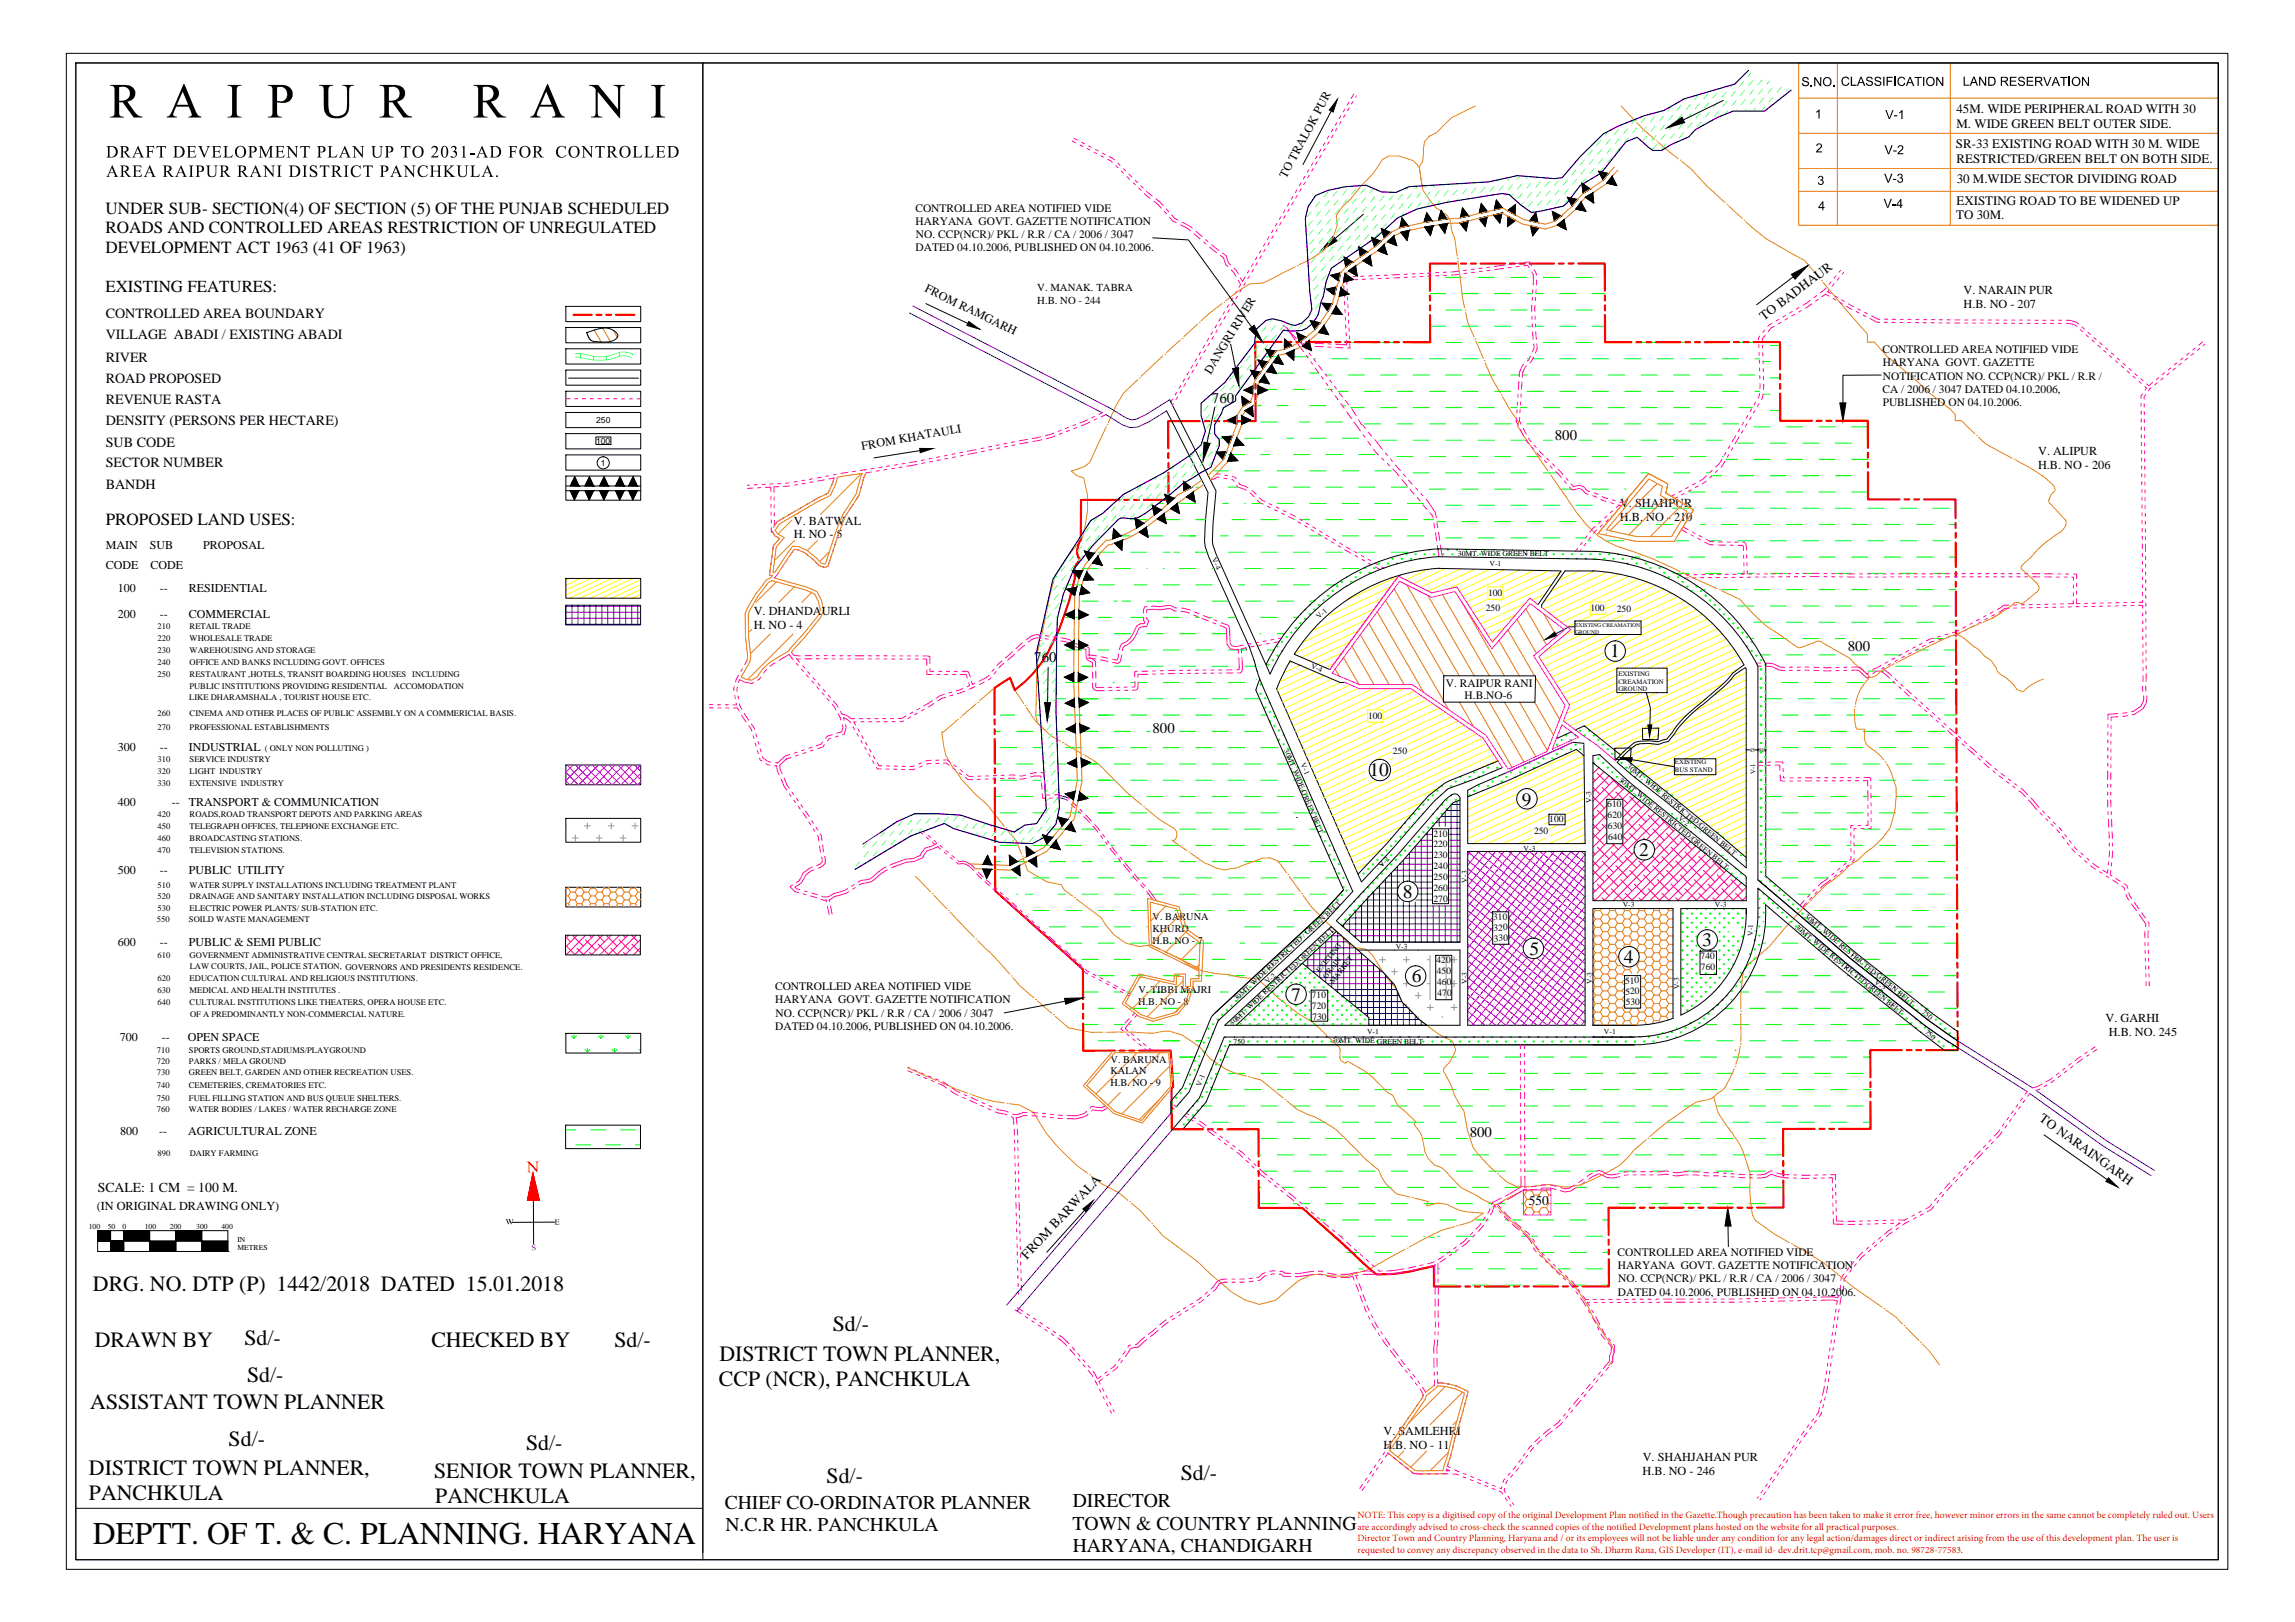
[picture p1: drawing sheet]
<svg xmlns="http://www.w3.org/2000/svg" width="841mm" height="594mm" viewBox="0 0 841 594" stroke-linecap="round" stroke-linejoin="round" font-family="sans-serif">
<defs><g id="words">
<text font-size="11.6" x="34" y="565.6">DEPTT. OF T. &amp; C. PLANNING. HARYANA</text>
<g font-size="8">
<text x="34.1" y="472.8">DRG. NO. DTP (P) 1442/2018 DATED 15.01.2018</text>
<text x="305.2" y="487.5">Sd/-</text>
<text x="34.7" y="493.3">DRAWN BY</text>
<text x="89.5" y="492.7">Sd/-</text>
<text x="158.1" y="493.3">CHECKED BY</text>
<text x="225.2" y="493.4">Sd/-</text>
<text x="263.6" y="498.5">DISTRICT TOWN PLANNER,</text>
<text x="90.5" y="506">Sd/-</text>
<text x="263.5" y="507.7">CCP (NCR), PANCHKULA</text>
<text x="33.1" y="516.2">ASSISTANT TOWN PLANNER</text>
<text x="83.8" y="529.8">Sd/-</text>
<text x="192.8" y="531.2">Sd/-</text>
<text x="32.6" y="540.3">DISTRICT TOWN PLANNER,</text>
<text x="159.1" y="541.3">SENIOR TOWN PLANNER,</text>
<text x="302.9" y="543">Sd/-</text>
<text x="432.7" y="542.1">Sd/-</text>
<text x="32.6" y="549.3">PANCHKULA</text>
<text x="159.5" y="550.3">PANCHKULA</text>
</g>
<g font-size="7.2">
<text x="265.6" y="552.7">CHIEF CO-ORDINATOR PLANNER</text>
<text x="393.1" y="552.1">DIRECTOR</text>
<text x="265.8" y="560.9">N.C.R HR. PANCHKULA</text>
<text x="393" y="560.3">TOWN &amp; COUNTRY PLANNING</text>
<text x="393.1" y="568.5">HARYANA, CHANDIGARH</text>
</g>
<g font-size="7">
<text x="590.1" y="240.7" transform="rotate(1 590.1 240.7)">1</text>
<text x="501.9" y="284.1" transform="rotate(1 501.9 284.1)">10</text>
<text x="557.7" y="295.1" transform="rotate(1 557.7 295.1)">9</text>
<text x="600.7" y="313.5" transform="rotate(1 600.7 313.5)">2</text>
<text x="514" y="329" transform="rotate(1 514 329)">8</text>
<text x="623.8" y="346.4" transform="rotate(1 623.8 346.4)">3</text>
<text x="560.5" y="349.7" transform="rotate(1 560.5 349.7)">5</text>
<text x="595.1" y="352.6" transform="rotate(1 595.1 352.6)">4</text>
<text x="517.4" y="359.8" transform="rotate(1 517.4 359.8)">6</text>
<text x="473.1" y="366.7" transform="rotate(1 473.1 366.7)">7</text>
</g>
<g font-size="6.3">
<text x="38.7" y="78.4">UNDER SUB- SECTION(4) OF SECTION (5) OF THE PUNJAB SCHEDULED</text>
<text x="38.6" y="85.5">ROADS AND CONTROLLED AREAS RESTRICTION OF UNREGULATED</text>
<text x="38.6" y="92.7">DEVELOPMENT ACT 1963 (41 OF 1963)</text>
<text x="38.7" y="192.2">PROPOSED LAND USES:</text>
</g>
<text font-size="6.2" x="38.6" y="106.8">EXISTING FEATURES:</text>
<g font-size="5.4">
<text x="444.1" y="147.5">760</text>
<text x="569.8" y="161.3">800</text>
<text x="677.2" y="238.4">800</text>
<text x="379" y="242.3">760</text>
<text x="422.4" y="268.3">800</text>
<text x="538.6" y="416.4">800</text>
</g>
<g font-size="5.2">
<text x="38.7" y="116.6">CONTROLLED AREA BOUNDARY</text>
<text x="38.7" y="124.2">VILLAGE ABADI / EXISTING ABADI</text>
<text x="38.7" y="132.5">RIVER</text>
<text x="38.7" y="140.3">ROAD PROPOSED</text>
<text x="38.7" y="148">REVENUE RASTA</text>
<text x="38.7" y="155.7">DENSITY (PERSONS PER HECTARE)</text>
<text x="38.7" y="163.6">SUB CODE</text>
<text x="38.7" y="171.1">SECTOR NUMBER</text>
<text x="38.7" y="178.9">BANDH</text>
</g>
<text font-size="5" x="35.8" y="436.7">SCALE: 1 CM = 100 M.</text>
<g font-size="4.9">
<text x="646.4" y="117.7" transform="rotate(-37 646.4 117.7)">TO BADHAUR</text>
<text x="747.1" y="410.3" transform="rotate(36 747.1 410.3)">TO NARAINGARH</text>
<text x="560.3" y="441.5">550</text>
<text x="376.3" y="461.3" transform="rotate(-47 376.3 461.3)">FROM BARWALA</text>
</g>
<g font-size="4.7">
<text x="717" y="41.4">45M. WIDE PERIPHERAL ROAD WITH 30</text>
<text x="717" y="46.8">M. WIDE GREEN BELT OUTER SIDE.</text>
<text x="716.8" y="54.3">SR-33 EXISTING ROAD WITH 30 M. WIDE</text>
<text x="717" y="59.8">RESTRICTED/GREEN BELT ON BOTH SIDE.</text>
<text x="717.1" y="66.9">30 M.WIDE SECTOR DIVIDING ROAD</text>
<text x="717" y="75">EXISTING ROAD TO BE WIDENED UP</text>
<text x="716.9" y="80.3">TO 30M.</text>
</g>
<g font-size="4.5">
<text x="471.3" y="65.5" transform="rotate(-62 471.3 65.5)">TO TRALOK PUR</text>
<text x="338.6" y="106.7" transform="rotate(26 338.6 106.7)">FROM RAMGARH</text>
<text x="719.6" y="107.8">V. NARAIN PUR</text>
<text x="719.6" y="112.9">H.B. NO - 207</text>
<text x="443.7" y="137.2" transform="rotate(-59 443.7 137.2)">DANGRI RIVER</text>
<text x="316" y="164.7" transform="rotate(-10 316 164.7)">FROM KHATAULI</text>
<text x="746.9" y="166.7">V. ALIPUR</text>
<text x="746.9" y="171.7">H.B. NO - 206</text>
<text x="593.7" y="185.6">V. SHAHPUR</text>
<text x="593.7" y="190.7">H.B. NO - 210</text>
<text x="290.9" y="197.2">H. NO - 5</text>
<text x="290.9" y="192.1">V. BATWAL</text>
<text x="276.2" y="225.4">V. DHANDAURLI</text>
<text x="276.2" y="230.4">H. NO - 4</text>
<text x="771.6" y="374.4">V. GARHI</text>
<text x="772.8" y="379.5">H.B. NO. 245</text>
<text x="35.4" y="443.1">(IN ORIGINAL DRAWING ONLY)</text>
<text x="507" y="525.7">V. SAMLEHRI</text>
<text x="507" y="530.8">H.B. NO - 11</text>
<text x="602" y="535.2">V. SHAHJAHAN PUR</text>
<text x="602" y="540.4">H.B. NO - 246</text>
</g>
<g font-size="4.4">
<text x="38.7" y="201.1">MAIN</text>
<text x="54.9" y="201.1">SUB</text>
<text x="74.5" y="201.1">PROPOSAL</text>
<text x="38.7" y="208.2">CODE</text>
<text x="55.1" y="208.2">CODE</text>
<text x="43.2" y="216.9">100</text>
<text x="58.6" y="216.9">--</text>
<text x="69.2" y="216.9">RESIDENTIAL</text>
<text x="43.2" y="226.3">200</text>
<text x="58.6" y="226.3">--</text>
<text x="69.2" y="226.3">COMMERCIAL</text>
<text x="43.2" y="275">300</text>
<text x="58.6" y="275">--</text>
<text x="69.2" y="275">INDUSTRIAL</text>
<text x="43.2" y="295.1">400</text>
<text x="63" y="295.1">--</text>
<text x="69.2" y="295.1">TRANSPORT &amp; COMMUNICATION</text>
<text x="43.2" y="320.3">500</text>
<text x="58.6" y="320.3">--</text>
<text x="69.2" y="320.3">PUBLIC UTILITY</text>
<text x="43.2" y="346.3">600</text>
<text x="58.6" y="346.3">--</text>
<text x="69.2" y="346.3">PUBLIC &amp; SEMI PUBLIC</text>
<text x="43.9" y="381.2">700</text>
<text x="59.3" y="381.2">--</text>
<text x="68.9" y="381.2">OPEN SPACE</text>
<text x="44" y="415.7">800</text>
<text x="58.3" y="415.7">--</text>
<text x="69" y="415.7">AGRICULTURAL ZONE</text>
</g>
<g font-size="4.2">
<text x="335.5" y="77.6">CONTROLLED AREA NOTIFIED VIDE</text>
<text x="335.5" y="82.4">HARYANA GOVT. GAZETTE NOTIFICATION</text>
<text x="335.6" y="87.2">NO. CCP(NCR)/ PKL / R.R / CA / 2006 / 3047</text>
<text x="335.5" y="92">DATED 04.10.2006, PUBLISHED ON 04.10.2006.</text>
<text x="689.8" y="129.4">CONTROLLED AREA NOTIFIED VIDE</text>
<text x="689.9" y="134.2">HARYANA GOVT. GAZETTE</text>
<text x="689.8" y="143.9">CA / 2006 / 3047 DATED 04.10.2006,</text>
<text x="690" y="139">NOTIFICATION NO. CCP(NCR)/ PKL / R.R /</text>
<text x="689.9" y="148.6">PUBLISHED ON 04.10.2006.</text>
<text x="529.9" y="251.5">V. RAIPUR RANI</text>
<text x="536.7" y="256.1">H.B.NO-6</text>
<text x="284" y="362.7">CONTROLLED AREA NOTIFIED VIDE</text>
<text x="284.1" y="367.5">HARYANA GOVT. GAZETTE NOTIFICATION</text>
<text x="284.1" y="377.1">DATED 04.10.2006, PUBLISHED ON 04.10.2006.</text>
<text x="284.2" y="372.3">NO. CCP(NCR)/ PKL / R.R / CA / 2006 / 3047</text>
<text x="592.8" y="460.1">CONTROLLED AREA NOTIFIED VIDE</text>
<text x="592.9" y="464.9">HARYANA GOVT. GAZETTE NOTIFICATION</text>
<text x="593" y="469.7">NO. CCP(NCR)/ PKL / R.R / CA / 2006 / 3047</text>
<text x="592.9" y="474.5">DATED 04.10.2006, PUBLISHED ON 04.10.2006.</text>
</g>
<g font-size="3.9">
<text x="380.1" y="106.8">V. MANAK. TABRA</text>
<text x="380.1" y="111.2">H.B. NO - 244</text>
</g>
<g font-size="3.8">
<text x="422.3" y="341.3">KHURD</text>
<text x="422.4" y="337">V. BARUNA</text>
<text x="422.3" y="345.6">H.B. NO - 7</text>
<text x="417.2" y="363.8">V. TIBBI MAJRI</text>
<text x="417.1" y="368.1">H.B. NO - 8</text>
<text x="407" y="389.2">V. BARUNA</text>
<text x="407" y="393.5">KALAN</text>
<text x="407" y="397.8">H.B. NO - 9</text>
</g>
<g font-size="3.5">
<text x="545.3" y="218.4">100</text>
<text x="544.5" y="223.9">250</text>
<text x="582.8" y="223.9">100</text>
<text x="592.5" y="224">250</text>
<text x="501.3" y="263.4">100</text>
<text x="510.4" y="276.3">250</text>
<text x="589" y="295.7" transform="rotate(-2 589 295.7)">610</text>
<text x="589.1" y="299.7" transform="rotate(-2 589.1 299.7)">620</text>
<text x="562.2" y="305.6">250</text>
<text x="567.7" y="301.1">100</text>
<text x="589.3" y="303.7" transform="rotate(-2 589.3 303.7)">630</text>
<text x="525.3" y="306.4">210</text>
<text x="525.3" y="310.4">220</text>
<text x="589.3" y="307.7" transform="rotate(-2 589.3 307.7)">640</text>
<text x="525.3" y="314.4">230</text>
<text x="525.3" y="318.3">240</text>
<text x="525.3" y="322.3">250</text>
<text x="525.3" y="326.3">260</text>
<text x="525.3" y="330.3">270</text>
<text x="547.2" y="336.9" transform="rotate(-2 547.2 336.9)">310</text>
<text x="547.3" y="340.9" transform="rotate(-2 547.3 340.9)">320</text>
<text x="547.4" y="344.9" transform="rotate(-2 547.4 344.9)">330</text>
<text x="526.4" y="352.8" transform="rotate(-1 526.4 352.8)">420</text>
<text x="623.2" y="351.3" transform="rotate(-2 623.2 351.3)">740</text>
<text x="526.5" y="356.8" transform="rotate(-1 526.5 356.8)">450</text>
<text x="623.3" y="355.2" transform="rotate(-1 623.3 355.2)">760</text>
<text x="480.7" y="365.6" transform="rotate(-2 480.7 365.6)">710</text>
<text x="526.6" y="360.8" transform="rotate(-1 526.6 360.8)">460</text>
<text x="526.8" y="364.8" transform="rotate(-1 526.8 364.8)">470</text>
<text x="595.5" y="360.3" transform="rotate(-1 595.5 360.3)">510</text>
<text x="595.6" y="364.3" transform="rotate(-2 595.6 364.3)">520</text>
<text x="480.8" y="369.6" transform="rotate(-2 480.8 369.6)">720</text>
<text x="595.8" y="368.2" transform="rotate(-2 595.8 368.2)">530</text>
<text x="480.9" y="373.5" transform="rotate(-2 480.9 373.5)">730</text>
</g>
<g font-size="3.5" fill="#f00">
<text x="497.5" y="556">NOTE: This copy is a digitised copy of the original Development Plan notified in the Gazette.Though precaution has been taken to make it error free, however minor errors in the same cannot be completely ruled out. Users</text>
<text x="497.5" y="560.2">are accordingly advised to cross-check the scanned copies of the notified Development plans hosted on the website for all practical purposes.</text>
<text x="497.5" y="564.5">Director Town and Country Planning, Haryana and / or its employees will not be liable under any condition for any legal action/damages direct or indirect arising from the use of this development plan. The user is</text>
<text x="497.5" y="568.7">requested to convey any discrepancy observed in the data to Sh. Dharm Rana, GIS Developer (IT), e-mail id- dev.drit.tcp@gmail.com, mob. no. 98728-77583.</text>
</g>
<g font-size="3.1">
<text x="218.5" y="154.9">250</text>
<text x="218.4" y="162.5">100</text>
<text x="220.2" y="170.6">1</text>
<text x="57.8" y="230.4">210</text>
<text x="69.5" y="230.4">RETAIL TRADE</text>
<text x="57.8" y="234.8">220</text>
<text x="57.8" y="239">230</text>
<text x="69.5" y="234.8">WHOLESALE TRADE</text>
<text x="69.5" y="239">WAREHOUSING AND STORAGE</text>
<text x="57.8" y="243.4">240</text>
<text x="69.5" y="243.4">OFFICE AND BANKS INCLUDING GOVT. OFFICES</text>
<text x="57.8" y="247.8">250</text>
<text x="69.5" y="247.8">RESTAURANT ,HOTELS, TRANSIT BOARDING HOUSES</text>
<text x="151.1" y="247.8">INCLUDING</text>
<text x="69.3" y="256.4">LIKE DHARAMSHALA , TOURIST HOUSE ETC.</text>
<text x="69.4" y="252.2">PUBLIC INSTITUTIONS PROVIDING RESIDENTIAL</text>
<text x="144.3" y="252.2">ACCOMODATION</text>
<text x="57.8" y="262.2">260</text>
<text x="69.5" y="262.2">CINEMA AND OTHER PLACES OF PUBLIC ASSEMBLY ON A COMMERICIAL BASIS.</text>
<text x="57.8" y="267.5">270</text>
<text x="69.5" y="267.5">PROFESSIONAL ESTABLISHMENTS</text>
<text x="97" y="275">( ONLY NON POLLUTING )</text>
<text x="57.8" y="279.3">310</text>
<text x="69.5" y="279.3">SERVICE INDUSTRY</text>
<text x="57.8" y="283.6">320</text>
<text x="69.5" y="283.6">LIGHT INDUSTRY</text>
<text x="57.8" y="288">330</text>
<text x="69.5" y="288">EXTENSIVE INDUSTRY</text>
<text x="57.8" y="299.4">420</text>
<text x="69.5" y="299.4">ROADS,ROAD TRANSPORT DEPOTS AND PARKING AREAS</text>
<text x="57.8" y="303.7">450</text>
<text x="69.5" y="303.7">TELEGRAPH OFFICES, TELEPHONE EXCHANGE ETC.</text>
<text x="57.8" y="307.9">460</text>
<text x="69.5" y="307.9">BROADCASTING STATIONS.</text>
<text x="57.8" y="312.3">470</text>
<text x="69.5" y="312.3">TELEVISION STATIONS.</text>
<text x="57.8" y="325.1">510</text>
<text x="57.8" y="329.3">520</text>
<text x="69.5" y="325.1">WATER SUPPLY INSTALLATIONS INCLUDING TREATMENT PLANT</text>
<text x="69.5" y="329.3">DRAINAGE AND SANITARY INSTALLATION INCLUDING DISPOSAL WORKS</text>
<text x="57.8" y="333.7">530</text>
<text x="69.5" y="333.7">ELECTRIC POWER PLANTS/ SUB-STATION ETC.</text>
<text x="57.5" y="337.8">550</text>
<text x="69.3" y="337.8">SOILD WASTE MANAGEMENT</text>
<text x="57.8" y="350.8">610</text>
<text x="69.5" y="350.8">GOVERNMENT ADMINISTRATIVE CENTRAL SECRETARIAT DISTRICT OFFICE,</text>
<text x="57.8" y="359.4">620</text>
<text x="69.5" y="359.4">EDUCATION CULTURAL AND RELIGIOUS INSTITUTIONS.</text>
<text x="69.5" y="355.1">LAW COURTS, JAIL, POLICE STATION, GOVERNORS AND PRESIDENTS RESIDENCE.</text>
<text x="57.8" y="363.8">630</text>
<text x="69.5" y="363.8">MEDICAL AND HEALTH INSTITUTES .</text>
<text x="57.8" y="368.2">640</text>
<text x="69.5" y="368.2">CULTURAL INSTITUTIONS LIKE THEATERS, OPERA HOUSE ETC.</text>
<text x="69.6" y="372.4">OF A PREDOMINANTLY NON-COMMERCIAL NATURE.</text>
<text x="57.5" y="389.8">720</text>
<text x="57.5" y="385.7">710</text>
<text x="69.2" y="389.8">PARKS / MELA GROUND</text>
<text x="69.2" y="385.7">SPORTS GROUND,STADIUMS/PLAYGROUND</text>
<text x="57.5" y="393.8">730</text>
<text x="69.2" y="393.8">GREEN BELT, GARDEN AND OTHER RECREATION USES.</text>
<text x="57.5" y="398.4">740</text>
<text x="69.2" y="398.4">CEMETERIES, CREMATORIES ETC.</text>
<text x="57.5" y="403.2">750</text>
<text x="57.5" y="407.4">760</text>
<text x="69.2" y="403.2">FUEL FILLING STATION AND BUS QUEUE SHELTERS.</text>
<text x="69.2" y="407.4">WATER BODIES / LAKES / WATER RECHARGE ZONE</text>
<text x="57.8" y="423.2">890</text>
<text x="69.5" y="423.2">DAIRY FARMING</text>
</g>
<g font-size="2.8">
<text x="534.3" y="203.5" transform="rotate(1 534.3 203.5)">30MT. WIDE GREEN BELT</text>
<text x="443.9" y="204.9" transform="rotate(62 443.9 204.9)">V-4</text>
<text x="545.9" y="207.3">V-1</text>
<text x="483.5" y="226.9" transform="rotate(-44 483.5 226.9)">V-1</text>
<text x="480.2" y="244.8" transform="rotate(21 480.2 244.8)">V-4</text>
<text x="470.5" y="274.8" transform="rotate(67 470.5 274.8)">30MT. WIDE GREEN BELT</text>
<text x="476.6" y="279.9" transform="rotate(66 476.6 279.9)">V-1</text>
<text x="596.1" y="281" transform="rotate(39 596.1 281)">30MT. WIDE RESTRICTED/GREEN BELT</text>
<text x="593.1" y="286" transform="rotate(39 593.1 286)">30MT. WIDE RESTRICTED/GREEN BELT</text>
<text x="583.2" y="294" transform="rotate(-90 583.2 294)">V-3</text>
<text x="614.9" y="299.9" transform="rotate(39 614.9 299.9)">V-2</text>
<text x="558.3" y="311.6" transform="rotate(-1 558.3 311.6)">V-3</text>
<text x="506.5" y="318" transform="rotate(-49 506.5 318)">V-2</text>
<text x="537.6" y="323.2" transform="rotate(-90 537.6 323.2)">V-3</text>
<text x="594.7" y="332.1">V-3</text>
<text x="628.5" y="332.1">V-3</text>
<text x="661.1" y="335.9" transform="rotate(39 661.1 335.9)">30MT. WIDE RESTRICTED/GREEN BELT</text>
<text x="657.7" y="339.8" transform="rotate(39 657.7 339.8)">30MT. WIDE RESTRICTEDGREEN BELT</text>
<text x="511.5" y="347.5" transform="rotate(-1 511.5 347.5)">V-3</text>
<text x="642.5" y="342.8" transform="rotate(-91 642.5 342.8)">V-1</text>
<text x="483.7" y="356.4" transform="rotate(-52 483.7 356.4)">EXISTING</text>
<text x="486.1" y="358.5" transform="rotate(-52 486.1 358.5)">GRAIN</text>
<text x="464.6" y="360.5" transform="rotate(-42 464.6 360.5)">V-2</text>
<text x="488.7" y="360.4" transform="rotate(-52 488.7 360.4)">MARKET</text>
<text x="537.6" y="360.3" transform="rotate(-90 537.6 360.3)">V-3</text>
<text x="583.5" y="360.3" transform="rotate(-91 583.5 360.3)">V-3</text>
<text x="615.4" y="362.4" transform="rotate(-91 615.4 362.4)">V-3</text>
<text x="686.7" y="360.2" transform="rotate(39 686.7 360.2)">V-2</text>
<text x="453.2" y="366.8" transform="rotate(-43 453.2 366.8)">30MT. WIDE RESTRICTED / GREEN BELT</text>
<text x="704.1" y="370.9" transform="rotate(40 704.1 370.9)">750</text>
<text x="451.7" y="375.7" transform="rotate(-43 451.7 375.7)">30MT. WIDE RESTRICTED/GREEN BELT</text>
<text x="452" y="382.3" transform="rotate(-1 452 382.3)">750</text>
<text x="488.2" y="382" transform="rotate(1 488.2 382)">30MT. WIDE GREEN BELT</text>
<text x="501" y="378.6">V-1</text>
<text x="587.8" y="378.6">V-1</text>
<text x="705.2" y="378.4" transform="rotate(39 705.2 378.4)">750</text>
<text x="440" y="398" transform="rotate(-68 440 398)">V-1</text>
<text x="32.5" y="450">100</text>
<text x="39.5" y="450">50</text>
<text x="44.9" y="450">0</text>
<text x="53.1" y="450">100</text>
<text x="62.3" y="450.1">200</text>
<text x="71.9" y="450.1">300</text>
<text x="81.2" y="450.1">400</text>
<text x="87" y="454.8">IN</text>
<text x="87.1" y="457.9">METRES</text>
</g>
<g font-size="2.5">
<text x="593.1" y="250.3">CREAMATION</text>
<text x="593.1" y="247.5">EXISTING</text>
<text x="593.1" y="253.2">GROUND</text>
<text x="613.8" y="279.9">EXISTING</text>
<text x="613.8" y="282.7">BUS STAND</text>
<text x="643.3" y="283.5" transform="rotate(-91 643.3 283.5)">V-1</text>
</g>
<g font-size="2.1">
<text x="577.2" y="232.1">GROUND</text>
<text x="577.2" y="229.7">EXISTING CREAMATION</text>
<text x="641.1" y="275.3">45</text>
<text x="644.6" y="275.3">30</text>
</g>
</g></defs>
<!-- layer: Abadi -->
<g fill="none" stroke="#dd6e00" stroke-width=".37">
<path d="M659.1 35.9h153.8M659.1 23.1h153.8v59.4h-153.8zM673.3 23.1v59.4M714.7 23.1v59.4M659.1 48.8h153.8M659.1 61.7h153.8M659.1 70.1h153.8M215.2 122.3l1.3 2.3M217.8 120.9l2.5 4.4M220.8 120.2l2.9 4.9M224.7 121l1.5 2.6M305.6 175.1l-.4 1.7-1.7 3.8-4.1 2-14.6 8.4-1.4 2.2"/>
<path d="M315.7 173.4l-14.9 14.9M317.3 173.2l-.8 1.8-1.7 6.5-5 7.5-2.4 6.2-4 12.2-1.1 .4-2.1-.6a13.3 13.3 0 0 0-9.1-6l-6.2 9.1M283.1 194.7l.9 1.6 1.7 .9-2.3 2.7-1.4 10.8 1.1 .1-.7 .8-1.5 .8a45.9 45.9 0 0 0-7.8 12.3l.1 8.8 .8 6.9-.3 1.8M285.6 191.9l14.3-8.3 4.4-2.1 2-4.3 .5-2.4 9.2-1.4-.6 1.2-1.7 6.4-4.9 7.5-2.5 6.3-3.8 11.7-1.7-.3a13.6 13.6 0 0 0-10.3-6.2l-6.6 9.6h-.6l1.2-9.2 2.9-3.5-2.6-1.5-.8-1.3zM290.2 190.5l-5.1 5.1M291.1 198l-7.3 7.3M293.2 187.5l-.8 .8M299.6 198l-3.8 3.7M281.6 213.3l1.3-.7 12.3 3.5 3.3 1.5 1.4 2.8 .7 3-.7 2.1-5.8 7.1-4.4 4.7-.7 1.2-6.9 4.1-2.6 2.4-2.1 3-2 1.1-1.9-.2-1.9-1 3.2-5.4 .3-2.1-.8-7-.1-8.5a45.4 45.4 0 0 1 7.4-11.6zM283.8 211.7l11.8 3.3 3.8 1.7 1.6 3.3 .8 3.5-1 2.5-5.8 7.4-4.9 5.5M284.5 213.1l-7.5 7.5M291.1 215l-5.7 5.6"/>
<path d="M297.4 217.1l-3.6 3.5M304 202l-3.7 3.7M507.8 219.9l21.1 36.6M510.9 215.7l18.3 31.8M515.5 214.2l19.2 33.3M523.3 218.1l16.9 29.4M528.6 217.8l17.2 29.7M275.4 230.6l-1.1 1.1M282.3 232.2l-7.2 7.2M290.7 232.2l-16.7 16.7M495.4 236.7l8.1 14M498.5 232.5l10.6 18.2"/>
<path d="M501.6 228.3l13 22.4M504.7 224.1l17.1 29.6M535.6 220.4l15.7 27.1M549.3 234.6l7.5 13M552.6 230.7l9.7 16.9M555.9 226.9l7.1 12.4M559.2 223l7.6 13.2M565.8 224.9l4.7 8.2M489.3 245.1l1.4 2.5M492.4 240.9l5.6 9.8M529.3 257.2l1.6 2.7M534.8 257.2l5.2 9"/>
<path d="M540.3 257.2l13.8 23.9M545.8 257.2l12.7 21.9M551.3 257.2l11.5 19.9M556.9 257.2l10.2 17.7M562.4 257.2l6.9 12M562.7 248.2l8.9 15.3M461 375l-.5 .5M409.2 384.8h19.8M416.7 385.6l-15.1 15.1M425.1 385.6l-11.8 11.8M428.6 390.6l-17.4 17.4M410.6 400.2l-4.6 4.5"/>
<path d="M424.8 402.7l-7.3 7.4M521.6 510.8l-.4 1.2-12.9 18.6M522.7 511.2l3.7-3 .3-.5a19.5 19.5 0 0 1 9.9 2.5l-7.8 28.4h-10.3l-9.3-7.3 13.1-18.8zM525.6 507.3l-3.2 2.6M526.9 506.5a20.7 20.7 0 0 1 11 3.1l-4.9 17.6-1.4 6.1-1.3 3.8M529.6 507.9l-13.4 13.4M536 509.9l-12 12M508.6 532.2l9.4 7.5 11.7 .1M514.4 531.5l-2.2 2.1M522.8 531.5l-5.9 5.9M530.1 538.1l-.1 .6M530.7 532l-6.6 6.7"/>
<path d="M533.9 520.4l-1.5 1.5"/>
</g>
<!-- layer: Revenue_Estate_Boundary -->
<g fill="none" stroke="#dda500" stroke-width=".37">
<path d="M540.7 38.9l-8.9 4.3-5.4 5.3-2.6 1.4a5.4 5.4 0 0 0-2.2 4.5l-.3 4.8-1.2 2 1 6.6M594.1 38.9l4.5 4.7M599.2 44.3h.1M599.8 44.9l2.4 2.5 4.2 3.6M607 51.6h.1M607.7 52.1l7.3 6.1M615.7 58.7h.1M616.3 59.2a48.3 48.3 0 0 1 9.3 9l6.6 6M632.8 74.8h.1M633.4 75.4l5.1 4.6M474.7 97.7l-11.8 6-4.9 .3-4 2.4-4.8 3.7M475.4 97.3h.1"/>
<path d="M534 93.8l-1-6.8a16 16 0 0 1-1.6-6.2 5.7 5.7 0 0 0-3.1-3.4l-2.2-1.4-4.8-6.5-1.2-8.3-2.1-2.3-5.2-1.8h-3.9l-2.2 1.3-3.6 5.3-4 4.1-4.3 5.2-2.9 2.8-2.1 3 .2 3.8-1.5 4.6-3.3 4.5-4.5 3-4.5 2.2M534.1 94.6h.1M534.2 95.5l1.8 13.8 .7 3.5M639.2 80.6h.1M639.8 81.2l7.4 6.2 14.1 8 5.6 6.7M438.8 118.7l-5 4.6M439.5 118.1h.1M447.8 111.2l-4.8 3.7-2.9 2.6M448.5 110.7h.1M536.9 113.6h.1M537.1 114.5l.7 3.4 2.4 5.5M667.5 102.8h.1"/>
<path d="M668 103.4l16.3 19v2.9h2.6l4.8 5.5 7.2 5.7M417 139.1l-5.3 4.9-2.9 4.8-2.7 6M417.5 138.5h.1M426.2 130.3l-8 7.6M426.8 129.7h.1M432.5 124.5l-5 4.6M433.2 123.9h.1M540.5 124.2h.1M540.9 125l2.7 6.3M543.9 132.1h.1M544.3 132.9l2.3 5.4 3.2 5.5M699.5 137.1h.1"/>
<path d="M700.2 137.7l6.4 5.8 3.3 2.6M405.4 156.3l-6.1 13.1-1.9 1.5-4.8 1.6 2 1.7 2.5 .9a35.4 35.4 0 0 1-.1 20.6l-.3 1.4M405.7 155.6h.1M550.2 144.6h.1M550.6 145.3l3.2 5.6 2.5 3.3 .2 .6-.2 1.5 1.3 2.2 9.7 14M710.6 146.7h.1M711.3 147.2l3.3 2.6 1.9 2v2.3h2.3l4.9 4.8M724.3 159.5h.1M567.7 173.2h.1M568.3 173.9l7.4 10.7a53.9 53.9 0 0 0 9.9 11.6 37.5 37.5 0 0 0 12.7 5.8l7 2.5 10.5 4.9M725 160l2.7 2.6 9.6 5.2M738.1 168.2h.1"/>
<path d="M738.8 168.6a43.9 43.9 0 0 1 13.7 9.2l.6 1.1v.9a4.6 4.6 0 0 0-2.2 4.3l5.8 6.1a2.62 2.62 0 0 1-.5 3.5l-.8 .9-3.4 2.4a33.6 33.6 0 0 0-8 7.4l-3.2 2.8-.2 .6 .2 .6 2.9 2.6a7.6 7.6 0 0 1 3.6 4.6l-.7 1.1-4.8 4-.9 .4-1.4-.4h-1.2l-1.7 1.5-6.7 4.3M396.2 197.6l-1.9 2.5a52.9 52.9 0 0 0-7.6 10.7l-2.1 7.9-.9 4.6M616.6 209.8h.1M617.3 210.1l12 5.6M630.1 216.1h.1M630.9 216.4l6.7 3.1 4.9 5.4 4.6 4.3 11.7 7.9 1.1 .1 6.1-2.3 1.5 .2 10.4 6 1.9 2 4.9 4.2 .1 1.3a17 17 0 0 0-4.9 9.4M381.1 235.4a27.8 27.8 0 0 0-1.2 12.6l-.3 14.2 .6 2.6 5 4.8 3.5 2M381.3 234.6h.1M383.3 225l-1.9 8.7M383.5 224.1h.1M357.7 257.8l-5.2 4.4M358.4 257.2h.1"/>
<path d="M359 256.6l5.5-4.7 5.7-3.6 1.7 4.5 3.3 4.9M375.6 258.4h.1M376.1 259.1l3.3 4.9 3.8 3.7M679.7 259.7a12.7 12.7 0 0 0 .8 7.3l2.9 .2-.2 2.2M679.8 258.9h.1M716.8 240.5v-8.1l.2-.1 2.1 1 4.3 3.6 1.7 1 2 2.3a9.5 9.5 0 0 1 4.7 5.5l1 1.1 2.8 1.8 2.3 2.2 1.3 1.8 2.1 .8a19.1 19.1 0 0 1 7.6-4.7M351.2 263.4l-5.4 4.7h-.7l.7 5 .8 3.5 2 3.6 2.2 2.8a53.6 53.6 0 0 0 10.8 11.6l6.5 8M351.8 262.8h.1M389.4 272h.1M390.2 272.4l5.9 3.4M396.9 276.3h.1M397.6 276.7a33.7 33.7 0 0 1 10.9 9.1l4.8 4.8 5.1 4.2"/>
<path d="M685.5 274a17.7 17.7 0 0 1 4.8 4.3M690.9 279h.1M691.4 279.7a28.5 28.5 0 0 1 3.4 8.7 36.9 36.9 0 0 1-2.1 14.8l-2.5 3.4-3.5 3.4-3.1 2.3-2.8 2.7-2.8 1.9-5.9 5.2-2.8 1.9-5.3 5.3M419.1 295.3h.1M419.7 295.9l5.1 4.2 5 3.1M368.6 303.3h.1M369.1 303.9l3.5 4.3 1.7 4.5M374.6 313.5h.1M374.9 314.4l1.7 4.5 7 4 5.4 1.2 .9 1.8 3.1 2.3M429.4 307.7h.1M429.9 308l5 3.6M435.6 312.1h.1"/>
<path d="M436.3 312.5l5.1 3.5 2.1 .9a12.2 12.2 0 0 0 5.8 1.6l.6-.1a18.6 18.6 0 0 0 7.3-2.1l5.4-2 2.8-.1 3 1.2 3.1 4.2M335.5 321l5.6 5.7M341.6 327.3h.1M342.2 327.9l4.8 5M347.6 333.5h.1M348.2 334.1l8.8 9.1M393.7 328.7h.1M394.4 329.3l9.2 6.9 1.5 2.4 3.2 3.8 4.2 3 5 1.3 4-.6 3.7 1.7M472 320.3h.1M472.5 321l4 5.6M477 327.3h.1M477.5 328l3.1 4.2 3.8 3.7"/>
<path d="M485 336.5h.1M485.6 337.2l4.9 4.8M656.4 337.3l-8 9.3-7.6 6.4-1.6 2.2-.6 2.1-.7 7.6v4.6M657 336.7h.1M662.8 330.5l-5.2 5.5M663.4 329.9h.1M357.6 343.9h.1M358.2 344.5l3.2 3.2 1.2 .8 7.4 8.3M370.6 357.4h.1M371.2 358.1l2.7 3.1 5 4.3M426 348.2h.1M426.8 348.6l5.7 2.5a25.4 25.4 0 0 0 17.5 5.8l4.4 1.1 6.8 .8 3 2.8"/>
<path d="M491.1 342.6h.1M491.7 343.2l3.8 3.8 4.7 .6 1.3 .7 1.5 1.6 3.6 5.8 5 6.3 2.1 4.8 2.2 2.2a45.6 45.6 0 0 0 16.4 12.4l1.1 2.9v.6l-1.9 3.8-2.3 2.5-.3 1.1 2.7 4.9 1.6 4.3 3.3 5.4 1.2 6.9 2.1 6.5 5.8 6.7 2.6 2.3M379.5 366h.1M380.2 366.6l5.2 4.5M386 371.6h.1M386.7 372.2l4.9 4.3 8.3 1.6h4.3M405 378.1h.1M405.9 378.1l9.5-.1a30.9 30.9 0 0 0 11-.3l2.1-.1 4.8 1.5 6.2 4.2a27 27 0 0 0 17.2 10.9M464.8 362.2h.1M465.5 362.8l5.8 4.9M471.9 368.3h.1M472.6 368.8l2.7 2.2a56.7 56.7 0 0 1 13.8 11 3.9 3.9 0 0 1 1.9 4.7v1l.4 .7 1.7 1 .6-.6a33 33 0 0 1 14.1 10.7l2.5 1.6 .6 1a7 7 0 0 0 3.5 4.5l4.3 4.1-.4 1.2 1.8 2.4 1 1.7 1.1 6 1 2.1 2.6 2.7a8.1 8.1 0 0 1 5.5 3.9l4.1 4.3 5.7 2.8 2.9 1.9 4.2 1.6-1.1 .6 10.4-5.5"/>
<path d="M637.9 370.3h.1M637.9 371.2v10.3M332.7 391.1l10.4 4.6M343.9 396.1h.1M344.6 396.4l10 4M457.6 394.4h.1M458.4 394.6l3.7 1 8.2 6.6M635.5 391.4l-3.2 6.8-1.3 1.2-3.7 2.8a10.5 10.5 0 0 1-5 1.3 98.9 98.9 0 0 0-17.8 12.8M635.8 390.6h.1M637.7 383.2l-1.6 6.6M637.8 382.3h.1M355.4 400.7h.1"/>
<path d="M356.2 401l8 2.4 3.9 .6M368.9 404.1h.1M369.8 404.2l3.8 .5 5.1 2.7a64 64 0 0 0 19.9 22.4M470.9 402.7h.1M471.6 403.3a24.1 24.1 0 0 0 10.2 5.8 41.1 41.1 0 0 1 13.3 10.2 76.1 76.1 0 0 0 10.2 9.4l1.1 2.7 1.4 2.1 4 3.7 4.9 1.3M603.3 417.4l-4.5 3.8-4.9 5.4-4.5 2.6-6 2.9a20.4 20.4 0 0 1-15.5 1.8l-9 .8-1.5-.3-1.8 .1-3.5-1.7-2.6-2.3M603.9 416.8h.1M628 401.7l.5 1.8a21.7 21.7 0 0 0 4.9 9.6l4.3 6.3 1 2.3 2.7 8a51.8 51.8 0 0 0 .9 15.5l1 1.8 6.9 5 5.6 3.1M399.3 430.3h.1M400 430.8l3.9 2.9 6.1 3.1 3.3 2.8M517.6 438.6h.1M518.4 438.9l5 1.2-.6 1.6 4-1.1 3.5 .5a20.6 20.6 0 0 0 13.3 3.2l-4.6 3.2-4.4 1.3"/>
<path d="M548.8 429.9h.1M413.9 440.2h.1M414.6 440.7l3.3 2.8 3.6 3.9M422 448h.1M422.6 448.7l3.6 3.9 13.1 9.8 4.6 4.5 7.2 6.2 5.1 3 5.2 1.7 6-1.5 8.6-7.3a12.5 12.5 0 0 1 11.2-1.7l6.8 .1 7.9-2.6 13-7.3M515.7 457.1h.1M533 449.3a63.8 63.8 0 0 0-16.6 7.4M533.8 449h.1M548.7 441.9l4.4 4.8a47.3 47.3 0 0 1 8.8 8.4 40.6 40.6 0 0 0 12.5 13.3 38.2 38.2 0 0 1 9.1 13.7l4.1 6.5 2.6 3.3 1.2 2.4-.4 3.8-1.5 2.1M656.5 455.5h.1M657.2 456a103.7 103.7 0 0 1 20.9 14.6l11.7 8.2M690.4 479.3h.1"/>
<path d="M691.1 479.8l3.6 2.5 2.5 2.6M697.8 485.5h.1M698.4 486.1l4.9 5M703.8 491.6h.1M704.4 492.2l2.6 2.6 3.8 5.1"/>
</g>
<!-- layer: 5-A RASTA -->
<g fill="none" stroke="#ff00bf" stroke-width=".37">
<path d="M492.8 40l-.5 1M494.3 37.5l-.6 1M494.4 39.6l-.6 .9M495.9 37.1l-.6 1M496.1 34.4l-.9 1.7M497.1 35l-.3 .6M393 51.7l1.3 .6M393.5 50.6l1.4 .7M395.8 53.1l1 .5M396.4 52.1l1 .5M398.3 54.4l1 .5M398.9 53.5l1 .5"/>
<path d="M400.9 55.7l1 .6M401.5 54.8l1 .5M403.4 57.1l1 .5M404 56.1l1 .5M405.9 58.4l1.7 1.1M406.5 57.4l1.9 1.2M409.6 59.8l.8 .8M481.1 59.7l-.6 .9M482.6 57.2l-.6 1M482.7 59.3l-.6 .9M484.1 54.7l-.6 1M484.2 56.8l-.6 1"/>
<path d="M485.5 52.3l-.6 1M485.6 54.3l-.6 1M487 49.8l-.6 1M487.1 51.9l-.6 1M488.5 47.4l-.6 .9M488.5 49.4l-.5 1M489.9 44.9l-.6 1M490 46.9l-.6 1M491.4 42.4l-.6 1M491.5 44.5l-.6 1M492.9 42l-.5 1M408.9 60.6l.8 .9"/>
<path d="M410.9 62.6l.8 .8M411.7 61.8l.8 .8M413 64.7l1 1M413.7 63.8l1.1 1M415.3 66.9l.8 .8M416 66.1l.9 .8M417.3 68.9l.8 .8M418.1 68.1l.8 .8M419.4 70.9l2.1 1.8M420.1 70l2.1 1.8M422.8 73.7l2.7 2.5M423.6 72.8l2.7 2.5"/>
<path d="M426.7 77.5l.8 .8M427.4 76.6l.8 .9M428.6 79.6l1.2 1.4 1.3 .6M429.4 78.7l1.1 1.3 1.2 .6M469.4 79.4l-.5 .9M470.9 76.9l-.6 1M471 78.9l-.6 1.1M472.4 74.5l-.6 .9M472.5 76.5l-.6 1M473.8 72l-.6 1M473.9 74l-.6 1M475.3 69.5l-.6 1"/>
<path d="M475.4 71.6l-.6 .9M476.7 67l-.5 1M476.9 69.1l-.6 1M478.2 64.6l-.6 1M478.3 66.7l-.6 .9M479.7 62.1l-.6 1M479.8 64.2l-.6 1M481.3 61.7l-.6 1M432.6 82.4l2.7 1.3 1 .8M433.2 81.4l2.8 1.4 .9 .8M437.6 85.6l2.2 1.9M438.2 84.7l2.3 1.9"/>
<path d="M441.1 88.6l.9 .8M441.8 87.7l.9 .8M443.3 90.5l2.5 2M444 89.6l2.6 2.1M447.2 93.5l1.2 .9 .8 2.5 .8 .8M448 92.7l1.3 1 .8 2.6 .8 .7M451.2 98.9l1.7 2.3M452.2 98.2l1.5 2.1M457.7 99l-.6 1M459.2 96.6l-.6 1M459.3 98.6l-.6 1M460.6 94.1l-.5 1"/>
<path d="M460.8 96.2l-.6 1M462.1 91.7l-.6 1M462.2 93.7l-.5 1M463.6 89.2l-.6 1M463.7 91.3l-.6 .9M465 86.7l-.5 1M465.2 88.8l-.6 1M466.5 84.3l-.6 .9M466.6 86.3l-.6 1M468 81.8l-.6 1M468.1 83.9l-.6 1M469.5 81.4l-.6 1"/>
<path d="M524.3 100l-1.1 .1M527.2 99.9h-1.2M530 99.7l-1.1 .1M534.6 99.3l-2.8 .3M537.4 99l-1.1 .1M540.2 98.6l-1.1 .1M540.4 99.7l-1.1 .2M543.1 98.2l-1.1 .1M543.2 99.3l-1.1 .2M545.9 97.8l-1.1 .2M546.1 99l-1.2 .1M551 98.3l-3.2 .4"/>
<path d="M551.2 97.1l-3.6 .5M553.8 97.9l-1.1 .2M554.1 96.8l-1.2 .1M556.7 97.6l-1.1 .1M556.9 96.4l-1.1 .1M558.4 97.4l1.4-.3 .6 1M558.6 96.2l1.8-.3 .9 1.4M561.3 99.6l.6 .9v3.8M562.2 98.7l.8 1.4v.7M674.5 99l-.6 .7M675.6 99.8l-.5 .6M445.8 119.1l-.6 1"/>
<path d="M447.3 116.7l-.6 .9M447.6 118.4l-.6 .9M448.7 114.2l-.5 1M449.1 115.9l-.6 1M450.2 111.7l-.6 1M450.5 113.4l-.6 1M451.7 109.2l-.6 1M452 110.9l-.6 1M453.1 106.8l-.5 1M453.4 108.5l-.5 1M453.8 102.7l.8 1.6-.6 1M454.9 106l-.6 1"/>
<path d="M456.3 101.5l-1 1.6-.7-1.3M456.4 103.6l-.6 .9M457.8 101.1l-.5 1M470.2 119.1l1.4 1.1 .7 1.2 2.7 2.6M492.4 104.7l.1 1.2M492.6 107.6v1.1M492.7 110.4l.1 1.2M492.9 113.3v1.2M493 116.1l.1 1.2M493.2 119v1.2M493.7 105.9v1.1M493.8 108.7v1.2"/>
<path d="M493.9 111.6l.1 1.1M494 101.4l-1.7 .1 .1 1.5M494.1 114.5v1.1M494.2 117.3l.1 1.1M494.7 102.5l-1.2 .1 .1 1.6M496.9 101.2l-1.1 .1M497.6 102.4h-1.2M499.8 101.1l-1.1 .1M500.4 102.3h-1.1M502.6 101l-1.1 .1M503.3 102.1l-1.2 .1M505.5 100.9l-1.1 .1"/>
<path d="M506.2 102l-1.2 .1M508.4 100.8h-1.2M509 101.9h-1.2M512.9 100.6l-2.8 .1M513 101.7l-2.3 .1M515.8 100.4l-1.2 .1M515.8 101.5l-1.1 .1M518.6 100.3h-1.1M518.7 101.4l-1.2 .1M521.5 100.1l-1.2 .1M521.6 101.3h-1.2M524.4 101.1l-1.1 .1"/>
<path d="M527.3 101h-1.2M530.1 100.8l-1.1 .1M534.7 100.4l-2.9 .3M537.5 100.1l-1.1 .1M561.4 111.8l-.1 2.3M561.4 115.8v1.2M561.5 118.6l.1 1.2M561.6 108.9l-.1 1.2M561.7 106.1v1.1M562.5 111.8v2.2M562.5 115.8l.1 1.1M562.7 118.6v1.1"/>
<path d="M562.7 109l-.1 1.1M562.9 106.1l-.1 1.1M563.1 102.6l-.1 1.8M649.4 118.4l-1.6 1.2M650.2 119.5l-1.1 .6-1.1 1.3M651.9 117l-1.1 .5M652.7 118.1l-1 .5M654.3 115.5l-1 .6M655.1 116.6l-1 .6M656.8 114.1l-1 .6M657.6 115.2l-1 .5M659.3 112.6l-1 .6"/>
<path d="M660.1 113.7l-1 .6M663.4 110l-2.6 1.8M664 111.3l-2.4 1.6M665.7 108.3l-.9 .7M666.3 109.7l-.9 .6M669.2 105.4l-2.1 1.8M670.3 108.5l-1.3-.8-1.3 1M670.3 106.2l-.6 .6 1.2 .7M671 103.2l-.7 .9M671.8 109.3l1 .6M672.1 104l-.7 .8M672.4 108.4l1 .6"/>
<path d="M672.8 101l-.7 .9M674 101.8l-.8 .8M674.3 110.8l.9 .6M674.9 109.8l1 .6M676.7 112.2l2 1.1M677.3 111.3l1.9 1M680.2 114.1l1 .5M680.8 113.1l1 .5M682.8 115.4l1 .5M683.3 114.4l1 .5M685.3 116.7l2.6 1.4h.9M685.9 115.7l2.3 1.2h.7"/>
<path d="M690.5 118.1h1.1M690.6 116.9h1.2M693.3 118.1h1.2M693.5 117h1.1M696.2 118.1h1.1M696.4 117h1.1M699.1 118.1h1.1M699.2 117h1.1M701.9 118.2h1.2M702.1 117h1.1M704.8 118.2h1.1M704.9 117.1h1.2"/>
<path d="M707.7 118.2h1.1M707.8 117.1h1.1M710.5 118.3h1.2M710.7 117.1h1.1M713.4 118.3h1.1M713.5 117.1l1.2 .1M716.3 118.3h1.9M716.4 117.2h1.9M719.9 118.4h1.2M720 117.2h1.2M722.8 118.4h1.1M722.9 117.2h1.1"/>
<path d="M725.6 118.4h1.2M725.7 117.2h1.2M728.5 118.4h1.2M728.6 117.2h1.2M731.4 118.4h1.1M731.4 117.2h1.2M734.2 118.4h1.2M734.3 117.2h1.2M737.1 118.4h1.2M737.2 117.2h1.1M740 118.4h1.1M740 117.2h1.2"/>
<path d="M742.8 118.4h1.2M742.9 117.2h1.2M745.7 118.4h1.2M745.8 117.3h1.1M748.6 118.4h1.1M748.6 117.3h1.2M751.4 118.4h1.2M751.5 117.3h1.2M754.3 118.4h1.1M754.4 117.3h1.1M757.1 118.4l3.3 .6 .6 .6M757.2 117.3h1.3l2.4 .7 .8 .7"/>
<path d="M763 119.8l.8 .8M434.1 138.8l-.6 1M435.6 136.3l-.6 1M435.9 138l-.6 1M437 133.9l-.5 1M437.4 135.6l-.6 1M438.5 131.4l-.6 1M438.8 133.1l-.6 1M440 128.9l-.6 1M440.3 130.6l-.6 1M441.4 126.5l-.6 1M441.8 128.2l-.6 .9"/>
<path d="M442.9 124l-.6 1M443.2 125.7l-.6 1M444.3 121.6l-.5 .9M444.7 123.3l-.6 .9M446.1 120.8l-.5 1M471.6 120.2l3.1 4.4M475.6 126l2.1 2.8M476.3 125.2l.9 1a3.1 3.1 0 0 1 3-.5M478.7 130.2l.7 .9M479.7 129.3l.8 .9M480.2 126.9h-2l-.2 .2 .7 .8M480.4 132.5l.6 .9"/>
<path d="M481.5 131.6l.6 .9M481.9 126.9l3 .1M481.9 125.8l3 .1M482 134.8l1.2 1.8M483.2 133.8l1.3 1.8M484.3 138l.6 .9M485.6 137l.7 .9M486.6 127.1l1.1 .1M486.6 126h1.2M487.3 139.2l.7 1M489.5 127.2l2.6 .2M493.3 121.9l.1 1.1"/>
<path d="M493.5 124.7v1.6l-4-.2M494.3 120.2l.1 1.1M494.5 123l.1 1.2M494.6 125.9l.1 1.6h-.9M556.6 139.7l-.2 3M557.8 139.9l-.3 2.7M558.4 133.4l-.5 .4-1.1 2.5-.1 1.7M559.4 134.1l-.5 .4-.9 2.1-.2 1.5M560.8 130.4l-.5 1.4-.6 .4M561.7 121.5l.2 2.7M561.9 130.8l-.7 1.6-.5 .5M562 125.9l.2 1.6-.6 1.3"/>
<path d="M562.8 121.5l.2 2.8M563.2 126l.1 1.7-.7 1.6M644.5 126.2l.1 1.1M644.6 129l.1 1.2M644.7 131.9l.1 1.1M644.8 134.7v1.2M644.9 137.6v1.2M644.9 123.1l-.4 .5v.8M645.9 126.4v1.2M646 129.3v1.1M646.1 132.2v1.1M646.1 135l.1 1.1"/>
<path d="M646.2 137.9l.1 1.1M646.7 120.9l-.7 .9M646.9 122.8l-1.1 1.3v.6M762.3 120.8l.9 .7M764.5 122.6l.8 .8M765.1 121.7l.9 .8M766.6 124.5l.9 .8M767.3 123.6l.9 .8M768.8 126.4l.8 .8M769.4 125.5l.9 .7M770.9 128.3l.9 .8M771.6 127.4l.8 .7"/>
<path d="M773.1 130.2l.8 .8M773.7 129.3l.9 .7M775.2 132.1l.9 .8M775.9 131.2l.8 .7M777.4 134l.8 .7M778 133l.9 .8M779.5 135.9l.9 .7M780.2 134.9l.8 .8M781.7 137.8l.8 .7M782.3 136.8l.9 .8M783.8 139.7l.9 .7M784.5 138.7l.8 .8"/>
<path d="M791.1 138.3l-.9 .8M792.7 138.5l-.9 .7M793.3 136.5l-.9 .7M794.9 136.6l-.8 .8M795.5 134.7l-.9 .8M797.2 134.9l-.9 .7M797.7 132.9l-.9 .7M799.4 133l-.9 .8M799.9 131.1l-.8 .8M801.6 131.2l-.9 .7M802.2 129.3l-.9 .7M803.8 129.4l-.8 .8"/>
<path d="M804.4 127.5l-.9 .7M806.1 127.6l-.9 .7M807.1 125.3l-1.4 1.1M807.9 126.1l-.5 .5M381.5 160l-3.2 .6M386.2 158.6l-3 .9M386.6 159.7l-3.2 1M388.8 157.6l-1 .4M389.2 158.7l-1 .4M391.5 156.5l-1 .5M391.9 157.6l-1.1 .5M394.2 155.5l-1.1 .4"/>
<path d="M394.6 156.6l-1.1 .4M398.5 153.7l-2.7 1.2M399.4 154.6l-3.2 1.4M401.1 152.5l-1 .5M402 153.4l-1 .5M403.9 151.2l-1.2 .6M405.2 151.9l-1.7 .8M429.7 146.2l-.6 1.1M430 147.9l-.3 .5M431.2 143.7l-.6 1M431.5 145.4l-.6 1M432.7 141.3l-.6 .9"/>
<path d="M433 142.9l-.6 1M434.4 140.5l-.6 1M485.9 140.3l.7 .9M487.6 142.6l.6 .9M489 141.5l.7 .9M489.3 144.9l1 1.5M490.7 143.8l1.2 1.5M491.3 147.8l1.2 1.7M493 146.6l1.3 1.7M493.5 150.9l1.8 2.4M495.3 149.7l1.7 2.6M496.2 154.7l2.3 3.1"/>
<path d="M497.9 153.7l.8 1.6 1.7 1.6M499.5 159.2l.8 1M501.4 158.3l1.3 1.5M555.7 153l-.1 1.3 .8 1.5M555.9 150.1v1.1M556.1 147.3l-.1 1.1M556.3 144.4l-.1 1.1M556.9 152.9l-.1 1.2 .7 1.3M557.1 150l-.1 1.2M557.1 157.3l1.2 2.3M557.2 147.2v1.1M557.5 144.3l-.1 1.1"/>
<path d="M558.2 156.9l1.1 2.1M636 159.6l-1.2 2.1M637.5 157.1l-.6 1M638.7 157.7l-.6 1M639 154.7l-.6 .9M640.2 155.2l-.6 1M640.5 152.2l-.6 1M641.7 152.8l-.6 .9M641.9 149.8l-.6 .9M643.1 150.3l-.6 1M643.4 147.3l-.6 1M644.6 147.9l-.6 .9"/>
<path d="M644.8 144.1l-.5 1.7M645 140.5l-.1 1.9M646.1 144.3l-.2 1.4-.4 .7M646.3 140.7l-.1 1.9M784.6 147.7v1.2M784.7 150.6v1.2M784.7 153.4v1.2M784.7 156.3v1.2M784.7 159.2v1.1M785.1 144.3l-.5 .7v1M785.8 147.9v1.1M785.8 150.8v1.1"/>
<path d="M785.8 153.6v1.2M785.8 156.5v1.1M785.8 159.4l.1 1.1M786 141.5l.6 .6-.5 .8M786.3 144.6l-.6 .8 .1 .8M788.3 142.1l-1.1 1.1M788.8 140.2l-1.4 1.1-.8-.7M790.5 140.2l-.9 .8M274.7 177.7h-.8M275.9 178.8l-1.9 .1M277.6 177.5l-1.2 .1M278.8 178.6l-1.2 .1"/>
<path d="M280.4 177.4h-1.1M280.5 178.5l2-.1v1.7M283.3 177.2l-1.2 .1M285.3 178.3h-1.7v2M286.1 177.1l-1.1 .1M289.2 176.8l-1.4 .2M289.4 178l-2.4 .2M292.1 176.3l-1.2 .3M292.2 177.5l-1.1 .2M294.9 175.9l-1.1 .2M295.1 177l-1.2 .2M297.7 175.4l-1.1 .2"/>
<path d="M297.9 176.5l-1.1 .2M300.9 174.8l-1.5 .3M302.1 175.8l-2.5 .4M303.7 174.3l-1.1 .2M303.8 175.4l1.8-.3-.9 2.8M304 179.5l-.5 1.1-1.4 .7M306.5 173.7l-1.1 .2M310.7 173l-2.5 .4M313.5 172.6l-1.1 .1M315.8 177.7l-.3 1.1M316.9 172.1l-1.7 .2M317.5 172l-.8 .1"/>
<path d="M319.3 172.9l-2 .3-1.1 2.8M320.3 171.6l-1.1 .1M322.2 172.4l-1.2 .2M323.1 171.1l-1.1 .2M325 171.9l-1.1 .3M326 170.6l-1.2 .2M327.8 171.5l-1.1 .2M328.8 170.2l-1.1 .2M330.6 171.1l-1.1 .1M331.6 169.7l-1.1 .2M335.9 169l-2.6 .4M336.1 170.1l-3.8 .7"/>
<path d="M338.7 168.4l-1.1 .2M338.9 169.5l-1.1 .2M341.5 167.9l-1.1 .2M341.7 169l-1.1 .2M344.4 167.3l-1.2 .2M344.6 168.4l-1.2 .2M347.1 166.7l-1.1 .3M347.4 167.9l-1.1 .2M349.9 166.2l-1.1 .2M350.2 167.3l-1.1 .2M352.8 165.6l-1.2 .2M353 166.8l-1.2 .2"/>
<path d="M357.7 164.7l-3.2 .6M357.9 165.8l-3.2 .6M360.6 164.1l-1.2 .2M360.8 165.2l-1.2 .2M363.4 163.5l-1.2 .2M363.6 164.6l-1.2 .3M366.2 162.9l-1.1 .3M366.4 164.1l-1.1 .2M368.9 162.4l-1.1 .2M369.2 163.5l-1.1 .2M371.8 161.8l-1.2 .2M372 162.9l-1.1 .3"/>
<path d="M376.6 160.9l-3.1 .6M376.8 162l-3.1 .6M381.8 161.1l-3.3 .6M446.8 174.8l-.6-.1-1.2 .8-1.5 .2M447.1 173.7l-1.1-.2-.6 .3M448.5 175.2l1.1 .2M448.7 174l1.2 .2M451.3 175.7l.6 .1 .4 .5M451.6 174.6l1 .2 .4 .5M453.2 177.8l.3 .5 3.2 1.3M453.9 176.8l.4 .6 3 1.3M458.7 179.6l1.6 1.4"/>
<path d="M501.2 161.6l1.1 1.5M503.4 164.5l1.7 2.1M503.8 161.1l2.8 3.5M506.4 167.8l.8 .8M507.7 165.9l.8 .9M508.4 169.8l.8 .8M509.6 168.1l.7 .9M510.4 171.8l2.3 2.5M511.4 170.3l1.8 2.1M513.8 175.7l1.9 2.3M514.3 173.7l.7 .8M516.2 175.8l1.3 1.6"/>
<path d="M516.8 179.3l1.4 1.6M518.7 178.6l.8 .9M559.2 161.1l1 1.4M560.2 160.5l.9 1.3M561.3 163.8l.8 .8M562.2 163.1l.8 .8M563.3 165.9l1.5 1.6M564.1 165.2l1.5 1.5M566 168.7l.9 .8M566.9 167.9l.8 .8M568.1 170.7l.8 .8M568.9 169.9l.8 .8"/>
<path d="M570.1 172.7l2 2.2M571 171.9l1.8 1.9M573.3 176.1l.8 .9M573.9 175.1l.7 .9M575.2 178.3l.9 1.2 2.7-.6 1 .5 1.3 1.4 .9 .2M575.8 177.3l.8 .9 2.3-.5 1.6 .7 1.3 1.4 .7 .2M616.2 179.8l-1 .5M618.7 178.4l-1 .6M619.8 179.4l-1 .5M621.2 177.1l-1 .5M622.3 178l-1 .5M625.2 176.2l-1.4 1"/>
<path d="M625.4 174.3l-1.5 1.3-1.2 .7M627.3 174.2l-.8 .8M627.4 172.3l-.8 .8M629.4 172.3l-.8 .7M631 168.2l-.9 1.5-1.4 1.4M632.1 168.9l-1.4 2.2M632.5 165.7l-.6 1M633.6 166.5l-.6 1M633.9 163.2l-.6 1M635 164l-.6 1M637.3 160.1l-1.4 2.4M784.7 162v1.2"/>
<path d="M784.8 164.9v1.2M784.8 167.8v1.1M784.8 170.6v1.2M784.8 173.5l.1 1.2M784.9 176.3v1.2M784.9 179.2v1.2M785.9 162.2v1.2M785.9 165.1v1.1M785.9 168l.1 1.1M786 170.8v1.1M786 173.7v1.1M786 176.5v1.2"/>
<path d="M786.1 179.4v1.1M282.5 181.8v1.2M282.5 184.7v1.1M282.6 187.5v1.2M282.6 193.2l.1 1.7 .4-.2 .9 1.6 1.7 .9-.6 .7M282.6 190.4v1.1M283.6 182l.1 1.2M283.7 184.9v1.1M283.7 187.8v1.1M283.9 199.2l-.5 .7-.3 1.9M287.4 189.6l-2.6 1.4-1 1.6v-2M291.4 187.2l-2.5 1.5"/>
<path d="M293.8 185.8l-.9 .6M296.3 184.3l-1 .6M300.6 182l-2.8 1.5M306.3 198.5l-.3 1.1M307.8 194.3l-1 2.6M308.8 191.6l-.4 1M310.3 188.3l-.9 1.7M312.8 184.6l-1.6 2.3M315.1 180.5l-.3 1-1.1 1.6M458.1 180.6l1.5 1.3M460.8 183.2l.8 .9 1.3 .6M461.4 182.3l.9 .8 1.2 .6"/>
<path d="M464.5 185.4l1 .6M465.1 184.5l1 .5M467 186.7l1.1 .5M467.7 185.7l1 .5M469.6 187.9l1 .6M470.3 187l1 .5M472.2 189.2l1.9 1M472.8 188.2l1.9 1M475.6 191.1l1 .6M476.2 190.1l1 .6M478.1 192.5l1 .6M478.6 191.5l1 .6"/>
<path d="M480.5 194l1 .6M481.1 193l1 .6M483 195.5l1 .6M483.5 194.5l1 .6M485.5 196.9l.9 .6M486 195.9l1 .6M487.9 198.4l1 .6M488.5 197.4l.9 .6M490.4 199.9l.9 .5M490.9 198.9l1 .6M519.4 182.2l1 1.3M520.7 180.7l.7 .9"/>
<path d="M521.5 184.9l1.4 1.7M522.6 182.8l3.3 4.8 .4 2M524 187.9l1.1 1.2 .1 .8M525.5 191.5l.3 1.9M526 195.1l.5 3M526.6 191.4l.3 1.8M526.7 199.8l.7 4.1M527.1 194.9l.5 3M527.8 199.6l.7 4.3M579.9 198.6l-.7 .9M581.2 199l-.7 .9M581.6 196.3l-.7 .9"/>
<path d="M582.9 196.7l-.7 .9M583.6 181.6l1.5 .5M584.1 180.5l1.5 .6M584.6 192.8l-2 2.1M585.1 194.1l-1.1 1.3M586.7 183l1.9 .6M586.7 190.9l-.8 .8M587.1 181.9l2.1 .7M587.2 192.2l-.8 .8M588.8 189l-.8 .8M589.4 190.3l-.9 .8M590.2 184.1l1.1 .3"/>
<path d="M590.9 183.1l1.1 .3M591 187.1l-.9 .8M591.3 188.6l-.7 .6M593 184.9l1.2 .3M593.4 185l-1.1 1M593.6 183.9l1.4 .4M613.7 181.1l-1.2 .7M614.7 182.1l-.9 .5M616.2 194l1.9 1M616.8 193l1.8 1M617.2 180.7l-1 .6M619.6 195.8l1 .6"/>
<path d="M620.1 194.8l1 .6M622.1 197.2l1.1 .5M622.7 196.2l1 .5M624.7 198.5l2.2 1h1M625.2 197.5l1.9 .9h.9M629.6 199.6l2.7 .1M629.7 198.5h1.5M632.9 198.5h1.2M634.1 199.7h1.1M635.8 198.6h1.1M636.9 199.7l1.8 .1 .2 1.8M638.7 198.6h.5l.5 .6 .4 2.3"/>
<path d="M784.9 182.1l.1 1.1M785 184.9v1.2M785 187.8v1.2M785 190.7v1.1M785 193.5v1.2M785 196.4l.1 1.2M785.1 199.2v1.7M786.1 182.3v1.1M786.1 185.1v1.2M786.1 188v1.1M786.1 190.9v1.1M786.2 193.7v1.1"/>
<path d="M786.2 196.6v1.1M786.2 199.4v2.6M282.5 206.3l-.5 4.4 1.1 .1M282.9 203.5l-.1 1.1M285.3 209.7l-1.5 2M286.9 207.4l-.7 .9M288.4 205l-.6 .9M292.8 201.5l-1.7-.3-1.7 2.4M294.4 202.2l1.6 1.1M304.5 204l-1.1 3.4-1.1 .4-2.1-.6-2.8-2.8M305.4 201.3l-.3 1M492.8 201.3l2.3 1.3"/>
<path d="M493.4 200.3l1.4 .9M496.3 202l1 .6M496.6 203.4l1 .6M498.8 203.4l1 .5M499.1 204.9l1 .5M501.3 204.8l1 .6M501.6 206.3l1 .5M503.8 206.2l1 .6M504.1 207.7l1.6 .9M506.3 207.6l.8 .5M578.1 200.8l-.8 1.2M579.4 201.3l-.4 .7"/>
<path d="M615.2 210.6h1M618.6 211.7h-1.4M619.1 210.5l-1.2 .1M620.4 211.7h1.1M621.9 210.5h-1.2M623.2 211.6h1.1M623.6 210.5h1.2M626.1 211.6h1.1M626.5 210.4h1.1M629.3 210.4h1.2M630.1 211.5l-1.1 .1M631.8 211.5h1.1"/>
<path d="M633.4 210.3l-1.2 .1M634.7 211.5h1.1M635.1 210.3h1.1M637.5 211.4h1.2M637.9 210.3h1.2M639 203.4v1.1M639 206.2l.1 1.1M639.1 209.1l.1 1.2M640.1 203.3v1.1M640.2 206.1v1.2M640.3 209v1.3M640.8 210.3h1.2"/>
<path d="M641.5 211.4h-1.1M644.4 211.4h-1.1M644.8 210.2l-1.1 .1M646.1 211.4h1.1M647.7 210.2h-1.2M649 211.3h1.1M649.4 210.2h1.2M651.9 211.3h1.1M652.2 210.1h1.2M655.1 210.1h1.2M655.8 211.2l-1.1 .1M657.6 211.2h1.1"/>
<path d="M659.1 210l-1.1 .1M660.5 211.2h1.1M660.8 210h1.2M663.3 211.1l3.3 .1M663.7 210h2.9M668.4 211.2h1.1M668.4 210l1.1 .1M671.2 211.2l1.2 .1M671.2 210.1h1.2M674.1 211.3h1.1M674.1 210.1l1.1 .1M676.9 211.3l2.8 .1"/>
<path d="M677 210.2h2.7M681.4 211.4h1.2M681.4 210.2h1.2M684.3 211.4h1.1M684.3 210.2h1.1M687.1 211.4h1.2M687.1 210.2h1.2M690 211.4h1.1M690 210.2h1.1M692.9 211.3h1.1M692.9 210.2h1.1M695.7 211.3h1.2"/>
<path d="M695.7 210.2h1.2M698.6 211.3h1.1M698.6 210.2h1.1M701.5 211.3h1.1M701.5 210.2h1.1M704.3 211.3h1.2M704.3 210.2h1.2M707.2 211.3h1.1M707.2 210.2h1.1M710 211.3h1.2M711.2 210.1l-1.1 .1M712.9 211.3h1.6"/>
<path d="M712.9 210.1h1.6M716.2 211.3h1.2M716.2 210.1h1.2M719 211.3h1.2M719 210.1h1.2M721.9 211.3h1.2M721.9 210.1h1.2M724.8 211.3h1.1M724.8 210.1h1.1M727.6 211.3h1.2M727.6 210.1h1.2M730.5 211.3h1.2"/>
<path d="M730.5 210.1h1.2M733.4 211.3h1.1M733.4 210.1h1.1M736.2 211.3h1.2M736.2 210.1h1.2M739.1 211.3h1.2M739.1 210.1h1.2M741.9 211.3h1.2M741.9 210.1h1.2M744.8 211.3h2.7M744.8 210.1l2.7 .1M749.2 211.3h2.6"/>
<path d="M749.2 210.2h3.2M753.5 211.4h1.1M754.1 210.2h1.1M756.4 211.4h1.1M757 210.2l1.1 .1M759.3 211.4h.6v1.1M759.8 220v1.1h-1.9M759.8 210.3h1.2v1.6M759.8 217.1v1.2M759.9 214.2l-.1 1.2M761 219.4l-.1 1.7h1.3M761 216.5v1.2"/>
<path d="M761 213.7v1.1M785.1 202.7v1.1M785.1 205.6v1.1M785.1 208.4v1.1M785.2 211.3v1.1M785.2 214.2v1.1M785.2 217v1.1M785.2 219.9v.6l-1.3 .1M786.3 203.8v1.1M786.3 206.6v1.2M786.3 209.5v1.1M786.3 212.3v1.2"/>
<path d="M786.3 215.2v1.2M786.3 218.1l.1 1.1M290.1 238.9l.7 1.1 2.5 .2M371.1 238.7l-2.7 2.3M371.8 239.6l-2.6 2.2M374.7 235.4l-2.4 2.2M375.4 236.4l-2.3 2M381.3 233.8a4.7 4.7 0 0 0-4.6 1.5M381.4 232.6a5.5 5.5 0 0 0-5.3 1.8M383 234l1.1 .1M383.1 232.8l1.1 .2M385.8 234.4l1.2 .1"/>
<path d="M385.9 233.2l1.2 .2M388.7 234.8l2.9 .6a9.2 9.2 0 0 0 5.9 2.3l.5 .3v2.6l.4 1 2 1.2v1.6M388.8 233.6l3.3 .7 1.8 1.4 4 .9 1.2 .7 .1 3.1M398.6 239.9l3.2 .3M410 239.6l-.7 2.2-1.6-.4M411.1 240l-.5 2.2-.9 .8-2-.4M419.1 226.3l.1 1.1 .4 .4-.2 .6-1.5 .1-1.4 .8a10.3 10.3 0 0 1-4.5 6.1l-.8 .3-.8 1.3-.1 .9M420.2 222.2h-.7l-.5 1.2v1.2M420.3 226.1v.7l.7 .6-.8 2.1-2 .1-.8 .5a9.5 9.5 0 0 1-5.4 6.6l-.5 .7-.1 .9M422 222.1l3 .1 4-.4 1.8 .9h.5M431.1 223.8h-.6l-1.8-.9-3.6 .5-2.4-.2-2.4 .1-.1 1.1M432.8 223.9l3.1 .7"/>
<path d="M433 222.7l3.3 .8M437.4 225.2l1.5 .6M437.8 224.1l1.5 .7M440.4 226.5l2.5 .9M440.9 225.4l2.4 1M444.5 228.1l1 .4M444.9 227l1.1 .4M447.1 229.1l2.2 .9 .3 6 1.2 1.6 2 .4 .9-.2 .1 1.5M447.6 228.1l2.6 1 .4 1.3 .2 5.2 .7 1 1.3 .2 2.8-.5M456.7 237.2l-1.8 .4 .1 1.5M458.4 235.8l-1.1 .2M459.5 236.7l-1.1 .2"/>
<path d="M461.2 235.2l-1.1 .2M462.3 236.2l-1.1 .2M464 234.7l-1.1 .2M465.2 235.7l-1.2 .2M466.8 234.2l-1.1 .2M468.7 235l-1.8 .4M469.6 233.7l-1.1 .2M696.9 239.6l-1.1 .6M699.4 238.3l-1 .5M700.4 239l-1 .6M701.9 236.9l-1 .6M702.9 237.7l-1 .5"/>
<path d="M704.4 235.6l-1 .5M705.5 236.3l-1.1 .5M708.3 233.8l-2.4 .9M708.8 234.8l-1.9 .7M711.1 233l-1.1 .3M711.5 234l-1.1 .4M713.8 232.2l-1.1 .3M714.3 233.3l-1.1 .3M717.7 230.9l-2.2 .9M718.3 231.9l-2.4 .9M720.3 229.5l-1 .6M720.8 230.5l-1 .6"/>
<path d="M722.8 228.2l-1 .5M723.3 229.2l-1 .5M725.3 226.8l-1 .6M725.9 227.8l-1.1 .6M727.9 225.5l-1.1 .5M728.4 226.5l-1.1 .5M730.3 224.1l-1 .5M730.9 225.1l-1 .6M736.1 221.6l-1.9 .1-2.3 1.6M736.2 222.8h-1.5l-2.3 1.5M739 221.6h-1.2M739 222.7h-1.1"/>
<path d="M740.7 221.5h1.2M740.8 222.7h1.1M744.7 221.4l-1.1 .1M744.8 222.6h-1.2M746.4 221.4h1.2M746.5 222.5h1.1M750.5 221.3h-1.2M750.5 222.4l-1.1 .1M752.2 222.4h1.1M752.2 221.3h1.1M756.2 221.2h-1.2M756.2 222.3l-1.1 .1"/>
<path d="M759.1 222.3h-1.2M761.9 222.2h-1.1M763.9 221h1.2M764.8 222.2h-1.1M766.5 222.1h1.2M767.9 220.9l-1.1 .1M769.6 220.9h1.2M770.5 222l-1.1 .1M772.3 222h1.1M773.7 220.8h-1.2M776.2 221.9h-1.1M776.5 220.8h-1.2"/>
<path d="M778 221.9h1.1M779.4 220.7h-1.2M782 221.8h-1.1M782.2 220.6l-1.1 .1M783.7 221.7h1.5v1.1M785.2 224.5v1.2M785.3 227.4v1.1M785.3 230.2v1.2M785.3 233.1v1.1M785.3 236v1.1M785.3 238.8v1.2M786.4 220.9v1.2"/>
<path d="M786.4 223.8v1.1M786.4 226.7v1.1M786.4 229.5v1.2M786.4 232.4v1.1M786.4 235.3v1.1M786.4 238.1v1.2M269.1 251.4l-.1 1.6M269.3 254.7l.2 1.1M269.8 257.5l.1 .7M270.2 251.7l-.1 1.5M270.3 259.3l.6 1.2M270.5 254.9l.2 1.2"/>
<path d="M270.6 247.4l-1 2.4M271 257.8l.1 .8 .7 1.2M272 244.9l-.5 1M273.7 242l-.8 1.4M276.2 250l-.6 .3-2.4-.3-2.2-1.1-.3 1.1M278.8 248l-.6 .9-.6 .3M281 245.2l-1.2 1.4M284 242.8l-1.8 1.2M290 240.9l.7 .7M290.2 241l-1-1.3-3.7 2.2M291.8 242.9l.7 .8M293.3 241.4l-1.4-.1 1.1 1.3"/>
<path d="M293.7 245.1l.7 .8M294.1 243.8l.8 .9M295.5 247.2l.8 .9M296 246l.8 .9M297.4 240.1l-2.4 .1M297.4 249.4l.8 .8M297.4 241.3h-2.4M297.9 248.1l.8 .9M299.1 240.1h1.2M299.1 241.3h1.2M299.3 251.5l.8 .9M299.8 250.3l.7 .9"/>
<path d="M301.2 253.7l.8 .8M301.7 252.5l.7 .9M302 240.1h1.2M302 241.3h1.2M303.1 255.8l.7 .9M303.5 254.6l.8 .9M304.9 240.1l1.1 .1M304.9 241.3h1.1M305 258l1.3 2M305.4 256.8l1.7 2.2M307.7 240.2h1.2M307.7 241.3h1.2"/>
<path d="M310.6 240.2h1.2M310.6 241.3h1.2M313.4 240.2h3.1M313.4 241.3h3.1M318.2 241.3h1.1M318.2 240.2h1.2M321 241.3h1.2M321.1 240.2h1.2M323.9 241.3l1.1 .1M323.9 240.2h1.2M326.8 241.4h1.1M326.8 240.2h1.2"/>
<path d="M329.6 241.4h1.2M329.7 240.2h1.1M332.5 241.4h1.1M332.5 240.2h1.2M335.4 241.4h1.1M335.4 240.2h1.2M337 259.4l-1 .6M338.2 241.4h1.4l.1 2.3M338.3 240.2l2.5 .2v2.7M338.7 259.8l-1 .6M339.7 245.4v1.6h1.9M340.8 244.8v1.1h1.4"/>
<path d="M341.6 256.7l-3.1 1.9M342.2 257.7l-2 1.3M343.3 247h1.2M344 245.9h1.1M346 254.3l-1.4 .4-1.6 1.1M346.2 247h1.1M346.5 255.4l-1.4 .4-1.5 1M346.8 245.9h1.2M348.8 253.5l-1.1 .3M349.1 247h1.1M349.2 254.6l-1.1 .3M349.7 245.9h1.1"/>
<path d="M351.9 247l2.1 .1 .5 1.3M352.5 245.9l2.4 .2 .7 1.9M352.8 252.2l-2.4 .8M353.5 253.1l-2.6 1M355 250l.3 1.1-.9 .4M356 249.6l.3 1.1 .9-.4M356.3 252l-1.2 .5M357.3 251.5l-1.3 .6M360.7 249.8l-1.8 .9M362.4 247.3l-.4 .5-3.2 1.7M363.2 248.1l-1 .9M364.2 245.1l-.7 .9"/>
<path d="M365 245.9l-.7 .9M367.1 242.1l-1.8 1.7M367.9 242.9l-1.8 1.7M398.5 241l3.1 .4M399.3 240.9l1.6 .8 .6 .6v1.8M400.4 246.1v2.3M400.4 250.1a2.03 2.03 0 0 0 1.4 2.9l2.9-.1M401.5 245.9l.1 2.5M401.6 250.1l.1 1.6 2.8 .1M403.3 241.7l2.7 .6M403.5 240.6l2.5 .5M407.4 251.7l-1.2 .1"/>
<path d="M407.6 252.9h-1.2M410.3 251.7h-1.2M410.4 252.8l-1.1 .1M413.1 251.7h-1.1M413.3 252.8h-1.2M415.9 249.6l-.1 2-1 .1M416.8 245.9h-.9v1.9M417 249.8l-.1 2.5-.9 .5h-1M420.6 247h-3.6v1.1M420.6 245.8l-2.1 .1M423.5 245.7l-1.1 .1M423.5 246.9h-1.1"/>
<path d="M426.4 245.6l-1.2 .1M426.4 246.8h-1.1M430.5 245.6h-2.4M430.5 246.7h-2.4M432.2 245.5h1.2M432.3 246.7h1.1M436.3 245.5h-1.2M436.3 246.6l-1.1 .1M438 245.5h1.1M438 246.6h1.1M440.8 245.4h1.2M440.9 246.6h1.1"/>
<path d="M444.9 245.4h-1.2M444.9 246.5l-1.2 .1M446.6 245.4h1.1M446.6 246.5h1.1M449.4 245.4h2.1M449.5 246.5h2.3M454 241l.1 4.3h-.9M455.1 240.8l.1 5-.6 .7h-1.1M643.6 242.9h1.7M644.2 244h1.4M647 242.9l2.9 .2 2.4 1.2 1.8 .1M647.2 244l2.3 .2 2.4 1.2 2.1 .2"/>
<path d="M655.8 244.4h1.1M656.9 245.5l-1.2 .1M659.7 245.5h-1.1M659.8 244.3l-1.2 .1M661.4 245.5h1.5M661.5 244.3h1.5M664.6 245.6h2M664.7 244.4l1.9 .1M668.3 245.7h2.8M668.3 244.5h2.8M674 245.6h-1.2M674 244.5h-1.2"/>
<path d="M676.8 245.5l-1.1 .1M676.8 244.4h-1.1M678.5 245.5h2.7l2.9 2.9 .9-.6M678.6 244.3l3.1 .2 2.5 2.4 .6-.4M686.4 246.7a2.57 2.57 0 0 1 3.5-.5l2.6 2.2M688 244.6l-1.9 .9M689.3 243.7l-1.2 .7M690.3 244.5l-.6 .3 3.5 2.7M691.8 242.4l-1 .5M692.8 243.1l-1 .6M693.7 249.5l.8 .8M694.4 241l-1.1 .5"/>
<path d="M694.4 248.7l.9 .7M695.4 241.8l-1 .5M695.8 251.4l.9 .8M696.6 250.6l.8 .8M697.9 240.4l-1 .5M697.9 253.4l1.8 1.6M698.7 252.5l1.8 1.6M701 256.1l.8 .8M701.7 255.3l.9 .7M703.1 258.1l.8 .7M703.8 257.2l.9 .8M705.2 260l.8 .7"/>
<path d="M706 259.1l.8 .8M785.2 251.3l.1 1.9M785.3 241.7v1.1M785.3 247.4v2.2M785.3 244.5v1.2M785.5 254.9a4.2 4.2 0 0 1-2.1 4.5l-1.6 1.1-.7 .2M786.4 251.3v1.8M786.4 241v1.1M786.5 246.7l-.1 2.9M786.5 243.8v1.2M786.7 254.8a5.4 5.4 0 0 1-2.7 5.6l-1.8 1.2-.8 .2M271.8 261.9l1.6 2.5"/>
<path d="M272.7 261.3l1.7 2.5M274.4 265.8l1.1 1.9M275.4 265.2l1.1 1.9M276 269.4l.3 1.1M276.7 272.1l.4 1.1M277 268.8l.3 1.1M277.6 274.9l.3 1.1M277.8 271.5l.3 1.1M278.4 277.7l.2 .7 .6 .4M278.6 274.3l.3 1.1M279.4 277l.1 .6 2.2 1.4 .8 .1M280.6 279.7l1.5 .5"/>
<path d="M287.5 277.1l-2.5 2.3-.8-.1M288.3 277.9l-2.6 2.4 .2 1.6 .7 1.5M289.4 276.4l-1.6 .5M289.9 277.4l-1.8 .6M292.1 275.5l-1.1 .4M292.6 276.5l-1.1 .4M294.8 274.6l-1.1 .3M295.3 275.6l-1 .4M297.5 273.7l-1.1 .4M298 274.7l-1 .4M301.5 271.8l-.7 .8-1.6 .5M302.1 272.7l-.6 .9-1.8 .6"/>
<path d="M304.5 270.5l-.6 .1-.7 .8M305 269.1l-1.8 .5-.6 .8M307.2 269.6l-1.1 .3M307.2 261.5l.7 1.3M307.9 262.7l.3 1M307.9 260.5l.6 1 1.7 .5 1.9 1.3h1.1M308.6 265.4l.3 1-.4 1.6-1.8 .5M309.3 263.8l-.2-.9 2.3 1.3 .3 .5M309.9 265.5l.2 .8-.7 2.6-.6 .2M312.6 266.2l.6 1M313.7 264.4h-.8l.6 1.1M314 268.7l.6 1"/>
<path d="M314.3 267l.6 1M314.9 263.2h1.2M315.4 271.2l.6 .9M315.5 264.4h1.1M315.8 269.4l.5 1.1M316.9 273.7l.5 .9M317.2 271.9l.6 1M317.8 263.2h1.1M318.3 264.4h1.2M318.3 276.1l.6 1M318.6 274.4l.6 1M319.7 278.6l.6 1"/>
<path d="M320.1 276.9l.5 1M320.6 263.2h1.2M321.2 264.4h1.1M321.5 279.4l.6 1.1h1M323.5 263.2h1.1M324.1 264.4h1.1M326.4 263.2h1.1M326.9 264.3h1.2M331.2 264l-.5 .3h-.9M332 262.2l-1.6 1h-1.2M333.7 262.6l-1 .6M334.5 260.8l-1 .6"/>
<path d="M336.2 261.2l-1 .6M337.7 279.4l-1.1 .5M341.1 279.6l-1.6 .3M341.2 278.5l-1.9 .3M344 279.6h-1.1M344.1 278.4l-1.2 .1M345.7 279.5h1.1l1 .8M345.8 278.4l1.3-.1 1.1 .8M646 279.2l-1.8 .1M648.9 279.1l-1.2 .1M650.6 279.1h2.7v.6M707.3 261.9l.9 .7"/>
<path d="M708.1 261l.9 .8M709.5 263.8l.8 .7M710.2 262.9l.9 .8M711.6 265.7l.8 .8M712.4 264.9l.8 .7M713.7 267.6l1.9 1.7M714.5 266.8l1.9 1.7M716.9 270.5l.9 .8M717.7 269.6l.8 .8M719 272.4l.9 .8M719.8 271.6l.9 .7M721.2 274.3l2.4 2.2"/>
<path d="M721.9 273.5l1.3 1.1M723.1 274.5l1.3 1.1M724.9 277.6l.8 .8M725.6 276.8l.9 .7M727 279.5l2 1.7M727.8 278.7l2 1.7M772.4 270.9v1.2M772.4 273.8v1.1M772.4 276.6v1.2M772.4 279.5v1.2M772.5 265.2v1.1M772.5 268.1l-.1 1.1"/>
<path d="M773.6 271.5v1.1M773.6 274.3v1.2M773.6 277.2v1.1M773.6 265.8v1.1M773.6 268.6v1.1M776.1 261.4l-3.6 .2v1.9M776.2 262.5l-2.6 .2v1.3M779.4 261l-1.6 .2M779.7 262.1l-1.8 .3M283.8 280.4l.8 .1 .2 1.8 .7 1.5M286.2 285.4l1 2.4M287.3 287.9l1 1.4"/>
<path d="M287.3 285l1 2.5M288.2 287.3l1 1.4M289.2 290.7l.7 1M290.2 290.1l.6 .9M290.9 293.1l.7 .9M291.9 292.4l.6 .9M292.6 295.4l.6 .9M293.5 294.8l.6 .9M294.2 297.7l1.3 2M295.2 297.1l1.4 2M321.2 281.1l.3 .5h1.4M324.6 281.7h1.2"/>
<path d="M324.8 280.5l1.2 .1M327.5 281.7l1.1 .1M327.7 280.6h1.2M330.3 281.8h1.2M330.6 280.7h1.1M335 280.5l-1.6 .2M335.3 281.7l-2.1 .2M337.9 280.6l-1 .4M349.2 281.3l.9 .7M349.6 280.1l.8 .8M351.5 283.1l.9 .6M351.8 281.9l.9 .7"/>
<path d="M353.8 284.8l1 .8 1.6-.1M354.1 283.6l1.1 .8h1.4M359.3 285.4h-1.2M359.5 284.3h-1.2M362.1 285.3l-1.2 .1M362.3 284.2h-1.1M365 285.2l-1.2 .1M365.2 284l-1.2 .1M367.8 285.1h-1.1M368 284h-1.1M369.5 285.1h2.5M369.8 283.9l2.2 .1"/>
<path d="M375.8 283.9l-1.3 .4-.8-.1M376 285l-1.5 .4-.8-.1M377.6 284.6l1.5-.4h2.3l.1 .7M379.8 283l-2.3 .4M381.5 283h.9l.1 1.3M381.6 286.7l.3 2.4M382 290.8l.1 1.6h.7M382.7 286l.3 2.4M383.1 290.1l.1 1.1h1.6M385.7 292.3h-1.2M387.4 292.2h.7M388.1 291.1h-1.6"/>
<path d="M390.8 292.8l.5 .5M391.4 292.2l.5 .5M392.5 294.5l1.4 1.4M393.1 293.9l1.5 1.4M395.2 297.1l.8 .8M395.8 296.5l.8 .8M397.2 299.1l2.1 2.2M397.8 298.5l2.2 2.3M645.9 280.4h-1.7M648.8 280.3h-1.2M650.5 280.2h1.7l.1 2M652.4 283.9l.1 2 1.6 .2"/>
<path d="M653.4 281.5l.1 1.1M653.5 284.3l.1 .6h.6M655.8 286.1h1.2M655.9 284.9h1.2M658.7 286h1.2M658.8 284.9h1.1M661.6 286h2.3M661.6 284.9h2.5M665.6 286h1.2M665.9 284.8h1.1M668.5 286h1.1M668.7 284.8h1.2"/>
<path d="M671.3 286h1.2M671.6 284.8h1.1M674.5 284.8h1.1M675.4 285.9l-1.2 .1M677.1 285.9h1.1M677.3 284.8h1.1M679.9 285.9h1.2M680.2 284.8h1.1M682.8 285.9h1.6l.1 2M683.1 284.8h1.8l.7 .2v1M684.5 289.6v3.6M684.5 294.9v1.2"/>
<path d="M684.5 297.8v1.1M685.6 287.7v1.1M685.6 290.6v1.7M685.6 294l.1 1.2M685.7 296.9v1.2M685.7 299.8v1.1M730.3 282.3l.9 .8M731.1 281.5l.9 .7M732.6 284.1l1.3 1M733.3 283.2l1.3 1.1M735.3 286.2l.9 .7M736 285.3l.9 .7"/>
<path d="M737.5 287.9l1 .7M738.3 287l.9 .7M739.9 289.6l2.3 2.2M740.6 288.7l2.4 2.3M743.4 293.1l3 3.4M744.2 292.3l3 3.5M747.6 297.8l.8 .8M748.5 297l.8 .8M749.7 299.8l.8 .8M750.5 299l.8 .8M772.4 282.4v3.1M772.4 292.9v2.7"/>
<path d="M772.4 287.2v1.2M772.4 290.1v1.1M772.5 297.3l.1 1.1M773.5 282.9v2.6M773.5 292.9l.1 2.6M773.5 287.2v1.2M773.5 290.1v1.1M773.6 280.1v1.1M773.7 297.2v1.2M296.5 301.1l.6 1M297.5 300.6l.6 .9M297.7 317.6l-1.2 .5-2.2 1.7-1.5 2.8-.9 .6"/>
<path d="M298 303.5l.6 1M298.3 318.6l-1.2 .5-1.9 1.4-1.6 3-2.3 1.4 .6 .6 1.2 .4M299 303l.6 1M299.5 305.9l.4 .6 .2 1.6M300.3 309.8l.4 2.4M300.5 305.4l.5 .7 .2 1.7M301.1 313.8l.2 1.9-.8 .8-1.2 .5M301.5 309.5l.4 2.5M302.2 313.6l.2 2.6-1.3 1.3-1.2 .5M324.6 317.6l-3.1 2a6.6 6.6 0 0 1-6.1 2.9l-.9 .6M325.1 318.6l-2.8 1.9a7.3 7.3 0 0 1-6.5 3.1l-.9 .5M327.5 317.5l-.8 .4"/>
<path d="M337.3 304.8l.8 .7M338.3 304.5l.5 .4M339.5 306.6l.8 .8M340.1 306l.9 .7M341.6 308.5l.9 .7M342.3 307.8l.8 .8M343.3 309l-1.9 .9-2.4 .7-1.8 2.7-2.5 1.1-2.9 .3-5.7 2.2M343.8 310l-4.1 1.6-1.6 2.6-3 1.3-3 .3-4.6 1.7M343.8 310.3l.9 .8M344.5 309.7l.8 .7M346 312.2l.9 .7M346.6 311.5l.9 .7"/>
<path d="M348.2 314l.9 .7M348.8 313.3l.9 .8M350.4 315.8l.9 .7a5 5 0 0 1 5.5 2.3M351 315.2l.5 .4a5.6 5.6 0 0 1 5.8 2.6M358.5 319.5l1.8 1.7M400.5 302.6l1.8 2.2M401.2 302l1.8 2.2M403.4 306.1l.7 1M404 305.6l.8 .9M405.1 308.5l.7 .9M405.8 307.9l.7 1M406.8 310.8l1.9 2.4"/>
<path d="M407.5 310.2l1.9 2.4M409.8 314.5l.8 .9M410.5 313.9l.7 .9M411.7 316.7l2.3 2.8M412.3 316.1l2.3 2.8M672.1 319.8l-.8 .7M674.3 318l-.8 .7M675.2 318.7l-.9 .7M676.5 316.1l-.8 .8M677.4 316.8l-.9 .8M678.2 305l.1 1.2M678.3 307.9v1.1"/>
<path d="M678.3 310.8v1.1M678.3 313.6v1l-.5 .4M679.1 302.3h-.9v1M679.4 305.8v1.2M679.4 308.7v1.2M679.5 314.4v.7l-.8 .6M679.5 311.6v1.1M680.3 303.5h-.9v.7M680.8 302.3h1.2M682 303.5h1.1M684.5 300.6v1.7h-.8M685.7 302.6v.8h-.9"/>
<path d="M751.7 301.8l.8 .8M752.5 301.1l.8 .8M753.7 303.9l.5 .5M754.2 304.4l.5 .6M754.5 303.1l.5 .5M755.1 303.6l.5 .7M755.7 306.4l.8 .9M756.6 305.6l.7 .9M757.5 308.6l.7 .9M758.4 307.9l.7 .9M759.3 310.9l1.2 1.3M760.2 310.1l1.1 1.2"/>
<path d="M761.8 313.3l.8 .7M762.6 312.4l.8 .8M764 315.2l.8 .7M764.7 314.3l.9 .8M766.1 317.1l1.8 1.3M766.9 316.2l2.3 1.6M769.4 319.3l1 .6M772.4 318.5l-.1 1.3-1.7-1.1M772.6 300.1l.2 2.9M772.7 315.6l-.1 1.2M772.9 304.7v2.4M773 308.8v1.2"/>
<path d="M773 311.7l-.1 2.2M773.5 318.8l-.1 1.6 .6 .4M773.8 300.1l.1 2.8M773.8 316l-.1 1.1M774 304.7l.1 2.4M774.1 308.8v1.2M774.2 311.7l-.2 2.6M290.4 324.1l-.9 .6 1.9 1.9 1.2 .3M294.3 327.4l1.1 .3M294.8 326.3l1.1 .3M297.1 328.2l2.1 .6M297.5 327.1l2 .6"/>
<path d="M300.8 329.4l1 .3 .9-.1 .2 .8M303.2 332l.6 3M304.3 331.9l.6 2.9M310.6 325.5l-.9 .6-4.2 1.2a4.1 4.1 0 0 1-4.4 1M311 326.6l-.8 .5-4.2 1.2-2.1 1.3 .1 .6M313 324l-.9 .6M313.4 325.1l-.9 .6M357.9 320.1l1.8 1.7M360.9 323l1.7 1.4M361.5 322.4l1.6 1.4M363.9 325.6l.8 .7M364.5 324.9l.8 .8"/>
<path d="M366 327.5l.9 .7M366.6 326.8l.9 .8M368.1 329.4l.9 .7M368.7 328.7l.9 .8M370.3 331.2l1.7 1.6M370.9 330.6l1.7 1.6M373.3 334l.9 .8M373.9 333.3l.8 .8M375.4 335.9l.9 .8M376 335.3l.8 .7M377.5 337.8l.8 .8M378.1 337.2l.8 .8"/>
<path d="M379.6 339.8l.9 .8M380.2 339.1l.9 .8M415.1 320.8l1.7 1.9M415.7 320.2l1.7 2M418 324l1.1 1.2M418.6 323.4l1.1 1.2M420.2 326.5l2.3 3.1M420.9 325.9l3 4M661.2 329.9l-1.6 1.7M662 330.7l-1.5 1.6M663.1 327.8l-.7 .8M663.9 328.6l-.7 .9"/>
<path d="M665.1 325.7l-.8 .8M665.9 326.5l-.8 .9M669.9 321.6l-3.6 2.9M670.8 322.3l-3.7 3M673 320.5l-.9 .7M771.8 320.8l1 .7M774.2 322.4l2 1.2M775.4 321.8l1.6 .9M777.6 324.5l.8 .5 .3 1M778.4 323.7l1 .6 .3 1.1M779.1 327.6l.3 1 .8 1.1M780.1 327l1 2.1"/>
<path d="M781.1 331.1l1.8 2.5M782.2 330.5l1.7 2.4M783.9 335l2.5 3.5-.1 .9M784.9 334.3l1.3 1.9M787.2 337.6l.4 .6-.1 1M381.7 341.7l.9 .8M382.3 341.1l.9 .7M383.9 343.6l2.2 2M384.4 343l2.3 2M387.4 346.8l.9 .7M388 346.1l.9 .8M389.6 348.6l2.1 1.9"/>
<path d="M390.2 348l2.1 1.9M393 351.7l.8 .8M393.5 351.1l.8 .7M395.1 353.7l.8 .8M395.6 353l.8 .8M397.1 355.6l1.5 1.1M397.7 355l1.3 1M400.1 357.5l1.1 .5M400.6 356.8l1 .5M402.7 358.8l1 .6M403.2 358.1l1 .5M405.7 359.4l1 .5"/>
<path d="M786.1 341.1l-.1 2.4M786.1 345.2v1.2M786.1 348.1v1.1M786.2 350.9v1.2M786.3 353.8v1.2M786.4 356.6v1.2M786.4 359.5l.1 1.5M787.2 345.2v1.2M787.2 340.9v2.6M787.3 348.1v1.1M787.3 350.9l.1 1.2M787.4 353.8l.1 1.2"/>
<path d="M787.5 356.7v1.1M787.6 359.5v1.5M405.2 360.1l1 .6M407.8 361.4l1.3 .8M408.2 360.7l1.4 .7M410.6 363l1 .6M411.1 362.3l1 .6M411.3 376.2l-.6 .7 .9 .7M412.9 378.7l.9 .7M413.1 364.4l.6 .4M413.6 363.7l.6 .4M413.8 373.2l-1.5 1.6"/>
<path d="M414.6 378.6l.9 .7M414.7 373.9l-2.4 2.8 1 .8M415.9 371l-.9 .9M416.7 371.8l-.8 .8M332.7 390.9l.6 .3M332.7 392.2l1.6 .7M334.9 391.9l1 .4M335.9 393.5l1.1 .5M337.5 393l1.1 .4M338.6 394.6l1 .5M340.2 394.1l1 .4M341.2 395.7l1.1 .5"/>
<path d="M342.8 395.2l1 .4M343.8 396.8l3.1 1.7M345.5 396.3l2 1.2M348.3 399.5l2.9 1.7M348.9 398.5l2.9 1.7M415.1 380.5l.9 .7M416.8 380.4l.9 .7M417.3 382.3l.9 .7M419 382.2l.9 .7M419.5 384.1l.9 .7M421.2 384l1 .8M557.2 382.7v1.4"/>
<path d="M557.2 385.9v1.1M557.2 388.7v1.2M557.2 391.6v1.1M557.2 394.4v1.2M557.2 397.3v1.2M558.6 382.7v1.4M558.6 385.9v1.1M558.6 388.7v1.2M558.6 391.6v1.1M558.6 394.4v1.2M558.6 397.3v1.1M742.4 399.5l.5 .3-.8 1"/>
<path d="M747.6 398.8l-1.5 .5M748.3 397.1l-1.7 .9-1.7 .5M750.1 397.4l-1 .6M752.2 394.7l-2.4 1.5M752.8 395.7l-1.2 .9M754.5 393l-1 .7M755.1 393.9l-.9 .7M756.7 391.2l-.9 .8M757.4 392.2l-.9 .7M759 389.5l-.9 .7M759.6 390.5l-.8 .6M762.6 386.9l-2.2 1.6"/>
<path d="M763.2 387.8l-2.2 1.6M764.9 385.3l-.9 .6M765.6 386.3l-1 .6M767.8 383.4l-1.5 1M768.4 384.3l-1.4 1M352.8 401.9l1 .5M353.3 400.9l1 .4M355.4 403.1l2.5 1.1M355.9 402l2.4 1.1M359.4 404.9l1.1 .4M359.8 403.8l1.1 .5M362 406l1.1 .5"/>
<path d="M362.4 404.9l1.1 .5M364.7 407.2l4.3 1.2M365.1 406.1l4.4 1.2M370.6 409l.6 .3 .3 2.6M371.7 413.6v2.2M371.8 417.5v1.2M372.8 413.5l.1 2.2M372.9 417.5l.1 1.1M376.4 407.5l-1.4-.1-3.1 .9-.8-.3M376.4 408.6h-1.2l-2.8 .8 .3 2.4M378.1 407.5l2.2 .2M378.2 408.7l2.1 .1"/>
<path d="M382 409l1.1 .1M382 407.8l1.2 .2M384.8 409.3l1.2 .1M384.9 408.1l1.2 .1M387.7 409.6l1.6 .1M387.7 408.4l1.7 .1M398.2 407a8.2 8.2 0 0 1-7.1 1.6M398.8 408.1a10 10 0 0 1-7.8 1.6M405.1 404.9l-1.4 .8-3.6-.5-.6 .6M405.7 405.9l-1.7 1-3.5-.4-.5 .4M429.5 405.7l.9 .6M430.2 404.7l.9 .7"/>
<path d="M434 408.6l.9 .6M434.7 407.7l.9 .5M436.4 410l1 .6M437.1 409.1l1 .6M438.9 411.5l2.4 1.7M439.6 410.6l2.3 1.6M442.6 414.2l2.4 1.8M443.3 413.3l2.4 1.8M446.4 417l.9 .6M447.1 416.1l.9 .7M448.7 418.7l.9 .6M449.4 417.8l.9 .7"/>
<path d="M451.7 419.5l.9 .6M557.2 400.2v2.2M557.2 404.1v1.1M557.2 406.9v1.2M557.3 415.5v2.1M557.3 409.8v1.2M557.3 412.7v1.1M557.3 419.4v1.1M558.7 400.2v2.2M558.7 404.1v1.1M558.7 406.9v1.2M558.7 409.8v1.2"/>
<path d="M558.7 415.5v2.1M558.7 412.7v1.1M558.7 419.4v1.1M727.6 419.5l-.7 .8M729.6 417.4l-.8 .8M730.5 418.2l-.8 .8M732.8 413.9l-2 2.2M733.7 414.6l-2 2.3M734.4 411.6l-.6 .9M735.3 412.2l-.6 1M736.1 409.2l-.7 1M737 409.9l-.6 .9"/>
<path d="M737.8 406.9l-.7 .9M738.7 407.6l-.7 .9M739.5 404.6l-.7 .9M740.4 405.3l-.7 .9M741.1 402.2l-.6 1M742 403l-.6 .9M743.8 400.5l-.8 1.1M371.9 420.4v1.1M371.9 423.2l.1 1.2M372 426.1v1.1M372 428.9l.1 1.2M372.1 431.8v1.2"/>
<path d="M372.2 434.7v1.1M372.3 437.5v1.2M373 420.3v1.2M373.1 423.2v1.1M373.1 426v1.2M373.2 428.9v1.2M373.3 431.8v1.1M373.3 434.6l.1 1.2M373.4 437.5v1.1M451 420.4l.9 .6M453.3 422l2.1 1.9M454 421.2l2.2 1.8"/>
<path d="M456.7 425.1l.8 .7M457.4 424.2l.8 .8M458.7 427l.9 .8M459.5 426.2l.8 .7M460.8 429l2.7 2.3M461.6 428.1l2.6 2.3M464.8 432.4l.9 .7M465.6 431.5l.9 .7M467.1 434.2l.9 .7M467.8 433.3l.9 .7M469.3 435.9l.9 .8M470 435.1l.9 .7"/>
<path d="M471.6 437.8l2.6 2.1M472.3 436.9l2.6 2.1M550.1 438.9l-3.2 1.5-.3 .8M557.3 422.3v1.1M557.3 425.1v1.1M557.3 428v1.1M557.4 430.8v3.9l-5.7 3.4M558.8 430.8v3.9h.6M558.8 435.4l-.2 .2M558.8 422.2v1.2M558.8 425.1v1.1M558.8 428v1.1"/>
<path d="M559.3 435.9l-1-.1-6 3.6M562.9 434.5l-1.8 .2M563 435.6l-2 .2M564.7 435.3l1.1-.2 2.7 .1 1.7 .4M566.4 434l-1.8 .2M568.1 434l2.2 .5M577.1 434a4.5 4.5 0 0 1-5.2 1M577.7 435a5.3 5.3 0 0 1-5.9 1.1M580.2 431.9l-1.7 1.2M580.8 432.9l-1.7 1.2M583.5 429.7l-1.9 1.2M585.1 429l.8-.3 1.4 .4a6.2 6.2 0 0 0 6.1 .7"/>
<path d="M593.6 430.9a7.3 7.3 0 0 1-6.8-.7l-.9-.3-2.6 1.2-1.1 .8M596.7 429.2l-1.6 .2M596.7 430.3l-1.4 .2M599.5 429.2h-1.1M599.6 430.3h-1.2M601.2 429.2h1.7M601.3 430.3h1.6M604.6 429.2h1.2M604.7 430.3h1.1M611.4 430.2l-.9-.1-3 .2M611.4 429l-.9-.1-3 .3M618.6 429.2l-3.2 .3-2.3-.1"/>
<path d="M618.7 430.3l-3.2 .3-2.5-.1M620.4 429.2l2.3 .1M620.4 430.3l2.2 .1M624.3 430.6l1.9 .1M624.3 429.5h2M627.9 430.6l1.9 .1M628 429.5h1.8M631.5 430.8l1.1 .1M631.5 429.7l1.1 .1M634.3 431l1.2 .1M634.4 429.9l1.1 .1M637.2 431.2l2.2 .1"/>
<path d="M637.2 430.1l2.1 .1M641.1 430.2l1.1 .1M641.1 431.4h1.1M649.5 429l-.6-.2-2.1 1.3-2.9 .2M651.1 429.6l4.5 .7M655.5 431.4l-4.1-.5-2.3-.8-1.9 1.1-3.3 .2M657.2 431.4l1.2 .1M657.3 430.3h1.2M660.1 431.6h2.7M660.2 430.4h3.2M664.5 431.5h1.2M666.2 430.3l-1.1 .1"/>
<path d="M667.9 430.3h1.2M668.5 431.4l-1.1 .1M670.2 431.4h1.3v1.9M670.8 430.3l1.8-.1v1.9M671.5 435l.1 1.1M671.6 437.8v1.2M672.7 433.9v1.1M672.7 436.7l.1 1.1M672.8 439.6v1.1M709.7 438.8l-.7 .9M710.5 439.7l-.7 .8M711.6 436.7l-.8 .8"/>
<path d="M712.3 437.5l-.7 .8M714.5 433.3l-1.8 2M715.3 434l-1.9 2.1M716.5 431.2l-.8 .8M717.3 432l-.8 .8M718.4 429.1l-.8 .9M719.3 429.9l-.8 .8M720.4 427l-.8 .9M721.2 427.8l-.8 .9M722.4 425l-.8 .8M723.2 425.8l-.8 .8M725.7 421.5l-2.1 2.2"/>
<path d="M726.5 422.3l-2.1 2.2M728.5 420.2l-.8 .8M372.3 440.4v2.2M372.4 444.3v1.1M372.5 447.2v1.1M372.5 450l.1 1.2M372.6 452.9l.1 1.1M372.7 455.7l.1 1.2M372.8 458.6v1.2M373.4 440.3l.1 3M373.6 445.1v1.1M373.6 447.9l.1 1.2"/>
<path d="M373.7 450.8v1.1M373.8 453.6v1.2M373.9 456.5v1.2M373.9 459.4l.1 1.1M475.5 441l.8 .8M476.2 440.2l.9 .7M477.7 442.9l.8 .7M478.4 442l.8 .8M479.8 444.8l.9 .7M480.5 443.9l.9 .8M482 446.6l.9 .8M482.7 445.8l.9 .7"/>
<path d="M484.1 448.5l1.9 1.6M484.9 447.6l2 1.7M487.4 451.2l.9 .7M488.2 450.4l.9 .7M489.6 453l1.7 1.5M490.4 452.2l1.9 1.6M492.5 455.7l2.1 2M493.5 454.9l1.6 1.4M495.9 458.9l.8 .7M496.3 457.5l.9 .7M498.5 459.4l.8 .7M531.3 458.4l-.9 .6"/>
<path d="M532 459.3l-.9 .7M533.7 456.7l-1 .7M534.3 457.7l-.9 .6M537.6 453.5l-1.2 1.3-1.3 .9M538.5 454.3l-2.8 2.3M539.7 451.4l-.8 .8M540.5 452.2l-.8 .8M542.7 448.1l-1.8 2.1M543.6 448.8l-1.9 2.2M544.3 445.8l-.7 .9M545.2 446.4l-.6 .9M546 442.8l-.8 1.5"/>
<path d="M548.2 442.2l-.5-.6-1.5 3.4M549.3 443.4l.8 .9M550.8 440.1l-2 1 1.3 1.5M551.2 445.5l1.8 1.7M551.2 443.9l2.5 2.5M554.2 448.4l2.5 2.1M555 447.5l2.5 2.2M558.1 451.6l1.3 1.1 2 2.8M558.9 450.8l1.7 1.6M561.7 453.7l.6 1.2M562 457.1l1 1.4M563 456.5l.9 1.2"/>
<path d="M564.2 459.7l.9 .8M565.1 459l.8 .8M671.7 440.7v1.2M671.8 443.6v1.1M671.8 446.4l.1 1.9 3.6 .1M672.9 442.5v1.1M672.9 445.3l.1 1.9 2.5 .1M677.2 448.5h2.4M677.2 447.3h2.5M682.5 448.4h-1.2M682.6 447.2l-1.2 .1M682.6 458.7l-2.2 2.2"/>
<path d="M683.4 459.6l-2 1.9M684.3 447.2h1.1M684.8 456.8l-.8 .8M685.3 448.3h-1.1M685.6 457.7l-.9 .7M687 455l-.8 .7M687.2 447.1h1.1M687.8 455.9l-.9 .7M688.2 448.2l-1.1 .1M689.2 453.2l-.9 .7M689.9 448.1h1.2M690 454l-.9 .7"/>
<path d="M690 447h1.1M692.8 448h1.1M693.3 450l-2.8 2.1M693.4 451.3l-2.1 1.6M694 446.9h-1.1M695.6 448h.7l-1.6 1M695.8 449.7l-1 .6M698.3 448l-1.1 .7M699.1 446.3l-1.3 .6-2.1-.1M699.7 447.3l-1.5 .7M701.6 445l-1 .5M702.2 445.9l-1 .6"/>
<path d="M704.1 443.6l-1 .5M704.7 444.6l-1 .5M707.9 441l-1 1.1-1.2 .7M708.7 441.9l-1 1.1-1.5 .8M372 479.8l2.3 1.4M372.8 478.9l2.1 1.4M372.9 461.5v1.1M372.9 464.3l.1 1.2M373 467.2l.1 1.1M373 467.6l-.1 .1M373.1 470.1v1.1M373.2 472.9v1.2"/>
<path d="M374 462.2l.1 1.2M374.1 465.1l.1 1.1M374.2 467.9v1.2M374.3 470.8v2M434.7 478.8l-1 .6M435.3 479.7l-.9 .6M437.1 477.3l-1 .6M437.8 478.2l-1 .6M440.3 475.1l-1.8 1.3M441.1 475.9l-1.9 1.4M442.5 473.2l-.9 .8M443.2 474.1l-.8 .7"/>
<path d="M448.7 468.5l-1.2 .2-1.4 .6-2.3 2.8M448.7 469.6h1.1M448.7 468.5h1M448.8 469.6l-2 .6-1.3 2-.9 .8M451.5 469.6h1.1M451.5 468.5h1.1M455.9 468.4l-1.6 .1M456 469.6h-1.7M458.9 468.2l-1.3 .1M459.3 469.3l-1.5 .2M463.7 466.2l-.9 .2-1.5 1.4-.7 .1M464 467.2l-.6 .2-1.6 1.5-.8 .1"/>
<path d="M467.1 466.6l-1.4 .2M467.3 465.5l-2 .2M468.8 466.7l.7 .1 .8 .7h2.7M469 465.6l1 .1 .8 .6 2.1 .1M481.4 466.8l-6.7 .8M481.4 465.7l-6.7 .7M483.1 465.6l1.7 .2M483.1 466.8l1.5 .2M486.3 467.4l3.4 .5M486.5 466.2l3.2 .5M491.4 467.9l3.2-.1 1.1-.4 .5 1.4M496.9 470.4l1 2.5"/>
<path d="M497.5 466a16.7 16.7 0 0 1-6.1 .8M497.7 467.1l-.9 .1 .5 1.3M497.9 460.8l.8 .8M498 470.1l.9 2.4M498.4 474.5l.9 2.4M499.5 474.1l.9 2.3M499.9 478.5l.8 2.1M500 462.8l1.2 1.1M500.6 461.3l.9 .8M500.9 478.1l.8 1.9M502.8 463.2l.9 .7M502.9 465.6l-3.7 .1"/>
<path d="M504.9 465.1l.6 .5 1-.1M506.2 466.7l-6.8 .1M514.5 464.7l-6.3 .8M514.7 465.8l-3.3 .6-3.5 .2M518.7 463.9l-2.5 .5M519 465l-2.6 .6M521.5 463.2l-1.1 .3M521.8 464.3l-1.1 .3M525.6 462.1l-2.4 .8M525.8 463.3v3.4M525.8 468.4l.1 1.2M525.9 475.8v2.6"/>
<path d="M525.9 471.3v2.8M526.1 463.2l-2.6 .8M526.9 462.7l.1 4M527 468.4v1.2M527.1 475.8v2.6M527.1 471.3v2.8M529 460l-1.9 1.3M529.7 461l-2.1 1.3M566.3 461.7l.8 .8M567.2 461l.8 .8M568.3 463.7l.8 .8M569.2 463l.8 .8"/>
<path d="M570.4 465.7l1.2 1.2M571.3 465l1.1 1.1M572.9 468l.8 .8M573.7 467.2l.9 .7M575 469.9l1.5 1.8M575.8 469.1l1.5 1.8M577.5 473.1l.7 .9M578.3 472.3l.7 .9M579.2 475.4l2 3M580 474.6l1 1.3h1.1M582.1 479.9l.5 1M582.5 477.1h-.8l.7 1.2"/>
<path d="M583.3 479.7l.6 1.1M583.8 475.9h1.2M584.2 477.1h1.1M587.8 475.9h-1.1M588.2 477l-1.1 .1M589.5 475.9h1.2M589.9 477h1.1M592.4 475.9h1.2M592.8 477h1.1M595.3 475.9h1.1M595.6 477h1.2M598.1 475.9h1.2"/>
<path d="M598.5 477h1.1M601 475.9h1.2M601.4 477h1.1M603.9 475.9h1.1M604.2 477h1.2M607.1 477h1.1M607.9 475.8l-1.2 .1M609.6 475.8h3M610 477h2.6M614.3 477h3.2M614.3 475.8h3.2M619.3 477h1.1"/>
<path d="M619.3 475.8h1.1M622.1 477h1.1M622.1 475.8h1.1M625 477h1.1M625 475.8h1.1M627.9 477h1.1M627.9 475.8h1.1M630.7 477h1.1M630.7 475.8h1.1M633.6 477h2M633.6 475.8h2M638.4 476.9h-1.1"/>
<path d="M638.4 475.7l-1.1 .1M640.2 476.8h1.1M640.2 475.7h1.1M644.2 475.6h-1.2M644.2 476.7l-1.1 .1M647 476.7h-1.1M647 475.5l-1.1 .1M648.7 475.5h1.2M648.8 476.6h1.1M654.1 475.3l-2.5 .1M654.2 476.5l-2.5 .1M657 476.4l-1.1 .1"/>
<path d="M657 475.3h-1.1M659.9 475.2l-1.2 .1M659.9 476.4h-1.1M661.6 475.2h1.1M662.8 476.3l-1.2 .1M665.6 476.2l-1.1 .1M665.6 475.1h-1.1M667.4 476.2h4.3l1.6 .3-.2 1.3M672.8 479.5l-.2 1.1M673.7 474.4l-.2 .9-1.7-.3-4.5 .1M674 479.5l-.2 1.1M674.5 470.7l-.3 2.1"/>
<path d="M674.8 474.9l-.5 2.9M675.7 471l-.5 2.3M675.7 466.7l-1 1.2-.1 1.1M676.7 467.3l-.9 1.1v.9M677.5 464.5l-.7 .9M678.5 465.1l-.7 .8M679.3 462.2l-.7 .9M680.3 462.9l-.7 .8M375.7 482.2l1 .6M376.4 481.2l.9 .7M378.1 483.7l.9 .7M378.7 482.8l1 .6"/>
<path d="M380.5 485.3l.9 .7M381.1 484.4l1 .6M382.9 486.9l.9 .6M383.5 486l1 .6M385.2 488.5l1 .6M385.9 487.5l1 .7M387.6 490.1l3.3 2.8M388.3 489.1l3.4 3.1M392.1 494.2l1.8 2.1M392.9 493.4l1 1.1M395 495.8l.7 .9M395 497.6l.7 .9"/>
<path d="M396.8 498l.8 .8M396.9 499.8l.8 .9M408.8 499.8l-1.7 1.5M410.5 497.5l-.7 .9M411.4 498.2l-.7 .9M412.4 494.8l-.9 1.3M414.3 492.7h-.6l-.4 .7M419.5 489.7l-2.8 2.6-.7 .1M420.2 490.6l-3 2.8-2.8 .4-2 3M423.7 486.4l-2.9 2.3M424.4 487.3l-2.8 2.3M427.4 483.4l-2.4 1.9"/>
<path d="M428.1 484.3l-2.4 1.9M429.8 481.9l-.9 .6M430.5 482.8l-1 .6M432.2 480.3l-.9 .6M432.9 481.3l-1 .6M501.5 482.1l.5 1M502.5 481.6l.5 1M502.8 484.7l1.3 2.2M503.8 484.2l1.3 2.1M505.1 488.3l.5 1M506 487.7l.6 .9M506.6 490.7l1.8 2.6"/>
<path d="M507.6 490.1l1.8 2.5M509.5 494.7l2 2.5M510.4 494l2 2.6M512.5 498.6l1.4 1.9M513.4 498l1.4 1.8M525.5 497.4v3.5M525.8 490.7l-.3 4.9M525.9 480.2v2.3M525.9 487.8l-.1 1.1M526 484.2v1.9M526.6 497.4v3.2M526.9 490.7l-.3 5"/>
<path d="M527 480.1l.1 2.4M527 487.8v1.2M527.1 484.2v1.9M583.5 482.4l1.2 2.1M584.7 482.2l1.6 3M585.4 486l.5 1.1M586.7 488.6l1.5 1.9M587.1 486.7l1.2 2.2M589.3 491.8l1.2 1.4-.1 2-.6 1.5v1.8l-2.2 2.7M589.5 490.2l.7 .9M591.3 492.4l.4 .4-.2 2.7-.6 1.4 .1 2-.5 .6M669.8 499.3l-.2 1.2"/>
<path d="M670.2 496.5l-.1 1.1M670.7 493.7l-.2 1.1M671 499.3l-.2 1.1M671.1 490.8l-.1 1.1M671.4 496.4l-.1 1.2M671.5 488l-.1 1.1M671.8 493.6l-.1 1.1M672 485.2l-.2 1.1M672.3 490.8l-.2 1.1M672.4 482.3l-.2 1.2M672.7 488l-.2 1.1M673.1 485.1l-.2 1.1"/>
<path d="M673.5 482.3l-.1 1.1M398.7 500.2l.8 .8M398.8 501.9l1.6 2.2M400.6 502.3l1.6 2.7 1.3-1M401.2 505.6l1 1.8M402.9 508.9l.6 1M404 508.5l.5 1M404.1 505l-1.4 1 .5 .9M404.2 511.5l.5 1M405.3 511l.5 1M405.5 514l.5 1.1M405.7 502.4l-.9 .6"/>
<path d="M406.4 503.2l-.9 .7M406.6 513.6l.5 1M406.8 516.6l.5 1M407.9 516.2l.4 .9M409.7 500.5l-1.9 1.7M515 501.8l.7 .9M515.9 501.2l.7 .9M516.5 518.8l-.7 .9M516.8 504.1l.8 1M517.8 503.4l.8 1M518.1 516.5l-.6 .9M518.6 506.5l.7 .9"/>
<path d="M519.6 505.8l.6 .9M519.8 514.1l-.7 .9M520.4 508.7l1.2 2.2-.8 1.8M521.3 508.1l1.1 1.8M525.6 502.6v1.2M525.7 505.4l-.2 2.1M526.7 502.4v1.1M526.8 505.2l.1 1.3h1.3l3.2 .6M533.1 507.5l2 .7M535.4 519.3l-.6 2.2M536.2 516.6l-.3 1.1M536.7 509l1.2 .6-.5 2.5"/>
<path d="M536.9 513.8l-.3 1.1M573.7 517.8l-.8 .9M574.5 518.7l-.7 .8M575.5 515.6l-.7 .9M576.3 516.5l-.7 .8M578.5 512.1l-1.9 2.2M579.3 512.9l-1.9 2.2M580.3 509.9l-.7 .9M581.2 510.7l-.8 .8M582.8 506.9l-1.4 1.7M583.7 507.6l-1.4 1.7M584.6 504.7l-.7 .9"/>
<path d="M585.5 505.4l-.7 .9M586.5 502.5l-.8 .9M587.4 503.3l-.8 .8M589.4 500.8l-.9 1.1M664.6 519.7l-.7 .9M666.8 515.5l-.5 1.9-.6 .9M667.5 512.7l-.3 1.1M667.6 517.3l-1 1.6M668.2 514.5l-.3 1.1M668.5 507.8l-.6 3.2M668.9 511.7l-.3 1.1M669 505l-.2 1.1"/>
<path d="M669.4 502.1l-.2 1.2M669.7 507.8l-.4 2.2M670.2 504.9l-.2 1.2M670.6 502.1l-.2 1.1M502.6 538.9l-.7 1M503.4 539.8l-.7 1M504.2 536.6l-.6 .9M505 537.4l-.6 1M505.8 534.2l-.6 1M506.6 535.1l-.6 .9M507.5 531.9l-.7 .9M509.1 529.5l-.7 1"/>
<path d="M509.3 532.8l-.7-.6-1 1.5M510.6 533.8l.9 .7M511.6 525.9l-1.6 2.2M512.9 535.6l.9 .7M513.3 523.5l-.7 1M514.9 521.2l-.7 .9M515.1 537.4l.9 .7M517.4 539.1l.6 .6 3.3 .2M524.2 539.8l-1.2 .1M525.9 539.8h1.2M528.8 539.8h.9M529.3 539.8h1.4"/>
<path d="M530.1 538.1l1.2 .6h-1.3zM530.7 535.9l-.3 1 1.1 .6M531.8 532.5l-.5 1.8M532.4 539.9l2.2 .3M532.5 529.7l-.3 1.1M533 538.3l1.7 .8M533.5 525.9l-.6 2.2M534.3 523.1l-.3 1.1M536.3 539.7l1.1 .4M553.4 539.5l-.8 .9M555.6 536.9l-1.1 1.3M556.4 537.7l-.9 1.2"/>
<path d="M557.2 534.6l-.6 .9M558.1 535.4l-.6 .9M558.9 532.3l-.7 1M559.8 533l-.7 1M561.2 529.4l-1.3 1.5M562 530.2l-1.2 1.5M564.2 526.4l-1.8 1.7M565 527.3l-1.7 1.6M568.1 523.2l-2.6 2.1M568.8 524.1l-2.5 2M571.8 520.1l-.9 1.1-1.5 1M572.7 520.9l-2.5 2.2"/>
<path d="M650.9 538.8l-.6 .9M651.9 539.4l-.7 1M652.6 536.4l-.7 1M653.5 537.1l-.7 .9M654.2 534.1l-.6 .9M655.1 534.7l-.6 1M655.8 531.7l-.6 1M656.8 532.4l-.7 .9M657.5 529.4l-.7 .9M658.4 530l-.7 1M659.1 527l-.6 1M660 527.7l-.6 .9"/>
<path d="M661.1 524.2l-1 1.4M662.1 524.8l-1.1 1.5M662.9 521.9l-.7 .9M663.9 522.5l-.7 .9M665.6 520.3l-.7 .9M499.3 543.7l-1 1.5M500.1 544.5l-1 1.5M500.9 541.3l-.6 .9M501.7 542.1l-.6 1M536.1 540.9l1.1 .4M538.8 541.9l1 .5M539 540.8l1 .4"/>
<path d="M541.5 543l1 .4M541.6 541.9l1.1 .4M544.1 544.1l1.1 .4M544.3 542.9l1.1 .4M546.8 545.1l1 .4M546.9 544l1.1 .4M549.4 546.2l.8 .3 .5 .7M550.4 544.6l-.2 .6-.6-.2M551.4 545.2l-.2 .7 .5 .7M551.5 541.6l-.7 1.3M551.7 548.6l.6 1M552.5 542.3l-.7 1.2"/>
<path d="M552.6 548l.7 1M553.3 551l.4 .7M554.2 550.4l.5 .7M554.4 540.2l-.8 .8M644.4 548.2l-.4 .6M645.3 548.8l-.3 .6M646 545.8l-.7 1M647 546.5l-.7 .9M647.7 543.5l-.7 .9M648.6 544.1l-.7 1M649.3 541.1l-.7 1M650.2 541.8l-.6 .9"/>
</g>
<!-- layer: HACTH -->
<g fill="none" stroke="#0f0" stroke-width=".37">
<path d="M524.1 119.5h5.7M524.1 107.6h5.7M529.8 101.6h5.9M529.8 113.5h5.9M535.7 107.6h6M535.7 119.5h6M541.7 101.6h6M541.7 113.5h6M547.7 107.6h5.9M547.7 119.5h5.9M553.6 101.6h6M553.6 113.5h6"/>
<path d="M559.6 107.6h2.1M559.6 119.5h2M562.7 119.5h2.9M562.8 107.6h2.8M565.6 101.6h6M565.6 113.5h6M571.6 107.6h5.9M571.6 119.5h5.9M577.5 101.6h6M577.5 113.5h6M583.5 107.6h4.6M583.5 119.5h4.7"/>
<path d="M460.1 136.6h2M463.2 130.7h4.9M468.1 136.6h5.9M474 130.7h5.4M479.9 136.6h3.4M481.3 131.4h.8M482.1 125.4h5.9M485.9 137.4h2.1M488 131.4h6M494 137.4h6M494.3 125.4h5.7M500 131.4h5.9"/>
<path d="M505.9 125.4h6M505.9 137.4h6M511.9 131.4h5.9M517.8 125.4h6M517.8 137.4h6M523.8 131.4h6M529.8 125.4h5.9M529.8 137.4h5.9M535.7 131.4h6M541.7 125.4h6M541.7 137.4h6M547.7 131.4h5.9"/>
<path d="M553.6 125.4h6M553.6 137.4h3.1M557.9 137.4h1.7M559.6 131.4h.8M561.7 131.4h3.9M565.6 125.4h6M565.6 137.4h6M571.6 131.4h5.9M577.5 125.4h6M577.5 137.4h6M583.5 131.4h5.9M589.4 125.4h6"/>
<path d="M589.4 137.4h6M595.4 131.4h6M601.4 125.4h5.9M601.4 137.4h5.9M607.3 131.4h6M613.3 125.4h6M613.3 137.4h6M619.3 131.4h5.9M625.2 125.4h6M625.2 137.4h6M631.2 131.4h6M637.2 125.4h5.9"/>
<path d="M637.2 137.4h5.9M643.1 131.4h1.6M646.1 132.4h2.6M648.7 126.5h3.6M648.7 138.4h3.6M450.1 154.5h6M460.1 148.6h2M462.1 142.6h6M462.1 154.5h6M468.1 148.6h3.8M474 142.6h4.1M476.2 154.5h3.7"/>
<path d="M479.9 148.6h6M485.9 142.6h.2M485.9 154.5h6M486.8 142.6h1.6M490.4 143.3h3.6M491.9 148.6h1.2M495 149.3h5M500 143.3h5.9M500 155.3h5.9M505.9 149.3h6M511.9 143.3h5.9M511.9 155.3h5.9"/>
<path d="M517.8 149.3h6M523.8 143.3h6M523.8 155.3h6M529.8 149.3h5.9M535.7 143.3h6M535.7 155.3h6M541.7 149.3h6M547.7 143.3h5.9M547.7 155.3h5.9M553.6 149.3h2.4M557.1 149.3h2.5M559.6 143.3h6"/>
<path d="M559.6 155.3h6M565.6 149.3h6M571.6 143.3h5.9M571.6 155.3h5.9M577.5 149.3h6M583.5 143.3h5.9M583.5 155.3h5.9M589.4 149.3h6M595.4 143.3h6M595.4 155.3h6M601.4 149.3h5.9M607.3 143.3h6"/>
<path d="M607.3 155.3h6M613.3 149.3h6M619.3 143.3h5.9M619.3 155.3h5.9M625.2 149.3h6M631.2 143.3h6M631.2 155.3h6M637.2 149.3h5M642.8 156.3h5.9M643.1 143.3h1.7M646.1 144.4h2.6M648.7 150.4h3.7"/>
<path d="M654.7 156.3h5.9M666.6 156.3h6M678.5 156.3h6M432 178.4h.2M438.2 178.4h.9M445.1 172.5h5M446.4 160.5h3.7M450.1 166.5h6M450.1 178.4h3.6M456.1 160.5h6M456.1 172.5h5.6M462.1 166.5h3.3"/>
<path d="M464.7 178.4h3.4M468.1 172.5h5.9M471.6 160.5h2.4M474 166.5h5.9M474 178.4h5.9M479.9 160.5h6M479.9 172.5h6M485.9 166.5h6M485.9 178.4h6M491.9 160.5h6M491.9 172.5h6M497.9 166.5h5.9"/>
<path d="M497.9 178.4h5.9M503.8 172.5h6M505.9 161.2h6M509.8 178.4h6M511.9 167.2h5.9M517.8 161.2h6M517.8 173.2h6M523.8 167.2h6M523.8 179.1h6M529.8 161.2h5.9M529.8 173.2h5.9M535.7 167.2h6"/>
<path d="M535.7 179.1h6M541.7 161.2h6M541.7 173.2h6M547.7 167.2h5.9M547.7 179.1h5.9M553.6 161.2h5.6M553.6 173.2h6M559.6 167.2h4.9M559.6 179.1h6M565.6 161.2h3.3M565.6 173.2h5M571.6 167.2h5.9"/>
<path d="M571.6 179.1h4.2M577.5 173.2h6M578.9 161.2h4.6M583.5 167.2h5.9M583.5 179.1h5.9M589.4 161.2h6M589.4 173.2h6M595.4 167.2h6M595.4 179.1h.5M601.4 161.2h5.9M601.4 173.2h2.5M607.3 167.2h6"/>
<path d="M613.3 161.2h6M613.3 173.2h6M619.3 167.2h5.9M625.2 161.2h6M625.2 173.2h1.3M627.4 174.2h3.4M631.2 167.2h.4M632.5 168.3h4.3M636.8 162.3h6M636.8 174.2h6M642.8 168.3h5.9M648.7 162.3h6"/>
<path d="M648.7 174.2h6M654.7 168.3h5.9M660.6 162.3h6M660.6 174.2h6M666.6 168.3h6M672.6 162.3h5.9M672.6 174.2h5.9M678.5 168.3h6M684.5 174.2h.1M408.4 196.3h5.9M414.3 190.3h6M420.3 196.3h6"/>
<path d="M424.6 184.4h1.7M426.3 190.3h5.9M432.2 184.4h6M432.2 196.3h6M438.2 190.3h3.7M447.2 196.3h2.9M448.1 184.4h2M451.5 190.3h4.6M456.1 184.4h.3M456.1 196.3h6M458.7 184.4h3.4M462.1 190.3h6"/>
<path d="M468.1 184.4h5.9M468.1 196.3h5.9M474 190.3h.4M476.6 190.3h3.3M479.9 184.4h6M479.9 196.3h4.7M485.9 190.3h6M491.9 184.4h6M491.9 196.3h6M497.9 190.3h5.9M503.8 184.4h6M503.8 196.3h6"/>
<path d="M509.8 190.3h6M515.8 184.4h5.9M515.8 196.3h5.9M521.7 190.3h3.6M526.6 191h3.2M529.8 185.1h5.9M529.8 197h5.9M535.7 191h6M541.7 185.1h6M541.7 197h6M547.7 191h5.9M553.6 185.1h6"/>
<path d="M553.6 197h6M559.6 191h6M565.6 185.1h6M565.6 197h6M571.6 191h5.9M577.5 185.1h6M577.5 197h3.5M581.9 198.1h1.2M583.5 191h3M589 198.1h6M594.9 186.2h.1M595 192.1h6"/>
<path d="M601 186.2h5.9M606.9 192.1h6M612.9 186.2h6M613.6 198.1h5.3M618.9 180.2h6M623.1 192.1h1.8M624.9 186.2h5.9M626.3 198.1h4.5M630.8 180.2h6M630.8 192.1h6M636.8 186.2h6M636.8 198.1h6"/>
<path d="M642.8 180.2h5.9M642.8 192.1h5.9M648.7 186.2h6M648.7 198.1h6M654.7 180.2h5.9M654.7 192.1h5.9M660.6 186.2h6M660.6 198.1h6M666.6 180.2h6M666.6 192.1h6M672.6 186.2h5.9M672.6 198.1h5.9"/>
<path d="M678.5 180.2h6M678.5 192.1h6M684.5 186.2h6M684.5 198.1h6M690.5 192.1h5.9M696.4 186.2h6M696.4 198.1h6M702.4 192.1h6M708.4 186.2h5.9M708.4 198.1h5.9M714.3 192.1h2.3M391.1 214.2h5.4"/>
<path d="M396.5 208.2h5.9M402.4 202.3h6M402.4 214.2h6M408.4 208.2h5.9M414.3 202.3h6M415.6 214.2h4.7M420.3 208.2h.2M426.3 208.2h.1M426.3 202.3h2.5M426.3 214.2h5.9M430.1 202.3h2.1M432.2 208.2h6"/>
<path d="M438.2 202.3h.1M438.2 202.3h4.2M438.2 214.2h6M444.2 208.2h.7M450.1 202.3h6M453.8 214.2h2.3M456.1 208.2h6M462.1 202.3h6M462.1 214.2h6M468.1 208.2h5.9M474 202.3h5.9M474 214.2h5.9"/>
<path d="M479.9 208.2h6M485.9 202.3h6M485.9 214.2h4.2M491.9 208.2h6M497.9 202.3h5.9M509.8 202.3h6M598.2 204h2.8M606.9 204h6M614.1 210h4.8M618.9 204h6M623.9 216h1M624.9 210h5.9"/>
<path d="M630.8 204h6M630.8 216h6M636.8 210h2.3M640.3 210h2.5M642.8 204h5.9M642.8 216h5.9M648.7 210h6M654.7 204h5.9M654.7 216h5.9M660.6 210h3M665.5 210h1.1M666.6 204h6"/>
<path d="M666.6 216h6M672.6 210h5.9M678.5 204h6M678.5 216h6M684.5 210h6M690.5 204h5.9M690.5 216h5.9M696.4 210h6M702.4 204h6M702.4 216h6M708.4 210h5.9M714.3 204h2.4"/>
<path d="M714.3 216h2.5M387.3 232.1h3.2M389.1 220.2h1.4M390.5 238.1h6M390.5 226.1h6M396.5 220.2h5.9M396.5 232.1h5.9M402.4 238.1h3.9M402.4 226.1h4.8M408.4 220.2h.9M408.4 232.1h5.9M411.2 220.2h3.1"/>
<path d="M414.3 238.1h6M414.3 226.1h4.8M420.3 226.1h.1M420.3 220.2h6M420.3 232.1h6M426.3 238.1h5.9M426.3 226.1h5.9M432.2 220.2h6M432.2 232.1h6M438.2 238.1h6M438.2 226.1h1.4M442.7 226.1h1.5"/>
<path d="M444.2 220.2h5.9M444.2 232.1h5.3M450.1 238.1h6M450.1 226.1h2.9M456.4 220.2h5.7M461.7 232.1h.4M462.1 226.1h6M464.4 238.1h2.6M468.1 220.2h5.9M468.1 232.1h2.7M474 226.1h1.7M479.9 220.2h2"/>
<path d="M636.8 221.9h6M641.4 233.9h1.4M642.8 227.9h5.9M645.2 239.8h3.5M648.7 221.9h6M648.7 233.9h6M654.7 227.9h5.9M654.7 239.8h5.9M660.6 221.9h6M660.6 233.9h6M666.6 227.9h6M666.6 239.8h6"/>
<path d="M672.6 221.9h5.9M672.6 233.9h3.6M678.5 227.9h6M678.5 239.8h6M684.5 221.9h6M686.3 233.9h4.2M690.5 227.9h5.9M690.5 239.8h5.9M696.4 221.9h6M696.4 233.9h6M702.2 238.1h4.4M702.4 227.9h6"/>
<path d="M708.4 221.9h5.9M708.4 233.9h3.8M712.6 238.1h4.2M714.3 227.9h2.5M379.9 250h.5M387 255.9h3.5M387.2 244h3.3M390.5 250h6M396.5 244h3.9M396.5 255.9h5.9M407.9 250h.5M408.4 244h5.9"/>
<path d="M408.4 255.9h5.9M414.3 250h1.6M417 250h3.3M420.3 244h6M420.3 255.9h6M426.3 250h5.9M432.2 244h6M432.2 255.9h6M438.2 250h6M444.2 244h5.9M444.2 255.9h5.9M450.1 250h6"/>
<path d="M456.1 244h4.3M456.1 255.9h5.5M647.1 255.9h5.9M653 250h5.9M658.9 255.9h6M664.9 250h6M670.9 255.9h5.9M676.8 250h6M682.8 255.9h5.9M684.5 245.8h3.5M688.7 250h5.5M689.1 245.8h1.4"/>
<path d="M694.7 244h6M694.7 255.9h6M696.2 251.8h.2M700.7 250h5.9M706.6 244h6M706.6 255.9h6M712.6 250h4.3M364.5 267.9h2.1M364.5 279.8h2.1M366.6 261.9h5.3M366.6 273.8h6M372.6 267.9h6"/>
<path d="M372.6 279.8h6M378.6 273.8h3.4M379.6 261.9h1.6M387.2 267.9h3.3M387.7 279.8h2.8M390.5 261.9h6M390.5 273.8h6M396.5 267.9h5.9M396.5 279.8h5.9M402.4 261.9h6M402.4 273.8h6M408.4 267.9h5.9"/>
<path d="M408.4 279.8h5.9M414.3 261.9h6M414.3 273.8h6M420.3 267.9h1.1M420.3 279.8h6M426.3 261.9h5.9M426.3 273.8h5.9M432.2 267.9h6M432.2 279.8h6M438.2 261.9h6M438.2 273.8h6M444.2 267.9h5.9"/>
<path d="M444.2 279.8h5.9M450.1 261.9h6M450.1 273.8h6M456.1 267.9h6M456.1 279.8h6M462.1 261.9h2.1M462.1 273.8h6M468.1 279.8h4M647.1 267.9h5.9M653 261.9h5.9M653 273.8h5.9M658.9 267.9h6"/>
<path d="M658.9 279.8h6M664.9 261.9h6M664.9 273.8h6M670.9 267.9h5.9M670.9 279.8h5.9M676.8 261.9h6M676.8 273.8h6M682.8 267.9h5.9M682.8 279.8h5.9M688.7 261.9h6M688.7 273.8h6M694.7 267.9h6"/>
<path d="M694.7 279.8h6M700.7 261.9h5.9M700.7 273.8h5.9M706.6 267.9h6M706.6 279.8h6M712.6 261.9h4.3M712.6 273.8h4.4M364.5 291.7h2.1M366.6 285.8h6M366.6 297.7h6M372.6 291.7h6M378.6 285.8h3"/>
<path d="M378.6 297.7h3.9M389.7 291.7h.8M390.5 285.8h6M390.5 297.7h5.3M396.5 291.7h5.9M402.4 285.8h6M402.4 297.7h6M408.4 291.7h5.9M414.3 285.8h6M414.3 297.7h6M420.3 291.7h6M426.3 285.8h5.9"/>
<path d="M426.3 297.7h5.9M432.2 291.7h6M438.2 285.8h6M438.2 297.7h6M444.2 291.7h5.9M450.1 285.8h6M450.1 297.7h6M456.1 291.7h6M462.1 285.8h6M462.1 297.7h6M468.1 291.7h5.9M474 285.8h.7"/>
<path d="M474 297.7h5.9M647.1 291.7h5.9M653 297.7h5.9M658.9 291.7h6M664.9 297.7h6M670.9 291.7h5.9M676.8 297.7h6M682.8 291.7h1.7M685.6 291.7h3.1M688.7 285.8h6M688.7 297.7h6M694.7 291.7h6"/>
<path d="M700.7 285.8h5.9M700.7 297.7h5.9M706.6 291.7h6M712.6 285.8h4.4M712.6 297.7h4.5M364.7 315.6h1.9M366.6 309.6h6M372.6 303.7h.7M372.6 315.6h6M378.6 309.6h5.9M384.5 315.6h6M385.4 303.7h5.1"/>
<path d="M390.5 309.6h6M396.5 303.7h5M396.5 315.6h3.8M402.4 309.6h2.5M407 309.6h1.4M408.4 303.7h5.9M408.4 315.6h2.4M411.9 315.6h2.4M414.3 309.6h6M420.3 303.7h6M420.3 315.6h6M426.3 309.6h5.9"/>
<path d="M432.2 303.7h6M432.2 315.6h6M438.2 309.6h6M444.2 303.7h5.9M444.2 315.6h5.9M450.1 309.6h6M456.1 303.7h6M456.1 315.6h6M462.1 309.6h6M468.1 303.7h5.9M468.1 315.6h5.9M474 309.6h5.9"/>
<path d="M479.9 303.7h2.7M479.9 315.6h6M647.1 303.7h5.9M647.1 315.6h5.9M653 309.6h5.9M658.9 303.7h6M658.9 315.6h6M664.9 309.6h6M670.9 303.7h5.9M670.9 315.6h5.9M676.8 309.6h1.5M679.4 309.6h3.4"/>
<path d="M682.8 303.7h5.9M682.8 315.6h5.9M688.7 309.6h6M694.7 303.7h6M694.7 315.6h6M700.7 309.6h5.9M706.6 303.7h6M706.6 315.6h6M712.6 309.6h4.5M366.6 321.6h6M372.6 327.5h.4M375.8 327.5h2.8"/>
<path d="M378.6 321.6h5.9M378.6 333.5h5.9M384.5 339.5h6M387.7 327.5h2.8M390.5 321.6h4.8M390.5 333.5h6M396.5 327.5h5.9M396.5 339.5h5.9M402.4 321.6h6M402.4 333.5h6M408.4 327.5h5.9M408.4 339.5h5.9"/>
<path d="M414.3 321.6h1.4M414.3 333.5h6M416.8 321.6h3.5M420.3 327.5h.8M420.3 339.5h.6M422.1 327.5h4.2M426.3 321.6h5.9M430.6 333.5h1.6M432.2 327.5h6M432.2 339.5h6M438.2 321.6h6M438.2 333.5h6"/>
<path d="M444.2 327.5h5.9M450.1 321.6h6M450.1 333.5h6M456.1 327.5h6M456.1 339.5h6M462.1 321.6h6M462.1 333.5h6M468.1 327.5h5.9M468.1 339.5h5.9M474 321.6h5.9M474 333.5h5.9M479.9 327.5h6"/>
<path d="M485.9 321.6h4.5M647 339.5h6M653 321.5h5.9M658.9 327.5h4.5M664.9 321.5h5.1M664.9 333.5h6M670.9 327.5h5.9M670.9 339.5h5.9M676.8 321.5h6M676.8 333.5h6M682.8 327.5h5.9M682.8 339.5h5.9"/>
<path d="M688.7 321.5h6M688.7 333.5h6M694.7 327.5h6M694.7 339.5h6M700.7 321.5h5.9M700.7 333.5h5.9M706.6 327.5h6M706.6 339.5h6M712.6 321.5h4.6M712.6 333.5h4.6M390.5 345.4h6M396.5 351.4h5.9"/>
<path d="M402.4 345.4h6M402.4 357.4h6M408.4 351.4h5.9M414.3 345.4h6M414.3 357.4h5.4M420.3 351.4h6M426.3 357.4h5.9M428.3 345.4h3.9M432.2 351.4h6M438.2 345.4h6M438.2 357.4h2.1M441.8 357.4h2.4"/>
<path d="M444.2 351.4h4.7M450.1 357.4h6M454.4 345.4h1.7M456.1 351.4h6M462.1 345.4h6M641.3 357.4h5.7M645.8 345.4h1.2M647 351.4h6M653 345.4h5.9M653 357.4h5.9M658.9 351.4h6M664.9 357.4h6"/>
<path d="M676.8 345.4h6M676.8 357.4h.9M683.1 351.4h5.6M688.7 345.4h6M690.6 357.4h4.1M700.7 345.4h5.9M700.7 357.4h5.9M712.6 345.4h4.7M712.6 357.4h4.7M396.9 363.3h5.5M396.9 375.2h5.5M402.4 369.3h6"/>
<path d="M408.4 363.3h2.7M408.4 375.2h3.6M412.8 363.3h1.5M413.4 375.2h.9M414.3 369.3h6M420.3 363.3h6M420.3 375.2h6M426.3 369.3h5.9M432.2 363.3h6M432.2 375.2h6M447.4 363.3h2.7M624.6 375.2h4.5"/>
<path d="M632.2 369.3h2.9M635.1 375.2h5.9M637.5 363.3h3.5M641 369.3h6M647 363.3h6M647 375.2h6M653 369.3h5.9M658.9 363.3h6M658.9 375.2h6M664.9 369.3h6M670.9 363.3h5.9M670.9 375.2h5.9"/>
<path d="M676.8 369.3h6M682.8 363.3h2.3M682.8 375.2h5.9M685.2 363.3h.1M688.7 369.3h4.1M694.7 375.2h5.6M698.2 363.3h2.5M705.7 369.3h.9M706.6 363.3h6M712.6 369.3h4.8M402.4 381.2h6M426.3 381.2h5.9"/>
<path d="M429.1 393.1h3.1M432.2 387.2h5.7M432.2 399.1h.5M438.2 381.2h2.1M444.2 399.1h5.9M448.7 387.2h1.4M450.1 393.1h6M456.1 387.2h6M456.1 399.1h6M462.1 393.1h6M468.1 387.2h5.9M468.1 399.1h5.9"/>
<path d="M474 393.1h5.9M479.9 387.2h6M479.9 399.1h6M485.9 393.1h6M491.9 387.2h6M491.9 399.1h6M497.9 393.1h5.9M503.8 387.2h6M503.8 399.1h6M509.8 393.1h6M515.8 387.2h5.9M515.8 399.1h5.9"/>
<path d="M521.7 393.1h6M527.7 387.2h6M527.7 399.1h6M533.7 393.1h5.9M539.6 387.2h6M539.6 399.1h6M545.6 393.1h5.9M551.5 387.2h6M551.5 399.1h6M558.6 393.1h4.9M563.5 387.2h5.9M563.5 399.1h5.9"/>
<path d="M569.4 393.1h6M575.4 387.2h6M575.4 399.1h6M581.4 393.1h5.9M587.3 387.2h6M587.3 399.1h6M593.3 393.1h6M599.3 387.2h6M599.3 399.1h6M605.3 393.1h5.9M610.7 381.2h.5M611.2 387.2h5.9"/>
<path d="M611.2 399.1h5.9M617.1 381.2h6M617.1 393.1h6M623.1 387.2h6M623.1 399.1h6M629.1 381.2h6M629.1 393.1h6M635.1 387.2h5.9M635.1 399.1h5.9M641 381.2h6M641 393.1h6M647 387.2h6"/>
<path d="M647 399.1h6M653 381.2h5.9M653 393.1h5.9M658.9 387.2h6M658.9 399.1h6M664.9 381.2h6M664.9 393.1h6M670.9 387.2h5.9M670.9 399.1h5.9M676.8 381.2h6M676.8 393.1h6M682.8 387.2h2.6"/>
<path d="M682.8 399.1h2.6M688.7 381.2h6M700.7 381.2h5.9M440.8 405.1h3.4M444.2 411h5.9M450.1 405.1h6M456.1 411h6M462.1 405.1h6M462.1 417h6M468.1 411h5.9M474 405.1h5.9M474 417h5.9"/>
<path d="M479.9 411h6M485.9 405.1h6M485.9 417h6M491.9 411h6M497.9 405.1h5.9M497.9 417h5.9M503.8 411h6M509.8 405.1h6M509.8 417h6M515.8 411h5.9M521.7 405.1h6M521.7 417h6"/>
<path d="M527.7 411h6M533.7 405.1h5.9M533.7 417h4M539.6 411h6M545.6 405.1h5.9M547.7 417h3.8M551.5 411h6M557.5 405.1h.1M557.5 417h.1M558.7 405.1h4.8M558.7 417h4.8M563.5 411h5.9"/>
<path d="M569.4 405.1h6M569.4 417h6M575.4 411h6M581.4 405.1h5.9M581.4 417h5.9M587.3 411h6M593.3 405.1h6M593.3 417h6M599.3 411h6M605.3 405.1h5.9M605.3 417h5.9M611.2 411h5.9"/>
<path d="M617.1 405.1h6M617.1 417h6M623.1 411h6M629.1 405.1h6M629.1 417h6M635.1 411h5.9M641 405.1h6M641 417h6M647 411h6M653 405.1h5.9M653 417h.5M658.9 411h6"/>
<path d="M664.9 405.1h6M670.9 411h5.9M676.8 405.1h6M682.8 411h2.7M461.2 423h.9M461.3 434.9h.8M462.4 428.9h5.7M468.1 423h5.9M469.8 434.9h4.2M474 428.9h5.9M479.9 423h6M479.9 434.9h6"/>
<path d="M485.9 428.9h6M491.9 423h6M491.9 434.9h6M497.9 428.9h5.9M503.8 423h6M503.8 434.9h6M509.8 428.9h6M515.8 423h5.9M515.8 434.9h5.9M521.7 428.9h6M527.7 423h6M527.7 434.9h6"/>
<path d="M533.7 428.9h5.9M539.6 423h6M539.6 434.9h6M545.6 428.9h5.9M551.5 423h6M551.5 434.9h6M557.5 428.9h.1M558.8 428.9h4.7M563.5 423h5.9M569.4 428.9h6M575.4 423h6M575.4 434.9h.1"/>
<path d="M577.7 434.9h3.7M581.4 428.9h3.8M586.7 428.9h.6M587.3 423h6M587.3 434.9h6M593.3 428.9h6M599.3 423h6M599.3 434.9h6M605.3 428.9h4.9M610.8 428.9h.4M611.2 423h5.9M611.2 434.9h5.9"/>
<path d="M617.1 428.9h6M623.1 423h6M623.1 434.9h6M629.1 428.9h6M635.1 423h5.9M635.1 434.9h5.9M641 428.9h6M647 423h6M647 434.9h6M653 428.9h.5M462.1 440.8h6M474 440.8h1.3"/>
<path d="M477 440.8h2.9M483.9 446.8h2M485.9 440.8h6M491.2 452.8h.7M491.9 446.8h6M493.6 458.8h4.3M497.9 440.8h5.9M497.9 452.8h5.9M503.8 446.8h6M503.8 458.8h6M509.8 440.8h6M509.8 452.8h6"/>
<path d="M515.8 446.8h5.9M521.7 440.8h6M521.7 452.8h.4M523.8 453.2h1.9M526.8 452.8h.9M527.7 446.8h6M527.7 458.8h6M533.7 440.8h5.9M533.7 452.8h5.9M539.6 458.8h6M540.9 446.8h4.7M545.6 440.8h1.1"/>
<path d="M545.6 452.8h5.9M549.2 440.8h2.3M551.5 446.8h1M551.5 458.8h6M554.2 446.8h3.3M557.5 440.8h.8M557.5 452.8h2M560.9 452.8h2.6M563.5 446.8h5.9M564.9 458.8h4.5M569.4 440.8h6M569.4 452.8h6"/>
<path d="M575.4 446.8h6M575.4 458.8h6M581.4 440.8h5.9M581.4 452.8h5.9M587.3 446.8h2.2M587.3 458.8h2.2M593.3 440.8h6M605.3 440.8h5.9M617.1 440.8h6M629.1 440.8h6M641 440.8h6M653 440.8h.6"/>
<path d="M497.9 464.7h1.6M526.9 464.7h.8M527.7 470.7h6M533.7 464.7h5.9M539.6 470.7h6M545.6 464.7h5.9M551.5 470.7h6M557.5 464.7h6M563.5 470.7h5.9M571 464.7h4.4M575.4 470.7h.3M577.2 470.7h4.2"/>
<path d="M581.4 464.7h5.9M587.3 470.7h2.3"/>
</g>
<!-- layer: GRASS -->
<g fill="none" stroke="#0f0" stroke-width=".37">
<path d="M481.6 220v.1M482 219.7l-.4 .4M484.7 219.7l.3 .4M485 219.6v.5M485.3 219.7l-.3 .4M486.4 218l.3 .4M486.7 217.9v.5M487 218l-.3 .4M488.1 216.4l.3 .3M488.4 216.2v.5M488.7 216.4l-.3 .3M489.8 214.7l.3 .3"/>
<path d="M490.1 214.6v.4M490.4 214.7l-.3 .3M491.5 213l.3 .3M491.8 212.9v.4M492.1 213l-.3 .3M493.2 214.7l.1 .1M493.3 211.5l.2 .1M493.5 211.4v.2M493.5 214.6v.1M493.8 211.3l-.3 .3M494.8 213l.3 .3M495.1 212.9v.4"/>
<path d="M495.5 213l-.4 .3M496.5 211.3l.3 .3M496.8 211.2v.4M497.1 211.3l-.3 .3M498.2 209.6l.3 .4M498.5 209.5v.5M498.8 209.6l-.3 .4M499.9 208l.3 .3M500.2 207.8v.5M500.5 207.9l-.3 .4M501.6 209.6l.3 .4M501.9 209.5v.5"/>
<path d="M502.2 209.6l-.3 .4M503.3 207.9l.3 .4M503.6 207.8v.5M503.9 207.9l-.3 .4M505 206.2l.3 .4M505.3 206.1v.5M505.6 206.2l-.3 .4M506.7 207.9l.2 .3M507 207.8v.3M507.3 207.9l-.1 .2M508.4 206.2l.2 .4M508.6 206.1v.5"/>
<path d="M508.9 206.2l-.3 .4M510 204.5l.3 .4M510.3 204.4v.5M510.6 204.5l-.3 .4M511.7 206.2l.3 .3M512 206.1v.4M512.3 206.2l-.2 .2M513.4 204.5l.3 .4M513.7 204.4v.5M514 204.5l-.3 .4M515.1 202.9l.3 .3M515.4 202.8v.4"/>
<path d="M515.7 202.9l-.3 .3M516.8 204.5l.3 .4M517.1 204.4v.5M517.4 204.5l-.3 .4M518.5 202.9l.3 .3M518.8 202.8v.4M519.1 202.9l-.3 .3M520.2 204.5v.2M520.5 204.4v.2M520.8 204.5v.1M521.8 202.9l.4 .3M522.2 202.8v.4"/>
<path d="M522.4 202.9l-.2 .3M523.6 201.3l.2 .2M523.8 201.3v.2M524.1 201.3l-.3 .2M525.2 202.9l.3 .3M525.5 202.8v.4M525.8 202.9l-.3 .3M526.9 201.2l.3 .3M527.2 201.1v.4M527.5 201.2l-.3 .3M528.6 202.9l.3 .3M528.9 202.8v.4"/>
<path d="M529.2 202.9l-.3 .3M530.3 201.2l.3 .3M530.6 201.1v.4M530.9 201.2l-.3 .3M531.9 202.9l.4 .3M532.3 202.8v.4M532.6 202.9l-.3 .3M533.6 201.2l.4 .3M534 201.2v.3M534.3 201.2l-.3 .3M535.3 202.9l.4 .3M535.7 202.8v.4"/>
<path d="M536 202.9l-.3 .3M537 201.2l.4 .3M537.4 201.2v.3M537.6 201.2l-.2 .3M538.7 202.9l.3 .3M539 202.8v.4M539.3 202.9l-.3 .3M540.4 201.2l.3 .3M540.7 201.2v.3M540.9 201.2l-.2 .3M542.1 202.9l.3 .3M542.4 202.8v.4"/>
<path d="M542.7 202.9l-.3 .3M543.9 201.3l.2 .2M544.1 201.3v.2M544.3 201.3l-.2 .2M545.4 202.9l.4 .3M545.8 202.8v.4M546.1 202.9l-.3 .3M547.3 201.4l.2 .1M547.5 201.4v.1M547.6 201.4l-.1 .1M548.8 202.9l.4 .3M549.2 202.8v.4"/>
<path d="M549.5 202.9l-.3 .3M550.7 201.4l.1 .1M550.8 201.4v.1M550.9 201.4l-.1 .1M552.2 202.9l.3 .3M552.5 202.8v.4M552.8 202.9l-.3 .3M554.2 201.5h.1M555.6 202.9l.3 .3M555.9 202.8v.4M556.2 202.9l-.3 .3M558.9 202.9l.4 .3"/>
<path d="M559.3 202.8v.4M559.6 202.9l-.3 .3M561 204.4v.1M562.3 202.9l.3 .3M562.6 202.8v.4M563 202.9l-.4 .3M564.3 204.4v.1M565.7 202.9l.3 .3M566 202.8v.4M566.3 202.9l-.3 .3M567.7 204.4v.1M569.1 202.9l.3 .3"/>
<path d="M569.4 202.8v.4M569.7 202.9l-.3 .3M570.8 204.5v.1M571.1 204.4v.2M571.4 204.5l-.1 .1M572.4 202.9l.4 .3M572.8 202.8v.4M573.1 202.9l-.3 .3M574.1 204.5l.1 .2M574.4 204.4v.3M574.8 204.5l-.1 .2M575.8 202.9l.3 .3"/>
<path d="M576.1 202.8v.4M576.5 202.9l-.4 .3M577.5 204.5l.2 .2M577.8 204.4v.3M578.2 204.5l-.2 .2M579.2 202.9l.3 .3M579.5 202.8v.4M579.8 202.9l-.3 .3M580.9 204.5l.2 .3M581.2 204.4v.4M581.5 204.5l-.2 .3M582.6 202.9l.3 .3"/>
<path d="M582.9 202.8v.4M583.2 202.9l-.3 .3M584.3 204.5l.3 .3M584.6 204.4v.4M584.9 204.5l-.3 .3M585.9 202.9l.3 .3M586.2 202.8v.4M586.6 202.9l-.4 .3M587.6 204.5l.3 .4M587.9 204.4v.5M588.3 204.5l-.4 .4M589.3 202.9l.3 .3"/>
<path d="M589.6 202.8v.4M590 202.9l-.4 .3M591 204.5l.3 .4M591.3 204.4v.5M591.6 204.5l-.3 .4M592.7 202.9l.3 .3M593 203v.2M593.2 203l-.2 .2M594.4 204.5l.3 .4M594.7 204.4v.5M595 204.5l-.3 .4M596.4 206.1v.5l-.3-.4"/>
<path d="M596.7 206.2l-.3 .4M597.8 204.5l.3 .4M598.1 204.4v.5M598.4 204.5l-.3 .4M599.5 206.2l.3 .4M599.8 206.1v.5M600.1 206.2l-.3 .4M601.4 207.8v.1M601.8 207.9l-.1 .1M602.8 206.2l.3 .4M603.1 206.1v.5M603.4 206.2l-.3 .4"/>
<path d="M604.5 207.9l.3 .4M604.8 207.8v.5M605.1 207.9l-.3 .4M606.5 209.5v.2M606.8 209.6l-.1 .2M607.9 207.9l.3 .4M608.2 207.8v.5M608.5 207.9l-.3 .4M609.6 209.6l.3 .4M609.9 209.5v.5M610.2 209.6l-.3 .4M611.3 211.3l.3 .3"/>
<path d="M611.6 211.2v.4M611.9 211.3l-.3 .3M613 209.6l.3 .4M613.3 209.6v.4M613.5 209.7l-.2 .3M614.6 211.3l.3 .3M614.9 211.2v.4M615.2 211.3l-.3 .3M616.3 213l.3 .3M616.6 212.9v.4M616.9 213l-.3 .3M618 214.7l.3 .3"/>
<path d="M618.3 214.6v.4M618.6 214.7l-.3 .3M619.7 216.4l.3 .3M620 216.2v.5M620.3 216.4l-.3 .3M621.4 214.7l.3 .3M621.7 214.6v.4M622 218v.1M622 214.7l-.3 .3M623.1 216.4l.3 .3M623.4 216.2v.5M623.7 216.4l-.3 .3"/>
<path d="M624.8 218l.3 .4M625.1 217.9v.5M625.4 218l-.3 .4M626.4 219.7l.4 .4M626.8 219.6v.5M627.1 219.7l-.3 .4M466.8 238.3l-.3 .3M467.8 240l.3 .3M467.8 236.6l.3 .3M468.1 236.5v.4M468.1 239.8v.5M468.5 236.6l-.4 .3"/>
<path d="M468.5 240l-.4 .3M469.5 234.9l.3 .3M469.5 238.3l.3 .3M469.8 234.8v.4M469.8 238.2v.3M470.2 234.9l-.4 .3M471.2 233.2l.3 .3M471.5 233.1v.4M471.9 233.2l-.4 .3M472.9 231.5l.3 .4M473.2 231.4v.5M473.5 231.5l-.3 .4"/>
<path d="M474.6 229.9l.3 .3M474.9 229.7v.5M475.2 226.5l-.2 .2M475.2 229.9l-.3 .3M476.3 228.2l.3 .3M476.5 225l.1 .1M476.6 224.9v.2M476.6 228v.5M476.9 224.8l-.3 .3M476.9 228.2l-.3 .3M478 226.5l.3 .3M478.2 223.3l.1 .1"/>
<path d="M478.3 223.2v.2M478.3 226.3v.5M478.6 223.1l-.3 .3M478.6 226.5l-.3 .3M479.7 224.8l.2 .3M479.9 221.6v.1M479.9 224.7v.4M480.3 221.4l-.4 .2M480.3 224.8l-.4 .3M481.3 223.1l.3 .3M481.6 223v.4M482 223.1l-.4 .3"/>
<path d="M483 221.4l.3 .4 .4-.4M483.3 221.3v.4M628.1 221.4l.4 .4 .2-.4M628.5 221.3v.4M629.8 223.1l.3 .3M630.1 223v.4M630.4 223.1l-.3 .3M631.5 224.8l.3 .3M631.8 224.7v.4M632.1 224.8l-.3 .3M633.2 226.5l.3 .3M633.5 226.3v.5"/>
<path d="M633.8 226.5l-.3 .3M634.9 228.2l.3 .3M635.2 228v.5M635.5 228.2l-.3 .3M636.6 229.9l.3 .3M636.9 229.7v.5M637.2 229.9l-.3 .3M638.2 231.5l.4 .4M638.6 231.4v.5M638.9 234.9l-.1 .1M638.9 231.5l-.3 .4M639.9 236.6l.4 .3"/>
<path d="M639.9 233.2l.4 .3M640.3 233.1v.4M640.3 236.5v.4M640.6 233.2l-.3 .3M640.6 236.6l-.3 .3M641.6 238.3l.4 .3M641.6 234.9l.4 .3M642 234.8v.4M642 238.2v.4M642.2 235l-.2 .2M642.3 238.3l-.3 .3M643.3 240l.3 .3"/>
<path d="M643.6 239.8v.5M643.9 240l-.3 .3M460.6 245.5l-.1 .1M460.6 248.9h-.1M460.6 252.3h-.1M461.7 253.9l.3 .3M461.7 250.6l.3 .3M462 250.4v.5M462 253.8v.4M462.3 257.3v.1M462.3 250.6l-.3 .3M462.3 253.9l-.3 .3"/>
<path d="M463.4 259l.2 .3M463.4 255.6l.2 .3M463.6 255.5v.4M463.6 258.9v.4M463.9 255.6l-.3 .3M463.9 259l-.3 .3M464.5 243.4l.3 .3M464.8 243.2v.5M465 257.3l.3 .3M465.1 243.4l-.3 .3M465.3 257.3v.3M465.4 257.5l-.1 .1"/>
<path d="M466.1 241.7l.4 .3M466.1 245.1h.1M466.5 241.5v.5M466.8 241.7l-.3 .3M643.9 243.4h.1M645 258.6l.3 .3M645 255.2l.3 .3M645 251.8l.3 .3M645 248.4l.3 .3M645 245.1l.3 .2M645 241.7l.3 .3M645.3 241.5v.5"/>
<path d="M645.3 244.9v.5M645.3 248.3v.4M645.3 251.7v.4M645.3 255v.5M645.3 258.4v.5M645.6 241.7l-.3 .3M645.6 245.1l-.3 .3M645.6 248.4l-.3 .3M645.6 251.8l-.3 .3M645.6 255.2l-.3 .3M645.6 258.6l-.3 .3M646.7 256.9l.3 .3"/>
<path d="M646.7 253.5l.3 .3M646.7 250.1l.3 .3M646.7 246.7l.3 .3M646.7 243.4l.3 .3M647 243.2v.5M647 246.6v.4M647 250v.4M647 253.4v.4M647 256.7v.5M647.1 243.6l-.1 .1M647.1 247h-.1M647.1 250.3l-.1 .1"/>
<path d="M647.1 253.7l-.1 .1M647.1 257.1l-.1 .1M465 260.7l.3 .3M465.3 264.4h.1M465.3 260.5v.5M465.3 263.9v.5M465.6 260.7l-.3 .3M465.6 264.1l-.3 .3M466.7 265.8l.3 .3M466.7 262.4l.3 .3M467 262.2v.5M467 265.6v.5"/>
<path d="M467.3 262.4l-.3 .3M467.3 265.8l-.3 .3M468.4 267.4l.3 .3M468.4 270.8l.3 .3M468.7 267.3v.4M468.7 270.7v.4M469 267.4l-.3 .3M469 270.8l-.3 .3M470.1 269.1l.3 .3 .2-.1M470.1 272.5l.3 .3M470.4 269v.4M470.4 272.4v.4"/>
<path d="M470.4 275.7v.3M470.7 275.9l-.2 .2M470.7 272.5l-.3 .3M471.8 277.6l.3 .3M471.8 274.2l.3 .3M472.1 274.1v.4M472.1 277.4v.5M472.4 274.2l-.3 .3M472.4 277.6l-.3 .3M473.5 279.3l.3 .3M473.5 275.9h.1M473.8 279.1v.5"/>
<path d="M474.1 279.3l-.3 .3M546.9 279.6l.1 .1M547 279.6v.1M547.2 279.4l-.2 .3M560.2 279.3l.3 .4M560.5 279.2v.5M560.8 279.3l-.3 .4M563.5 279.3l.4 .4M563.9 279.2v.5M564.1 279.3l-.2 .4M565.2 277.7l.3 .3M565.5 277.6v.4"/>
<path d="M565.8 277.7l-.3 .3M566.9 279.3v.1M567.1 276.2l.1 .1M567.2 276.1v.2M567.5 276l-.3 .3M568.6 277.7l.3 .3M568.9 274.3h.1M568.9 277.6v.4M569.2 277.7l-.3 .3M570.3 272.6l.3 .4M570.3 276l.3 .3M570.6 272.5v.5"/>
<path d="M570.6 275.9v.4M570.9 272.6l-.3 .4M570.9 276l-.3 .3M572 270.9l.3 .4M572 274.3l.3 .3M572.3 270.8v.5M572.3 274.2v.4M572.6 270.9l-.3 .4M572.6 274.3l-.3 .3M573.6 269.2l.4 .4M573.6 276l.2 .2M574 269.1v.5"/>
<path d="M574 275.9v.2M574.3 276h.1M574.3 269.2l-.3 .4M575.3 274.3l.4 .3M575.3 270.9l.4 .4M575.7 270.8v.5M575.7 274.2v.4M576 270.9l-.3 .4M576 274.3l-.3 .3M577 272.6l.4 .4M577 269.2l.4 .4M577.4 269.1v.5"/>
<path d="M577.4 272.5v.5M577.6 269.3l-.2 .3M577.7 272.6l-.3 .4M578.7 274.3l.3 .3M578.7 267.5l.3 .4M579 267.4v.5M579 274.2v.4M579.3 267.5l-.3 .4M579.3 274.3l-.3 .3M580.4 269.2l.3 .4M580.4 265.9l.3 .3M580.4 276h.1"/>
<path d="M580.4 272.6v.1M580.7 265.9v.3M580.7 269.1v.5M580.9 266l-.2 .2M581 269.2l-.3 .4M582.1 267.5l.3 .4M582.4 267.4v.5M582.4 270.8v.2M582.7 270.9l-.1 .2M582.7 267.5l-.3 .4M583.8 269.2l.3 .4M583.8 279.3l.2 .3"/>
<path d="M584.1 269.1v.5M584.1 279.2v.4M584.4 269.2l-.3 .4M584.4 279.3l-.3 .4M585.4 277.7l.4 .3M585.4 270.9l.4 .4M585.8 270.8v.5M585.8 277.6v.4M586.1 277.7l-.3 .3M586.1 270.9l-.3 .4M587.1 279.3l.4 .4M587.1 272.6l.4 .4"/>
<path d="M587.5 272.5v.5M587.5 279.2v.5M587.8 272.6l-.3 .4M587.8 279.3l-.3 .4M588.8 274.3l.4 .3M589.2 274.2v.4M589.5 274.3l-.3 .3M590.5 276l.3 .3M590.8 275.9v.4M591.2 276l-.4 .3M592.5 277.6v.4l-.3-.3M593.9 279.3l.3 .4"/>
<path d="M594.2 279.2v.5M594.5 279.3l-.3 .4M597.3 279.3l.3 .4M597.6 279.5v.2M597.7 279.6l-.1 .1M645 278.8l.3 .3M645 275.4l.3 .3M645 272.1l.3 .3M645 268.7l.3 .3M645 265.3l.3 .3M645 261.9l.3 .3M645.3 261.8v.4"/>
<path d="M645.3 265.2v.4M645.3 268.5v.5M645.3 271.9v.5M645.3 275.3v.4M645.3 278.7v.4M645.6 261.9l-.3 .3M645.6 265.3l-.3 .3M645.6 268.7l-.3 .3M645.6 272.1l-.3 .3M645.6 275.4l-.3 .3M645.6 278.8l-.3 .3M646.7 277.1l.3 .3"/>
<path d="M646.7 273.7l.3 .4M646.7 270.4l.3 .3M646.7 267l.3 .3M646.7 263.6l.3 .3M646.7 260.3l.3 .2M647 260.1v.4M647 263.5v.4M647 266.9v.4M647 270.2v.5M647 273.6v.5M647 277v.4M647.1 260.5h-.1"/>
<path d="M647.1 263.8l-.1 .1M647.1 267.2l-.1 .1M647.1 270.6l-.1 .1M647.1 274l-.1 .1M647.1 277.4h-.1M473.5 282.6l.3 .3M473.8 282.5v.4M474.1 282.6l-.3 .3M475.2 284.3l.3 .3M475.2 281l.3 .2M475.5 280.8v.4M475.5 284.2v.4"/>
<path d="M475.7 281l-.2 .2M475.8 287.7l-.2 .2M475.8 284.3l-.3 .3M476.8 289.4l.4 .3M476.8 286l.4 .3M477.2 285.9v.4M477.2 289.2v.5M477.4 286l-.2 .3M477.4 289.4l-.2 .3M478.5 294.4l.3 .4M478.5 291.1l.3 .3M478.5 287.7l.3 .3"/>
<path d="M478.8 290.9v.5M478.8 294.3v.5M479.1 291.1l-.3 .3M479.1 294.4l-.3 .4M480.2 296.1l.3 .3M480.2 292.8l.3 .3M480.5 292.6v.5M480.5 296v.4M480.8 292.8l-.3 .3M480.8 296.1l-.3 .3M480.8 299.5v.1M481.9 297.8l.3 .3 .3-.3"/>
<path d="M482.2 297.7v.4M483.6 299.5l.3 .3M483.9 299.6v.2M484 299.7l-.1 .1M516.3 299.6l.3 .3M516.6 299.5v.4M516.9 299.6l-.3 .3M518 297.9l.3 .3M518.3 297.8v.4M518.6 297.9l-.3 .3M519.7 299.6l.2 .2M519.7 296.2l.3 .3"/>
<path d="M520 296.1v.4M520 299.5v.2M520.3 296.2l-.3 .3M521.3 294.5l.3 .4M521.3 297.9l.2 .2M521.6 294.4v.5M521.6 297.8h.1M522 294.5l-.4 .4M523 296.2v.1M523 292.8l.3 .4M523.3 292.7v.5M523.7 292.8l-.4 .4"/>
<path d="M524.7 291.2l.3 .3M525 298.2h.1M525 291v.5M525.4 291.2l-.4 .3M525.4 297.9l-.4 .3M526.4 299.6l.3 .3M526.4 289.5l.3 .3M526.6 296.4l.1 .1M526.7 289.3v.5M526.7 296.3v.2M526.7 299.5v.4M527 296.2l-.3 .3"/>
<path d="M527 289.5l-.3 .3M527 299.6l-.3 .3M528.1 297.9l.3 .3M528.1 291.2h.1M528.1 287.9l.3 .2M528.2 294.6l.2 .3M528.4 287.7v.4M528.4 294.4v.5M528.4 297.8v.4M528.7 287.8l-.3 .3M528.7 294.5l-.3 .4M528.7 297.9l-.3 .3"/>
<path d="M529.8 296.2l.3 .3M529.8 292.8l.3 .4M529.8 289.5l.1 .1M530.1 289.3v.1M530.1 292.7v.5M530.1 296.1v.4M530.4 292.8l-.3 .4M530.4 296.2l-.3 .3M531.5 287.8l.3 .3M531.6 291.4l.2 .1M531.8 287.7v.4M531.8 291.2v.3"/>
<path d="M531.8 294.4v.4l-.3-.3M532.1 291.2l-.3 .3M532.1 287.8l-.3 .3M533.2 292.8l.3 .4M533.2 286.1l.3 .3M533.5 286v.4M533.5 292.7v.5M533.8 286.1l-.3 .3M533.8 292.8l-.3 .4M534.9 284.5l.2 .2M535.1 284.4v.3M535.5 284.4l-.4 .3"/>
<path d="M536.5 286.1l.3 .3M536.8 286v.4M537.1 286.1l-.3 .3M538.2 291.2l.3 .3M538.2 284.4l.3 .3M538.5 284.3v.4M538.5 291v.5M538.8 284.4l-.3 .3M538.8 291.2l-.3 .3M539.9 289.5l.3 .3M539.9 282.7l.3 .4M540.2 282.6v.5"/>
<path d="M540.2 289.3v.5M540.5 282.7l-.3 .4M540.5 289.5l-.3 .3M541.6 287.8l.3 .3M541.6 284.4l.3 .3M541.9 284.3v.4M541.9 287.7v.4M542.2 284.4l-.3 .3M542.2 287.8l-.3 .3M543.3 289.5l.1 .1M543.3 282.7l.3 .4M543.6 282.6v.5"/>
<path d="M543.6 289.3v.2M543.9 282.7l-.3 .4M545 287.8l.3 .3M545 281l.3 .4M545.3 280.9v.5M545.3 287.7v.4M545.6 281l-.3 .4M545.6 287.8l-.3 .3M546.7 282.7v.1M546.7 286.1l.3 .3M547 282.6h.1M547 286v.4"/>
<path d="M547.3 286.1l-.3 .3M548.4 281l.3 .4M548.4 284.5l.3 .2M548.7 280.9v.5M548.7 284.4v.3M549 281l-.3 .4M549 284.4l-.3 .3M550 286.1l.3 .3M550.3 286v.4M550.6 286.1l-.3 .3M551.7 284.4l.3 .3M552 284.3v.4"/>
<path d="M552.3 284.4l-.3 .3M553.4 282.7l.3 .4M553.7 282.6v.5M554 282.7l-.3 .4M555.4 284.3v.3l-.3-.2M555.7 284.4l-.1 .1M556.8 282.7l.3 .4M557.1 282.6v.5M557.4 282.7l-.3 .4M558.5 281l.3 .4M558.8 280.9v.5M559.1 281l-.3 .4"/>
<path d="M561.8 281l.4 .4M562.2 280.9v.5M562.5 281l-.3 .4M585.8 280.9v.1M586.1 281l-.2 .2M588.8 281l.4 .4M589.2 280.9v.5M589.5 281l-.3 .4M590.5 282.7l.3 .4M590.8 282.6v.5M591.2 282.7l-.4 .4M592.2 284.4l.3 .3"/>
<path d="M592.5 284.3v.4M592.8 284.4l-.3 .3M593.9 286.1l.3 .3M594.2 286v.4M594.5 286.1l-.3 .3M595.6 287.8l.3 .3M595.6 281l.3 .4M595.9 280.9v.5M595.9 287.7v.4M596.2 287.8l-.3 .3M596.2 281l-.3 .4M597.3 289.5l.3 .3"/>
<path d="M597.3 282.7l.3 .4M597.6 282.6v.5M597.6 289.3v.5M597.9 282.7l-.3 .4M597.9 289.5l-.3 .3M598.9 291.2l.4 .3M598.9 284.4l.4 .3M598.9 281l.4 .4M599.3 280.9v.5M599.3 284.3v.4M599.3 291v.5M599.5 281.1l-.2 .3"/>
<path d="M599.6 284.4l-.3 .3M599.6 291.2l-.3 .3M600.6 289.5l.4 .3M600.6 292.8l.4 .4M600.6 282.7l.4 .4M601 282.6v.5M601 286v.2M601 289.6v.2M601 292.7v.5M601.1 289.7l-.1 .1M601.3 286.1l-.2 .2M601.3 282.7l-.3 .4"/>
<path d="M601.3 292.8l-.3 .4M602.3 291.2l.3 .3M602.3 284.4l.3 .3M602.6 284.3v.4M602.6 291v.5M602.6 294.4v.2M602.9 291.2l-.3 .3M603 294.5l-.2 .3M603 284.4l-.4 .3M604 292.8l.3 .4M604 286.1l.3 .3M604.3 286v.4"/>
<path d="M604.3 292.7v.5M604.3 296.1v.2M604.6 296.2l-.1 .2M604.7 286.1l-.4 .3M604.7 292.8l-.4 .4M605.7 287.8l.3 .3M606 287.7v.4M606.3 297.9h.1M606.4 287.8l-.4 .3M607.4 289.5l.3 .3M607.7 289.3v.5M608 289.5l-.3 .3"/>
<path d="M610.8 289.5l.3 .3M611.1 289.6v.2M611.2 289.7l-.1 .1M612.5 297.9l.3 .3M612.5 291.2l.3 .3M612.8 291v.5M612.8 298v.2M612.9 298.1l-.1 .1M613 291.2l-.2 .3M614.1 299.6l.3 .3M614.1 292.8l.1 .2M614.4 292.7v.4l.4-.3"/>
<path d="M614.4 299.5v.4M614.8 299.6l-.4 .3M615.8 297.9l.3 .3M616.1 294.4v.1M616.1 298.2h.1M616.5 294.5l-.2 .2M617.5 299.6l.3 .3M617.8 299.5v.4M618 299.7l-.2 .2M645 299l.3 .4M645 295.7l.3 .3M645 292.3l.3 .3"/>
<path d="M645 288.9l.3 .3M645 285.5l.3 .4M645 282.2l.3 .3M645.3 282.1v.4M645.3 285.4v.5M645.3 288.8v.4M645.3 292.2v.4M645.3 295.5v.5M645.3 298.9v.5M645.6 282.2l-.3 .3M645.6 285.5l-.3 .4M645.6 288.9l-.3 .3"/>
<path d="M645.6 292.3l-.3 .3M645.6 295.7l-.3 .3M645.6 299l-.3 .4M646.7 297.3l.3 .4M646.7 294l.3 .3M646.7 290.6l.3 .3M646.7 287.2l.3 .4M646.7 283.9l.3 .3M646.7 280.5l.3 .3M647 280.4v.4M647 283.7v.5M647 287.1v.5"/>
<path d="M647 290.5v.4M647 293.9v.4M647 297.2v.5M647.1 280.7l-.1 .1M647.1 284.1l-.1 .1M647.1 287.5l-.1 .1M647.1 290.9h-.1M647.1 294.2l-.1 .1M647.1 297.6l-.1 .1M481.9 301.2l.3 .3M482.2 301.1v.4M482.5 301.2l-.3 .3"/>
<path d="M483.6 302.9l.3 .3M483.8 306.4l.1 .2M483.9 302.8v.4M483.9 306.1v.5M484.2 302.9l-.3 .3M484.2 306.2l-.3 .4M485.3 307.9l.3 .4M485.3 304.6l.3 .3M485.6 304.4v.5M485.6 307.8v.5M485.9 304.6l-.3 .3M485.9 307.9l-.3 .4"/>
<path d="M487 313l.3 .3M487 309.6l.3 .4M487.3 309.5v.5M487.3 312.9v.4M487.6 309.6l-.3 .4M487.6 313l-.3 .3M488.6 314.7l.4 .3M488.6 311.3l.4 .3M489 311.2v.4M489 314.6v.4M489 317.9v.3M489.1 311.5l-.1 .1"/>
<path d="M489.3 318l-.3 .3M489.3 314.7l-.3 .3M490.3 319.7l.4 .4M490.3 316.4l.4 .3M490.7 316.2v.5M490.7 319.6v.5M491 316.4l-.3 .3M491 319.7l-.3 .4M499.4 319.9l.3 .3M499.7 319.7v.5M500.1 319.9l-.4 .3M501.1 318.2l.3 .3"/>
<path d="M501.4 318v.5M501.7 318.2l-.3 .3M502.8 316.5l.3 .3M503.1 316.3v.5M503.4 316.5l-.3 .3M504.5 314.8l.3 .3M504.8 314.6v.5M504.8 318v.1M505.1 314.8l-.3 .3M505.1 318.2h-.1M506.2 319.9l.3 .3M506.2 316.5l.3 .3"/>
<path d="M506.2 313.1l.3 .3M506.5 313v.4M506.5 316.3v.5M506.5 319.7v.5M506.8 313.1l-.3 .3M506.8 316.5l-.3 .3M506.8 319.9l-.3 .3M507.8 318.2l.3 .3M507.8 314.8l.3 .3M507.8 311.4l.3 .3M508.1 311.3v.3M508.1 314.6v.5"/>
<path d="M508.1 318v.5M508.5 314.8l-.4 .3M508.5 318.2l-.4 .3M509.5 316.5l.3 .3M509.5 313.1l.3 .3M509.5 309.7l.3 .3M509.5 319.9l.2 .1M509.8 309.6v.4M509.8 313v.4M509.8 316.3v.5M509.8 319.7v.1M510.2 309.7l-.4 .3"/>
<path d="M510.2 313.1l-.4 .3M510.2 316.5l-.4 .3M511.2 318.2h.1M511.2 314.8l.3 .3M511.2 308l.3 .3M511.5 307.9v.4M511.5 314.6v.5M511.9 308l-.4 .3M511.9 314.8l-.4 .3M512.9 313.1l.3 .3M512.9 306.4l.3 .3M512.9 316.5h.1"/>
<path d="M513.1 303.2l.1 .1M513.2 303.1v.2M513.2 306.2v.5M513.2 313v.4M513.6 303l-.4 .3M513.6 313.1l-.4 .3M513.6 306.4l-.4 .3M514.6 311.4l.3 .3M514.6 304.7l.3 .3M514.7 301.4l.2 .2M514.9 301.2v.4M514.9 304.5v.5"/>
<path d="M514.9 311.3v.4M515.2 301.3l-.3 .3M515.2 304.7l-.3 .3M515.2 311.4l-.3 .3M516.3 309.7l.3 .3M516.3 303l.3 .3M516.6 302.8v.5M516.6 309.6v.4M516.9 303l-.3 .3M516.9 309.7l-.3 .3M518 308l.3 .3M518 301.3l.3 .3"/>
<path d="M518.3 301.1v.5M518.3 307.9v.4M518.6 301.3l-.3 .3M518.6 308l-.3 .3M519.7 306.4l.3 .3M520 306.2v.5M520.3 306.4l-.3 .3M521.3 304.7l.3 .3M521.6 304.5v.5M522 304.7l-.4 .3M523 303l.3 .3M523.3 302.8v.5"/>
<path d="M523.7 303l-.4 .3M524.7 301.3l.3 .3M525 301.1v.5M525.4 301.3l-.4 .3M615.8 301.3l.3 .3M616.1 301.1v.5M616.5 301.3l-.4 .3M617.8 302.8v.4l.4-.2M619.2 301.3l.3 .3M619.2 308l.3 .3M619.5 301.1v.5M619.5 304.5v.1"/>
<path d="M619.5 308.3h.1M619.6 308.3h-.1M619.8 304.7h-.1M619.8 301.3l-.3 .3M620.9 309.7l.3 .3M620.9 303l.1 .1M621.2 302.8v.5l.3-.3M621.2 309.6v.4M621.4 309.8l-.2 .2M622.9 304.5v.2M622.9 311.3v.3M623.2 304.7l-.1 .1"/>
<path d="M623.2 311.4l-.2 .2M624.9 313.1l-.1 .1M629.3 304.7l.3 .3M629.6 304.9v.1M629.7 305h-.1M631 313.1l.3 .3M631 306.4l.3 .3M631.3 306.3v.4M631.3 313.3v.1M631.4 313.3l-.1 .1M631.5 306.5l-.2 .2M632.7 318.2l.3 .3"/>
<path d="M632.7 314.8l.2 .2M633 307.9v.3M633 314.6v.4M633 318v.5M633.3 308l-.2 .3M633.3 318.2l-.3 .3M634.4 319.9l.3 .3M634.7 309.6v.1M634.7 319.7v.5M635 309.7l-.1 .1M635 319.9l-.3 .3M636.1 318.2l.3 .3"/>
<path d="M636.4 314.6v.3M636.4 318.2v.3M636.5 318.3l-.1 .2M636.7 314.8l-.2 .2M636.7 311.4v.1M637.8 319.9l.3 .3M637.8 313.1l.3 .3M638.1 313v.4M638.1 319.7v.5M638.4 316.5h.1M638.4 313.1l-.3 .3M638.4 319.9l-.3 .3"/>
<path d="M639.5 314.8l.3 .3M639.8 314.6v.5M639.9 314.9l-.1 .2M645 315.9l.3 .3M645 312.5l.3 .4M645 309.1l.3 .4M645 305.8l.3 .3M645 302.4l.3 .3M645 319.3l.3 .3M645.3 302.3v.4M645.3 305.7v.4M645.3 309v.5"/>
<path d="M645.3 312.4v.5M645.3 315.8v.4M645.3 319.1v.5M645.4 319.5l.2-.2-.3 .3M645.6 302.4l-.3 .3M645.6 305.8l-.3 .3M645.6 309.1l-.3 .4M645.6 312.5l-.3 .4M645.6 315.9l-.3 .3M646.7 317.6l.4 .2zM646.7 314.2l.3 .3M646.7 310.8l.3 .4"/>
<path d="M646.7 307.5l.3 .3M646.7 304.1l.3 .3M646.7 300.7l.3 .4M647 300.6v.5M647 304v.4M647 307.3v.5M647 310.7v.5M647 314.1v.4M647 317.5v.4M647.1 301l-.1 .1M647.1 304.4h-.1M647.1 307.7l-.1 .1"/>
<path d="M647.1 311.1l-.1 .1M647.1 314.5h-.1M479.7 339.5l.2 .3M479.9 339.4v.4M480.3 339.5l-.4 .3M481.3 337.8l.3 .3M481.6 337.7v.4M482 337.8l-.4 .3M483 336.2l.3 .3M483 339.5l.2 .2M483.3 336v.5M483.3 339.4v.2"/>
<path d="M483.7 336.2l-.4 .3M484.7 334.5l.3 .3M485 334.3v.5M485 337.7v.4l-.3-.3M485.3 334.5l-.3 .3M486.4 332.8l.3 .3M486.4 336.2l.2 .2M486.7 332.6v.5M486.7 336v.3M487 332.8l-.3 .3M488.1 331.1l.3 .3M488.1 334.5l.1 .1"/>
<path d="M488.4 330.9v.5M488.4 334.3v.2M488.7 331.1l-.3 .3M489.8 332.8l.1 .1M489.8 329.4l.3 .3M490.1 332.6h.1M490.1 329.3v.4M490.4 329.4l-.3 .3M491.3 338.3v.4M491.5 327.7l.3 .3M491.5 331.1h.1M491.6 338.4l-.3 .3"/>
<path d="M491.8 327.6v.4M492 324.8l.4 .3 .2-.3M492 321.4l.4 .4M492.1 327.7l-.3 .3M492.4 321.3v.5M492.4 324.7v.4M492.6 336.7l.4 .3M492.6 321.4l-.2 .4M493 336.6v.4M493.2 326l.3 .3M493.3 336.7l-.3 .3M493.5 325.9v.4"/>
<path d="M493.8 326l-.3 .3M494.3 335.1l.4 .3M494.6 331.9l.1 .1M494.7 331.8v.2M494.7 334.9v.5M495 331.7l-.3 .3M495 335.1l-.3 .3M496 333.4l.3 .3M496.2 330.1l.1 .2M496.3 330v.3M496.3 333.2v.5M496.7 330l-.4 .3"/>
<path d="M496.7 333.4l-.4 .3M497.7 331.7l.3 .3M497.8 328.4l.2 .2M498 328.2v.4M498 331.5v.5M498.4 321.6h-.1M498.4 328.3l-.4 .3M498.4 331.7l-.4 .3M499.4 330l.3 .3M499.5 326.6l.2 .3M499.7 326.5v.4M499.7 329.8v.5"/>
<path d="M500.1 326.6l-.4 .3M500.1 330l-.4 .3M501.1 328.3l.3 .3M501.1 324.9l.3 .3M501.4 324.8v.4M501.4 328.2v.4M501.7 324.9l-.3 .3M501.7 328.3l-.3 .3M502.8 326.6l.3 .3M502.8 323.2l.3 .3M503.1 323.1v.4M503.1 326.5v.4"/>
<path d="M503.3 326.7l-.2 .2M503.4 323.2l-.3 .3M504.5 321.6l.3 .2M504.5 324.9l.3 .3M504.8 321.4v.4M504.8 324.8v.3M505.1 321.6l-.3 .2M506.2 323.2l.2 .3M506.5 323.1v.2M507.8 321.6l.2 .1M508.1 321.4v.2M616.3 337.8l.3 .3"/>
<path d="M616.3 334.5l.3 .3M616.6 334.3v.5M616.6 337.7v.4M616.9 337.8l-.3 .3M616.9 334.5l-.3 .3M618 339.5l.3 .3M618 336.2l.3 .3M618 332.8l.3 .3M618.3 332.8v.3M618.3 336v.5M618.3 339.4v.4M618.6 339.5l-.3 .3"/>
<path d="M618.6 332.8l-.3 .3M618.6 336.2l-.3 .3M619.7 337.8l.3 .3M619.7 334.5l.3 .3M620 334.3v.5M620 337.7v.4M620.3 334.5l-.3 .3M620.3 337.8l-.3 .3M621.4 339.5l.3 .3M621.4 336.2l.3 .3M621.4 332.8l.3 .3M621.7 332.8v.3"/>
<path d="M621.7 336v.5M621.7 339.4v.4M622 332.8l-.3 .3M622 336.2l-.3 .3M622 339.5l-.3 .3M623.1 337.8l.3 .3M623.1 334.5l.3 .3M623.4 334.3v.5M623.4 337.7v.4M623.7 334.5l-.3 .3M623.7 337.8l-.3 .3M624.8 339.5l.3 .3"/>
<path d="M624.8 336.2l.3 .3M624.8 332.8l.3 .3M625.1 332.8v.3M625.1 336v.5M625.1 339.4v.4M625.4 332.8l-.3 .3M625.4 336.2l-.3 .3M625.4 339.5l-.3 .3M626.4 337.8l.4 .3M626.4 334.5l.4 .3M626.8 334.3v.5M626.8 337.7v.4"/>
<path d="M627.1 337.8l-.3 .3M627.1 334.5l-.3 .3M628.1 339.5l.4 .3M628.1 336.2l.4 .3M628.1 332.8l.4 .3M628.5 332.8v.3M628.5 336v.5M628.5 339.4v.4M628.7 339.5l-.2 .3M628.7 332.8l-.2 .3M628.7 336.2l-.2 .3M629.8 337.8l.3 .3"/>
<path d="M629.8 334.5l.3 .3M630.1 334.3v.5M630.1 337.7v.4M630.4 337.8l-.3 .3M630.4 334.5l-.3 .3M631.5 339.5l.3 .3M631.5 336.2l.3 .3M631.5 332.8l.3 .3M631.8 332.8v.3M631.8 336v.5M631.8 339.4v.4M632.1 332.8l-.3 .3"/>
<path d="M632.1 336.2l-.3 .3M632.1 339.5l-.3 .3M633.2 337.8l.3 .3M633.2 334.5l.3 .3M633.5 334.3v.5M633.5 337.7v.4M633.8 334.5l-.3 .3M633.8 337.8l-.3 .3M634.9 336.2l.3 .3M634.9 332.8l.3 .3M635.2 332.8v.3M635.2 336v.5"/>
<path d="M635.5 332.8l-.3 .3M635.5 336.2l-.3 .3M636.1 321.6l.3 .2M636.4 321.4v.4M636.6 337.8l.3 .3M636.6 334.5l.3 .3M636.7 321.6l-.3 .2M636.9 334.3v.5M636.9 337.7v.4M637.2 334.5l-.3 .3M637.2 337.8l-.3 .3M638.1 323.1v.1"/>
<path d="M638.2 339.5l.4 .3M638.2 336.2l.4 .3M638.2 332.8l.4 .3M638.4 323.2l-.2 .2M638.6 332.8v.3M638.6 336v.5M638.6 339.4v.4M638.9 339.5l-.3 .3M638.9 332.8l-.3 .3M638.9 336.2l-.3 .3M639.5 321.6l.3 .2M639.8 321.4v.4"/>
<path d="M639.9 321.7l-.1 .1M644.4 339.2l.3 .3M644.4 335.8l.3 .3M644.4 332.4l.3 .3M644.4 329l.3 .4M644.4 325.7l.3 .3M644.7 325.9v.1M644.7 328.9v.5M644.7 332.3v.4M644.7 335.6v.5M644.7 339v.5M644.8 325.9l-.1 .1"/>
<path d="M645 322.7l.3 .3M645 329l-.3 .4M645 332.4l-.3 .3M645 335.8l-.3 .3M645 339.2l-.3 .3M645.3 322.5v.5M645.6 322.7l-.3 .3M646.1 334.1l.3 .3M646.1 330.7l.3 .3M646.1 327.3l.3 .4M646.1 337.5l.3 .2M646.4 327.3v.4"/>
<path d="M646.4 330.6v.4M646.4 334v.4M646.5 334.3l-.1 .1M646.6 327.5l-.2 .2M646.7 324.3l.1 .1M646.7 321l.3 .3M646.7 330.7l-.3 .3M647 320.8v.5M647 324.2v.4M647.2 321.1l-.2 .2M647.3 324.3l-.3 .3M647.8 329l.3 .4"/>
<path d="M648.1 328.9v.5M648.1 332.3v.2M648.4 332.4l-.2 .2M648.4 329l-.3 .4M648.4 322.7l.3 .3M648.7 322.5v.5M648.7 325.9v.2M649 326l-.1 .2M649 322.7l-.3 .3M649.4 330.7l.4 .3M649.8 330.6v.4M650 324.3l.4 .4"/>
<path d="M650.1 334.1l-.1 .1M650.1 330.7l-.3 .3M650.4 324.2v.5M650.7 327.7h.1M650.7 324.3l-.3 .4M651.1 332.4l.4 .3M651.5 332.3v.4M651.7 326l.4 .3M651.8 332.4l-.3 .3M652.1 325.9v.4M652.4 326l-.3 .3M652.8 334.1l.3 .3"/>
<path d="M653.1 334v.4M653.4 327.7l.4 .3M653.5 334.1l-.4 .3M653.8 327.6v.4M654.1 327.7l-.3 .3M654.5 335.8l.3 .3M654.8 335.6v.5M655.1 329.4l.3 .3M655.2 335.8l-.4 .3M655.4 329.3v.4M655.8 329.4l-.4 .3M656.2 337.5l.3 .3"/>
<path d="M656.5 337.3v.5M656.8 331.1l.3 .3M656.9 337.5l-.4 .3M657.1 330.9v.5M657.5 331.1l-.4 .3M657.9 339.2l.3 .3M658.2 339v.5M658.5 332.8l.3 .3M658.6 339.2l-.4 .3M658.8 332.6v.5M659.1 332.8l-.3 .3M660.2 334.5l.3 .3"/>
<path d="M660.5 334.3v.5M660.8 334.5l-.3 .3M661.9 336.2l.3 .3M662.2 336v.5M662.5 336.2l-.3 .3M663.5 337.8l.4 .3M663.9 337.7v.4M664.2 337.8l-.3 .3M665.2 339.5l.4 .3M665.6 339.4v.4M665.9 339.5l-.3 .3M666.9 337.8l.3 .3"/>
<path d="M667.2 338.1h.1M668.6 339.5l.3 .3M668.9 339.5v.3M669.1 339.7l-.2 .1M459.4 359.8l.3 .3M459.7 359.7v.4M460.1 359.8l-.4 .3M461.1 358.1l.3 .3M461.4 358v.4M461.7 358.1l-.3 .3M462.8 356.4l.3 .3M463.1 356.3v.4"/>
<path d="M463.4 356.4l-.3 .3M464.5 354.7l.3 .3M464.8 354.6v.4M465.1 354.7l-.3 .3M466.1 353l.4 .3M466.1 359.8l.4 .3M466.5 352.9v.4M466.5 359.7v.4M466.8 353l-.3 .3M466.8 359.8l-.3 .3M467.8 351.4l.3 .2M467.8 358.1l.3 .3"/>
<path d="M468.1 351.2v.4M468.1 358v.4M468.5 358.1l-.4 .3M468.5 351.4l-.4 .2M469.5 349.7l.3 .3M469.5 356.4l.3 .3M469.5 359.8l.3 .3M469.8 349.5v.5M469.8 356.3v.4M469.8 359.7v.4M470.2 356.4l-.4 .3M470.2 349.7l-.4 .3"/>
<path d="M470.2 359.8l-.4 .3M471.2 354.7l.3 .3M471.2 348l.3 .3M471.2 358.1l.3 .3M471.5 347.8v.5M471.5 354.6v.4M471.5 358v.4M471.9 348l-.4 .3M471.9 354.7l-.4 .3M471.9 358.1l-.4 .3M472.9 346.3l.3 .3M472.9 359.8l.3 .3"/>
<path d="M472.9 356.4l.3 .3M473 353.1l.2 .2M473.2 346.1v.5M473.2 352.9v.4M473.2 356.3v.4M473.2 359.7v.4M473.5 353l-.3 .3M473.5 359.8l-.3 .3M473.5 346.3l-.3 .3M473.5 356.4l-.3 .3M474.6 358.1l.3 .3M474.6 354.7l.3 .3"/>
<path d="M474.6 344.6l.3 .3M474.7 351.5l.2 .1M474.9 344.5v.4M474.9 351.4v.2M474.9 354.6v.4M474.9 358v.4M475.2 351.4l-.3 .2M475.2 344.6l-.3 .3M475.2 354.7l-.3 .3M475.2 358.1l-.3 .3M476.3 356.4l.3 .3M476.3 342.9l.3 .3"/>
<path d="M476.3 353l.3 .3M476.3 359.8l.3 .3M476.5 349.9l.1 .1M476.6 342.8v.4M476.6 349.8v.2M476.6 352.9v.4M476.6 356.3v.4M476.6 359.7v.4M476.9 349.7l-.3 .3M476.9 353l-.3 .3M476.9 359.8l-.3 .3M476.9 342.9l-.3 .3"/>
<path d="M476.9 356.4l-.3 .3M478 344.6h.1M478 358.1l.3 .3M478 341.2l.3 .3M478 354.7l.3 .3M478 351.4l.3 .2M478.3 348.3h.1M478.3 341.1v.4M478.3 348.2v.1M478.3 351.2v.4M478.3 354.6v.4M478.3 358v.4"/>
<path d="M478.6 341.2l-.3 .3M478.6 351.4l-.3 .2M478.6 348l-.3 .3M478.6 354.7l-.3 .3M478.6 358.1l-.3 .3M479.7 359.8l.2 .3M479.7 349.7l.2 .3M479.7 356.4l.2 .3M479.7 342.9v.1M479.9 349.5v.5M479.9 356.3v.4M479.9 359.7v.4"/>
<path d="M480.3 356.4l-.4 .3M480.3 359.8l-.4 .3M480.3 349.7l-.4 .3M481.3 348l.3 .3M481.3 358.1l.3 .3M481.3 341.2l.2 .2M481.6 341.1v.1M481.6 347.8v.5M481.6 358v.4M482 348l-.4 .3M482 358.1l-.4 .3M483 359.8l.3 .3"/>
<path d="M483 346.3l.3 .3M483.3 346.1v.5M483.3 359.7v.4M483.7 346.3l-.4 .3M483.7 359.8l-.4 .3M484.7 344.6l.3 .3M485 344.5v.4M485.3 344.6l-.3 .3M486.4 342.9l.3 .3M486.7 342.8v.4M487 342.9l-.3 .3M488.1 341.2l.3 .3"/>
<path d="M488.4 341.1v.4M488.7 341.2l-.3 .3M616.3 358.1l.3 .3M616.3 354.7l.3 .3M616.3 351.4l.3 .2M616.3 348l.3 .3M616.3 344.6l.3 .3M616.3 341.2l.3 .3M616.6 341.1v.4M616.6 344.5v.4M616.6 347.8v.5M616.6 351.2v.4"/>
<path d="M616.6 354.6v.4M616.6 358v.4M616.9 341.2l-.3 .3M616.9 351.4l-.3 .2M616.9 344.6l-.3 .3M616.9 348l-.3 .3M616.9 354.7l-.3 .3M616.9 358.1l-.3 .3M618 359.8l.3 .3M618 356.4l.3 .3M618 353l.3 .3M618 349.7l.3 .3"/>
<path d="M618 346.3l.3 .3M618 342.9l.3 .3M618.3 342.8v.4M618.3 346.1v.5M618.3 349.5v.5M618.3 352.9v.4M618.3 356.3v.4M618.3 359.7v.4M618.6 349.7l-.3 .3M618.6 353l-.3 .3M618.6 359.8l-.3 .3M618.6 342.9l-.3 .3"/>
<path d="M618.6 346.3l-.3 .3M618.6 356.4l-.3 .3M619.7 358.1l.3 .3M619.7 354.7l.3 .3M619.7 351.4l.3 .2M619.7 348l.3 .3M619.7 344.6l.3 .3M619.7 341.2l.3 .3M620 341.1v.4M620 344.5v.4M620 347.8v.5M620 351.2v.4"/>
<path d="M620 354.6v.4M620 358v.4M620.3 344.6l-.3 .3M620.3 348l-.3 .3M620.3 358.1l-.3 .3M620.3 341.2l-.3 .3M620.3 351.4l-.3 .2M620.3 354.7l-.3 .3M621.4 342.9l.3 .3M621.4 359.8l.3 .3M621.4 356.4l.3 .3M621.4 353l.3 .3"/>
<path d="M621.4 349.7l.3 .3M621.4 346.3l.3 .3M621.7 342.8v.4M621.7 346.1v.5M621.7 349.5v.5M621.7 352.9v.4M621.7 356.3v.4M621.7 359.7v.4M622 342.9l-.3 .3M622 346.3l-.3 .3M622 356.4l-.3 .3M622 349.7l-.3 .3"/>
<path d="M622 353l-.3 .3M622 359.8l-.3 .3M623.1 358.1l.3 .3M623.1 348l.3 .3M623.4 347.8v.5M623.4 358v.4M623.7 348l-.3 .3M623.7 358.1l-.3 .3M624.8 359.8l.3 .3M624.8 356.4l.3 .3M625.1 356.3v.4M625.1 359.7v.4"/>
<path d="M625.4 356.4l-.3 .3M625.4 359.8l-.3 .3M626.4 358.1l.4 .3M626.4 348l.4 .3M626.8 347.8v.5M626.8 358v.4M627.1 348l-.3 .3M627.1 358.1l-.3 .3M628.1 359.8l.4 .3M628.1 356.4l.4 .3M628.5 356.3v.4M628.5 359.7v.4"/>
<path d="M628.7 356.4l-.2 .3M628.7 359.8l-.2 .3M629.8 358.1l.3 .3M629.8 354.7l.3 .3M629.8 351.4l.3 .2M629.8 348l.3 .3M629.8 344.6l.3 .3M629.8 341.2l.3 .3M630.1 341.1v.4M630.1 344.5v.4M630.1 347.8v.5M630.1 351.2v.4"/>
<path d="M630.1 354.6v.4M630.1 358v.4M630.4 341.2l-.3 .3M630.4 351.4l-.3 .2M630.4 344.6l-.3 .3M630.4 348l-.3 .3M630.4 354.7l-.3 .3M630.4 358.1l-.3 .3M631.5 356.4l.3 .3M631.5 353l.3 .3M631.5 349.7l.3 .3M631.5 346.3l.3 .3"/>
<path d="M631.5 342.9l.3 .3M631.8 342.8v.4M631.8 346.1v.5M631.8 349.5v.5M631.8 352.9v.4M631.8 356.3v.4M632.1 346.3l-.3 .3M632.1 342.9l-.3 .3M632.1 349.7l-.3 .3M632.1 353l-.3 .3M632.1 356.4l-.3 .3M633.2 341.2h.1"/>
<path d="M633.2 354.7l.3 .3M633.2 351.4l.3 .2M633.2 348l.3 .3M633.2 344.6l.3 .3M633.5 344.5v.4M633.5 347.8v.5M633.5 351.2v.4M633.5 354.6v.4M633.8 344.6l-.3 .3M633.8 348l-.3 .3M633.8 351.4l-.3 .2M633.8 354.7l-.3 .3"/>
<path d="M634.9 353l.3 .3M634.9 349.7l.3 .3M634.9 346.3l.3 .3M634.9 342.9l.3 .3M635.2 342.8v.4M635.2 346.1v.5M635.2 349.5v.5M635.2 352.9v.4M635.5 353l-.3 .3M635.5 342.9l-.3 .3M635.5 346.3l-.3 .3M635.5 349.7l-.3 .3"/>
<path d="M636.6 348l.3 .3M636.6 344.6l.3 .3M636.9 344.5v.4M636.9 347.8v.5M637.2 344.6l-.3 .3M637.2 348l-.3 .3M637.6 359.4l.4 .3M637.9 356.3h.1M638 356.1v.2M638 359.3v.4M638.2 342.9l.4 .3M638.3 356.1l-.3 .2"/>
<path d="M638.3 359.4l-.3 .3M638.6 342.8v.4M638.9 342.9l-.3 .3M639.3 357.7l.4 .3M639.3 354.4l.4 .3M639.7 354.2v.5M639.7 357.6v.4M640 354.4l-.3 .3M640 357.7l-.3 .3M641 352.7l.3 .3M641 349.3l.3 .3M641 356.1l.2 .1"/>
<path d="M641.3 349.2v.4M641.3 352.5v.5M641.7 349.3l-.4 .3M641.7 352.7l-.4 .3M642.7 351l.3 .3M642.7 347.6l.3 .3M642.7 344.2l.3 .3M643 344.1v.4M643 347.5v.4M643 350.8v.5M643.4 344.2l-.4 .3M643.4 347.6l-.4 .3"/>
<path d="M643.4 351l-.4 .3M643.4 340.9l-.3 .2M644.4 345.9l.3 .3M644.4 342.5l.3 .3M644.7 342.4v.4M644.7 345.8v.4M645 345.9l-.3 .3M645 342.5l-.3 .3M659.6 340.9l.3 .3M659.9 340.7v.5M660.2 340.9l-.3 .3M661.3 342.5l.3 .3"/>
<path d="M661.6 342.4v.4M661.9 342.5l-.3 .3M663 344.2l.3 .3M663.3 344.1v.4M663.6 344.2l-.3 .3M664.6 345.9l.3 .3M664.9 345.8v.4M665.3 345.9l-.4 .3M666.3 347.6l.3 .3M666.5 344.4l.1 .1M666.6 344.5h.1M666.6 347.5v.4"/>
<path d="M666.9 341.2l.3 .3M667 347.6l-.4 .3M667.2 341.1v.4M667.6 341.2l-.4 .3M668 349.3l.3 .3M668 345.9l.3 .3M668.3 346v.2M668.3 349.2v.4M668.5 346.1l-.2 .1M668.6 342.9l.3 .3M668.7 349.3l-.4 .3M668.9 342.8v.4"/>
<path d="M669.3 342.9l-.4 .3M669.7 347.6l.3 .3M670 347.5v.4M670 350.8v.3M670.3 347.6l-.3 .3M670.3 341.2l.3 .3M670.4 351l-.3 .2M670.6 341.1v.4M670.6 344.5v.2M670.9 341.2l-.3 .3M671 344.6l-.3 .2M671.4 349.3l.3 .3"/>
<path d="M671.7 349.2v.4M671.7 352.5v.1M672 352.7h-.1M672 349.3l-.3 .3M672 342.9l.3 .3M672.3 342.8v.4M672.3 346.1v.1M672.6 346.3l-.1 .1M672.6 342.9l-.3 .3M673.1 351l.3 .3M673.4 350.8v.5M673.7 344.6l.3 .3"/>
<path d="M673.7 351l-.3 .3M674 344.5v.4M674.3 344.6l-.3 .3M674.8 352.7l.3 .3M675.1 352.5v.5M675.4 346.3l.3 .3M675.4 352.7l-.3 .3M675.7 346.1v.5M676 346.3l-.3 .3M676.5 354.4l.3 .3M676.8 354.2v.5M677.1 348l.3 .3"/>
<path d="M677.1 354.4l-.3 .3M677.4 347.8v.5M677.7 348l-.3 .3M678.2 356.1l.2 .2M678.4 355.9v.4M678.7 349.7l.3 .3M678.8 356.1l-.4 .2M679 349.5v.5M679.4 349.7l-.4 .3M679.8 357.7l.3 .3M680.1 357.6v.4M680.4 351.4l.3 .2"/>
<path d="M680.5 357.7l-.4 .3M680.7 351.2v.4M681.1 351.4l-.4 .2M681.5 359.4l.3 .3M681.8 359.3v.4M682.1 353l.3 .3M682.2 359.4l-.4 .3M682.4 352.9v.4M682.8 353l-.4 .3M683.8 354.7l.3 .3M684.1 354.6v.4M684.4 354.7l-.3 .3"/>
<path d="M685.5 356.4l.3 .3M685.8 356.3v.4M686.1 356.4l-.3 .3M687.2 358.1l.3 .3M687.2 354.7l.3 .3M687.5 354.9v.1M687.5 358v.4M687.6 355h-.1M687.8 358.1l-.3 .3M688.9 356.4l.3 .3M689.2 356.3v.4M689.2 359.6v.3"/>
<path d="M689.5 356.4l-.3 .3M689.5 359.8l-.2 .1M690.6 358.1l.3 .3M690.9 358v.4M691.2 358.1l-.3 .3M692.2 359.8l.3 .3M692.5 359.6v.5M692.9 359.8l-.4 .3M442.5 376.7l.4 .3M442.9 376.5v.5M442.9 379.9v.5M443.2 376.7l-.3 .3"/>
<path d="M444.2 378.3l.3 .3M444.2 375l.3 .3M444.5 371.8v.1M444.5 374.8v.5M444.5 378.2v.3M444.9 371.6l-.4 .3M444.9 375l-.4 .3M445.9 373.3l.3 .3M446.2 370.2h.1M446.2 370.1v.1M446.2 373.2v.4M446.5 369.9l-.3 .3"/>
<path d="M446.5 373.3l-.3 .3M447.6 371.6l.3 .3M447.9 371.5v.4M448.2 371.6l-.3 .3M448.8 379.8l.2 .2M449 379.8v.2M449.1 379.8l-.1 .2M449.3 369.9l.3 .3M449.6 369.8v.4M449.9 369.9l-.3 .3M450.9 368.2l.4 .3M450.9 375l.4 .3"/>
<path d="M451.3 368.1v.4M451.3 374.8v.5M451.6 375l-.3 .3M451.6 368.2l-.3 .3M452.2 379.8l.2 .2M452.4 379.8v.2M452.5 379.8l-.1 .2M452.6 366.5l.4 .3M452.6 373.3l.4 .3M453 366.4v.4M453 373.2v.4M453.3 373.3l-.3 .3"/>
<path d="M453.3 366.5l-.3 .3M454.3 364.9l.4 .3M454.3 371.6l.4 .3M454.3 375l.4 .3M454.7 364.7v.5M454.7 371.5v.4M454.7 374.8v.5M455 364.9l-.3 .3M455 371.6l-.3 .3M455 375l-.3 .3M455.6 379.8l.1 .2M455.7 379.8v.2"/>
<path d="M455.9 379.8l-.2 .2M456 373.3l.3 .3M456 363.2l.3 .3M456 369.9l.3 .3M456.3 363v.5M456.3 369.8v.4M456.3 373.2v.4M456.7 369.9l-.4 .3M456.7 363.2l-.4 .3M456.7 373.3l-.4 .3M457.7 375l.3 .3M457.7 371.6l.3 .3"/>
<path d="M457.7 361.5l.3 .3M457.7 368.2l.3 .3M458 361.3v.5M458 368.1v.4M458 371.5v.4M458 374.8v.5M458.4 368.2l-.4 .3M458.4 361.5l-.4 .3M458.4 371.6l-.4 .3M458.4 375l-.4 .3M458.9 379.8l.2 .2M459.1 379.8v.2"/>
<path d="M459.3 379.8l-.2 .2M459.4 373.3l.3 .3M459.4 366.5l.3 .3M459.4 369.9l.3 .3M459.7 366.4v.4M459.7 369.8v.4M459.7 373.2v.4M460.1 366.5l-.4 .3M460.1 369.9l-.4 .3M460.1 373.3l-.4 .3M461.1 375l.3 .3M461.1 364.9l.3 .3"/>
<path d="M461.1 371.6l.3 .3M461.1 368.2l.3 .3M461.4 364.7v.5M461.4 368.1v.4M461.4 371.5v.4M461.4 374.8v.5M461.7 364.9l-.3 .3M461.7 371.6l-.3 .3M461.7 375l-.3 .3M461.7 368.2l-.3 .3M462.3 379.8l.2 .2M462.5 379.8v.2"/>
<path d="M462.7 379.8l-.2 .2M462.8 369.9l.3 .3M462.8 366.5l.3 .3M462.8 363.2l.3 .3M462.8 373.3l.3 .3M463.1 363v.5M463.1 366.4v.4M463.1 369.8v.4M463.1 373.2v.4M463.4 363.2l-.3 .3M463.4 373.3l-.3 .3M463.4 369.9l-.3 .3"/>
<path d="M463.4 366.5l-.3 .3M464.5 368.2l.3 .3M464.5 361.5l.3 .3M464.5 375l.3 .3M464.5 371.6l.3 .3M464.5 364.9l.3 .3M464.8 361.3v.5M464.8 364.7v.5M464.8 368.1v.4M464.8 371.5v.4M464.8 374.8v.5M465.1 361.5l-.3 .3"/>
<path d="M465.1 364.9l-.3 .3M465.1 371.6l-.3 .3M465.1 375l-.3 .3M465.1 368.2l-.3 .3M465.7 379.8l.1 .2M465.8 379.8v.2M466.1 379.8l-.3 .2M466.1 363.2l.4 .3M466.1 369.9l.4 .3M466.1 366.5l.4 .3M466.1 373.3l.4 .3M466.5 363v.5"/>
<path d="M466.5 366.4v.4M466.5 369.8v.4M466.5 373.2v.4M466.8 363.2l-.3 .3M466.8 373.3l-.3 .3M466.8 366.5l-.3 .3M466.8 369.9l-.3 .3M467.8 375l.3 .3M467.8 371.6l.3 .3M467.8 364.9l.3 .3M467.8 368.2l.3 .3M467.8 361.5l.3 .3"/>
<path d="M468.1 361.3v.5M468.1 364.7v.5M468.1 368.1v.4M468.1 371.5v.4M468.1 374.8v.5M468.5 368.2l-.4 .3M468.5 361.5l-.4 .3M468.5 364.9l-.4 .3M468.5 371.6l-.4 .3M468.5 375l-.4 .3M469 379.8l.2 .2M469.2 379.8v.2"/>
<path d="M469.4 379.8l-.2 .2M469.5 373.3l.3 .3M469.5 363.2l.3 .3M469.5 369.9l.3 .3M469.5 366.5l.3 .3M469.8 363v.5M469.8 366.4v.4M469.8 369.8v.4M469.8 373.2v.4M470.2 366.5l-.4 .3M470.2 369.9l-.4 .3M470.2 363.2l-.4 .3"/>
<path d="M470.2 373.3l-.4 .3M471.2 375l.3 .3M471.2 371.6l.3 .3M471.2 361.5l.3 .3M471.2 368.2l.3 .3M471.2 364.9h.1M471.5 361.3v.5M471.5 368.1v.4M471.5 371.5v.4M471.5 374.8v.5M471.9 368.2l-.4 .3M471.9 361.5l-.4 .3"/>
<path d="M471.9 371.6l-.4 .3M471.9 375l-.4 .3M472.4 379.8l.2 .2M472.6 379.8v.2M472.8 379.8l-.2 .2M472.9 373.3l.3 .3M472.9 369.9l.3 .3M473.2 369.8v.4M473.2 373.2v.4M473.5 369.9l-.3 .3M473.5 373.3l-.3 .3M474.6 368.2l.3 .3"/>
<path d="M474.6 375l.3 .3M474.6 371.6l.3 .3M474.9 368.1v.4M474.9 371.5v.4M474.9 374.8v.5M475.2 368.2l-.3 .3M475.2 371.6l-.3 .3M475.2 375l-.3 .3M475.8 379.8l.2 .2M476 379.8v.2M476.2 379.8l-.2 .2M476.3 369.9l.3 .3"/>
<path d="M476.3 373.3l.3 .3M476.6 369.8v.4M476.6 373.2v.4M476.9 369.9l-.3 .3M476.9 373.3l-.3 .3M478 368.2l.3 .3M478 375l.3 .3M478 371.6l.3 .3M478 361.5l.3 .3M478.3 361.3v.5M478.3 368.1v.4M478.3 371.5v.4"/>
<path d="M478.3 374.8v.5M478.6 361.5l-.3 .3M478.6 368.2l-.3 .3M478.6 371.6l-.3 .3M478.6 375l-.3 .3M479.1 379.8l.3 .2M479.4 379.8v.2M479.6 379.8l-.2 .2M479.7 373.3l.2 .3M479.7 363.2l.2 .3M479.7 369.9l.2 .3M479.7 366.5l.2 .3"/>
<path d="M479.9 363v.5M479.9 366.4v.4M479.9 369.8v.4M479.9 373.2v.4M480 363.4l-.1 .1M480.1 366.7l-.2 .1M480.2 369.9l-.3 .3M480.3 373.3l-.4 .3M481.3 375l.3 .3M481.3 361.5l.3 .3M481.6 361.3v.5M481.6 374.8v.5"/>
<path d="M482 361.5l-.4 .3M482 375l-.4 .3M482.5 379.7l.2 .3M482.7 379.7v.3M483 379.7l-.3 .3M484.7 375l.3 .3M485 361.3v.4l-.3-.2M485 374.8v.5M485.3 361.5l-.2 .2M485.3 375l-.3 .3M485.9 379.7l.2 .3M486.1 379.7v.3"/>
<path d="M486.4 379.7l-.3 .3M486.6 363.3l.1 .2M486.6 366.8h.1M486.7 363v.5M486.7 366.4v.4M486.7 369.8v.3M487 363.2l-.3 .3M487 366.5l-.3 .3M487 369.9l-.3 .3M487 373.3l-.2 .2M488.1 368.2l.3 .3M488.1 375l.3 .3"/>
<path d="M488.1 371.6l.3 .3M488.1 364.9l.3 .3M488.4 364.7v.5M488.4 368.1v.4M488.4 371.5v.4M488.4 374.8v.5M488.7 364.9l-.3 .3M488.7 368.2l-.3 .3M488.7 371.6l-.3 .3M488.7 375l-.3 .3M489.2 379.7l.3 .3M489.5 379.7v.3"/>
<path d="M489.8 379.7l-.3 .3M489.8 369.9l.3 .3M489.8 366.5l.3 .3M489.8 373.3l.3 .3M489.8 363.2l.3 .3M490.1 363.3v.2M490.1 366.4v.4M490.1 369.8v.4M490.1 373.2v.4M490.2 363.4l-.1 .1M490.4 366.5l-.3 .3M490.4 369.9l-.3 .3"/>
<path d="M490.4 373.3l-.3 .3M491.5 375l.3 .3M491.5 371.6l.3 .3M491.5 368.2l.3 .3M491.5 364.9l.3 .3M491.8 364.7v.5M491.8 368.1v.4M491.8 371.5v.4M491.8 374.8v.5M492.1 364.9l-.3 .3M492.1 368.2l-.3 .3M492.1 371.6l-.3 .3"/>
<path d="M492.1 375l-.3 .3M492.6 379.7l.3 .3M492.9 379.7v.3M493.1 379.7l-.2 .3M493.2 373.3l.3 .3M493.2 369.9l.3 .3M493.2 366.5l.3 .3M493.5 366.4v.4M493.5 369.8v.4M493.5 373.2v.4M493.8 366.5l-.3 .3M493.8 369.9l-.3 .3"/>
<path d="M493.8 373.3l-.3 .3M494.8 375l.3 .3M494.8 371.6l.3 .3M494.8 368.2l.3 .3M495.1 368.1v.4M495.1 371.5v.4M495.1 374.8v.5M495.5 368.2l-.4 .3M495.5 371.6l-.4 .3M495.5 375l-.4 .3M495.9 379.7l.3 .3M496.2 379.7v.3"/>
<path d="M496.5 379.7l-.3 .3M496.5 373.3l.3 .3M496.5 369.9l.3 .3M496.8 369.8v.4M496.8 373.2v.4M497.1 369.9l-.3 .3M497.1 373.3l-.3 .3M498.2 375l.3 .3M498.2 371.6l.3 .3M498.5 371.5v.4M498.5 374.8v.5M498.8 371.6l-.3 .3"/>
<path d="M498.8 375l-.3 .3M499.3 379.7l.3 .3M499.6 379.7v.3M499.9 373.3l.3 .3M499.9 379.7l-.3 .3M500.2 373.2v.4M500.5 373.3l-.3 .3M501.6 375h.1M502.7 379.7l.3 .3M503 379.7v.3M503.3 379.7l-.3 .3M506.1 379.7l.3 .3"/>
<path d="M506.4 379.7v.3M506.7 379.7l-.3 .3M509.4 379.7l.3 .3M509.7 379.7v.3M510 379.7l-.3 .3M512.8 379.7l.3 .3M513.1 379.7v.3M513.4 379.7l-.3 .3M516.2 379.7l.3 .3M516.5 379.6v.4M516.8 379.7l-.3 .3M519.5 379.7l.4 .3"/>
<path d="M519.9 379.6v.4M520.2 379.7l-.3 .3M522.9 379.7l.4 .3M523.3 379.6v.4M523.6 379.7l-.3 .3M526.3 379.7l.3 .3M526.6 379.6v.4M526.9 379.7l-.3 .3M529.7 379.7l.3 .3M530 379.6v.4M530.3 379.7l-.3 .3M533 379.7l.4 .3"/>
<path d="M533.4 379.6v.4M533.7 379.7l-.3 .3M536.4 379.7l.3 .3M536.7 379.6v.4M537.1 379.7l-.4 .3M539.8 379.7l.3 .3M540.1 379.6v.4M540.4 379.7l-.3 .3M543.2 379.7l.3 .3M543.5 379.6v.4M543.8 379.7l-.3 .3M546.5 379.7l.4 .3"/>
<path d="M546.9 379.5v.5M547.2 379.7l-.3 .3M549.9 379.7l.3 .3M550.2 379.5v.5M550.6 379.7l-.4 .3M553.3 379.7l.3 .3M553.6 379.5v.5M553.9 379.7l-.3 .3M556.7 379.7l.3 .3M557 379.5v.5M557.3 379.7l-.3 .3M560 379.7l.3 .3"/>
<path d="M560.3 379.5v.5M560.7 379.7l-.4 .3M563.4 379.7l.3 .3M563.7 379.5v.5M564.1 379.7l-.4 .3M566.8 379.7l.3 .3M567.1 379.5v.5M567.4 379.7l-.3 .3M570.2 379.7l.3 .3M570.5 379.5v.5M570.8 379.7l-.3 .3M573.5 379.7l.3 .3"/>
<path d="M573.8 379.5v.5M574.2 379.7l-.4 .3M576.9 379.7l.3 .3M577.2 379.5v.5M577.5 379.7l-.3 .3M580.3 379.7l.3 .3M580.6 379.5v.5M580.9 379.7l-.3 .3M583.7 379.7l.3 .3M584 379.5v.5M584.3 379.7l-.3 .3M587.1 379.7l.2 .3"/>
<path d="M587.3 379.5v.5M587.7 379.7l-.4 .3M590.4 379.7l.3 .3M590.7 379.5v.5M591 379.7l-.3 .3M593.8 379.7l.3 .3M594.1 379.5v.5M594.4 379.7l-.3 .3M597.2 379.7l.3 .3M597.5 379.5v.5M597.8 379.7l-.3 .3M600.5 379.7l.4 .3"/>
<path d="M600.9 379.5v.5M601.1 379.7l-.2 .3M603.9 379.7l.3 .3M604.2 379.5v.5M604.5 379.7l-.3 .3M607.3 379.7l.3 .3M607.6 379.5v.5M607.9 379.7l-.3 .3M609.1 378.1l.2 .2M609.3 378.1v.2M609.5 378.1l-.2 .2M610.7 379.7l.3 .3"/>
<path d="M611 379.5v.5M611.3 379.7l-.3 .3M612.3 378l.4 .3M612.7 377.9v.4M613 378l-.3 .3M614 379.7h.1M614.3 376.5l.1 .1M614.4 376.5v.1M614.4 379.5v.1M614.5 376.5l-.1 .1M615.7 378l.3 .3M616 377.9v.4"/>
<path d="M616.3 368.2l.3 .3M616.3 364.9l.3 .3M616.3 361.5l.3 .3M616.3 371.6h.1M616.3 378l-.3 .3M616.6 361.3v.5M616.6 364.7v.5M616.6 368.1v.4M616.6 371.5h.1M616.9 361.5l-.3 .3M616.9 364.9l-.3 .3M616.9 368.2l-.3 .3"/>
<path d="M617.4 376.3l.3 .3M617.7 376.2v.4M618 369.9l.3 .3M618 366.5l.3 .3M618 363.2l.3 .3M618 376.3l-.3 .3M618.3 363v.5M618.3 366.4v.4M618.3 369.8v.4M618.6 363.2l-.3 .3M618.6 366.5l-.3 .3M618.6 369.9l-.3 .3"/>
<path d="M619.1 374.6l.3 .3M619.4 374.5v.4M619.7 368.2l.3 .3M619.7 364.9l.3 .3M619.7 361.5l.3 .3M619.7 374.6l-.3 .3M620 361.3v.5M620 364.7v.5M620 368.1v.4M620.3 361.5l-.3 .3M620.3 364.9l-.3 .3M620.3 368.2l-.3 .3"/>
<path d="M621.1 376.2v.4l-.3-.3M621.4 366.5l.3 .3M621.4 363.2l.3 .3M621.4 376.3l-.3 .3M621.7 363v.5M621.7 366.4v.4M622 363.2l-.3 .3M622 366.5l-.3 .3M622.5 374.6l.3 .3M622.8 374.5v.4M623.1 364.9l.3 .3M623.1 361.5l.3 .3"/>
<path d="M623.1 374.6l-.3 .3M623.4 361.3v.5M623.4 364.7v.5M623.7 361.5l-.3 .3M623.7 364.9l-.3 .3M624.1 372.9l.4 .3M624.5 372.8v.4M624.8 372.9l-.3 .3M624.8 363.2l.3 .3M625.1 363v.5M625.4 363.2l-.3 .3M625.8 371.2l.4 .3"/>
<path d="M626.2 371.1v.4M626.4 361.5l.4 .3M626.4 364.9h.1M626.5 371.2l-.3 .3M626.8 361.3v.5M627.1 361.5l-.3 .3M627.5 369.6l.4 .3M627.9 369.4v.5M628.1 363.2h.1M628.2 369.6l-.3 .3M629.2 367.9l.4 .3M629.6 367.7v.5"/>
<path d="M629.8 361.5h.1M629.8 367.9l-.2 .3M630.9 366.2l.3 .3M630.9 369.6h.1M631.2 366v.5M631.5 366.2l-.3 .3M632.6 364.5l.3 .3M632.6 367.9h.1M632.9 364.3v.5M633.2 364.5l-.3 .3M634.3 366.2h.1M634.3 362.8l.3 .3"/>
<path d="M634.6 362.7v.4M634.9 362.8l-.3 .3M635.9 361.1l.4 .3M636.3 361v.4M636.6 361.1l-.3 .3M683.2 361.1l.3 .3M683.5 361v.4M683.8 361.1l-.3 .3M684.9 362.8l.3 .3M685.2 362.7v.4M685.5 362.8l-.3 .3M686.6 361.1l.3 .3"/>
<path d="M686.6 364.5l.1 .1M686.9 361.1v.3M686.9 364.3v.4M687.1 361.2l-.2 .2M687.2 364.5l-.3 .3M688.3 362.8l.3 .3M688.6 362.7v.4M688.6 366v.1M688.9 366.2l-.1 .1M688.9 362.8l-.3 .3M690 364.5l.3 .3M690.3 364.3v.5"/>
<path d="M690.6 364.5l-.3 .3M691.7 366.2l.3 .3M692 366v.5M692.3 366.2l-.3 .3M693.3 367.9l.3 .3M693.6 367.7v.5M693.9 367.9l-.3 .3M693.9 361.5l.3 .3M694.2 361.3v.5M694.6 361.5l-.4 .3M695 369.6l.3 .3M695.3 369.4v.5"/>
<path d="M695.6 369.6l-.3 .3M695.6 363.2l.3 .3M695.9 363v.5M696.2 363.2l-.3 .3M696.7 371.2l.3 .3M697 371.1v.4M697.3 364.9l.3 .3M697.3 371.2l-.3 .3M697.6 364.7v.5M697.9 364.9l-.3 .3M698.4 372.9l.3 .3M698.7 372.8v.4"/>
<path d="M699 366.5l.3 .3M699 372.9l-.3 .3M699.3 366.4v.4M699.6 366.5l-.3 .3M700.1 374.6l.3 .3M700.4 374.5v.4M700.7 368.2l.3 .3M700.7 374.6l-.3 .3M701 368.1v.4M701.3 368.2l-.3 .3M701.8 376.3l.3 .3M701.8 372.9l.3 .3"/>
<path d="M702.1 373.1v.1M702.1 376.2v.4M702.2 373.2h-.1M702.4 369.9l.3 .3M702.4 376.3l-.3 .3M702.7 369.8v.4M703 369.9l-.3 .3M703.5 374.6l.3 .3M703.8 374.5v.4M703.8 377.9v.2M704 374.7l-.2 .2M704.1 368.2l.3 .3"/>
<path d="M704.1 371.6l.2 .2M704.1 378l-.2 .2M704.4 368.2v.3M704.4 371.5v.4l.3-.3M704.5 368.4l-.1 .1M705.2 376.3l.3 .3M705.5 376.2v.4M705.8 376.3l-.3 .3M705.8 369.9l.2 .3M706 369.8v.4M706 373.2h.1M706.4 369.9l-.4 .3"/>
<path d="M706.4 373.3l-.1 .1M706.8 378l.3 .3M707.1 377.9v.4M707.4 378l-.3 .3M707.4 371.6l.3 .3M707.7 371.5v.4M708 371.6l-.3 .3M708.5 379.7l.3 .3M708.8 379.5v.5M709.1 373.3l.3 .3M709.1 379.7l-.3 .3M709.4 373.2v.4"/>
<path d="M709.7 373.3l-.3 .3M710.8 375l.3 .3M711.1 374.8v.5M711.4 375l-.3 .3M712.5 376.7l.3 .3M712.8 376.5v.5M713.1 376.7l-.3 .3M714.2 378.3l.3 .4M714.5 378.2v.5M714.8 378.3l-.3 .4M716.1 376.8l.1 .2M716.2 376.9v.1"/>
<path d="M716.2 379.9v.5M716.2 377h.1M434.1 398.6l.3 .3M434.4 398.5v.4M434.7 395.2l-.1 .2M434.7 398.6l-.3 .3M435.8 396.9l.3 .3M435.8 393.5l.3 .4M436.1 393.4v.5M436.1 396.8v.4M436.4 393.5l-.3 .4M436.4 396.9l-.3 .3"/>
<path d="M437.5 391.8l.3 .4M437.5 388.5l.3 .3M437.5 395.2l.2 .2M437.8 388.3v.5M437.8 391.7v.5M438.1 391.8l-.3 .4M438.1 388.5l-.3 .3M439.1 390.1l.4 .4M439.1 386.8l.4 .3M439.4 383.7h.1M439.5 383.4v.3M439.5 386.7v.4"/>
<path d="M439.5 390v.5M439.8 383.4l-.3 .3M439.8 386.8l-.3 .3M439.8 390.2l-.3 .3M440.8 385.1l.4 .3M440.8 381.7l.4 .3M441.2 381.6v.4M441.2 385v.4M441.5 385.1l-.3 .3M441.5 381.7l-.3 .3M441.9 399.9l.3 .3M441.9 396.5l.3 .4"/>
<path d="M442.2 396.4v.5M442.2 399.8v.4M442.5 380l.4 .4M442.5 383.4h.1M442.6 396.5l-.4 .4M442.6 399.9l-.4 .3M443.2 380l-.3 .4M443.6 398.2l.3 .4M443.6 394.8l.3 .4M443.9 391.7v.1M443.9 391.5v.3M443.9 394.7v.5"/>
<path d="M443.9 398.1v.5M444.2 398.3l-.3 .3M444.3 391.5l-.4 .3M444.3 394.8l-.4 .4M445.3 393.1l.3 .4M445.3 389.8l.3 .3M445.6 389.7v.4M445.6 393v.5M446 389.8l-.4 .3M446 393.1l-.4 .4M447 388.1l.3 .3M447 384.7l.3 .3"/>
<path d="M447.3 384.6v.4M447.3 388v.4M447.6 384.7l-.3 .3M447.6 388.1l-.3 .3M448.7 383l.3 .4M448.7 386.4l.2 .3M449 382.9v.5M449 386.3v.1M449.3 383l-.3 .4M450.4 381.4l.3 .3M450.7 381.2v.5M451 381.4l-.3 .3"/>
<path d="M453.7 381.4l.3 .3M454 381.2v.5M454.4 381.4l-.4 .3M457.1 381.4l.3 .3M457.4 381.2v.5M457.8 381.4l-.4 .3M460.5 381.4l.3 .3M460.8 381.2v.5M461.1 381.4l-.3 .3M463.9 381.4l.3 .3M464.2 381.2v.5M464.5 381.4l-.3 .3"/>
<path d="M467.2 381.4l.3 .3M467.5 381.2v.5M467.9 381.4l-.4 .3M470.6 381.4l.3 .3M470.9 381.2v.5M471.3 381.4l-.4 .3M474 381.4l.3 .3M474.3 381.2v.5M474.6 381.4l-.3 .3M477.4 381.4l.3 .3M477.7 381.2v.5M478 381.4l-.3 .3"/>
<path d="M480.8 381.4l.2 .3M481 381.2v.5M481.4 381.4l-.4 .3M484.1 381.4l.3 .3M484.4 381.2v.5M484.7 381.4l-.3 .3M487.5 381.4l.3 .3M487.8 381.2v.5M488.1 381.4l-.3 .3M490.9 381.4l.3 .3M491.2 381.2v.5M491.5 381.4l-.3 .3"/>
<path d="M494.3 381.4l.3 .3M494.6 381.2v.5M494.9 381.4l-.3 .3M497.6 381.4l.3 .3M497.9 381.2v.5M498.2 381.4l-.3 .3M501 381.4l.3 .3M501.3 381.2v.5M501.6 381.4l-.3 .3M504.4 381.4l.3 .3M504.7 381.2v.5M505 381.4l-.3 .3"/>
<path d="M507.7 381.4l.4 .3M508.1 381.2v.5M508.4 381.4l-.3 .3M511.1 381.4l.3 .3M511.4 381.2v.5M511.7 381.4l-.3 .3M514.5 381.4l.3 .3M514.8 381.2v.5M515.1 381.4l-.3 .3M517.9 381.4l.3 .3M518.2 381.2v.5M518.5 381.4l-.3 .3"/>
<path d="M521.2 381.4l.4 .3M521.6 381.2v.5M521.9 381.4l-.3 .3M524.6 381.4l.3 .3M524.9 381.2v.5M525.2 381.4l-.3 .3M528 381.4l.3 .3M528.3 381.2v.5M528.6 381.4l-.3 .3M531.3 381.4l.4 .3M531.7 381.2v.5M532 381.4l-.3 .3"/>
<path d="M534.7 381.4l.4 .3M535.1 381.2v.5M535.4 381.4l-.3 .3M538.1 381.4l.3 .3M538.4 381.2v.5M538.7 381.4l-.3 .3M541.5 381.4l.3 .3M541.8 381.2v.5M542.1 381.4l-.3 .3M544.8 381.4l.4 .3M545.2 381.2v.5M545.5 381.4l-.3 .3"/>
<path d="M548.2 381.4l.3 .3M548.5 381.2v.5M548.9 381.4l-.4 .3M551.6 381.4l.3 .3M551.9 381.2v.5M552.3 381.4l-.4 .3M555 381.4l.3 .3M555.3 381.2v.5M555.6 381.4l-.3 .3M558.3 381.4l.4 .3M558.7 381.2v.5M559 381.4l-.3 .3"/>
<path d="M561.7 381.4l.3 .3M562 381.2v.5M562.4 381.4l-.4 .3M565.1 381.4l.3 .3M565.4 381.2v.5M565.7 381.4l-.3 .3M568.5 381.4l.3 .3M568.8 381.2v.5M569.1 381.4l-.3 .3M571.9 381.4l.2 .3M572.1 381.2v.5M572.5 381.4l-.4 .3"/>
<path d="M575.2 381.4l.3 .3M575.5 381.2v.5M575.9 381.4l-.4 .3M578.6 381.4l.3 .3M578.9 381.2v.5M579.2 381.4l-.3 .3M582 381.4l.3 .3M582.3 381.2v.5M582.6 381.4l-.3 .3M585.4 381.4l.3 .3M585.7 381.2v.5M586 381.4l-.3 .3"/>
<path d="M588.7 381.4l.3 .3M589 381.2v.5M589.3 381.4l-.3 .3M592.1 381.4l.3 .3M592.4 381.2v.5M592.7 381.4l-.3 .3M595.5 381.4l.3 .3M595.8 381.2v.5M596.1 381.4l-.3 .3M598.9 381.4l.3 .3M599.2 381.2v.5M599.5 381.4l-.3 .3"/>
<path d="M602.2 381.4l.3 .3M602.5 381.2v.5M602.8 381.4l-.3 .3M605.6 381.4l.3 .3M605.9 381.2v.5M606.2 381.4l-.3 .3M710.2 381.4l.3 .3M710.5 381.2v.5M710.8 381.4l-.3 .3M711.9 383l.3 .4M712.2 382.9v.5M712.5 383l-.3 .4"/>
<path d="M713.6 381.4l.3 .3M713.9 381.5v.2M714 381.5l-.1 .2M715.3 383l.3 .4M715.6 382.9v.5M715.9 380l.3 .4M715.9 383l-.3 .4M716.5 380l-.3 .4M429.1 403.7l.3 .3M429.4 403.5v.5M429.4 406.9v.4M429.7 407l-.3 .3-.3-.2"/>
<path d="M429.7 403.6l-.3 .4M430.7 401.9l.4 .4M430.7 405.3l.2 .2M431.1 401.8v.5M431.1 405.2v.3M431.3 401.9l-.2 .4M431.8 413.4l.2 .2M432.1 413.3v.3M432.4 400.3l.3 .3M432.4 403.6l.1 .1M432.4 413.4l-.2 .2M432.7 400.1v.5"/>
<path d="M433 400.3l-.3 .3M433.5 411.7l.3 .3M433.8 411.6v.4M434.1 411.7l-.3 .3M435.2 410l.3 .3M435.4 406.9l.1 .1M435.5 406.8v.2M435.5 409.9v.4M435.8 406.6l-.3 .4M435.8 410l-.3 .3M436.9 408.3l.3 .4M437 405.1l.2 .2"/>
<path d="M437.2 404.8v.5M437.2 408.2v.5M437.5 404.9l-.3 .4M437.5 408.3l-.3 .4M438.5 406.6l.4 .4M438.5 403.3l.4 .3M438.9 403.1v.5M438.9 406.5v.5M439.2 403.3l-.3 .3M439.2 406.6l-.3 .4M440.2 401.6l.4 .3M440.6 401.5v.4"/>
<path d="M440.6 404.8v.5l-.4-.4M440.9 401.6l-.3 .3M441.9 403.3l.2 .1"/>
</g>
<!-- layer: ROAD -->
<g fill="none" stroke="#000" stroke-width=".37">
<path d="M427.5 150.5l15.2 29.9-1 11.1-.3 6.9 .3 1.9 1.3 3.8 14.9 33.1M428.6 146.4l17 33.4-1.1 12v7.8l1.2 3.4 19.7 43.9M527 201l57 1M527.1 203.9l56.8 .9M527.2 208.2l44.9 .9-8.5 12.3M583.8 209.1h-10.3l-8.5 12.4v.9M456.5 237.3l.2 .7M457.9 237.2l1.7 4.7M474.3 239.6l13 5.6M459.6 241.9l.4 1.6M460 243.5l.6 2.3M460.2 252.7l32.2 73.3-8.6 9.3-38.6 35.8"/>
<path d="M460.7 245.8l3.5 8.8M464.2 254.6l31.5 71.9M467.8 252.3l31.1 70.7 11.4-12 15.2-17.4 5.2-4.7 10.6-3.9 9.3-3.8M472.8 242.1l18.4 7.9 1.5-.1M639.1 243.5l-4.1 3-1.9 2.4-2.2 2.1-8.8 7.4M639.6 244.5l-4 2.7-1.8 2.3-2.3 2.2-8 6.7M639.9 245.1v72.8a756.8 756.8 0 0 0-41.1-33.4l-6.2-5.3 3.8-3.9 3.2-2.6 1.5-.3 3.4-.1 3.7 .2 3.2-.9 2.2-2.7a32.4 32.4 0 0 1 6.5-7.6M644.2 244.1v78.2l33.5 28.4 29 23 8.8 6.3M647.1 243.4v77.5l32.4 27.6 29 23 8.9 6.3M549 278.7l-19.6 8.2-5.9 4.6-8 9M575.8 268l-5.4 2.5M577.4 267.3l3.2-1.5 13.3 10.7"/>
<path d="M580.5 276.8l-2.8-2.3-24.6 11.2-15.2 6.1M583.7 279.4l56.2 45.3M586.3 276.5l-2.6 .3v53.1h56.2v-8.9l-42.8-34.5-10.8-10M594.6 277.1l35.9 29 9.4 8M618.8 261.3a38.1 38.1 0 0 0-6.7 7.9l-1.2 1.5-3 .9a25.5 25.5 0 0 0-8.7 .3l-3.4 2.7-3.8 4M531.8 291.2l-2.2 1.7-17.2 20-22.7 24.4 9 7.8h36.3v-52.8M531.8 291.2a2.01 2.01 0 0 1 3.2 1.1M535 293l-2.6 1-17.9 20.8-22.6 24.4M537.9 289.5l3.6-2 10.5-4.5 24.3-11.1 4.1 .3 .5 36.8h-43zM588.8 292.8h5.9v16.2h-5.9zM515.5 300.6l-7.4 8.5-10.5 11.1M524.9 303.6h5.9v27.4h-5.9z"/>
<path d="M537.9 311.9h43v63.6h-43zM491.9 339.2h.1M498.7 327.4l-.1 .1M547 334h5.9v11.8h-5.9zM613.1 332.8h-29.4v42.7h15.2a41 41 0 0 0 14.2-2.5M616 332.8h23.9v2M639.9 334.5a41 41 0 0 1-23.9 37.3M644.2 322.3l33.5 28.4 29 23 10.7 7.5v-3.6M489.8 341.1l-36.8 34.4M526.1 349.9h5.9v16.3h-5.9zM535 348v27.5h-86.2l39-36.1 19.1 16.7 4.1 4.5 2.8 6.5 5.3 5.3v.2l3.8 2.9h-21.3v-2.8l-24.3-19.9M448.6 379.8h150.3a45.3 45.3 0 0 0 45.3-45.3v-9.2l32 27.2 29.2 23.1 12 8.1v.9h-5l-38-29.9-27.4-23.3a48.2 48.2 0 0 1-48.1 51.3h-148.4"/>
</g>
<!-- layer: TEXT -->
<g fill="#000" stroke="#000" stroke-width=".37">
<path d="M490.1 36.4l-1.6 4.6-1.4-.7zM610.9 46.8l5.5-3.9 1 2zM488.5 86.5l1.5 1.7-5.8 3.5zM355 117.8l4 2.8-4.7-1.4zM656.5 100.5l5.9-3.2-4.6 5zM451.7 135l2.1-.4 .2 6.8zM674.2 147.6h2.3l-1.1 6.6zM337 164.2l4.9 .1-4.7 1.5zM441.2 162l2.2 .4-2.5 6.3zM382.8 257.3l2.2 .1-1.2 6.6zM390.1 365.7l6.8-.2-6.4 2.3zM772.6 431.4l3.5 3.4-4.4-2.1z"/>
<path d="M396.8 442.8l3.8-3-2.6 4.1zM633.2 442.4l1.2 6.7h-2.3z"/>
</g>
<g fill="none" stroke="#000" stroke-width=".37">
<path d="M631.5 36.8l-14.6 7.1M487.9 40.7l-10.4 19.6M499.6 78.5l-10.3 8.9M339.3 111.2l15.4 7.3M657.2 101.4l-13.5 10.2M451 126.1l1.8 8.7M689.4 137.4h-14v10.2M445.2 149.1l-2.9 13.1M337.1 165l-16.8 2.7M384.1 244.4l-.2 12.9M390.3 366.7l-22.3 4.3M749.1 415.7l23.1 16.3"/>
<path d="M193.3 439.7h4.4M397.4 443.3l-13.8 15.4M633.2 449.1l.2 7.5"/>
</g>
<!-- layer: COMM. -->
<g fill="none" stroke="#00f" stroke-width=".37">
<path d="M527.4 299.9v2.8M528.1 299h6.9M529.6 297.3v5.4M530 296.8h5M531.8 294.8v50.3M531.9 294.6h3.1M534 293.4v51.7M509.9 319.7v25.4M510.9 318.7h13.8M512.1 317.4v27.7M512.9 316.5h11.8M514.3 315v8.1"/>
<path d="M514.9 314.3h9.8M516.5 312.5v10.3M516.8 312.2h7.9M518.6 310v13.1M518.7 310h6M520.6 307.7h4.1M520.8 307.5v37.6M522.4 305.6h2.3M523 304.9v40.2M524.4 303.4h.3M525.2 302.4v.3M526.3 301.2h8.7"/>
<path d="M531.2 303.4h3.8M531.2 305.6h3.8M531.2 307.7h3.8M531.2 310h3.8M531.2 312.2h3.8M531.2 314.3h3.8M531.2 316.5h3.8M531.2 318.7h3.8M492.4 338.6v1M492.6 338.4h42.4M496.6 334h38.4M496.8 333.8v9.7"/>
<path d="M498.6 331.8h36.4M499 331.4v13.7M500.6 329.6h12.2M501.2 329v16.1M502.6 327.4h9.6M503.4 326.7v18.4M504.7 325.3h7.6M505.5 324.3v20.8M506.7 323.1h6.2M507.7 322v23.1M508.8 320.9h15.9M514.3 330.3v14.8"/>
<path d="M516.5 330.4v14.7M517.4 323.1h7.3M518.6 330.4v14.7M518.8 329.6h5.9M519.4 325.3h5.3M519.5 327.4h5.2M525.2 331.6v13.5M527.4 331.6v13.5M529.6 331.6v13.5M531.2 320.9h3.8M531.2 323.1h3.8M531.2 325.3h3.8"/>
<path d="M531.2 327.4h3.8M531.2 329.6h3.8M535 336.2h-40.4v5.3M478.3 353.7h25.8M478.7 351.5h22.9M479.3 351v3.5M481 349.3h18.1M481 355.9h25.6M481.5 348.9v7.4M483.3 347.2h13.3M483.6 346.9v11.1M483.7 358.1h24.9"/>
<path d="M485.7 345h8.4M485.8 344.8v15M489.1 340.6h.1M490.2 341.5v21.9M491.6 342.8h-3.6v18.8M492.4 343.4v21.8M493.5 340.6h41.5M494.6 345.3v21.7M496 342.8h39M496.8 347.3v21.5M498.5 345h36.5M499 349.2v21.3"/>
<path d="M501.2 351.1v21.2M503.4 353v22.5M505.5 355v20.5M507.7 357.1v18.4M509.9 359.4v16.1M486.4 360.3h24.3M489 362.4h22.8M491.8 364.6h21M494.4 366.8h19.3M497.1 369h18.7M499.8 371.2h18M501.6 373.4h18.5"/>
<path d="M512.1 363.1v12.4M514.3 367.5v8M516.5 369.7v5.8M518.6 372.1v3.4M520.8 374v1.5"/>
</g>
<!-- layer: CONTROLLED AREA BOUNDARY -->
<g fill="none" stroke="#f00" stroke-width=".8">
<path d="M533.7 96.5h-9.7v10M535.4 96.5h1.9M539 96.5h1.8M542.6 96.5h9M553.4 96.5h1.7M557 96.5h1.7M560.5 96.5h9M571.3 96.5h1.7M574.8 96.5h1.8M578.4 96.5h9.7v10M524 108.3l.1 1.8M524.1 115.4v10l-9.7-.1"/>
<path d="M524.1 111.9v1.8M588.2 115.4v9.9h9.7M588.2 108.2v1.9M588.2 111.8v1.8M460.1 137v1.8M469.7 125.3l-9.7-.1 .1 10M471.5 125.3h1.8M475 125.3h1.8M478.6 125.3h9M489.3 125.3h1.9M492.9 125.3h1.8M496.5 125.3h9"/>
<path d="M507.3 125.3h1.7M510.9 125.3h1.7M599.7 125.3h1.7M603.3 125.3h1.7M606.8 125.3h9M617.6 125.3h1.8M621.1 125.3h1.8M633.7 125.3h-9M635.4 125.3h1.9M639 125.3h1.8M642.6 125.3h9.7v9.9M652.3 137v1.8"/>
<path d="M439.6 154.2h-11.5v10M441.4 154.2h1.8M445 154.2h1.8M460.1 144.2v10h-11.5M460.1 140.6v1.8M652.4 140.6v1.8M652.4 144.2v9.9h11.6M665.7 154.1h1.8M669.3 154.1h1.8M672.9 154.1h11.6v9.9M428.1 166v1.8M428.2 173.1v10h-9"/>
<path d="M428.2 169.6v1.8M684.5 165.8v1.8M684.5 169.4v1.8M684.5 173v9.9h11.6M410.2 183.1h-14l-.2 14.8a7.3 7.3 0 0 0-1 6l.7 .6v.6a6.1 6.1 0 0 0-1.8 6.8 87.9 87.9 0 0 1-12.3 31l-2 2.5a38.6 38.6 0 0 1-7.7 7.4l-1.7-4.5-5.7 3.6v9.8M412 183.1h1.8M415.6 183.1h1.8M697.9 182.9h1.8M701.5 182.9h1.8M705.1 182.9h11.5v6.9M716.6 191.6v1.8M716.7 198.7v9"/>
<path d="M716.7 195.2v1.8M716.7 209.5v1.8M716.7 213.1v1.8M716.8 216.6v9M716.8 234.6v8.9M716.8 227.4v1.8M716.8 231v1.8M716.8 245.3v1.8M716.9 248.9v1.7M716.9 252.5v8.9M364.5 263.5v1.8M364.5 267.1v1.8"/>
<path d="M364.5 270.7v8.9M716.9 266.8l.1 1.7M716.9 263.2v1.8M717 270.3v9M364.5 288.6l.1 16.2M364.5 281.4v1.8M364.5 285v1.8M717 288.2l.1 9M717 281.1v1.8M717 284.6v1.9M717.1 299v1.8M364.6 313.7l.1 12.6 32.1 28.7 .1 10.9"/>
<path d="M364.6 306.6v1.7M364.6 310.2v1.7M717.1 306.1v9M717.1 302.5v1.8M717.1 316.9v1.8M717.1 320.4l.1 1.8M717.2 324v9M717.2 334.8v1.7M717.2 338.4v1.7M717.2 341.9l.1 9M717.3 352.7v1.7M717.3 359.8l.1 9"/>
<path d="M717.3 356.2v1.8M396.9 367.7v1.8M396.9 374.9l.1 9.9h11.5M396.9 371.3v1.8M717.4 370.5v1.9M717.4 377.7v6.9h-11.5M717.4 374.1v1.8M410.3 384.8h1.8M413.9 384.8h1.8M417.5 384.8h11.5l.9 13.2-.6 .7 .1 14.9h11.4M685.4 396.4v1.8M685.4 400v1.7"/>
<path d="M696.9 384.6h-11.5v10M698.7 384.6h1.8M702.3 384.6h1.8M442.6 413.6h1.8M446.2 413.6h1.8M449.8 413.6h11.4v9.9M665 413.5h-11.6l.1 9.9M666.8 413.5h1.8M670.4 413.5h1.7M685.4 403.5l.1 10h-11.5M461.2 432.5l.1 9.9 16 .1 27.2 24.3a67.2 67.2 0 0 0 21-3.1v7.5h9.7M461.2 425.3v1.8"/>
<path d="M461.2 428.9v1.8M653.5 425.2v1.8M653.5 432.4l.1 9.9h-9.7M653.5 428.8v1.8M589.5 454.1v1.8M589.5 457.7v1.7M599.2 442.3h-9.7v10M600.9 442.3h1.8M604.5 442.3h1.8M608.1 442.3h8.9M618.8 442.3h1.8M622.4 442.3h1.8"/>
<path d="M626 442.3h8.9M636.7 442.3h1.8M640.3 442.3h1.8M537 471.2h1.7M540.5 471.2h1.8M544.1 471.2h9M556.7 471.2h-1.8M558.4 471.2h1.8M562 471.2h9M572.7 471.2h1.9M576.3 471.2h1.8M589.5 461.2l.1 10h-9.7"/>
</g>
<!-- layer: RESIDENTIAL -->
<g fill="none" stroke="#ff0" stroke-width=".37">
<path d="M506.6 219l-25.8 12.1M509.5 215l-22.3 10.4M513.4 210.6l-19.9 9.3M523.4 208.6l-8.2 3.8M529.7 208.2l-11.8 5.6M535.1 208.4l-14.5 6.7M540.5 208.5l-17.2 8M544.7 219.7l-6 2.8M544.7 217l-7.3 3.5M545.9 208.6l-15.4 7.2M550.3 219.7l-.9 .4M551.4 208.7l-16.6 7.7"/>
<path d="M556.8 208.8l-20.7 9.6M562.2 208.9l-12.3 5.7M566.3 217.5l-4.9 2.3M567.6 209l-16.4 7.6M569 213.6l-18.6 8.7M571.6 209.7l-20.4 9.6M578.7 209.1l-7.7 3.6M584.3 209.1l-15.9 7.5M589 209.6l-23.3 10.8M593.1 210.3l-27.3 12.7M597 211.1l-29.1 13.6M600.5 212.1l-17.3 8"/>
<path d="M603.7 213.2l-15 7M606.7 214.4l-12.4 5.8M609.6 215.8l-11.2 5.2M612.3 217.1l-13.9 6.5M614.8 218.6l-19 8.8M491.8 239l-9 4.3M494.8 235.1l-14.9 6.9M497.7 231l-20.8 9.8M500.7 227.1l-26.1 12.1M503.7 223l-26.4 12.3M543.9 222.7l-3.9 1.8M544.1 225.2l-2.8 1.4"/>
<path d="M547.9 234l-1.4 .6M549.8 225.2l-7.2 3.3M551.6 229.6l-6.4 3M555.3 225.2l-11.4 5.4M559.1 220.9l-8.7 4M563.6 221.4h.1M577.1 230.9l-4 1.9M577.1 228.2l-2.8 1.4M579.6 232.4l-13.5 6.3M582.2 223.3l-10.1 4.7M582.2 220.6l-12.2 5.7M582.7 220.5h5.8v4.5h-5.8z"/>
<path d="M583.6 225.2l-4.8 2.2M585.2 232.4l-20.4 9.5M588.2 238.9l-19.5 9.1M588.9 235.9l-21.5 10.1M590.8 232.4l-24.7 11.6M591.9 221.4l-3.2 1.5M591.9 224l-7.4 3.4M594.7 225.4l-4.6 2M596.5 232.4l-5.1 2.4M617.2 220.1l-15.8 7.4M619.5 221.6l-18.1 8.5M621.7 223.3l-26.9 12.5"/>
<path d="M623.8 224.9l-28.2 13.2M625.7 226.7l-30.9 14.4M627.6 228.4l-34.9 16.3M629.3 230.2l-31 14.5M631 232.1l-27.1 12.6M632.6 234l-23 10.7M634.1 235.9l-23.2 10.8M635.5 237.9l-24.6 11.5M636.9 239.9l-26 12.1M473.4 242.4l-1.1 .5M476.4 243.7l-6 2.7M479.3 244.9l-10.4 4.9"/>
<path d="M482.2 246.2l-14.1 6.6M485.2 247.4l-16.2 7.6M488.1 248.7l-18.1 8.5M488.9 243.1l-3.2 1.4M491.1 250l-20.2 9.4M494.8 250.8l-22.9 10.7M497.8 252.1l-25 11.6M501.2 260h5.5v4.5h-5.5zM503.2 252.2l-29.4 13.7M508.9 252.2l-34.2 15.9M514.5 252.2l-38.8 18.1M518.3 253.1l-14.2 6.6"/>
<path d="M520.6 254.6l-13.4 6.3M522.9 256.2l-15.7 7.3M525.2 257.8l-45.6 21.2M527.4 259.3l-46.9 21.9M588.9 241.2l-19 8.8M592.4 242.2l-21.1 9.8M592.5 252.7l-18.5 8.6M592.5 250l-17.4 8.1M592.5 247.4l-18.7 8.7M592.5 244.8l-20 9.3M596 253.7l-22.8 10.6M601.7 253.7l-26.3 12.2"/>
<path d="M607.3 253.7l-26.4 12.3M625.2 255.9l-36.1 16.8M631.7 250.2l-44.6 20.8M636.8 245.2l-51.8 24.2M638.1 241.9l-55.2 25.8M639.9 251.6l-18.8 8.8M639.9 259.5l-42.5 19.8M639.9 256.9l-26.7 12.5M639.9 254.3l-23.8 11.1M639.9 249l-11.5 5.4M639.9 246.4l-5.7 2.6M500.7 261.3l-24 11.1"/>
<path d="M500.7 279.7l-17.3 8.1M500.7 263.9l-23.1 10.7M504.5 264.8l-25.9 12M509.8 275.4l-5.8 2.7M509.8 272.8l-27.4 12.8M510.6 277.7l-1.1 .5M529.7 260.9l-48.2 22.5M532 262.5l-21.7 10.1M534.3 264l-18.4 8.6M536.6 265.6l-20.3 9.5M538.8 267.2l-28.6 13.3M541.1 268.7l-30.9 14.5"/>
<path d="M543.4 270.3l-56.2 26.2M544.8 272.3l-56.6 26.4M546.1 274.3l-56.9 26.5M547.4 276.3l-57.3 26.8M548.7 278.4l-8.5 3.9M578.4 275.1l-40.5 18.8M580.4 276.7l-42.5 19.9M580.5 279.3l-20.5 9.6M595.3 275.1l-2 .9M600.9 272.4l-2.5 1.2M606.4 272.5l-11.1 5.2M611.2 270.3l-1.3 .6"/>
<path d="M613.6 279.7l-10 4.7M614.1 266.3l-10.9 5.1M618.3 261.7l-27.1 12.6M639.9 277.9l-11.1 5.3M639.9 275.3l-11.1 5.2M639.9 272.7l-11.2 5.2M639.9 270.1l-16.8 7.8M639.9 267.4l-22.5 10.5M639.9 264.8l-38.4 17.9M639.9 262.2l-40.4 18.8M500.7 285l-15.4 7.1M500.7 282.3l-16.4 7.6"/>
<path d="M504.5 285.8l-18.2 8.5M517.6 298.1l-24.6 11.5M521.5 293.7l-29.4 13.7M527.8 288.1l-36.7 17.2M555.9 293.4l-18 8.4M556.4 290.6l-18.5 8.6M556.5 295.8l-18.6 8.7M560.7 296.5l-22.8 10.6M567.2 298.7l-22 10.3M580.5 282l-18 8.4M580.6 284.6l-17.3 8M580.6 287.2l-18.2 8.4"/>
<path d="M580.7 292.4l-10.5 4.9M580.7 289.8l-41.2 19.2M580.7 295l-7.1 3.4M580.7 297.6l-7.1 3.4M613.6 282.3l-7.9 3.7M616.2 283.7l-8.5 4M621.9 283.7l-12.1 5.7M627.5 283.7l-15.6 7.3M639.9 299l-11.5 5.4M639.9 296.4l-13.6 6.3M639.9 293.7l-15.6 7.4M639.9 291.1l-17.7 8.3"/>
<path d="M639.9 288.5l-19.8 9.2M639.9 285.9l-21.8 10.2M639.9 283.2l-23.9 11.2M639.9 280.6l-26 12.1M501.4 316.3l-4.6 2M505.8 311.6l-9.9 4.6M509.9 307l-15 7M513.7 302.6l-19.7 9.2M561.5 304l-10.7 5M561.6 306.6l-5.1 2.4M566.5 306.9l-4.4 2.1M567.2 301.4l-1.1 .4"/>
<path d="M570.5 302.4l-2.5 1.2M580.8 300.3l-12.8 5.9M580.8 305.5l-7.4 3.5M580.8 302.9l-13.1 6.1M580.9 308.1l-1.9 .9M639.9 312.2l-1.5 .7M639.9 309.6l-3.4 1.6M639.9 306.9l-5.4 2.5M639.9 304.3l-7.4 3.4M639.9 301.7l-9.4 4.4"/>
</g>
<!-- layer: FOR EDITING -->
<path d="M487.9 98.3l16.6-11.5 7.7-7 7.2-3.3 11-2.4 19.9-3.2 2.7 .3 4.1 3.7 4.1 3 11.5-2.3 1.4-1.1 5-6.6 7.7-4.5 9-11.4 4.1-1.7 4.1 3.6 1.8 1.2h3.1l3.5-2.2 6.4-2.7 2.5-2.7 7.9-4.4 5.9-2.4h11.5l9.8-7.7-9.8 7.7h-11.5l-5.9 2.4-7.9 4.4-2.5 2.7-6.4 2.7-3.5 2.2h-3.1l-1.8-1.2-4.1-3.6-4.1 1.7-9 11.4-7.7 4.5-5 6.6-1.4 1.1-11.5 2.3-4.1-3-4.1-3.7-2.7-.3-19.9 3.2-11 2.4-7.2 3.3-7.7 7-16.6 11.5-1.9 4.6-1.1 5.6-1.1 3.5a10.8 10.8 0 0 1-6.7 9l-4.5 .3-2.3-.4-17.5 24.1v1.8l-4.5 2.6-.7 2.1-2.5 4.1v3.3l1.7 2.1v2.3l-3.1 7.9-10.2 6-5.6 4.7-8.2 6.2a7.9 7.9 0 0 1-7.7 1.6h-1.2l-.9 .5-9.2 9.3-7.2 8.9-3.8 9.2-2.2 8.8a677.5 677.5 0 0 0 .8 69.2l-1.3 6.2-4 4.7-4.7 2.5-12-.5-16.7-5-3.5-1.9-12.3 4.6-20.4 12.2 20.4-12.2 12.3-4.6 3.5 1.9 16.7 5 12 .5 4.7-2.5 4-4.7 1.3-6.2a677.5 677.5 0 0 1-.8-69.2l2.2-8.8 3.8-9.2 7.2-8.9 9.2-9.3 .9-.5h1.2a7.9 7.9 0 0 0 7.7-1.6l8.2-6.2 5.6-4.7 10.2-6 3.1-7.9v-2.3l-1.7-2.1v-3.3l2.5-4.1 .7-2.1 4.5-2.6v-1.8l17.5-24.1a13.1 13.1 0 0 0 8.5-.6 11.4 11.4 0 0 0 5-8.3l1.1-3.5 1.1-5.6zM388.1 291.3l3.3 .9M388.1 292.2l2.7 .6M322.3 305.2l6.4-4.3 6.5-2.8h8.9l8 .5 19.6 6.1 3.9-2.5 4.3-.5 3.5-5.5-3.7-56.9 6.2-27.2 13.9-21.5 4.4-2.6 7.4-6.9 14.8-7.9 9.4-6.3 4.4-4 1.5-5.1-1.5-5.6v-4.5l8.7-7.7 10.8-14.2 .6-5.2 3.6-3.2 2.3-.7 3.2 .8 3.6 1.4 1.6 .3 2.5-.9 2.5-2.4 1.2-2.5-.9-6.9-1.6-26.4 1.1-4.4 2.7-4.1 4.5-1.8 6.3-1.4 7.7-.6 5.7 2.5 5.3 .2 4.8-2.1 29.1-1.8 10.5-2.3 13.7 1.1 2.8-.3 6.5-7.6 8.5-8.4 5.6-2.9 9.5-3.8 7.2-1.9 7.3-4.3 18.6-5.4 5-5-5 5-18.6 5.4-7.3 4.3-7.2 1.9-9.5 3.8-5.6 2.9-8.5 8.4-6.5 7.6-2.8 .3-13.7-1.1-10.5 2.3-29.1 1.8-4.8 2.1-5.3-.2-5.7-2.5-7.7 .6-6.3 1.4-4.5 1.8-2.7 4.1-1.1 4.4 1.6 26.4 .9 6.9-1.2 2.5-2.5 2.4-2.5 .9-1.6-.3-3.6-1.4-3.2-.8-2.3 .7-3.6 3.2-.6 5.2-10.8 14.2-8.7 7.7v4.5l1.5 5.6-1.5 5.1-4.4 4-9.4 6.3-14.8 7.9-7.4 6.9-4.4 2.6-13.9 21.5-6.2 27.2 3.7 56.9-3.5 5.5-4.3 .5-3.9 2.5-19.6-6.1-8-.5h-8.9l-6.5 2.8-12.6 8.3M664.7 342.8l11.5 9.7 29.2 23.1 6.2 4.4" fill="none" stroke="#00f" stroke-width=".37"/>
<!-- layer: EXT. ROAD -->
<path d="M333.3 114.6l70.6 36.6M334.6 112.1l72.6 37.6 5.4 3.4 1.9 .6 1.7-.1 3.5-1.6 8.9-5.6M427.5 150.5l-6.4 4-4.2 1.9-2.7 .2-2.8-1-6.2-3.7M711.6 380l30.8 19.5M715.5 380l29.4 18.5M746.1 399.3l26 18.6 17.4 10.8M743.8 400.5l27.1 19.3 17.4 10.8" fill="none" stroke="#00f" stroke-width=".37"/>
<g fill="none" stroke="#ff007f" stroke-width=".37">
<path d="M584 279.6l-.3 .3M583.7 288.4l2.5 2.5M583.7 291.8l4.2 4.2M583.7 298.5l.9 .9M583.7 285.1l.9 .8M585.4 296.8l3.4 3.5M585.4 283.3l4.2 4.3M585.9 281.1l-2.2 2.2M587.1 288.4l4.2 4.2M587.8 282.6l-4.1 4.1M588.8 293.4v.1M588.8 295.1l-5.1 5.1"/>
<path d="M588.8 298.5l-5.1 5.1M589.7 284.2l-6 5.9M590.5 285l4.2 4.2M591.5 285.7l-7.8 7.7M592.2 290.1l4.2 4.2M593.4 287.2l-9.7 9.6M595.3 288.7l-4.1 4.1M597.1 290.2l-2.6 2.6M597.2 291.7l4.2 4.3M598.9 296.8l4.2 4.3M599 291.7l-4.3 4.3 3.4 3.4M600.9 293.2l-6.2 6.1"/>
<path d="M602.7 294.7l-8 8M604 298.5l4.2 4.2M604.6 296.2l-9.9 9.9M606.4 297.7l-22.7 22.7M608.3 299.2l-24.6 24.6M583.7 315.4l2.5 2.5M583.7 301.9l2.5 2.5M583.7 318.8l4.2 4.2M583.7 305.3l4.2 4.2M583.7 312l.9 .9M585.4 310.3l4.2 4.2M587.1 315.4l4.2 4.2"/>
<path d="M587.1 301.9l1.7 1.7M588.8 306.9v.1M588.8 301.9l-5.1 5M588.8 305.2l-5.1 5.1M588.8 308.6l-5.1 5.1M590.5 312l4.2 4.2M590.9 309l2.1 2.2M591.7 309l-8 8.1M592.2 317.1l4.2 4.2M594.2 309l3.9 3.9M594.7 306.1l1.7 1.7M595.6 313.7l4.2 4.2"/>
<path d="M595.6 300.2l4.2 4.2M597.2 318.8l4.2 4.2M597.2 305.3l3.1 3M598.9 310.3h.1M598.9 312l-15.2 15.2M600.2 314.1l-15.8 15.8M600.6 315.4l4.2 4.2M600.6 301.9l4.2 4.2M602.3 306.9l.5 .6M602.7 315l-14.9 14.9M605.5 313.5l2.7 2.7M605.7 317.1l4.2 4.2"/>
<path d="M605.7 303.6l4.2 4.2M606.3 310.9l.2 .3M607.4 308.6l4.2 4.3M609 313.7l4.3 4.2M609 300.2l4.3 4.2M610.2 300.7l-6.9 6.9M610.7 318.8l4.2 4.2M610.7 305.3l4.2 4.2M612.1 302.2l-6.7 6.7M612.4 310.3l4.2 4.2M613.9 303.7l-7.6 7.7M614.1 315.4l4.2 4.2"/>
<path d="M615.8 305.3l-24.6 24.6M615.8 306.9l4.2 4.3M617.5 312l4.2 4.2M617.7 306.8l-23.2 23.1M619.2 317.1l4.2 4.2M619.5 308.3l-21.6 21.6M621.4 309.8l-20.1 20.1M622.5 313.7l4.3 4.2M623.2 311.3l-18.6 18.6M624.2 318.8l4.3 4.2M624.5 312.2l.6 .7M625.2 312.8l-17.2 17.1"/>
<path d="M627 314.3l-15.6 15.6M627.6 315.4l4.2 4.2M628.9 315.8l-14.1 14.1M630.7 317.3l-12.6 12.6M632.6 318.8l-11.1 11.1M583.7 328.9l1.1 1M583.7 325.5l.9 .8M585.4 323.8l4.2 4.2M587.1 328.9l1.1 1M588.8 320.4l4.2 4.3M590.5 325.5l4.2 4.2M593.9 322.1l4.2 4.2"/>
<path d="M595.6 327.2l2.7 2.7M598.9 323.8l4.2 4.2M600.6 328.9l1 1M602.3 320.4l4.2 4.3M604 325.5l4.2 4.2M607.4 322.1l4.2 4.2M609 327.2l2.8 2.7M612.4 323.8l4.2 4.2M614.1 328.9l1 1M615.8 320.4l4.2 4.3M617.5 325.5l4.2 4.2M620.8 322.1l4.3 4.2"/>
<path d="M622.5 327.2l2.7 2.7M625.9 323.8l4.2 4.2M627.6 328.9l1 1M629.3 320.4l4.2 4.3M631 325.5l4.2 4.2M634.3 322.1l4.3 4.2M634.5 320.3l-9.6 9.6M636 327.2l2.7 2.7M636.3 321.8l-8.1 8.1M638.2 323.3l-6.6 6.6M639.9 328.4l-1.5 1.5M639.9 325l-4.9 4.9"/>
</g>
<!-- layer: transport -->
<g fill="#989898" stroke="#989898" stroke-width=".37">
<path d="M524.1 349.9v16.3z"/>
<path d="M529.9 349.9v16.3z"/>
</g>
<g fill="none" stroke="#989898" stroke-width=".37">
<path d="M502.3 348v.2M505.5 351.5h2.2M506.6 350.4v2.2M509.9 355.9h2.2M511 348v.2M511 354.8v2.2M514.3 351.5h2.2M515.4 350.4v2.2M515.4 359.2v2.1M519.7 348v.2M523 351.5h.7M528.5 348v.2"/>
<path d="M531.8 351.5h2.2M532.9 350.4v2.2M532.9 359.2v2.1M514.3 360.3h1.8M515.4 367.9v.7M515.8 369h.7M518.6 364.6h2.2M519.7 363.5v2.2M519.7 372.3v.4M523 360.3h.9M523 369h2.2M524.1 367.9v2.2"/>
<path d="M528.5 372.3v.4M531.8 360.3h2.2M531.8 369h2.2M532.9 367.9v2.2"/>
</g>
<!-- layer: INDUSTRIAL -->
<g fill="none" stroke="#a500dd" stroke-width=".37">
<path d="M537.9 318.1l43 34.9M537.9 315.1l43 34.8M537.9 312l43 34.8M538.9 311.9l-1 1.2M541.5 311.9l39.4 31.8M542 311.9l-4.1 5M545.1 311.9l-7.2 8.8M545.3 311.9l35.6 28.8M548.1 311.9l-10.2 12.6M549 311.9l31.9 25.7M551.2 311.9l-13.3 16.3M552.8 311.9l28.1 22.6"/>
<path d="M554.2 311.9l-16.3 20.1M556.7 311.9l24.2 19.6M557.3 311.9l-19.4 24M563.5 311.9l-25.6 31.5M564.2 311.9l16.7 13.4M566.5 311.9l-17.9 22.1M568 311.9l12.9 10.4M569.6 311.9l-17.9 22.1M571.8 311.9l9.1 7.3M572.7 311.9l-19.8 24.4M575.6 311.9l5.3 4.2M575.7 311.9l-22.8 28.1"/>
<path d="M578.8 311.9l-25.9 32M579.4 311.9l1.5 1.1-43 53.2M580.9 316.9l-43 53.1M537.9 324.3l11.9 9.7M537.9 321.2l43 34.8M537.9 336.6l9.1 7.3M537.9 333.5l9.1 7.4M537.9 330.4l9.1 7.4M537.9 327.3l9.1 7.4M547 335.9l-9.1 11.3M547 339.8l-9.1 11.2M552.9 339.5l6.4 5.2"/>
<path d="M552.9 336.4l8.9 7.2M580.9 328.4l-20.5-16.5-22.5 27.7 43 34.8M580.9 335.8l-32.2 39.7M580.9 339.6l-29.1 35.9M580.9 328.2l-15.3 18.9M580.9 324.4l-16.4 20.3M580.9 320.7l-18.6 22.9M580.9 332l-35.3 43.5M537.9 358l21.6 17.5M537.9 342.7l40.5 32.8M537.9 348.9l32.9 26.6M537.9 355l25.4 20.5"/>
<path d="M537.9 345.8l36.7 29.7M537.9 351.9l29.2 23.6M547 343.5l-9.1 11.3M548.2 345.8l-10.3 12.8M549.3 345.8l31.6 25.6M551.3 345.8l-13.4 16.6M552.9 345.6l28 22.7M552.9 342.5l5.3 4.4M558.3 348.5l-20.4 25.2M559.8 350.5l-20.3 25M562.4 351.1l-19.8 24.4M563.2 350.9l17.7 14.3"/>
<path d="M565.1 349.4l15.8 12.7M565.6 346.7l15.3 12.4M580.9 343.4l-26 32.1M580.9 347.2l-23 28.3M580.9 351l-19.9 24.5M580.9 354.8l-16.8 20.7M580.9 358.5l-13.7 17M537.9 364.2l14 11.3M537.9 370.3l6.4 5.2M537.9 361.1l17.8 14.4M537.9 367.3l10.2 8.2M537.9 373.4l2.6 2.1"/>
<path d="M580.9 362.4l-10.7 13.1M580.9 366.2l-7.6 9.3M580.9 369.9l-4.6 5.6M580.9 373.7l-1.5 1.8"/>
</g>
<!-- layer: NEW TEXT -->
<path d="M566.3 234.2l3.4-2.7 .7 1.3zM593.8 277.6l4.3-.1-.2 1.5zM603.9 265.5h1.4l-.8 4.3z" fill="#000" stroke="#000" stroke-width=".37"/>
<path d="M576.9 229.6h-2l-4.8 2.6M577.1 227.4h24.3v5h-24.3zM592.5 244.7h18.4v9h-18.4zM603.3 253.7l1.5 5.5-.2 6.3M598 278.2l15.6 2.6M601.9 266.8l6-.1-.3 4.2-5.6-.1zM613.6 277.9h15.2v5.8h-15.2z" fill="none" stroke="#000" stroke-width=".37"/>
<!-- layer: 0 -->
<g fill="none" stroke="#000" stroke-width=".37">
<path d="M27.8 23.1v548.2h785.1M529.1 247.5l33.6 .1-.2 9.6h-33.6z"/>
<circle cx="591.9" cy="238.5" r="3.7"/>
<circle cx="505.7" cy="282" r="3.9"/>
<circle cx="602.6" cy="311.2" r="3.7"/>
<circle cx="515.9" cy="326.5" r="3.7"/>
<circle cx="561.9" cy="347.4" r="3.7"/>
</g>
<!-- layer: NADI -->
<g fill="none" stroke="#0ff" stroke-width=".37">
<path d="M612.7 38.9l-1.5 1.8M616 38.6l-1.5 1.8M618.3 35.9l-.7 .9M619.4 38.3l-1.5 1.8M622.5 34.7l-1.5 1.8M622.8 38l-1.5 1.8M625.9 34.4l-1.6 1.8M626.2 37.7l-1.6 1.8M629.2 34.1l-1.5 1.8M629.5 37.4l-1.5 1.8M632.6 33.8l-1.6 1.8M632.9 37.1l-1.6 1.8"/>
<path d="M634.9 31l-.8 .9M635.9 33.5l-1.5 1.8M636.2 36.8l-1.5 1.9M639 29.8l-1.5 1.9M639.3 33.2l-1.5 1.8M639.6 36.5l-1.5 1.9M639.9 39.9l-.7 .8M641.7 26.7l-1.1 1.3M642.4 29.5l-1.5 1.9M642.7 32.9l-1.5 1.8M643 36.2l-1.6 1.9M643.3 39.6l-1 1.1"/>
<path d="M643.9 27.7h.1M645.7 29.2l-1.5 1.9M646 32.6l-1.5 1.8M646.3 36l-1.5 1.8M646.6 39.3l-1.1 1.4M648.5 29.6l-1 1.2M649.4 32.3l-1.6 1.8M649.7 35.7l-1.6 1.8M652.8 32l-1.6 1.8M653 35.4l-.6 .8M655.4 32.6l-.8 .9M580.6 58.6l-1.6 1.9"/>
<path d="M583.6 55l-1.5 1.8M583.9 58.4l-1.5 1.8M586.7 51.3l-1.6 1.9M587 54.7l-1.6 1.8M587.3 58.1l-1.6 1.8M589.4 48.1l-1.2 1.4M590.1 51l-1.6 1.9M590.4 54.4l-1.6 1.8M590.6 57.8l-1.5 1.8M593.1 47.4l-1.5 1.8M593.4 50.7l-1.5 1.9M593.7 54.1l-1.5 1.8"/>
<path d="M594.7 45.5h.1M596.5 47.1l-1.5 1.8M596.8 50.4l-1.5 1.9M599.3 43.7l-1.3 1.5M599.8 46.8l-1.5 1.8M600.1 50.2l-.1 .2M602.9 43.1l-1.5 1.8M603.2 46.5l-1.5 1.8M603.5 49.9l-1.5 1.8M603.8 53.2l-.2 .3M606.3 42.8l-1.6 1.8M606.6 46.2l-1.6 1.8"/>
<path d="M606.9 49.6l-1.6 1.8M607.2 52.9l-1.6 1.9M607.8 41h.1M609.7 42.5l-1.6 1.9M610 45.9l-1.6 1.8M610.2 49.3l-1.5 1.8M610.5 52.6l-1.5 1.9M613 42.2l-1.5 1.9M613.3 45.6l-1.5 1.8M613.6 49l-1.5 1.8M616.3 41.9l-1.5 1.9M616.6 45.3l-1.5 1.8"/>
<path d="M616.9 48.7l-1.5 1.8M619.7 41.6l-1.5 1.9M620 45l-1.5 1.8M620.3 48.4l-1.5 1.8M623.1 41.4l-1.5 1.8M623.4 44.7l-1.6 1.9M626.5 41.1l-1.6 1.8M626.7 44.4h.1M629.8 40.8l-1.5 1.8M633.2 40.5l-1.3 1.5M636.5 40.2l-.4 .5M480.6 77.5l-1.5 1.9"/>
<path d="M482.6 71.4l-.7 1M483.7 73.9l-1.6 1.8M484 77.2l-1.6 1.9M486.7 70.2l-1.5 1.9M487 73.6l-1.5 1.8M487.3 76.9l-1.5 1.9M490.1 69.9l-1.6 1.9M490.4 73.3l-1.6 1.8M490.7 76.7l-1.6 1.8M493.5 69.6l-1.6 1.9M493.7 73l-1.5 1.8M494 76.4l-1.5 1.8"/>
<path d="M494.3 79.7l-1.5 1.9M496.8 69.4l-1.5 1.8M497.1 72.7l-1.5 1.8M497.4 76.1l-1.5 1.8M497.7 79.4l-1.5 1.9M500.2 69.1l-1.5 1.8M500.5 72.4l-1.5 1.8M500.8 75.8l-1.5 1.8M501.1 79.1l-1.6 1.9M503.3 69l-1.3 1.6M503.8 72.1l-1.5 1.8M504.1 75.5l-1.5 1.8"/>
<path d="M504.4 78.9l-1.5 1.8M505.6 70l-.3 .3M507.2 71.8l-1.6 1.8M507.5 75.2l-1.6 1.8M507.8 78.6l-1.6 1.8M510.6 71.5l-1.6 1.8M510.9 74.9l-1.6 1.8M511.1 78.3l-1.5 1.8M513.9 71.2l-1.5 1.9M514.2 74.6l-1.5 1.8M514.5 78l-1.1 1.2M516.3 68.4l-.8 1"/>
<path d="M517.3 70.9l-1.5 1.9M517.6 74.3l-1.5 1.8M519.6 68.2l-.8 .9M520.6 70.6l-1.5 1.9M520.9 74l-1.5 1.8M522.9 68l-.7 .8M524 70.3l-1.6 1.9M524.3 73.7l-1.6 1.9M526.2 67.8l-.7 .7M527.4 70l-1.6 1.9M527.7 73.4l-1.3 1.6M529.4 67.6l-.5 .6"/>
<path d="M530.7 69.8l-1.5 1.8M531 73.1l-.8 1M532.7 67.4l-.4 .5M534.1 69.5l-1.5 1.8M534.4 72.8l-.6 .7M536 67.2l-.4 .4M537.4 69.2l-1.5 1.8M537.7 72.5l-.3 .5M539.3 67l-.3 .3M540.8 68.9l-1.5 1.8M541.1 72.2l-.1 .2M542.6 66.8l-.3 .2"/>
<path d="M544.2 68.6l-1.6 1.8M545.9 66.5l-.2 .3M547.6 68.3l-1.6 1.8M549.7 65.7l-.6 .8M550.9 68l-1.5 1.8M553.5 64.8l-1.1 1.4M554.2 67.7l-1.5 1.8M554.5 71.1l-.7 .9M557 64.4l-1.2 1.5M557.6 67.4l-1.5 1.8M557.9 70.8l-1.5 1.8M558.2 74.2l-.8 .9"/>
<path d="M560 64.6l-.8 1M561 67.1l-1.6 1.8M561.3 70.5l-1.6 1.8M561.6 73.9l-1.6 1.8M561.9 77.2l-.6 .7M562.9 64.9l-.4 .4M564.4 66.8l-1.6 1.9M564.7 70.2l-1.6 1.8M564.9 73.6l-1.5 1.8M565.2 76.9l-.3 .4M567.7 66.5l-1.5 1.9M568 69.9l-1.5 1.8"/>
<path d="M568.3 73.3l-1.5 1.8M571 66.2l-1.5 1.9M571.3 69.6l-1.5 1.8M571.6 73l-1.5 1.8M574.4 65.9l-1.5 1.9M574.7 69.3l-1.5 1.8M575 72.7l-1.5 1.8M577.5 62.3l-1.5 1.8M577.8 65.6l-1.5 1.9M578.1 69l-1.5 1.9M580.9 62l-1.6 1.8M581.2 65.3l-1.6 1.9"/>
<path d="M584.2 61.7l-1.5 1.8M587.6 61.4l-1.6 1.8M480.9 80.9l-1.5 1.8M481.2 84.3l-1.5 1.8M481.5 87.6l-1.6 1.8M481.8 91l-1.6 1.8M482.1 94.3l-1.6 1.9M482.4 97.7l-1.6 1.9M484.3 80.6l-1.6 1.9M484.6 84l-1.6 1.8M484.9 87.3l-1.6 1.9M485.2 90.7l-1.6 1.8"/>
<path d="M485.4 94.1l-1.5 1.8M485.7 97.4l-1.5 1.9M487.6 80.3l-1.5 1.9M487.7 98.8l-.1 .2M487.9 83.7l-1.5 1.8M488.2 87l-1.5 1.9M488.5 90.4l-1.5 1.8M488.8 93.8l-1.5 1.8M489.1 97.1l-.6 .8M491 80l-1.6 1.9M491.2 83.4l-1.5 1.8M491.5 86.7l-1.5 1.9"/>
<path d="M491.8 90.1l-1.5 1.8M492.1 93.5l-1.5 1.8M494.6 83.1l-1.5 1.8M494.9 86.5l-1.5 1.8M495.2 89.8l-1.5 1.8M498 82.8l-1.5 1.8M498.3 86.2l-1.5 1.8M498.6 89.5l-1.6 1.8M501.4 82.5l-1.6 1.8M501.7 85.9l-1.6 1.8M504.7 82.2l-1.5 1.8M505 85.6l-1.5 1.8"/>
<path d="M508.1 81.9l-1.6 1.8M463.9 119.7l-1.5 1.8M466.4 116.8l-.9 1M467.3 119.4l-1.5 1.8M469 117.4l-.1 .1M470.7 119.1l-1.5 1.8M473.8 119l-1.3 1.6M477.4 118.5l-1.5 1.8M479.4 116.1l-.5 .6M480.5 114.8l-.9 1.1M480.8 118.2l-1.4 1.5M482.6 116l-.3 .4"/>
<path d="M482.7 101.1l-1.6 1.8M483 104.4l-1.6 1.8M483.2 107.8l-1.5 1.8M483.5 111.2l-1.5 1.8M485.6 104.9l-.8 1.1M486 100.8l-1.5 1.8M210.7 130.8l1.3 .1a23 23 0 0 0 13.9-.1 6.4 6.4 0 0 1 5.6 .1M452 137.6l-1.6 1.9M455.1 134l-1.6 1.8M455.4 137.3l-1.6 1.9M457.9 138l-.7 .9M458.1 130.3l-1.5 1.9"/>
<path d="M458.4 133.7l-1.5 1.8M460.9 123.3l-1.1 1.2M461.2 126.6l-1.6 1.9M461.5 130l-1.6 1.9M464.2 123l-1.5 1.8M464.5 126.4l-1.5 1.8M467.6 122.7l-1.5 1.8M441.3 146.7l-.3 .4M442.8 148.6l-1.5 1.8M443.1 152l-1.5 1.8M443.4 155.3l-1.6 1.8M443.7 158.7l-1.6 1.8"/>
<path d="M445.8 159.8l-.3 .4M445.8 144.9l-1.5 1.9M446.1 148.3l-1.5 1.8M446.4 151.7l-1.5 1.8M448.3 149.5l-.3 .3M448.9 141.3l-1.5 1.8M449.2 144.6l-1.5 1.9M449.5 148l-1.1 1.3M452.3 141l-1.6 1.8M452.6 144.3l-1.6 1.9M455.6 140.7l-1.5 1.8M418.2 177.8l-1.5 1.8"/>
<path d="M421.6 177.5l-1.6 1.9M424.3 174.3l-1.2 1.4M425 177.2l-1.6 1.9M428 173.6l-1.5 1.8M428.3 176.9l-1.5 1.9M430.8 170.3l-1.2 1.5M431.4 173.3l-1.5 1.8M431.7 176.6l-1.5 1.9M434.4 169.7l-1.5 1.8M434.7 173l-1.5 1.8M437.5 166l-1.5 1.8M437.8 169.4l-1.5 1.8"/>
<path d="M438.1 172.7l-1.5 1.8M440 163.1l-.9 1.1M440.6 162.3l-.4 .5M440.9 165.7l-1.6 1.8M441.2 169.1l-1.6 1.8M444 162l-1.6 1.9M444.3 165.4l-1.6 1.8M444.6 168.8l-1.6 1.8M446.8 162.4l-1 1.2M396.2 196.7l-1.4 1.7M399.3 193.1l-1.6 1.8M399.6 196.4l-1.6 1.8"/>
<path d="M399.9 199.8l-1.6 1.8M402.3 189.4l-1.5 1.8M402.6 192.8l-1.5 1.8M402.9 196.1l-1.5 1.8M405.7 189.1l-1.6 1.8M405.9 192.5l-1.5 1.8M408.7 185.4l-1.5 1.9M409 188.8l-1.5 1.9M411.8 181.8l-1.5 1.8M412.1 185.2l-1.5 1.8M412.4 188.5l-1 1.2M415.2 181.5l-1.5 1.8"/>
<path d="M415.5 184.9l-1.6 1.8M415.8 188.2l-1.5 1.7M418.5 181.2l-1.5 1.8M418.8 184.6l-1.5 1.8M419.1 187.9l-.7 .9M421.9 180.9l-1.6 1.8M422.2 184.3l-1.6 1.8M425.3 180.6l-1.6 1.8M428.6 180.3l-1.5 1.8M387.3 211l-1.6 1.9M387.6 214.4l-1.6 1.8M387.9 217.7l-1.6 1.9"/>
<path d="M390.3 207.4l-1.5 1.8M390.6 210.7l-1.5 1.9M390.9 214.1l-1.5 1.8M393.4 203.7l-1.5 1.9M393.7 207.1l-1.6 1.8M396.5 200.1l-1.6 1.8M396.8 203.4l-1.6 1.9M382.3 231.8l-1.2 1.4M382.6 235.1l-1.5 1.9M382.9 238.5l-1.5 1.9M384.8 221.4l-1.4 1.6M385.1 224.8l-1.5 1.8"/>
<path d="M385.4 228.1l-1.5 1.9M385.7 231.5l-1.6 1.8M386 234.9l-1.6 1.8M386.3 238.2l-1.6 1.9M387.4 229.4l-.2 .3M387.8 225.3l-.9 1M388.2 221.1l-1.6 1.9M380.4 248.9h.1M380.7 252.3l-.1 .1M381 255.6l-.2 .2M381.3 259l-.2 .3M383.2 241.9l-1.6 1.8"/>
<path d="M383.5 245.2l-1.6 1.8M383.8 248.6l-1.6 1.8M384.1 252l-1.6 1.8M384.4 255.3l-1.6 1.9M384.7 258.7l-1.6 1.8M386.6 241.6l-1.6 1.8M386.9 244.9l-1.6 1.9M387 259.6l-.5 .6M387 255.8l-.8 1.1M387.1 252.1l-1.2 1.4M387.1 248.4l-1.5 1.7M381.6 262.3l-.3 .4"/>
<path d="M381.9 265.7l-.4 .5M382.2 269.1l-.5 .5M382.5 272.4l-.6 .7M382.7 275.8l-.5 .7M383 279.1l-.6 .9M385 262l-1.6 1.9M385.2 265.4l-1.5 1.8M385.5 268.8l-1.5 1.8M385.8 272.1l-1.5 1.9M386.1 275.5l-1.5 1.8M386.4 278.8l-1.5 1.9M387.1 263.2l-.3 .4"/>
<path d="M387.2 266.8l-.1 .1M336.1 298.1l-.5 .4M339.2 298.1l-.2 .1M340.8 299.8l-1.5 1.8M344.2 299.5l-1.5 1.8M347.6 299.2l-1.6 1.8M350.9 298.9l-1.5 1.8M353.8 299.2l-1.1 1.2M356.2 300l-.1 .1M381.5 299.6l-1.1 1.3M383.3 282.5l-.7 .9M383.6 285.9l-.8 .9"/>
<path d="M383.9 289.2l-.9 1.1M384.2 292.6l-.9 1.1M384.5 295.9l-1.5 1.9M384.8 299.3l-1.5 1.8M386.7 282.2l-1.5 1.8M387 285.6l-1.5 1.8M387.3 289l-1.5 1.8M387.6 292.3l-1.5 1.8M387.9 295.6l-1.6 1.9M315.1 315.6l-1.4 1.6M317.9 308.6l-1.5 1.8M318.2 311.9l-1.5 1.9"/>
<path d="M318.5 315.3l-.1 .1M321.2 308.3l-1.5 1.8M321.5 311.6l-1.5 1.9M324.3 304.6l-1.5 1.8M324.6 308l-1.5 1.8M324.9 311.3l-.3 .3M325.9 302.8h.1M327.7 304.3l-1.6 1.8M328 307.7l-1.6 1.8M330.8 300.6l-1.6 1.9M331.1 304l-1.6 1.8M331.4 307.4l-.5 .5"/>
<path d="M334.1 300.4l-1.5 1.8M334.4 303.7l-1.5 1.8M337.5 300.1l-1.6 1.8M337.7 303.4l-1.5 1.9M341.1 303.1l-.3 .5M347.9 302.5l-.1 .1M351.2 302.2l-1.2 1.4M354.6 301.9l-1.6 1.9M357.9 301.7l-1.5 1.8M358.2 305l-.7 .9M361.2 301.6l-1.4 1.6M361.6 304.7l-1.5 1.9"/>
<path d="M363.6 302.3l-.5 .6M365 304.4l-1.6 1.9M365.3 307.8l-.3 .3M368.3 304.2l-1.5 1.8M368.6 307.5l-.9 1.1M371.1 304.5l-1 1.2M372 307.2l-1.3 1.5M375 303.6l-1.5 1.8M375.3 306.9l-1.5 1.9M378.4 303.3l-1.5 1.8M378.7 306.6l-1.5 1.9M381.8 303l-1.6 1.8"/>
<path d="M382.1 306.3l-1.1 1.3M385.1 302.7l-1.5 1.8M387.4 300l-.8 .8"/>
</g>
<!-- layer: TEXT -->
<g fill="#000">
<path d="M660.7 28.5l1.1-.3 .9 .4 .1 .6h-.4l-.3-.5-.4-.1-.8 .3 .1 .5 1.8 .7 .2 .7-.5 .6-1.3 .2-.7-.5-.2-.6h.4l.3 .5 .6 .2 .7-.1 .2-.4-.3-.5-1.6-.6-.1-.7zM663.6 31.1h.5v.5h-.5zM664.8 28.3h.5l1.7 2.5v-2.5h.4v3.3h-.4l-1.8-2.7v2.7h-.4zM671.8 31.1h.5v.5h-.5zM675.1 28.6l1-.5h.8l.5 .4 .3 .5-.5 .1-.5-.6h-.7l-.7 .9 .1 1.1 .6 .6 .9-.2 .4-.6 .4 .1-.4 .8-1.1 .3-.9-.4-.5-1.1zM678.2 28.1h.5v2.9h1.6v.4h-2.1zM684.1 28.4l1-.3 1 .4 .2 .6h-.4l-.5-.6h-.8l-.3 .4 .2 .4 1.7 .7 .2 .6-.3 .6-1.3 .3-.9-.6-.2-.5 .5-.1 .2 .5 .5 .3 .8-.1 .3-.4-.3-.5-1.7-.7zM687.2 28.4l.6-.3h.7l.7 .4 .2 .6h-.5l-.5-.6-.8 .1-.2 .3 .2 .4 1.7 .7 .2 .7-.4 .6-1.3 .2-.8-.5-.2-.6 .5-.1 .1 .5 .6 .3h.7l.3-.4-.1-.5-1.8-.7-.1-.6zM690.1 28.1h.5v3.3h-.5zM691.4 28.1h2.2v.4h-1.8v1l1.5 .1v.4h-1.5v1.4h-.4zM695.7 28.6l1-.5 1.2 .4 .3 .6-.4 .1-.6-.7h-.8l-.4 .4-.2 .7 .1 1 .5 .5h.9l.5-.8 .4 .1-.5 .9-1 .2-1.1-.5-.3-1.6zM701.6 28.2h2.6v.4h-1.1v2.9h-.4v-2.9h-1.1z"/>
<path d="M704.7 28.2h.5v3.3h-.5zM709.6 28.2h.4l1.7 2.6v-2.6h.4v3.3h-.4l-1.8-2.6v2.6h-.4zM719.6 28.1h.4v2.9h1.7v.4h-2.1zM725.3 28.1h.4l1.7 2.6v-2.6h.5v3.3h-.5l-1.7-2.6-.1 2.6h-.3zM736.5 28.1h2.4v.4h-1.9v1h1.8v.4h-1.8v1.2h2v.3h-2.5zM739.7 28.5l.8-.4h.8l.5 .4 .2 .6h-.4l-.6-.6h-.7l-.3 .4 .2 .4 1.7 .7 .2 .7-.3 .5-1.4 .3-.7-.5-.2-.6 .4-.1 .1 .5 .6 .3 .8-.1 .3-.3-.3-.6-1.6-.6-.2-.4zM742.7 28.1h2.4v.5l-2-.1v1h1.9v.5l-1.9-.1v1.2h2.1v.3h-2.5zM748.8 28.2h.4l1 2.9 1.1-2.9h.5l-1.3 3.3h-.5zM755 28.2h2.6v.4h-1l-.1 2.9h-.4v-2.9h-1.1zM762.9 28.2h.5l1.7 2.6v-2.6h.4v3.3h-.4l-1.7-2.6v2.6h-.5zM665.6 40.9l1.2-.8v3.3h-.4v-2.6l-.8 .5zM665.7 52.9l.6-.4 1.2 .3 .2 .5-.2 .7-1.5 1.4h1.7v.4h-2.2l.3-.7 1.5-1.6-.4-.6-.7 .1-.2 .5h-.4z"/>
<path d="M690.6 53.2h.5l1 2.9 1-2.9h.5l-1.3 3.3h-.4zM690.9 40.3h.5l1 3 1.1-3h.4l-1.3 3.3h-.4zM693.8 55.1h1.2v.4h-1.2zM694.1 42.2h1.2v.4h-1.2zM696 41.1l1.2-.8v3.3h-.4v-2.6l-.8 .5zM695.6 53.5l1.1-.3 .7 .4-.1 1.1-1.4 1.4h1.6v.4h-2.2l.3-.8 1.5-1.4-.4-.8-.6 .1-.3 .6-.4-.1zM666.5 64.6l.9-.2 .8 .6-.1 .6-.4 .3 .6 .5v.5l-.6 .8h-1l-.5-.6v-.3h.4l.2 .5 .6 .1 .5-.5-.2-.7h-.7v-.4l.7-.3v-.5l-.6-.3-.5 .6-.4-.1zM690.3 72.8h.5l1 3 1-3h.5l-1.3 3.3h-.4zM690.5 63.6h.4l1.1 2.9 1.1-2.9h.4l-1.3 3.3h-.5zM693.5 74.7h1.2v.5h-1.2zM693.7 65.5h1.2v.4h-1.2zM695.5 64l1.1-.4 .6 .6v.5l-.4 .4 .5 .4 .1 .7-.7 .7-1.1-.2-.3-.7h.4l.4 .6 .7-.1 .1-1-.8-.2v-.3l.7-.2v-.6l-.7-.2-.4 .5h-.4z"/>
<path d="M668 29.9a1.66 1.66 0 0 1 3.3 0 1.66 1.66 0 0 1-3.3 0zM668.9 28.8l-.4 .7 .1 1.1 .6 .6h.8l.7-.7-.1-1.3-.7-.6z"/>
<path d="M681.7 28.1h.5l1.4 3.3h-.5l-.4-1h-1.4l-.4 1h-.4zM682 28.5l-.6 1.6h1.2z"/>
<path d="M699.7 28.2h.5l1.3 3.3h-.5l-.4-1h-1.4l-.3 .9h-.5zM699.9 28.5l-.5 1.6h1.1z"/>
<path d="M706.2 28.6l1.2-.5 1.2 .5 .4 1.6-.6 1-1.3 .3-.8-.4-.5-.9zM706.7 28.7l-.4 1 .2 1 .6 .4 .9-.1 .5-.7-.2-1.3-.8-.5z"/>
<path d="M723.1 28.1h.5l1.3 3.3h-.5l-.4-1h-1.4l-.3 1h-.5zM723.3 28.5l-.5 1.5h1.1z"/>
<path d="M728.6 28.1h1.7l.9 .7 .1 1.5-.6 .9-2.1 .2zM729 28.5v2.5l1.5-.1 .4-.8-.2-1.2-.4-.3z"/>
<path d="M733.2 28.1h1.9l.6 .4 .1 .9-.9 .5 1.2 1.5h-.5l-1.2-1.4h-.7v1.4h-.5zM733.7 28.5v1.1h1.2l.5-.4-.4-.7z"/>
<path d="M745.8 28.1l1.9 .1 .5 .2 .2 1-.9 .6 1.2 1.5-.6-.1-1.1-1.4h-.8v1.4h-.4zM746.2 28.5v1.1h1.2l.5-.3v-.5l-.3-.2z"/>
<path d="M753.1 28.2h.4l1.4 3.3h-.5l-.4-1h-1.3l-.4 1h-.5zM753.3 28.5l-.5 1.6h1.1z"/>
<path d="M759.5 28.7l.9-.6 1.4 .3 .6 1.3-.4 1.3-.9 .5-1.3-.3-.6-1.1zM759.9 28.9l-.2 .6 .2 1.2 .6 .4 1-.1 .4-.9-.3-1.2-.5-.4z"/>
<path d="M667.9 73.7h.3v2.1h.4v.4h-.4v.8h-.4v-.8h-1.5v-.4zM667.8 74.4l-1 1.4h1z"/>
<path d="M696.4 72.9h.4v2.1h.4v.4h-.4v.8h-.4v-.8h-1.5v-.4zM696.4 73.5l-1.1 1.5h1.1z"/>
</g>
<path d="M694.4 28.1v3.3M758.4 28.2v3.3" fill="none" stroke="#000" stroke-width=".42"/>
<!-- layer: BUND -->
<path d="M591.6 61.2l-4.1 4.8-7.4 4.8-4 4.7-4 3.6-2.4 2-3.4 1-7.7-1.6-8-4.3-16.1 3.8-7.4 .6-11 2.1a15.6 15.6 0 0 0-10 5.7l-2.4 2.1-10.5 7.3-2 2.1-.5 3.1-.9 2.1-.7 3a29 29 0 0 1-18.4 19.8l-3.2 .7-7.4 10.2-.9 2.5 .1 3.1-1.2 2.9-2.7 1.6-2.2 3.4v3.1l-4.9 12.9-5.6 5.8M592.8 62.3l-4.1 5-7.5 4.8-3.8 4.6-4.2 3.8-2.7 2.1-4.1 1.3M534.1 81.8a87.9 87.9 0 0 0-20.5 3.2l-3 1.6-2.2 1.9a39.5 39.5 0 0 1-8.9 7l-5.2 3.6-1.4 1.6-.6 2.8-.9 2.2a24.9 24.9 0 0 1-6.2 13.5l-2.1 2.7-6 5-5.9 2.6-2.7 .7-1.5 2-5.4 7.4-.7 1.9 .1 3.2-1.5 3.9-2.9 1.6-1.6 2.6v3l-5.2 13.5-6.3 6.4M536 83.2h.1M440.4 175.8l-3.8 2.8-5 2.7-6.1 5.5-7.9 6-4.5 2.6-6.6 2.5h-1.1l-3.1 3.1a29.4 29.4 0 0 0-8.6 22.3l-.2 25.8 1.3 36.8-2.7 13.2-9.5 11.3-12.6 6.6-15.1-.6M441.2 177.4l-22.7 16.9-4.7 2.6-7 2.7h-.7l-2.5 2.5a27.7 27.7 0 0 0-8.2 21.2l-.2 25.8 1.3 37-2.8 13.8-10 11.9-13.3 6.9-13.4-.5" fill="none" stroke="#dd6e00" stroke-width=".37"/>
<!-- layer: BUNDA -->
<g fill="#000" stroke="#000" stroke-width=".37">
<path d="M535.5 78.5l-.3 1.3 3-.7zM536 76.1l2.2 3-2.7-.6z"/>
<path d="M542 80l3-.7-2.2 1.8zM542.8 81.1l1.5 1.8 .7-3.6z"/>
<path d="M542.3 76.9l-.3 1.3 3.1-.7zM542.8 74.6l2.3 2.9-2.8-.6z"/>
<path d="M547.3 78.7l3.1-.7-2.2 1.8zM548.2 79.8l1.4 1.9 .8-3.7z"/>
<path d="M547.8 75.6l-.2 1.3 3-.7zM548.4 73.3l2.2 2.9-2.8-.6z"/>
<path d="M552.4 77.2l2.8 1.4-1.7-2.2zM553.5 76.4l1.9-1.5-.2 3.7z"/>
<path d="M552.6 79.2l2.8 1.5-2.9-.1zM552.5 80.6l-.1 2.4 3-2.3z"/>
<path d="M575.5 74.3l.6 1.2 1.9-2.4zM574.4 72.2l3.6 .9-2.5 1.2z"/>
<path d="M579.4 74.1l-.6 2.8-1.3-.3zM579.4 74.1l-.6 2.8 2.4 .5z"/>
<path d="M579.9 69.4l.2 1.4 2.7-1.6zM579.7 67.1l3.1 2.1-2.9 .2z"/>
<path d="M581 72.2l2.7-1.5-1.6 2.4zM583.7 70.7l-1.6 2.4 1.9 1.3z"/>
<path d="M586.9 64.8l.6 1.2 1.9-2.4zM585.8 62.7l3.6 .9-2.5 1.2z"/>
<path d="M590.8 64.6l-.6 2.8-1.4-.3zM590.8 64.6l-.6 2.8 2.3 .6z"/>
<path d="M492.9 96.5l.3 1.3 2.6-1.8zM492.6 94.1l3.2 1.9-2.9 .5z"/>
<path d="M494.2 99.2l2.6-1.8-1.4 2.5zM496.8 97.4l-1.4 2.5 2 1.2z"/>
<path d="M498.3 92.7l.2 1.4 2.6-1.8zM497.9 90.4l3.2 1.9-2.8 .4z"/>
<path d="M499.5 95.5l2.6-1.8-1.4 2.5zM502.1 93.7l-1.4 2.5 2 1.2z"/>
<path d="M503.4 89.2l.3 1.3 2.4-2.1zM502.6 86.9l3.5 1.5-2.7 .8z"/>
<path d="M504.9 91.8l2.3-2.2-1 2.7zM507.2 89.6l-1 2.7 2.1 .9z"/>
<path d="M506.9 86l.4 1.3 2.3-2.1zM506.2 83.7l3.4 1.5-2.7 .8z"/>
<path d="M508.4 88.5l2.4-2-1.1 2.6zM510.8 86.5l-1.1 2.6 2.2 .9z"/>
<path d="M513.3 82.1l-.3 1.3 3.1-.7zM513.8 79.8l2.3 2.9-2.8-.6z"/>
<path d="M513.3 85.1l3.1-.7-2.2 1.8zM514.2 86.2l1.4 1.8 .8-3.6z"/>
<path d="M522.2 80.2l-.4 1.3 3.1-.5zM522.8 77.9l2.1 3.1-2.7-.8z"/>
<path d="M522.1 83.2l3.1-.5-2.3 1.6zM522.9 84.3l1.3 2 1-3.6z"/>
<path d="M527.5 79.3l-.4 1.3 3.1-.4zM528.1 77.1l2.1 3.1-2.7-.9z"/>
<path d="M527.4 82.3l3.1-.4-2.3 1.6zM528.2 83.5l1.3 1.9 1-3.5z"/>
<path d="M535 81.6l3-.7-2.2 1.8zM535.8 82.7l1.5 1.9 .7-3.7z"/>
<path d="M561.4 79.8l-.9 1.1 3.1 .6zM562.8 77.9l.8 3.6-2.2-1.7z"/>
<path d="M560.9 82.7l3 .7-2.7 .7zM561.2 84.1l.5 2.2 2.2-2.9z"/>
<path d="M569.4 79.7l.3 1.4 2.4-2zM568.8 77.4l3.3 1.7-2.7 .6z"/>
<path d="M570.7 82.4l2.5-1.9-1.3 2.5zM573.2 80.5l-1.3 2.5 2.1 1.1z"/>
<path d="M485.8 112.9l.8 1.1 1.6-2.7zM484.4 111l3.8 .3-2.4 1.6z"/>
<path d="M489.6 112.2l-.1 2.8-1.4-.1zM489.6 112.2l-.1 2.8 2.3 .2z"/>
<path d="M489.8 105.1l-1.8 2.2 1.1 .8zM486.1 105.9l3.7-.8-1.8 2.2z"/>
<path d="M491.2 99.9l-1.6 2.3 1.1 .8zM487.7 100.8l3.5-.9-1.6 2.3z"/>
<path d="M491.4 105.5l.7 2.7-1.3 .3zM491.4 105.5l.7 2.7 2.3-.5z"/>
<path d="M492.9 100.2l.8 2.8-1.3 .3zM492.9 100.2l.8 2.8 2.2-.6z"/>
<path d="M459.4 137.7l.7 1.1 1.8-2.5zM458.3 135.6l3.6 .7-2.5 1.4z"/>
<path d="M463.3 137.3l-.5 2.8-1.3-.2zM463.3 137.3l-.5 2.8 2.3 .5z"/>
<path d="M462.1 133.9l.7 1.2 1.8-2.5zM461 131.9l3.6 .7-2.5 1.3z"/>
<path d="M466 133.6l-.4 2.8-1.4-.3zM466 133.6l-.4 2.8 2.2 .4z"/>
<path d="M465 129.9l.7 1.3 1.8-2.6zM463.9 127.9l3.6 .7-2.5 1.3z"/>
<path d="M468.4 130.2l-.5 2.8-1.3-.2zM468.4 130.2l-.5 2.8 2.4 .5z"/>
<path d="M470.7 126.5v1.4l2.8-1.3zM470.7 124.1l2.8 2.5-2.8-.1z"/>
<path d="M471.4 129.4l2.8-1.2-1.8 2.2zM474.2 128.2l-1.8 2.2 1.7 1.5z"/>
<path d="M475.8 124.1l.4 1.4 2.4-2zM475.2 121.9l3.4 1.6-2.8 .6z"/>
<path d="M477.3 126.8l2.4-2-1.2 2.6zM479.7 124.8l-1.2 2.6 2.1 1z"/>
<path d="M481.3 119.5l.6 1.2 1.9-2.4zM480.2 117.4l3.6 .9-2.5 1.2z"/>
<path d="M485.2 119.3l-.6 2.8-1.4-.3zM485.2 119.3l-.6 2.8 2.3 .5z"/>
<path d="M453.2 152.3l-1.2 2.6 1.2 .5zM449.9 153.9l3.3-1.6-1.2 2.6z"/>
<path d="M455 152.3l1.2 2.6-1.2 .5zM455 152.3l1.2 2.6 2.2-1z"/>
<path d="M455.3 147.5l.1 1.4 2.7-1.6zM455.1 145.2l3 2.1-2.8 .2z"/>
<path d="M456.2 150.4l2.7-1.5-1.6 2.3zM458.9 148.9l-1.6 2.3 1.9 1.4z"/>
<path d="M459.2 141.3l-1.2 2.5 1.3 .6zM455.9 142.9l3.3-1.6-1.2 2.5z"/>
<path d="M461.1 141.3l1.2 2.5-1.3 .6zM461.1 141.3l1.2 2.5 2.1-.9z"/>
<path d="M447.4 167.3l.9 1 1.1-2.9zM445.7 165.6l3.7-.2-2 1.9z"/>
<path d="M451 166l.3 2.9h-1.4zM451 166l.3 2.9 2.3-.2z"/>
<path d="M449.6 161.7l.9 1 1.1-2.9zM447.9 160l3.7-.2-2 1.9z"/>
<path d="M453.2 160.4l.3 2.8-1.4 .1zM453.2 160.4l.3 2.8 2.3-.1z"/>
<path d="M407.9 196l-.1 1.3 2.9-1.1zM408.1 193.7l2.6 2.5-2.8-.2z"/>
<path d="M408.4 199l3-1.1-2 2zM411.4 197.9l-2 2 1.7 1.6z"/>
<path d="M416.3 192.1l.2 1.3 2.6-1.7zM415.9 189.7l3.2 2-2.8 .4z"/>
<path d="M417.5 194.9l2.6-1.7-1.4 2.4zM420.1 193.2l-1.4 2.4 2 1.2z"/>
<path d="M422.7 187.3l.3 1.4 2.5-1.9zM422.2 185l3.3 1.8-2.8 .5z"/>
<path d="M424.1 190l2.5-1.8-1.3 2.5zM426.6 188.2l-1.3 2.5 2.1 1.1z"/>
<path d="M427.5 183.3l.4 1.3 2.3-2.1zM426.8 181l3.4 1.5-2.7 .8z"/>
<path d="M429 186.3l2.4-1.9-1.2 2.6zM431.4 184.4l-1.2 2.6 2 1.1z"/>
<path d="M433.8 178.7v1.3l2.8-1.4zM433.7 176.3l2.9 2.3-2.8 .1z"/>
<path d="M434.7 182l2.6-1.8-1.4 2.5zM437.3 180.2l-1.4 2.5 2.1 1.2z"/>
<path d="M394.6 215.1l-1.9 2.2 1.1 .8zM390.9 215.8l3.7-.7-1.9 2.2z"/>
<path d="M394.5 210.8l.9 1 1.3-2.9zM393 209.1l3.7-.2-2.2 1.9z"/>
<path d="M396.4 214.8l.6 2.8-1.3 .2zM396.4 214.8l.6 2.8 2.3-.5z"/>
<path d="M398.2 209.6l.2 2.9h-1.4zM398.2 209.6l.2 2.9 2.3-.1z"/>
<path d="M398.4 203.9l.6 1.2 2-2.4zM397.4 201.8l3.6 .9-2.6 1.2z"/>
<path d="M402.3 203.7l-.6 2.8-1.3-.3zM402.3 203.7l-.6 2.8 2.3 .6z"/>
<path d="M393.6 234.7l-1.3 2.6 1.2 .5zM390.2 236.2l3.4-1.5-1.3 2.6z"/>
<path d="M393.7 223.6l-1.3 2.5 1.3 .6zM390.3 225.1l3.4-1.5-1.3 2.5z"/>
<path d="M395.3 234.7l1.3 2.6-1.3 .6zM395.3 234.7l1.3 2.6 2.1-1z"/>
<path d="M395.4 223.6l1.2 2.6-1.2 .5zM395.4 223.6l1.2 2.6 2.2-1z"/>
<path d="M393.5 246.5l-1.3 2.5 1.3 .6zM390.1 248l3.4-1.5-1.3 2.5z"/>
<path d="M393.7 255.9l-1.1 2.6 1.2 .5zM390.4 257.6l3.3-1.7-1.1 2.6z"/>
<path d="M395.2 246.5l1.2 2.6-1.2 .6zM395.2 246.5l1.2 2.6 2.2-1z"/>
<path d="M395.4 255.8l1.4 2.5-1.3 .7zM395.4 255.8l1.4 2.5 2-1z"/>
<path d="M394.1 265.3l-1.2 2.7 1.2 .5zM390.7 267l3.4-1.7-1.2 2.7z"/>
<path d="M395.7 265.3l1.4 2.5-1.2 .6zM395.7 265.3l1.4 2.5 2.1-1.1z"/>
<path d="M394 289.9l-1.7 2.2 1.1 .8zM390.4 290.7l3.6-.8-1.7 2.2z"/>
<path d="M394.5 277.9l-1.2 2.6 1.3 .5zM391.2 279.6l3.3-1.7-1.2 2.6z"/>
<path d="M395.7 290.2l.7 2.8-1.3 .3zM395.7 290.2l.7 2.8 2.3-.6z"/>
<path d="M396.2 277.8l1.4 2.5-1.3 .7zM396.2 277.8l1.4 2.5 2-1z"/>
<path d="M360.2 318.3l3.1 .1-2.6 1.2zM360.7 319.6l.9 2.2 1.7-3.4z"/>
<path d="M360.9 315.4l-.7 1.2 3.2 .1zM361.9 313.3l1.5 3.4-2.5-1.3z"/>
<path d="M370 315.6v1.4l2.8-1.5zM369.9 313.3l2.9 2.2-2.8 .1z"/>
<path d="M370.9 318.5l2.7-1.4-1.6 2.2zM373.6 317.1l-1.6 2.2 1.8 1.4z"/>
<path d="M376.1 312.4l.1 1.4 2.8-1.5zM376 310l3 2.3-2.9 .1z"/>
<path d="M377 315.3l2.8-1.5-1.7 2.3zM379.8 313.8l-1.7 2.3 1.9 1.4z"/>
<path d="M383.1 307.9l.5 1.2 2.1-2.4zM382.1 305.8l3.6 .9-2.6 1.2z"/>
<path d="M387 307.9l-.7 2.7-1.3-.4zM387 307.9l-.7 2.7 2.2 .6z"/>
<path d="M388.6 301.3l.6 1.2 2-2.3zM387.6 299.2l3.6 1-2.6 1.1z"/>
<path d="M392.5 301.3l-.6 2.7-1.4-.4zM392.5 301.3l-.6 2.7 2.2 .7z"/>
</g>
<g fill="none" stroke="#000" stroke-width=".37">
<path d="M513.8 79.8l2.3 2.9-3.1 .7zM522.8 77.9l2.1 3.1-3.1 .5zM528.1 77.1l2.1 3.1-3.1 .4zM536 76.1l2.2 3-3 .7zM542 80l3-.7-.7 3.6zM542.8 74.6l2.3 2.9-3.1 .7zM547.3 78.7l3.1-.7-.8 3.7zM548.4 73.3l2.2 2.9-3 .7zM552.4 77.2l3-2.3-.2 3.7zM552.6 79.2l2.8 1.5-3 2.3zM562.8 77.9l.8 3.6-3.1-.6zM568.8 77.4l3.3 1.7-2.4 2z"/>
<path d="M574.4 72.2l3.6 .9-1.9 2.4zM579.4 74.1l1.8 3.3-3.7-.8zM579.7 67.1l3.1 2.1-2.7 1.6zM581 72.2l2.7-1.5 .3 3.7zM585.8 62.7l3.6 .9-1.9 2.4zM590.8 64.6l1.7 3.4-3.7-.9zM492.6 94.1l3.2 1.9-2.6 1.8zM494.2 99.2l2.6-1.8 .6 3.7zM497.9 90.4l3.2 1.9-2.6 1.8zM499.5 95.5l2.6-1.8 .6 3.7zM502.6 86.9l3.5 1.5-2.4 2.1zM504.9 91.8l2.3-2.2 1.1 3.6z"/>
<path d="M506.2 83.7l3.4 1.5-2.3 2.1zM508.4 88.5l2.4-2 1.1 3.5zM513.3 85.1l3.1-.7-.8 3.6zM522.1 83.2l3.1-.5-1 3.6zM527.4 82.3l3.1-.4-1 3.5zM535 81.6l3-.7-.7 3.7zM560.9 82.7l3 .7-2.2 2.9zM570.7 82.4l2.5-1.9 .8 3.6zM480.2 117.4l3.6 .9-1.9 2.4zM484.4 111l3.8 .3-1.6 2.7zM485.2 119.3l1.7 3.3-3.7-.8zM486.1 105.9l3.7-.8-.7 3z"/>
<path d="M487.7 100.8l3.5-.9-.5 3.1zM489.6 112.2l2.2 3-3.7-.3zM491.4 105.5l3 2.2-3.6 .8zM492.9 100.2l3 2.2-3.5 .9zM458.3 135.6l3.6 .7-1.8 2.5zM461 131.9l3.6 .7-1.8 2.5zM463.3 137.3l1.8 3.3-3.6-.7zM463.9 127.9l3.6 .7-1.8 2.6zM466 133.6l1.8 3.2-3.6-.7zM468.4 130.2l1.9 3.3-3.7-.7zM470.7 124.1l2.8 2.5-2.8 1.3zM471.4 129.4l2.8-1.2-.1 3.7z"/>
<path d="M475.2 121.9l3.4 1.6-2.4 2zM477.3 126.8l2.4-2 .9 3.6zM449.9 153.9l3.3-1.6v3.1zM455 152.3l3.4 1.6-3.4 1.5zM455.1 145.2l3 2.1-2.7 1.6zM455.9 142.9l3.3-1.6 .1 3.1zM456.2 150.4l2.7-1.5 .3 3.7zM461.1 141.3l3.3 1.6-3.4 1.5zM433.7 176.3l2.9 2.3-2.8 1.4zM445.7 165.6l3.7-.2-1.1 2.9zM447.9 160l3.7-.2-1.1 2.9zM451 166l2.6 2.7-3.7 .2z"/>
<path d="M453.2 160.4l2.6 2.7-3.7 .2zM408.1 193.7l2.6 2.5-2.9 1.1zM408.4 199l3-1.1-.3 3.6zM415.9 189.7l3.2 2-2.6 1.7zM417.5 194.9l2.6-1.7 .6 3.6zM422.2 185l3.3 1.8-2.5 1.9zM424.1 190l2.5-1.8 .8 3.6zM426.8 181l3.4 1.5-2.3 2.1zM429 186.3l2.4-1.9 .8 3.7zM434.7 182l2.6-1.8 .7 3.7zM390.9 215.8l3.7-.7-.8 3zM393 209.1l3.7-.2-1.3 2.9z"/>
<path d="M396.4 214.8l2.9 2.3-3.6 .7zM397.4 201.8l3.6 .9-2 2.4zM398.2 209.6l2.5 2.8-3.7 .1zM402.3 203.7l1.7 3.4-3.6-.9zM390.2 236.2l3.4-1.5-.1 3.1zM390.3 225.1l3.4-1.5v3.1zM395.3 234.7l3.4 1.6-3.4 1.6zM395.4 223.6l3.4 1.6-3.4 1.5zM390.1 248l3.4-1.5v3.1zM390.4 257.6l3.3-1.7 .1 3.1zM395.2 246.5l3.4 1.6-3.4 1.6zM395.4 255.8l3.4 1.5-3.3 1.7z"/>
<path d="M390.7 267l3.4-1.7v3.2zM391.2 279.6l3.3-1.7 .1 3.1zM395.7 265.3l3.5 1.4-3.3 1.7zM396.2 277.8l3.4 1.5-3.3 1.7zM387.6 299.2l3.6 1-2 2.3zM390.4 290.7l3.6-.8-.6 3zM395.7 290.2l3 2.2-3.6 .9zM360.2 318.3l3.1 .1-1.7 3.4zM361.9 313.3l1.5 3.4-3.2-.1zM369.9 313.3l2.9 2.2-2.8 1.5zM370.9 318.5l2.7-1.4 .2 3.6zM376 310l3 2.3-2.8 1.5z"/>
<path d="M377 315.3l2.8-1.5 .2 3.7zM382.1 305.8l3.6 .9-2.1 2.4zM387 307.9l1.5 3.3-3.5-1zM392.5 301.3l1.6 3.4-3.6-1.1z"/>
</g>
<!-- layer: PUBLIC UTILITY -->
<g fill="none" stroke="#ff7f00" stroke-width=".37">
<path d="M583.7 335.1h.1M583.7 338.1h.1M583.7 338.1l.9 1.6M583.7 335.1l.9 1.5M584.3 332.8l.3 .7M584.6 333.5l-.9 1.6M584.6 336.6l-.9 1.5M584.6 339.7l-.9 1.5M584.6 333.5h1.9M584.6 336.6h1.9M584.6 339.7h1.9M586.5 339.7l.8 1.5"/>
<path d="M586.5 336.6l.8 1.5M586.5 333.5l.8 1.6M586.8 332.8l-.3 .7M587.3 335.1h1.8M587.3 338.1h1.8M587.3 335.1l-.8 1.5M587.3 338.1l-.8 1.6M589.1 338.1l.9 1.6M589.1 335.1l.9 1.5M589.6 332.8l.4 .7M590 333.5l-.9 1.6M590 336.6l-.9 1.5"/>
<path d="M590 339.7l-.9 1.5M590 333.5h1.8M590 336.6h1.8M590 339.7h1.8M591.8 339.7l.9 1.5M591.8 336.6l.9 1.5M591.8 333.5l.9 1.6M592.2 332.8l-.4 .7M592.7 335.1h1.8M592.7 338.1h1.8M592.7 335.1l-.9 1.5M592.7 338.1l-.9 1.6"/>
<path d="M594.5 338.1l.9 1.6M594.5 335.1l.9 1.5M595 332.8l.4 .7M595.4 333.5l-.9 1.6M595.4 336.6l-.9 1.5M595.4 339.7l-.9 1.5M595.4 333.5h1.8M595.4 336.6h1.8M595.4 339.7h1.8M597.2 339.7l.9 1.5M597.2 336.6l.9 1.5M597.2 333.5l.9 1.6"/>
<path d="M597.6 332.8l-.4 .7M598.1 335.1h1.8M598.1 338.1h1.8M598.1 335.1l-.9 1.5M598.1 338.1l-.9 1.6M599.9 338.1l.9 1.6M599.9 335.1l.9 1.5M600.3 332.8l.5 .7M600.8 333.5l-.9 1.6M600.8 336.6l-.9 1.5M600.8 339.7l-.9 1.5M600.8 333.5h1.7"/>
<path d="M600.8 336.6h1.7M600.8 339.7h1.7M602.5 339.7l.9 1.5M602.5 336.6l.9 1.5M602.5 333.5l.9 1.6M603 332.8l-.5 .7M603.4 335.1h1.9M603.4 338.1h1.9M603.4 335.1l-.9 1.5M603.4 338.1l-.9 1.6M605.3 338.1l.8 1.6M605.3 335.1l.8 1.5"/>
<path d="M605.7 332.8l.4 .7M606.1 333.5l-.8 1.6M606.1 336.6l-.8 1.5M606.1 339.7l-.8 1.5M606.1 333.5h1.8M606.1 336.6h1.8M606.1 339.7h1.8M607.9 339.7l.9 1.5M607.9 336.6l.9 1.5M607.9 333.5l.9 1.6M608.3 332.8l-.4 .7M608.8 335.1l-.9 1.5"/>
<path d="M608.8 338.1l-.9 1.6M608.8 335.1h1.8M608.8 338.1h1.8M610.6 338.1l.9 1.6M610.6 335.1l.9 1.5M611.1 332.8l.4 .7M611.5 333.5l-.9 1.6M611.5 336.6l-.9 1.5M611.5 339.7l-.9 1.5M611.5 333.5h1.6M611.5 336.6h1.6M611.5 339.7h1.6"/>
<path d="M583.7 341.2h.1M583.7 344.3h.1M583.7 347.4h.1M583.7 350.5h.1M583.7 353.6h.1M583.7 356.7h.1M583.7 359.8h.1M583.7 359.8l.9 1.6M583.7 356.7l.9 1.6M583.7 353.6l.9 1.6M583.7 350.5l.9 1.6M583.7 347.4l.9 1.6"/>
<path d="M583.7 344.3l.9 1.6M583.7 341.2l.9 1.6M584.6 342.8l-.9 1.5M584.6 345.9l-.9 1.5M584.6 349l-.9 1.5M584.6 352.1l-.9 1.5M584.6 355.2l-.9 1.5M584.6 358.3l-.9 1.5M584.6 342.8h1.9M584.6 345.9h1.9M584.6 349h1.9M584.6 352.1h1.9"/>
<path d="M584.6 355.2h1.9M584.6 358.3h1.9M586.5 358.3l.8 1.5M586.5 355.2l.8 1.5M586.5 352.1l.8 1.5M586.5 349l.8 1.5M586.5 345.9l.8 1.5M586.5 342.8l.8 1.5M587.3 341.2h1.8M587.3 344.3h1.8M587.3 347.4h1.8M587.3 350.5h1.8"/>
<path d="M587.3 353.6h1.8M587.3 356.7h1.8M587.3 359.8h1.8M587.3 341.2l-.8 1.6M587.3 344.3l-.8 1.6M587.3 347.4l-.8 1.6M587.3 350.5l-.8 1.6M587.3 353.6l-.8 1.6M587.3 356.7l-.8 1.6M587.3 359.8l-.8 1.6M589.1 359.8l.9 1.6M589.1 356.7l.9 1.6"/>
<path d="M589.1 353.6l.9 1.6M589.1 350.5l.9 1.6M589.1 347.4l.9 1.6M589.1 344.3l.9 1.6M589.1 341.2l.9 1.6M590 342.8l-.9 1.5M590 345.9l-.9 1.5M590 349l-.9 1.5M590 352.1l-.9 1.5M590 355.2l-.9 1.5M590 358.3l-.9 1.5M590 342.8h1.8"/>
<path d="M590 345.9h1.8M590 349h1.8M590 352.1h1.8M590 355.2h1.8M590 358.3h1.8M591.8 358.3l.9 1.5M591.8 355.2l.9 1.5M591.8 352.1l.9 1.5M591.8 349l.9 1.5M591.8 345.9l.9 1.5M591.8 342.8l.9 1.5M592.7 341.2h1.8"/>
<path d="M592.7 344.3h1.8M592.7 347.4h1.3M592.7 350.5h.5M592.7 353.6h1.2M592.7 356.7h1.8M592.7 359.8h1.8M592.7 341.2l-.9 1.6M592.7 344.3l-.9 1.6M592.7 347.4l-.9 1.6M592.7 350.5l-.9 1.6M592.7 353.6l-.9 1.6M592.7 356.7l-.9 1.6"/>
<path d="M592.7 359.8l-.9 1.6M594.5 356.7l.3 .6M594.5 344.3l.9 1.6M594.5 341.2l.9 1.6M594.5 359.8l.4 .8M594.6 353.8l.8 1.4M594.9 359.1l-.4 .7M595.4 342.8l-.9 1.5M595.4 355.2l-.9 1.5M595.4 342.8h1.8M595.4 345.9h1.8M595.4 355.2h1.8"/>
<path d="M595.4 345.9l-.4 .8M597.2 342.8l.9 1.5M597.2 355.2l.7 1.3M597.2 345.9l.4 .8M597.8 354l-.6 1.2M598.1 341.2h1.8M598.1 344.3h1.8M598.1 341.2l-.9 1.6M598.1 344.3l-.9 1.6M599.8 353.6h.1M599.9 353.6l.9 1.6M599.9 347.5l.9 1.5"/>
<path d="M599.9 344.3l.9 1.6M599.9 341.2l.9 1.6M600.5 351.6l.3 .5M600.8 355.2l-.8 1.2M600.8 342.8l-.9 1.5M600.8 345.9l-.9 1.5M600.8 352.1l-.9 1.5M600.8 342.8h1.7M600.8 345.9h1.7M600.8 349h1.7M600.8 352.1h1.7M600.8 355.2h1.7"/>
<path d="M600.8 349l-.3 .4M601.4 358.3h1.1M602.5 358.3l.9 1.5M602.5 355.2l.9 1.5M602.5 352.1l.9 1.5M602.5 349l.9 1.5M602.5 345.9l.9 1.5M602.5 342.8l.9 1.5M603.4 341.2h1.9M603.4 344.3h1.9M603.4 347.4h1.9M603.4 350.5h1.9"/>
<path d="M603.4 353.6h1.9M603.4 356.7h1.9M603.4 359.8h1.9M603.4 341.2l-.9 1.6M603.4 344.3l-.9 1.6M603.4 347.4l-.9 1.6M603.4 350.5l-.9 1.6M603.4 353.6l-.9 1.6M603.4 356.7l-.9 1.6M603.4 359.8l-.9 1.6M605.3 359.8l.8 1.6M605.3 356.7l.8 1.6"/>
<path d="M605.3 353.6l.8 1.6M605.3 350.5l.8 1.6M605.3 347.4l.8 1.6M605.3 344.3l.8 1.6M605.3 341.2l.8 1.6M606.1 342.8l-.8 1.5M606.1 345.9l-.8 1.5M606.1 349l-.8 1.5M606.1 352.1l-.8 1.5M606.1 355.2l-.8 1.5M606.1 358.3l-.8 1.5M606.1 342.8h1.8"/>
<path d="M606.1 345.9h1.8M606.1 349h1.8M606.1 352.1h1.8M606.1 355.2h1.8M606.1 358.3h1.8M607.9 358.3l.9 1.5M607.9 355.2l.9 1.5M607.9 352.1l.9 1.5M607.9 349l.9 1.5M607.9 345.9l.9 1.5M607.9 342.8l.9 1.5M608.8 341.2l-.9 1.6"/>
<path d="M608.8 344.3l-.9 1.6M608.8 347.4l-.9 1.6M608.8 350.5l-.9 1.6M608.8 353.6l-.9 1.6M608.8 356.7l-.9 1.6M608.8 359.8l-.9 1.6M608.8 341.2h1.8M608.8 344.3h1.8M608.8 347.4h1.8M608.8 350.5h1.8M608.8 353.6h1.8M608.8 356.7h1.8"/>
<path d="M608.8 359.8h1.8M610.6 359.8l.9 1.6M610.6 356.7l.9 1.6M610.6 353.6l.9 1.6M610.6 350.5l.9 1.6M610.6 347.4l.9 1.6M610.6 344.3l.9 1.6M610.6 341.2l.9 1.6M611.5 342.8l-.9 1.5M611.5 345.9l-.9 1.5M611.5 349l-.9 1.5M611.5 352.1l-.9 1.5"/>
<path d="M611.5 355.2l-.9 1.5M611.5 358.3l-.9 1.5M611.5 342.8h1.6M611.5 345.9h1.6M611.5 349h1.6M611.5 352.1h1.6M611.5 355.2h1.6M611.5 358.3h1.6M583.7 375.3l.2 .2M583.7 362.9h.1M583.7 366h.1M583.7 369.1h.1"/>
<path d="M583.7 372.2h.1M583.7 375.3h.1M583.7 372.2l.9 1.6M583.7 369.1l.9 1.6M583.7 366l.9 1.6M583.7 362.9l.9 1.6M584.6 361.4l-.9 1.5M584.6 364.5l-.9 1.5M584.6 367.6l-.9 1.5M584.6 370.7l-.9 1.5M584.6 373.8l-.9 1.5M584.6 361.4h1.9"/>
<path d="M584.6 364.5h1.9M584.6 367.6h1.9M584.6 370.7h1.9M584.6 373.8h1.9M586.5 373.8l.8 1.5M586.5 370.7l.8 1.5M586.5 367.6l.8 1.5M586.5 364.5l.8 1.5M586.5 361.4l.8 1.5M587.3 362.9h1.8M587.3 366h1.8M587.3 369.1h1.8"/>
<path d="M587.3 372.2h1.8M587.3 375.3h1.8M587.3 375.3l-.1 .2M587.3 362.9l-.8 1.6M587.3 366l-.8 1.6M587.3 369.1l-.8 1.6M587.3 372.2l-.8 1.6M589.1 375.3l.2 .2M589.1 372.2l.9 1.6M589.1 369.1l.9 1.6M589.1 366l.9 1.6M589.1 362.9l.9 1.6"/>
<path d="M590 361.4l-.9 1.5M590 364.5l-.9 1.5M590 367.6l-.9 1.5M590 370.7l-.9 1.5M590 373.8l-.9 1.5M590 361.4h1.8M590 364.5h1.8M590 367.6h1.8M590 370.7h1.8M590 373.8h1.8M591.8 373.8l.9 1.5M591.8 370.7l.9 1.5"/>
<path d="M591.8 367.6l.9 1.5M591.8 364.5l.9 1.5M591.8 361.4l.9 1.5M592.7 362.9h1.8M592.7 366h1.8M592.7 369.1h1.8M592.7 372.2h1.8M592.7 375.3h1.8M592.7 375.3l-.1 .2M592.7 362.9l-.9 1.6M592.7 366l-.9 1.6M592.7 369.1l-.9 1.6"/>
<path d="M592.7 372.2l-.9 1.6M594.5 375.3l.1 .2M594.5 372.2l.9 1.6M594.5 369.1l.9 1.6M594.5 366l.6 1.1M594.5 362.9l.6 .9M595 362.1l-.5 .8M595.1 365l-.6 1M595.1 368l-.6 1.1M595.4 370.7l-.9 1.5M595.4 373.8l-.9 1.5M595.4 370.7h1.8"/>
<path d="M595.4 373.8h1.8M597.2 373.8l.9 1.5M597.2 370.7l.9 1.5M597.8 369.6l-.6 1.1M598.1 372.2h1.8M598.1 375.3h1.8M598.1 375.3l-.1 .2M598.1 372.2l-.9 1.6M599.9 375.3l.1 .2M599.9 372.2l.9 1.6M600.1 369.5l.7 1.2M600.8 370.7l-.9 1.5"/>
<path d="M600.8 373.8l-.9 1.5M600.8 370.7h1.7M600.8 373.8h1.7M601.4 361.4h1.1M601.5 364.5h1M601.6 367.6h.9M602.5 373.8l.9 1.5M602.5 370.7l.9 1.5M602.5 367.6l.9 1.5M602.5 364.5l.9 1.5M602.5 361.4l.9 1.5M603.4 362.9h1.9"/>
<path d="M603.4 366h1.9M603.4 369.1h1.9M603.4 372.2h1.9M603.4 362.9l-.9 1.6M603.4 366l-.9 1.6M603.4 369.1l-.9 1.6M603.4 372.2l-.9 1.6M605.3 372.2l.8 1.6M605.3 369.1l.8 1.6M605.3 366l.8 1.6M605.3 362.9l.8 1.6M606.1 373.8l-.7 1.2"/>
<path d="M606.1 361.4l-.8 1.5M606.1 364.5l-.8 1.5M606.1 367.6l-.8 1.5M606.1 370.7l-.8 1.5M606.1 361.4h1.8M606.1 364.5h1.8M606.1 367.6h1.8M606.1 370.7h1.8M606.1 373.8h1.8M607.9 373.8l.4 .6M607.9 370.7l.9 1.5M607.9 367.6l.9 1.5"/>
<path d="M607.9 364.5l.9 1.5M607.9 361.4l.9 1.5M608.8 362.9l-.9 1.6M608.8 366l-.9 1.6M608.8 369.1l-.9 1.6M608.8 372.2l-.9 1.6M608.8 362.9h1.8M608.8 366h1.8M608.8 369.1h1.8M608.8 372.2h1.8M610.6 369.1l.9 1.6M610.6 366l.9 1.6"/>
<path d="M610.6 362.9l.9 1.6M610.6 372.2l.8 1.4M611.5 361.4l-.9 1.5M611.5 364.5l-.9 1.5M611.5 367.6l-.9 1.5M611.5 370.7l-.9 1.5M611.5 361.4h1.6M611.5 364.5h1.6M611.5 367.6h1.6M611.5 370.7h1.6"/>
</g>
<!-- layer: VILL. -->
<path d="M215 121.8a14.6 14.6 0 0 1 8.2-1.5 3.5 3.5 0 0 1 3.2 3 4.8 4.8 0 0 1-4.8 2 7.3 7.3 0 0 1-5.6-1.2z" fill="none" stroke="#000" stroke-width=".37"/>
<!-- layer: TEXT -->
<path d="M193.3 439.7l2-10.2 2.4 10.2" fill="none" stroke="#f00" stroke-width=".37"/>
<path d="M192.9 425.5h1.1l2.7 2.9v-2.5l-.6-.4 1.4-.1-.6 .4v3.6l-2.9-3.1v2.7l.6 .4h-1.5l.6-.3v-3.1z" fill="#f00"/>
<path d="M195.1 456l1-.1v.7l-.5-.6-.5 .3 1.2 .8-.3 .8h-1.1v-.6l.5 .5 .6-.2-.2-.4-.8-.5z" fill="#00f"/>
<path d="M185.3 446.5h.8l-.2 .2 .5 1.3 .3-.9-.4-.6h.8l-.2 .3 .5 1.2 .4-1.2-.2-.3h.7l-1 2-.5-1.3-.6 1.3zM203.2 446.6h1.7v.4l-.3-.3h-.8v.7h.7l.2-.2v.7l-.2-.3h-.7v.8h.9l.4-.4-.2 .5h-1.6l.3-.2v-1.4z" fill="#000"/>
<path d="M195.3 429.5l-2 10.2 4.4-.1zM193.3 439.7l4.4-.1z" fill="#f00" stroke="#f00" stroke-width=".37"/>
<path d="M422.4 87.1l13.1 .8 23.2 31.9M195.5 439.7l.1 16M203.3 447.6l-15.6 .1" fill="none" stroke="#000" stroke-width=".37"/>
<!-- layer: RESIDENTIAL -->
<path d="M208.8 211.9l-1.4 .7M212.7 211.9l-5.3 2.5M216.5 211.9l-9.1 4.2M220.4 211.9l-13 6M224.2 211.9l-15.5 7.2M228.1 211.9l-15.6 7.2M231.9 211.9l-15.5 7.2M234.8 217.7l-3.1 1.4M234.8 215.9l-6.9 3.2M234.8 214.1l-10.7 5M234.8 212.3l-14.6 6.8M545.2 215h5.6v4.5h-5.6z" fill="none" stroke="#ff0" stroke-width=".37"/>
<!-- layer: ROAD -->
<g fill="none" stroke="#000" stroke-width=".37">
<path d="M207.4 112.2h27.4v5.6h-27.4zM207.4 120h27.4v5.5h-27.4zM207.4 127.7h27.4v5.6h-27.4zM207.4 135.5h27.4v5.6h-27.4zM208.3 138.5h25.6M207.4 151.1h27.4v5.5h-27.4zM207.4 158.8h27.4v5.6h-27.4zM207.4 143.3h27.4v5.6h-27.4zM207.4 166.6h27.4v5.6h-27.4zM207.4 174.4h27.4v8.8h-27.4zM207.4 179.7h27.4M207.4 178h27.4"/>
<path d="M218.4 160h5.5v2.8h-5.5zM207.4 211.9h27.4v7.2h-27.4zM527.1 201a75.5 75.5 0 0 0-63.1 42.4M527.2 203.9a72.6 72.6 0 0 0-61.7 43M527.4 208.1a68.3 68.3 0 0 0-53.1 31.5M583.7 209.1a67.4 67.4 0 0 1 55.4 34.4M583.9 204.8a71.7 71.7 0 0 1 60.3 39.3M584 201.9a74.6 74.6 0 0 1 63.1 41.5M207.3 221.7h27.5v7.2h-27.5zM461.7 248.7l-1.5 4M472.8 242.1l-2.9 5.5-2.1 4.7M622.1 258.4l-3.3 2.9"/>
<path d="M623.5 258.4l-3.4 2.9M639.7 244.5l.3 .6M207.4 299.7h27.4v8.8h-27.4zM207.4 280.2h27.4v7.2h-27.4zM207.4 325h27.4v7.2h-27.4zM492.4 326l-8.6 9.3-39.1 36.2M495.7 326.5l-9.9 10.8-39.6 37M613.1 332.8v40.2M616 332.8v39M207.2 342.5h27.5v7.2h-27.5zM497.6 348h37.4M595.3 357.3h5.9v12h-5.9z"/>
<path d="M623 348.3h6v8.6h-6zM207.4 378.5h27.4v7.2h-27.4zM444.8 371.5l-1.2 1.7-10.3 25.2-4.2 4.9v4.4M446.2 374.3l-10.4 25.6-4.5 5.3M448.6 379.8l-9.1 22.4-9.8 11.4M480.5 362.7h6.1v11.3h-6.1zM450.5 382.7l-8.5 21-8.5 9.9M207.3 412.1h27.4v8.6h-27.4z"/>
</g>
<!-- layer: 90 TEXT -->
<g fill="#000">
<path d="M116.9 31.1h5.2v.3a1.44 1.44 0 0 0-1.8 1.8l.2 6.6a3.4 3.4 0 0 0 2.5 2.8 3.4 3.4 0 0 0 3.5-1.3l.6-1.6 .1-6.5a1.4 1.4 0 0 0-.3-1.4 1.4 1.4 0 0 0-1.5-.4v-.3h4.3v.3h-.5a1.44 1.44 0 0 0-1.3 1.9v5.7l-.3 2.1-1.8 1.8-1.4 .4h-1.7l-2.2-.6-.8-.6-.7-1.1-.4-2.6v-5.2a1.32 1.32 0 0 0-1.2-1.8h-.5zM215.9 31.1h3.3l7.3 9v-6.9a1.36 1.36 0 0 0-.3-1.5 1.36 1.36 0 0 0-1.4-.3v-.3h4.2v.3a1.35 1.35 0 0 0-1.5 .3 1.35 1.35 0 0 0-.2 1.5v10.1h-.3l-8-9.7v7.4a1.33 1.33 0 0 0 .3 1.4 1.33 1.33 0 0 0 1.4 .3v.3h-4.1v-.3a1.35 1.35 0 0 0 1.4-.3 1.35 1.35 0 0 0 .3-1.4v-8.3a2.79 2.79 0 0 0-2.4-1.3zM53.4 53.5h3.1v.9l-.5-.6-1.4-.1v1.7h1l.4-.6v1.4l-.4-.5h-1v1.6l.6 .4-1.8-.1a.47 .47 0 0 0 .5-.2 .47 .47 0 0 0 .1-.5l-.1-3.1zM57.4 53.5h3.4v1l-.5-.7h-.9v3.5l.6 .4-1.8-.1a.43 .43 0 0 0 .5-.1 .43 .43 0 0 0 .1-.5v-3.2h-.9l-.6 .7zM68.4 53.5h3.2v.9l-.5-.7h-1.5v1.7h1.2l.5-.6v1.4l-.4-.5-1.3-.1 .1 1.8h1.4l.9-.8-.4 1.1h-3.2l.6-.4v-3a.46 .46 0 0 0-.1-.6 .46 .46 0 0 0-.5-.1zM72.5 53.5l1.8 .1a.43 .43 0 0 0-.5 .3 .43 .43 0 0 0 .1 .5l1.1 2.4 1-2.5a.5 .5 0 0 0 .1-.5 .5 .5 0 0 0-.4-.3l1.3 .1-.6 .5-1.5 3.7-1.8-3.9zM77.6 53.5h3.2v.9l-.6-.7h-1.4v1.7h1.2l.4-.6v1.4l-.3-.5-1.3-.1v1.8h1.4l.9-.8-.3 1.1h-3.2l.6-.5v-2.9a.47 .47 0 0 0-.1-.6 .47 .47 0 0 0-.5-.1zM81.8 53.5h1.9l-.7 .4v3a.43 .43 0 0 0 .1 .5 .43 .43 0 0 0 .5 0l1.2-.1 .6-.8-.4 1.2h-3.2l.6-.6v-2.8a.49 .49 0 0 0-.1-.6 .49 .49 0 0 0-.5-.1zM83.4 31.1h5.1v.3a1.4 1.4 0 0 0-1.4 .4 1.4 1.4 0 0 0-.3 1.4v7.7a1.4 1.4 0 0 0 .3 1.5 1.4 1.4 0 0 0 1.4 .3v.3h-5.1v-.3a1.37 1.37 0 0 0 1.4-.3 1.37 1.37 0 0 0 .3-1.5v-7.7a1.36 1.36 0 0 0-.3-1.4 1.36 1.36 0 0 0-1.4-.4zM94.8 53.5h1.2l1.5 3.3 1.5-3.3h1.2l-.6 .4v3.4l.6 .4h-1.8l.6-.5v-3l-1.6 3.5-1.8-3.5 .1 3.2 .5 .3h-1.4l.6-.5v-3.2zM100.8 53.5h3.2l.1 .9-.6-.7h-1.5v1.7h1.3l.4-.6v1.4l-.4-.5-1.3-.1v1.8h1.5l.9-.8-.4 1.1h-3.2l.6-.4v-3a.47 .47 0 0 0-.1-.6 .47 .47 0 0 0-.5-.1zM104.8 53.5h1.1l2.6 3.1v-2.6l-.6-.5h1.5l-.6 .5v3.8l-2.9-3.4v2.9l.6 .4h-1.5l.6-.4v-3.3z"/>
<path d="M110.1 53.5h3.4v1l-.4-.6-1-.1v3.5l.6 .4h-1.8l.6-.5v-3.4h-.9l-.6 .7zM120 53.5h1.9l-.7 .5v2.9a.43 .43 0 0 0 .2 .5 .43 .43 0 0 0 .4 0l1.2-.1 .6-.8-.4 1.2h-3.2l.6-.5v-3.2zM129 53.5h1.1l2.5 3.1v-2.7l-.5-.4h1.4l-.6 .4v3.9l-2.8-3.4v2.9l.6 .4h-1.5l.6-.6v-3.1zM136 53.5h1.8l-.6 .4v2.6l.2 .7 .5 .3h.8l.7-.6 .1-2.6a.47 .47 0 0 0 0-.6 .47 .47 0 0 0-.5-.1l1.4-.1-.6 .4-.1 3-.7 .7-1.2 .2-.6-.2-.5-.7-.1-2.9zM147 53.5h3.3l.1 1-.4-.6-1.1-.1v3.5l.6 .4h-1.7l.6-.6v-3.3h-.9l-.6 .7zM158.4 53.8l1-.4 1 .7-.2 1.3-1.6 1.8h1.5l.6-.3-.3 .8h-2.4l1.5-1.8 .4-.8-.1-.8-.5-.4-.7 .1-.5 .6zM165.5 53.7l.7-.3 .6 .1 .5 .6-.2 .7a.39 .39 0 0 0-.4 .4 .39 .39 0 0 0 .5 .3l.3 .5-.3 1.2-.5 .4-1.1 .1a.36 .36 0 0 1-.5-.2 .36 .36 0 0 1 .3-.5 .36 .36 0 0 1 .4 .4l.9-.1 .4-.6-.5-.9-.8-.2 .9-.6v-.9l-.7-.3-.8 .5zM169.1 53.9l1.1-.5v3.7l.6 .6h-1.6l.5-.3v-3a.34 .34 0 0 0-.1-.5 .34 .34 0 0 0-.4 .1zM172.2 56h1.6v.5h-1.6zM186.3 53.5h3.1l.1 .9-.6-.6-1.4-.1v1.7h1l.4-.6v1.4l-.4-.5h-1v1.6l.6 .4-1.8-.1a.47 .47 0 0 0 .5-.2 .47 .47 0 0 0 .1-.5v-2.9zM204.3 54.1l1.1-.6 1.6 .2 .3-.3 .1 1.4-.7-1-.9-.2-1 .6-.4 1.1 .2 1.4 .6 .6 1.2 .2 1-.9-.5 .9-1.4 .3-1.3-.7-.4-.8v-1.1zM213 53.5h1.1l2.5 3.1v-2.6l-.6-.5h1.5l-.6 .5v3.8l-2.8-3.4v2.9l.5 .4h-1.4l.6-.4v-3.3z"/>
<path d="M218.2 53.5h3.4v1l-.4-.6-1-.1v3.5l.6 .4h-1.8l.6-.5v-3.4h-.9l-.5 .7zM231.8 53.5h1.9l-.7 .4v3a.43 .43 0 0 0 .2 .5 .43 .43 0 0 0 .5 0l1.1-.1 .6-.8-.4 1.2h-3.2l.6-.5v-2.9a.47 .47 0 0 0-.1-.6 .47 .47 0 0 0-.5-.1zM236.1 53.5h1.8l-.6 .4v3a.43 .43 0 0 0 .1 .5 .43 .43 0 0 0 .5 0l1.1-.1 .6-.8-.3 1.2h-3.2l.6-.6v-2.8a.47 .47 0 0 0-.1-.6 .47 .47 0 0 0-.5-.1zM240.3 53.5h3.2l.1 .9-.6-.7h-1.5v1.7h1.3l.3-.6v1.4l-.3-.5-1.3-.1v1.8h1.5l.9-.8-.4 1.1h-3.2l.5-.3 .1-3.1a.47 .47 0 0 0-.1-.6 .47 .47 0 0 0-.5-.1zM238.6 31.1h5.1v.3h-.4a1.32 1.32 0 0 0-1.3 1.8v7.7a1.28 1.28 0 0 0 1.3 1.8h.4v.3h-5.1v-.3a1.38 1.38 0 0 0 1.4-.3 1.38 1.38 0 0 0 .3-1.5v-7.7a1.4 1.4 0 0 0-.3-1.4 1.4 1.4 0 0 0-1.4-.4zM48.5 60.6h3.2l.1 .9-.4-.6h-1.7v1.6h1.3l.4-.6v1.5l-.4-.6-1.3-.1 .1 1.8h1.4l.9-.8-.4 1.1h-3.2l.6-.4v-3.4zM69.2 60.6h1.8l-.6 .5v3.3l.6 .4-1.8-.1a.47 .47 0 0 0 .5-.2 .47 .47 0 0 0 .1-.5v-2.9zM75.4 60.6l1.8 .1a.47 .47 0 0 0-.5 .2 .47 .47 0 0 0-.1 .5l.1 2.7 .8 .5 .9-.1 .5-.5 .1-2.6a.49 .49 0 0 0-.1-.6 .49 .49 0 0 0-.5-.1l1.5-.1-.6 .5-.1 2.9-.6 .7-1.4 .2-1-.7-.2-3.2zM96.3 60.6h1.1l2.6 3.1v-2.6l-.6-.5h1.4l-.6 .6v3.7l-2.8-3.4v3l.6 .3h-1.5l.6-.4v-3.2zM101.4 60.6h1.8l-.6 .5v3.3l.6 .4h-1.8l.6-.4v-3a.47 .47 0 0 0 0-.5 .47 .47 0 0 0-.6-.2zM110.8 60.6h1.8l-.6 .5v3.2l.6 .5h-1.8l.6-.4v-3a.47 .47 0 0 0-.1-.5 .47 .47 0 0 0-.5-.2zM113.9 60.8l.7-.3 1.2 .3 .2-.3v1.5l-.9-1.2-.8 .1-.3 .4 .3 .6 1.9 1.4v.9l-.7 .6-1.7-.1-.2 .2v-1.5l.4 .9 .6 .3 .8-.1 .4-.4-.4-.7-1.8-1.3-.1-.6z"/>
<path d="M117.2 60.6h3.5v1l-.5-.7h-1v3.4l.6 .5h-1.8l.6-.4v-3.5h-.9l-.5 .7zM126 60.6h1.8l-.6 .3-.1 .5 .1 3.1 .6 .3-1.8-.1a.49 .49 0 0 0 .5-.1 .49 .49 0 0 0 .1-.6l-.1-3.1zM129 61.2l1.1-.6 1.7 .2 .3-.3 .1 1.5-.6-1-1-.3-1 .6-.4 1.1 .2 1.4 .5 .6 1.3 .2 1-.9-.6 .9-1.4 .3-1.2-.7-.5-1v-.8zM133.1 60.6h3.4l.1 1-.5-.7h-1v3.4l.6 .5h-1.8l.6-.5v-3.4h-.9l-.5 .7zM147.8 60.6h1.1l2.6 3.1v-2.5l-.6-.6h1.4l-.6 .5v3.8l-2.8-3.4v3l.6 .3h-1.5l.6-.4v-3.2zM153.6 61.2l1.1-.6 1.6 .2 .3-.3 .1 1.5-.7-1.1-.9-.2-1.1 .7-.3 1 .2 1.4 .5 .6 1.3 .2 1-.9-.6 .9-1.6 .2-1.1-.7-.4-1.4zM157.5 60.6h1.8l-.6 .4v1.6h1.9v-1.7l-.6-.3 1.8 .1a.47 .47 0 0 0-.5 .2 .47 .47 0 0 0-.1 .5v2.6a.46 .46 0 0 0 .1 .6 .46 .46 0 0 0 .5 .1h-1.8a.47 .47 0 0 0 .5-.2 .47 .47 0 0 0 .1-.5v-1.2h-1.9v1.6l.6 .4-1.8-.1a.47 .47 0 0 0 .5-.2 .47 .47 0 0 0 .1-.5v-2.9zM162.4 60.6h1.8l-.6 .3v1.7l1.4-1.3a.29 .29 0 0 0 .2-.4 .29 .29 0 0 0-.4-.2l1.6-.1-2.2 1.9 2.7 2.3h-2l.3-.5-1.6-1.6v1.8l.6 .3-1.8-.1a.46 .46 0 0 0 .5-.1 .46 .46 0 0 0 .1-.6v-2.6a.47 .47 0 0 0-.1-.5 .47 .47 0 0 0-.5-.2zM167.3 60.6h1.8l-.6 .6v2.2l.2 .9 .6 .3 .9-.1 .6-.6v-2.9l-.6-.4h1.5l-.6 .5v2.6l-.5 .9-1.5 .3-1-.6-.2-3.2zM172.3 60.6h1.9l-.7 .4v3a.43 .43 0 0 0 .1 .5 .43 .43 0 0 0 .5 0l1.1-.1 .7-.7-.4 1.1h-3.2l.6-.6v-2.8a.47 .47 0 0 0-.1-.5 .47 .47 0 0 0-.5-.2z"/>
<path d="M67.2 30.8h.4l4.1 10a2.37 2.37 0 0 0 2.1 1.9v.3h-4.7v-.3a1.11 1.11 0 0 0 1.2-.6 1.11 1.11 0 0 0-.4-1.3l-.7-1.7h-4.6l-.8 1.8a1.07 1.07 0 0 0-.2 1.4 1.07 1.07 0 0 0 1.2 .4v.3h-3.7v-.3a2.52 2.52 0 0 0 1.9-2zM66.9 33.6l-2.1 4.8h4.2z"/>
<path d="M98.1 31.1h5.5l1.4 .3 1 .5a3.3 3.3 0 0 1 .8 4.2 3.3 3.3 0 0 1-3.9 1.6l-1.4-.2v3.4a1.32 1.32 0 0 0 1.3 1.8h.5v.3h-5.2v-.3h.5a1.31 1.31 0 0 0 1.2-1.8v-7.7a1.28 1.28 0 0 0-1.2-1.8h-.5zM101.5 31.9v5l.4 .1a2.69 2.69 0 0 0 3.3-2.8 2.69 2.69 0 0 0-3.7-2.3z"/>
<path d="M200.5 30.8h.3l4.2 10a2.38 2.38 0 0 0 2 1.9v.3h-4.7v-.3a1.12 1.12 0 0 0 1.2-.6 1.12 1.12 0 0 0-.3-1.3l-.7-1.7h-4.7l-.8 1.8a1.08 1.08 0 0 0-.2 1.4 1.08 1.08 0 0 0 1.3 .4v.3h-3.8v-.3a2.42 2.42 0 0 0 2-2zM200.2 33.6l-2.1 4.8h4.1z"/>
<path d="M39 53.5h2.4l1.1 .5 .7 1.3-.1 .9-.5 .8-1.1 .6-2.5 .1 .6-.6v-2.8a.47 .47 0 0 0-.1-.6 .47 .47 0 0 0-.5-.1zM40.1 53.8v3.6h1.1l1.1-.9v-1.7l-.8-.9z"/>
<path d="M43.9 53.5h2.3l.8 .5v1.1l-.9 .6 1 1.4 .9 .6h-1.1l-1.4-2h-.4v1.5l.5 .5h-1.7l.6-.4v-3.4zM45.1 53.8v1.7l.9-.1 .4-.5-.1-.8-.5-.4z"/>
<path d="M50.6 53.4l1.7 3.8 .5 .5h-1.6l.4-.4-.4-1h-1.6l-.3 .6a.37 .37 0 0 0-.1 .5 .37 .37 0 0 0 .5 .2l-1.3 .1 .6-.6zM50.4 54.4l-.7 1.7h1.5z"/>
<path d="M40.3 31.1l7 .2a3 3 0 0 1 2.3 3.3 3 3 0 0 1-2.9 2.6l3.1 4.3 1.1 .9 1.3 .3v.3h-3.2l-4.1-5.5h-1.2v3.4a1.29 1.29 0 0 0 1.2 1.8h.5v.3h-5.1v-.3a1.39 1.39 0 0 0 1.4-.3 1.39 1.39 0 0 0 .3-1.5v-7.7a1.37 1.37 0 0 0-.3-1.4 1.37 1.37 0 0 0-1.4-.4zM43.7 31.9v5h1.4a2.62 2.62 0 0 0 2.4-3.3 2.62 2.62 0 0 0-3.6-1.7z"/>
<path d="M63.4 53.5h2.5l1.1 .5 .7 1.4-.5 1.6-1.2 .6-2.6 .1 .6-.4 .1-3a.49 .49 0 0 0-.1-.6 .49 .49 0 0 0-.6-.1zM64.7 53.8v3.6h1l1.1-.9 .1-1.5-.9-1.1z"/>
<path d="M86 55.5a2.15 2.15 0 0 1 4.3 0 2.15 2.15 0 0 1-4.3 0zM87.4 53.8l-.6 1.1 .1 1.6 .7 .9 .9 .1 .8-.8 .1-1.9-.7-1.1z"/>
<path d="M90.9 53.5h2.2l.9 .8-.2 1.2-.8 .3-.9-.1v1.2a.47 .47 0 0 0 .1 .5 .47 .47 0 0 0 .5 .2h-1.8a.47 .47 0 0 0 .5-.2 .47 .47 0 0 0 .1-.5v-3zM92.1 53.8v1.8h.8l.5-.5-.1-.8-.3-.4z"/>
<path d="M116.1 53.5h2.2l.9 .8 .1 .7-.5 .6-1.5 .1v1.6l.6 .4h-1.8l.6-.6v-2.8a.47 .47 0 0 0-.1-.6 .47 .47 0 0 0-.5-.1zM117.3 53.8v1.8h.7l.5-.4v-.9l-.4-.5z"/>
<path d="M126.3 53.4l1.7 3.8 .6 .5h-1.6l.4-.4-.4-1h-1.6l-.3 .6a.37 .37 0 0 0-.1 .5 .37 .37 0 0 0 .5 .2l-1.3 .1 .6-.6zM126.2 54.4l-.7 1.7h1.4z"/>
<path d="M141 53.5l2.3 .1 .8 .7v.8l-.4 .5-1.5 .1v1.6l.6 .4h-1.8l.6-.6v-2.8a.47 .47 0 0 0-.1-.6 .47 .47 0 0 0-.5-.1zM142.2 53.8v1.8h.6l.6-.4v-1l-.4-.4z"/>
<path d="M139.1 31.1h5.7l1.4 .3a2.99 2.99 0 0 1 2.2 3.2 2.99 2.99 0 0 1-2.9 2.6l3.1 4.3 .8 .7 1.6 .5v.3h-3.2l-4-5.5h-1.3v3.4a1.29 1.29 0 0 0 1.3 1.8h.4v.3h-5.1v-.3h.4a1.31 1.31 0 0 0 1.3-1.8v-7.7a1.29 1.29 0 0 0-1.3-1.8h-.4zM142.5 31.9v5h1.5a2.62 2.62 0 0 0 2.4-3.3 2.62 2.62 0 0 0-3.7-1.7z"/>
<path d="M151.1 55.5a2.12 2.12 0 0 1 4.2 0 2.12 2.12 0 0 1-4.2 0zM152.5 53.8l-.6 1.3 .1 1.5 .5 .8 1.1 .1 .8-1v-1.9l-.8-.9z"/>
<path d="M162 53.9l.4-.4h.8l.9 1.1 .1 1.9-.4 .7-.6 .5-1-.2-.5-.9-.1-1.6zM162.7 53.7l-.5 .9v1.8l.3 1 .5 .2 .5-.7 .2-1.8-.4-1.3z"/>
<path d="M176.6 53.4l1.7 3.8 .6 .5-1.7-.1a.38 .38 0 0 0 .4-.3 .38 .38 0 0 0-.1-.4l-.2-.6h-1.6l-.3 .6a.37 .37 0 0 0-.1 .5 .37 .37 0 0 0 .5 .2l-1.3 .1 .6-.8zM176.5 54.4l-.7 1.7h1.4z"/>
<path d="M179.4 53.5h2.5l1.1 .5 .7 1.4-.6 1.6-1.1 .6-2.6 .1 .6-.4 .1-3a.49 .49 0 0 0-.1-.6 .49 .49 0 0 0-.6-.1zM180.7 53.8v3.6h1l1.1-.9 .1-1.5-.9-1.1z"/>
<path d="M173.5 31.1h5.6l1.6 .3a2.99 2.99 0 0 1 2.1 3.2 2.99 2.99 0 0 1-2.9 2.6l3.1 4.3 .8 .7 1.6 .5v.3h-3.2l-4-5.5h-1.3v3.4a1.28 1.28 0 0 0 1.3 1.8h.5v.3h-5.2v-.3h.5a1.31 1.31 0 0 0 1.2-1.8v-7.7a1.29 1.29 0 0 0-1.2-1.8h-.5zM176.9 31.9v5h1.5a2.62 2.62 0 0 0 2.4-3.3 2.62 2.62 0 0 0-3.7-1.7z"/>
<path d="M190.3 55.5a2.13 2.13 0 0 1 4.2 0 2.13 2.13 0 0 1-4.2 0zM191.5 54l-.4 .9v1.6l.7 .9 1 .1 .8-.9v-1.9l-.9-1z"/>
<path d="M195.1 53.5h2.3l.9 .5v1.1l-.9 .6 .9 1.4 1 .6h-1.1l-1.4-2h-.5v1.2a.47 .47 0 0 0 .1 .5 .47 .47 0 0 0 .5 .2h-1.8a.47 .47 0 0 0 .5-.2 .47 .47 0 0 0 .1-.5v-3zM196.3 53.8v1.7l.9-.1 .5-.5-.1-.8-.6-.4z"/>
<path d="M208.2 55.5a2.15 2.15 0 0 1 4.3 0 2.15 2.15 0 0 1-4.3 0zM209.6 53.8l-.5 1.1v1.6l.7 .9 .9 .1 .9-.8v-1.9l-.7-1.1z"/>
<path d="M222.3 53.5h2.3l.7 .4 .1 1.2-.9 .6 1 1.4 1 .6h-1.2l-1.4-2h-.4v1.6l.6 .4h-1.8l.6-.6v-2.8a.47 .47 0 0 0-.1-.6 .47 .47 0 0 0-.5-.1zM223.5 53.8v1.7l1.1-.2 .2-.5-.1-.7-.5-.4z"/>
<path d="M226.9 55.5a2.15 2.15 0 0 1 4.3 0 2.15 2.15 0 0 1-4.3 0zM228.3 53.8l-.6 1.1 .1 1.6 .6 .9 1 .1 .8-.8 .1-1.9-.7-1.1z"/>
<path d="M244.5 53.5h2.5l1 .5 .7 1.2-.1 1-.4 .9-1.2 .5-2.5 .1 .6-.5v-3.3zM245.7 53.8v3.6h1.1l1-.9 .1-1.6-1-1.1z"/>
<path d="M41.1 60.5l1.7 3.8 .6 .5-1.7-.1a.38 .38 0 0 0 .4-.2 .38 .38 0 0 0-.1-.5l-.2-.6h-1.7l-.2 .6a.37 .37 0 0 0-.1 .5 .37 .37 0 0 0 .5 .2l-1.3 .1 .6-.8zM41 61.5l-.7 1.7h1.4z"/>
<path d="M43.9 60.6h2.3l.8 .4 .1 1.2-.9 .6 1.3 1.7 .6 .3h-1.1l-1.4-1.9h-.5v1.3l.1 .3 .5 .3h-1.8l.6-.3v-3.1a.49 .49 0 0 0-.1-.6 .49 .49 0 0 0-.5-.1zM45.1 60.9v1.7l.9-.1 .5-.6-.2-.7-.5-.3z"/>
<path d="M54.8 60.5l1.6 3.7 .7 .6-1.6-.1a.37 .37 0 0 0 .4-.2 .37 .37 0 0 0-.1-.5l-.3-.6h-1.6l-.3 .6a.38 .38 0 0 0-.1 .5 .38 .38 0 0 0 .5 .2l-1.3 .1 .5-.4zM54.7 61.5l-.7 1.7h1.4z"/>
<path d="M59.6 60.6h2.3l.9 .6v1l-.9 .6 .9 1.4 1 .6h-1.1l-1.5-1.9h-.4v1.4l.6 .5h-1.8l.6-.4v-3.4zM60.8 60.9v1.7l.9-.1 .5-.5-.1-.8-.6-.3z"/>
<path d="M66.3 60.5l1.6 3.7 .7 .6h-1.7l.5-.3-.4-1.1h-1.6l-.3 .6a.37 .37 0 0 0-.1 .5 .37 .37 0 0 0 .5 .2l-1.4 .1 .6-.6zM66.2 61.5l-.7 1.7h1.4z"/>
<path d="M71.6 60.6h2.2l.9 .8v.8l-.4 .5-1.5 .2v1.1a.47 .47 0 0 0 .1 .5 .47 .47 0 0 0 .5 .2h-1.8a.47 .47 0 0 0 .5-.1 .47 .47 0 0 0 .1-.6v-3zM72.8 60.9v1.8h.8l.5-.6-.1-.7-.3-.4z"/>
<path d="M80.4 60.6h2.3l.8 .4 .1 1.2-1 .6 1.4 1.7 .6 .3h-1.1l-1.4-1.9h-.5v1.1a.49 .49 0 0 0 .1 .6 .49 .49 0 0 0 .5 .1l-1.8 .1 .6-.3v-3.1a.49 .49 0 0 0-.1-.6 .49 .49 0 0 0-.5-.1zM81.6 60.9v1.7l.9-.1 .5-.6-.2-.7-.5-.3z"/>
<path d="M87 60.6h2.3l.7 .5 .1 1-.9 .7 1 1.4 .9 .6h-1.1l-1.4-1.9h-.4v1.5l.5 .4h-1.7l.6-.5v-2.9a.47 .47 0 0 0-.1-.5 .47 .47 0 0 0-.5-.2zM88.2 60.9v1.7l.9-.1 .4-.5-.1-.8-.5-.3z"/>
<path d="M93.6 60.5l1.7 3.8 .6 .5-1.7-.1a.39 .39 0 0 0 .5-.2 .39 .39 0 0 0-.1-.5l-.3-.6h-1.6l-.3 .6a.37 .37 0 0 0-.1 .5 .37 .37 0 0 0 .5 .2l-1.3 .1 .7-.8zM93.5 61.5l-.7 1.7h1.4z"/>
<path d="M105.8 60.6h2.5l1.1 .5 .6 1.4-.5 1.6-1.2 .7h-2.5l.6-.6v-2.8a.47 .47 0 0 0 0-.5 .47 .47 0 0 0-.6-.2zM107 60.9v3.6h1.1l1-.8 .1-1.9-.8-.8z"/>
<path d="M121.3 60.6h2.3l.9 .6v1l-.9 .6 1 1.4 .9 .6h-1.1l-1.4-1.9h-.5v1.4l.6 .5h-1.8l.6-.4v-3.4zM122.5 60.9v1.7l1-.1 .4-.5-.1-.8-.6-.3z"/>
<path d="M139.2 60.6h2.1l1 .7v.8l-.4 .6-1.6 .2v1.5l.6 .4h-1.7l.6-.4v-3.4zM140.4 60.9l-.1 1.8h.9l.4-.6v-.7l-.5-.5z"/>
<path d="M145.1 60.5l1.7 3.8 .6 .5-1.6-.1a.37 .37 0 0 0 .4-.2 .37 .37 0 0 0-.1-.5l-.3-.6h-1.6l-.3 .6a.38 .38 0 0 0-.1 .5 .38 .38 0 0 0 .5 .2l-1.3 .1 .5-.5zM145 61.5l-.7 1.7h1.4z"/>
<path d="M178.6 60.5l1.7 3.8 .6 .5-1.7-.1a.39 .39 0 0 0 .5-.2 .39 .39 0 0 0-.2-.5l-.2-.6h-1.7l-.2 .6a.37 .37 0 0 0-.1 .5 .37 .37 0 0 0 .5 .2l-1.3 .1 .5-.5zM178.5 61.5l-.7 1.7h1.4z"/>
<circle cx="182.1" cy="64.5" r=".33"/>
</g>
<!-- layer: 0 -->
<g fill="none" stroke="#000" stroke-width=".37">
<path d="M24.3 19.5h792.1v555.3h-792.1zM27.8 23.1h785.1v548.2h-785.1zM27.8 23.1h229.8v548.2M639.9 274.4v.2h1.2M643.1 274.6h1.6M644.2 274.4v.2M646.6 274.6h.5M647.1 274.6v.6M567.6 298.2h5.9v3.9h-5.9zM35.8 454.3l3.6-3.5-3.6 3.6M35.8 451.5l.8-.7-.8 .8M35.8 453.1l2.4-2.3-2.4 2.4"/>
<path d="M35.8 450.8h.1M35.8 452.6l1.8-1.8-1.8 1.8M35.8 452.7l1.9-1.9-1.9 1.9M35.8 452.7l2-1.9-2 1.9M35.8 450.8h47.7v7.6h-47.7zM35.9 450.8l-.1 .2M36 450.8l-.2 .2M36.1 450.8l-.3 .3M36.2 450.8l-.4 .4M36.3 450.8l-.5 .5M36.3 454.6l3.8-3.8-3.8 3.8M36.3 450.8l-.5 .6"/>
<path d="M36.4 454.6l3.8-3.8-3.8 3.8M36.5 454.6l3.8-3.8-3.8 3.8M36.6 450.8l-.8 .8M36.7 450.8l-.9 .9M36.8 450.8l-1 1M36.8 454.6l3.7-3.8-3.7 3.8M36.8 450.8l-1 1.2 1.1-1.2M36.8 454.6l3.7-3.7-3.7 3.7M36.9 454.6l3.6-3.6-3.6 3.6M37 454.6l3.5-3.7-3.6 3.7M37 450.8l-1.2 1.3M37 454.6l3.5-3.6-3.5 3.6"/>
<path d="M37.1 450.8l-1.3 1.3M37.1 454.6l3.4-3.5-3.4 3.5M37.2 450.8l-1.4 1.4M37.2 454.6l3.3-3.4-3.3 3.4M37.3 450.8l-1.5 1.5M37.3 454.6l3.2-3.3-3.2 3.3M37.4 450.8l-1.6 1.6M37.4 454.6l3.1-3.2-3.1 3.2M37.4 450.8l-1.6 1.8 1.8-1.8-1.8 1.8M37.4 454.6l3.1-3.1-3.1 3.1M37.5 454.6l3-3-3 3M37.6 454.6l2.9-3-2.9 3"/>
<path d="M37.7 450.8l-1.9 1.9M37.7 454.6l2.8-2.9-2.8 2.9M37.8 450.8l-2 2M37.8 454.6l2.7-2.8-2.7 2.8M37.8 450.8l-2 2.1M37.9 454.6l2.6-2.7-2.6 2.7M37.9 450.8l-2.1 2.2M37.9 454.6l2.6-2.6-2.6 2.6M38 450.8l-2.2 2.2M38 454.6l2.5-2.7-2.6 2.7M38 454.6l2.5-2.5-2.5 2.5M38.1 454.6l2.4-2.5-2.4 2.5"/>
<path d="M38.2 454.6l2.3-2.4-2.3 2.4M38.2 450.8l-2.4 2.5M38.3 454.6l2.2-2.3-2.2 2.3M38.3 450.8l-2.5 2.6M38.4 454.6l2.1-2.2-2.1 2.2M38.4 450.8l-2.6 2.7M38.5 454.6l2-2.1-2 2.1M38.5 450.8l-2.7 2.7M38.5 454.6l2-2-2 2M38.6 450.8l-2.8 2.9 2.9-2.9M38.6 454.6l1.9-1.9-1.9 1.9M38.7 454.6l1.8-1.9-1.8 1.9"/>
<path d="M38.7 450.8l-2.9 3M38.8 454.6l1.7-1.8-1.7 1.8M38.8 450.8l-3 3.1M38.9 450.8l-3.1 3.2M38.9 454.6l1.6-1.6-1.6 1.6M39 454.6l1.5-1.6-1.5 1.6M39 450.8l-3.2 3.3M39.1 450.8l-3.3 3.3M39.1 454.6l1.4-1.5-1.4 1.5M39.2 450.8l-3.4 3.4M39.2 454.6l1.3-1.4-1.3 1.4M39.3 454.6l1.2-1.3-1.2 1.3"/>
<path d="M39.3 454.6l1.2-1.2-1.2 1.2M39.4 450.8l-3.6 3.7M39.4 454.6l1.1-1.1-1.1 1.1M39.5 450.8l-3.7 3.8 3.8-3.8M39.5 454.6l1-1.1-1 1.1M39.6 454.6l.9-1-.9 1M39.7 450.8l-3.9 3.8 3.8-3.8-3.8 3.8h47.7M39.7 454.6l.8-.9-.8 .9M39.7 454.6l.8-1-.9 1M39.8 450.8l-3.9 3.8M39.8 454.6l.7-.8-.7 .8M39.8 450.8l-3.8 3.8"/>
<path d="M39.8 454.6l.7-.7-.7 .7M39.9 450.8l-3.8 3.8M39.9 454.6l.6-.6-.6 .6M40 450.8l-3.8 3.8M40 454.6l.5-.5-.5 .5M40.1 454.6l.4-.5-.4 .5M40.2 454.6l.3-.4-.3 .4M40.2 450.8l-3.8 3.8M40.3 454.6l.2-.3-.2 .3M40.3 450.8l-3.8 3.8M40.4 454.6l.1-.2-.1 .2M40.4 450.8l-3.9 3.8"/>
<path d="M40.4 454.6h.1M40.5 450.8l-3.9 3.8M40.5 450.8l-3.8 3.8M40.5 453.2l-1.3 1.4M40.5 450.8l-3.7 3.8M40.5 451l-3.4 3.6M40.5 451.1l-3.4 3.5M40.5 451.2l-3.3 3.4M40.5 451.3l-3.2 3.3M40.5 451.4l-3.1 3.2M40.5 451.5l-3 3.1M40.5 451.6l-2.9 3"/>
<path d="M40.5 451.7l-2.8 2.9M40.5 451.8l-2.7 2.8M40.5 452.1l-2.4 2.5M40.5 452.1l-2.3 2.5M40.5 452.2l-2.3 2.4M40.5 452.3l-2.2 2.3M40.5 452.4l-2.1 2.2M40.5 452.5l-2 2.1M40.5 452.6l-1.9 2M40.5 452.7l-1.8 1.9M40.5 452.8l-1.7 1.8 1.7-1.7M40.5 453.3l-1.2 1.3"/>
<path d="M40.5 453.4l-1.1 1.2M40.5 453.5l-1 1.1M40.5 453.5l-.9 1.1M40.5 453.8l-.7 .8M40.5 453.9l-.6 .7M40.5 454l-.5 .6M40.5 454.1l-.4 .5M40.5 454.2l-.3 .4M40.5 454.3l-.2 .3M40.5 454.4l-.1 .2M40.5 454.5v.1M40.5 454.6h.1"/>
<path d="M40.5 454.9l.5-.3-.5 .4M40.5 455.3l.7-.7-.7 .7M40.5 455.4l.8-.8-.8 .8M40.5 455.5l.9-.9-.9 .9M40.5 455.5l1-.9-1 .9M40.5 456.6l2.1-2-2.1 2M40.5 457.5l3-2.9zM40.5 457.6l3.1-3-3.1 3M40.5 457.7l3.2-3.1-3.2 3.1M40.5 457.8l3.2-3.2-3.2 3.2M40.5 458.2l3.8-3.6-3.8 3.7M40.5 450.8v7.6l3.9-3.8"/>
<path d="M40.5 453.2l-1.4 1.4M40.7 454.6h-.2M40.8 454.6l-.3 .3 .2-.3M41.1 454.6l-.6 .5M41.2 454.6l-.7 .6M41.3 454.6l-.8 .7M41.4 454.6l-.9 .8M41.6 458.4l3.7-3.7-3.6 3.7M41.6 454.6l-1.1 .9M41.7 454.6l-1.2 1.1M41.8 454.6l-1.3 1.2M41.9 454.6l-1.4 1.3"/>
<path d="M42 454.6l-1.5 1.4M42.1 454.6l-1.6 1.4M42.1 454.6l-1.6 1.5M42.2 454.6l-1.7 1.6M42.3 454.6l-1.8 1.7M42.4 454.6l-1.9 1.9 2-1.9M42.7 458.4l2.6-2.6-2.5 2.6M42.7 454.6l-2.2 2.1M42.8 454.6l-2.3 2.2M42.9 454.6l-2.4 2.3M43 454.6l-2.5 2.4M43.1 454.6l-2.6 2.5"/>
<path d="M43.2 454.6l-2.7 2.5M43.2 454.6l-2.7 2.6M43.3 458.4l2-2.1-1.9 2.1M43.3 454.6l-2.8 2.7M43.4 454.6l-2.9 2.8M43.6 454.6l-3.1 3.1M43.7 454.6l-3.2 3.1M43.8 454.6l-3.3 3.2M43.9 454.6l-3.4 3.3M44 454.6l-3.5 3.3M44.1 454.6l-3.6 3.6 3.5-3.6M44.4 458.4l.9-1-.8 1"/>
<path d="M44.5 454.6l-3.9 3.8M44.5 454.6l-3.8 3.8M44.6 454.6l-3.8 3.8M44.7 454.6l-3.8 3.8M44.8 454.6l-3.8 3.8M44.9 454.6l-3.9 3.8M45 454.6l-3.9 3.8M45.1 454.6l-3.9 3.8M45.1 454.6l-3.8 3.8M45.2 454.6l-3.8 3.8M45.3 457.3l-1.1 1.1 1.1-1M45.3 455.7l-2.7 2.7"/>
<path d="M45.3 454.9l-3.5 3.5M45.3 456.6l-1.8 1.8M45.3 456l-2.4 2.4M45.3 455.2l-3.2 3.2M45.3 457.7l-.7 .7M45.3 456.9l-1.5 1.5M45.3 456.3l-2.2 2.1 2.2-2.1M45.3 457.1l-1.3 1.3M45.3 455.6l-2.9 2.8M45.3 458.2l-.2 .2M45.3 455l-3.4 3.4M45.3 456.7l-1.7 1.7"/>
<path d="M45.3 457.7l-.8 .7M45.3 456.1l-2.4 2.3M45.3 457.8l-.6 .6M45.3 457l-1.4 1.4M45.3 454.6l-3.8 3.8 3.8-3.8M45.3 458.1l-.4 .3M45.3 457.2l-1.2 1.2M45.3 455.7l-2.8 2.7M45.3 456.6l-1.9 1.8M45.3 455.1l-3.3 3.3M45.3 450.8l-.1 7.6M45.3 456.8l-1.6 1.6"/>
<path d="M45.3 456.2l-2.3 2.2M45.3 455.3l-3.1 3.1 3.1-3M45.3 457.9l-.5 .5 .5-.4M45.3 455.5l-3 2.9M45.3 458.2l-.3 .2M54.8 450.8v7.6M64.4 458.4v-7.6v7.6M73.9 450.8v7.6M27.8 552.4h229.8M257.6 568.7v-545.6h555.3v548.2"/>
<circle cx="221.1" cy="169.5" r="2.22"/>
<circle cx="559.6" cy="292.6" r="3.7"/>
<circle cx="518.8" cy="357.5" r="3.7"/>
<circle cx="596.9" cy="350.4" r="3.7"/>
<circle cx="625.6" cy="344.3" r="3.7"/>
<circle cx="475" cy="364.2" r="3.7"/>
</g>
<!-- layer: 5-A RASTA -->
<g fill="none" stroke="#ff00bf" stroke-width=".37">
<path d="M207.7 146h1.1M210.6 146h1.1M213.4 146h1.2M216.3 146h1.1M219.1 146h1.2M222 146h1.2M224.9 146l1.1 .1M227.7 146.1h1.2M230.6 146.1h1.1M233.5 146.1h1.1M259.9 259.2h1.5M259.9 258.1h1.3"/>
<path d="M262.9 258.1h1.1M263.1 259.3h1.1M265.8 258.1h1.1M266 259.3h1.1M268.6 258.2h1.3M268.8 259.3h1.5"/>
</g>
<!-- layer: NADI -->
<path d="M210.7 129.6a14.9 14.9 0 0 1 6.7 .9l2.7 .2a16.6 16.6 0 0 0 6.6-1.6 8.2 8.2 0 0 1 5.3 .6M212.7 129.7v1.3M217.5 130.5v1.4M219.9 131.9v.1M222.3 130.5v1.3M227 129.5v1M229.4 129v.5M231.8 129.6v.5" fill="none" stroke="#0ff" stroke-width=".37"/>
<!-- layer: COMM. -->
<g fill="none" stroke="#00f" stroke-width=".37">
<path d="M207.3 222.1h27.5M207.3 224.2h27.5M207.3 226.4h27.5M207.3 228.6h27.5M207.4 221.7v7.2M209.6 221.7v7.2M211.8 221.7v7.2M214 221.7v7.2M216.2 221.7v7.2M218.4 221.7v7.2M220.6 221.7v7.2M222.7 221.7v7.2"/>
<path d="M224.9 221.7v7.2M227.1 221.7v7.2M229.3 221.7v7.2M231.5 221.7v7.2M233.7 221.7v7.2"/>
</g>
<!-- layer: transport -->
<g fill="none" stroke="#989898" stroke-width=".37">
<path d="M207.5 302.5h.1M209.8 306.9h2.1M210.8 305.8v2.2M214.1 302.5h2.2M215.2 301.4v2.2M218.5 306.9h2.2M219.6 305.8v2.2M222.9 302.5h2.2M224 301.4v2.2M227.3 306.9h2.2M228.4 305.8v2.2M231.6 302.5h2.2"/>
<path d="M232.7 301.4v2.2"/>
</g>
<!-- layer: PUBLIC UTILITY -->
<g fill="none" stroke="#ff7f00" stroke-width=".37">
<path d="M207.4 325.3h.9M207.4 328.2h.9M207.5 331h.8M208.3 328.2l.8 1.4M208.3 325.3l.8 1.5M208.3 331l.6 1.1M208.5 325l-.2 .3M209.1 326.8h1.6M209.1 329.6h1.6M209.1 326.8l-.8 1.4M209.1 329.6l-.8 1.4M210.7 329.6l.9 1.4"/>
<path d="M210.7 326.8l.9 1.4M211.4 325l.2 .3M211.6 325.3l-.9 1.5M211.6 328.2l-.9 1.4M211.6 325.3h1.6M211.6 328.2h1.6M211.6 331h1.6M211.6 331l-.7 1.1M213.2 328.2l.8 1.4M213.2 325.3l.8 1.5M213.2 331l.6 1.1M213.4 325l-.2 .3"/>
<path d="M214 326.8h1.7M214 329.6h1.7M214 326.8l-.8 1.4M214 329.6l-.8 1.4M215.7 329.6l.8 1.4M215.7 326.8l.8 1.4M216.3 325l.2 .3M216.5 325.3l-.8 1.5M216.5 328.2l-.8 1.4M216.5 325.3h1.6M216.5 328.2h1.6M216.5 331h1.6"/>
<path d="M216.5 331l-.7 1.1M218.1 331l.7 1.2M218.1 328.2l.9 1.4M218.1 325.3l.9 1.5M218.3 325l-.2 .3M219 326.8l-.9 1.4M219 329.6l-.9 1.4M219 326.8h1.6M219 329.6h1.6M220.6 329.6l.8 1.4M220.6 326.8l.8 1.4M221.2 325l.2 .3"/>
<path d="M221.4 325.3h1.7M221.4 328.2h1.7M221.4 331h1.7M221.4 331l-.7 1.2M221.4 325.3l-.8 1.5M221.4 328.2l-.8 1.4M223.1 331l.6 1.2M223.1 328.2l.8 1.4M223.1 325.3l.8 1.5M223.2 325l-.1 .3M223.9 326.8l-.8 1.4M223.9 329.6l-.8 1.4"/>
<path d="M223.9 326.8h1.6M223.9 329.6h1.6M225.5 329.6l.8 1.4M225.5 326.8l.8 1.4M226.1 325l.2 .3M226.3 325.3h1.7M226.3 328.2h1.7M226.3 331h1.7M226.3 331l-.6 1.2M226.3 325.3l-.8 1.5M226.3 328.2l-.8 1.4M228 328.2l.8 1.4"/>
<path d="M228 325.3l.8 1.5M228 331l.7 1.2M228.1 325l-.1 .3M228.8 326.8l-.8 1.4M228.8 329.6l-.8 1.4M228.8 326.8h1.6M228.8 329.6h1.6M230.4 329.6l.8 1.4M230.4 326.8l.8 1.4M231.1 325l.1 .3M231.2 331l-.6 1.2M231.2 325.3l-.8 1.5"/>
<path d="M231.2 328.2l-.8 1.4M231.2 325.3h1.7M231.2 328.2h1.7M231.2 331h1.7M232.9 328.2l.8 1.4M232.9 325.3l.8 1.5M232.9 331l.7 1.2M233.1 325l-.2 .3M233.7 326.8h1.1M233.7 329.6h1.1M233.7 326.8l-.8 1.4M233.7 329.6l-.8 1.4"/>
<path d="M558.3 437.7h.3M558.6 437.7l.9 1.5M559.3 435.8l.2 .3M559.5 436.1h1.8M559.5 439.2h1.4M559.5 436.1l-.9 1.6M559.5 439.2l-.9 1.6M561.3 436.1l.9 1.6M561.5 435.8l-.2 .3M562.2 437.7h1.8M562.2 437.7l-.3 .4M564 437.7l.1 .3"/>
<path d="M564.7 435.8l.2 .3M564.9 436.1l-.9 1.6M564.9 436.1h1.8M566.7 436.1l.9 1.6M566.9 435.7l-.2 .4M567.6 437.7l-.7 1.2M567.6 437.7h.7M558.3 440.8h.3M558.3 443.9h.3M558.6 440.8l.9 1.5M558.6 443.9l.6 1.1M559.5 442.3h1.8"/>
<path d="M559.5 442.3l-.9 1.6M561.3 442.3l.9 1.6M561.8 441.4l-.5 .9M562.2 443.9l-.6 1.1M562.2 443.9h1.8M564 443.9l.6 1.1M564.9 442.4l-.9 1.5M565.1 442.3h1.6M566.7 442.3l.9 1.6M566.9 442.1l-.2 .2M567.3 440.4l.3 .4M567.6 443.9l-.7 1.1"/>
<path d="M567.6 440.8h.7M567.6 443.9h.7M567.6 440.8l-.5 .8"/>
</g>
<!-- layer: INDUSTRIAL -->
<g fill="none" stroke="#a500dd" stroke-width=".37">
<path d="M207.8 280.2l7.2 7.2M210 280.2l-2.6 2.7 4.5 4.5M210.9 280.2l7.2 7.2M213.1 280.2l-5.7 5.7 1.4 1.5M214 280.2l7.2 7.2M216.2 280.2l-7.2 7.2M217.1 280.2l7.2 7.2M219.3 280.2l-7.2 7.2M220.2 280.2l7.2 7.2M222.4 280.2l-7.2 7.2M223.3 280.2l7.2 7.2M225.5 280.2l-7.2 7.2"/>
<path d="M226.4 280.2l7.2 7.2M228.6 280.2l-7.2 7.2M229.5 280.2l5.3 5.4M231.7 280.2l-7.2 7.2M232.6 280.2l2.2 2.3M234.8 280.2l-7.2 7.2M234.8 286.4l-1.1 1M234.8 283.3l-4.2 4.1"/>
</g>
<!-- layer: GRASS -->
<g fill="none" stroke="#0f0" stroke-width=".37">
<path d="M209.4 379.4l.9 .9M210.3 379v1.3M211.3 379.4l-1 .9M219.3 379.4l.9 .9M220.2 379v1.3M221.2 379.4l-1 .9M229.2 379.4l.9 .9M230.1 379v1.3M231.1 379.4l-1 .9M214.3 384.3l1 1M215.3 383.9v1.4M216.2 384.3l-.9 1"/>
<path d="M224.3 384.3l.9 1M225.2 383.9v1.4M226.1 384.3l-.9 1M234.2 384.3l.5 .6"/>
</g>
<g fill="none" stroke="#ff007f" stroke-width=".37">
<path d="M207.4 343.3l1.7 1.7M207.4 346.4l3.3 3.2M208.4 342.5l-1 1.1M209.9 342.7l3.9 3.8M211.4 347.3l2.4 2.4M211.5 342.5l-4.1 4.2M214.5 344.2l3.9 3.9M214.6 342.6l-7.1 7.1M216 342.6l.8 .8M216 348.9l.9 .8M217.7 342.6l-7.1 7.1M219 342.6l2.5 2.4"/>
<path d="M219.1 345.8l3.9 3.8M220.8 342.6l-7.1 7.1M222.3 342.7l3.8 3.8M223.8 347.3l2.4 2.4M223.9 342.6l-7.1 7.1M226.9 344.2l3.9 3.9M227 342.6l-7.2 7.1M228.4 342.6l.8 .8M228.4 348.9l.9 .8M230.1 342.6l-7.2 7.1M231.5 342.6l2.4 2.4M231.5 345.8l3.2 3.1"/>
<path d="M233.1 342.6l-7.1 7.1M234.6 342.7h.1M234.7 344.2l-5.6 5.5M234.7 347.2l-2.5 2.5"/>
</g>
<!-- layer: HACTH -->
<path d="M207.4 413.8h3.6M211 419.3h5.5M216.5 413.8h5.5M222 419.3h5.4M227.4 413.8h5.5M232.9 419.3h1.8" fill="none" stroke="#0f0" stroke-width=".37"/>
<!-- layer: CONTROLLED AREA BOUNDARY -->
<path d="M210.2 115.3h6.6M218.6 115.3h1.8M222.2 115.3h1.8M225.8 115.3h6.7" fill="none" stroke="#f00" stroke-width=".8"/>
<!-- layer: BUNDA -->
<g fill="#000" stroke="#000" stroke-width=".37">
<path d="M209 179.7h3.1l-2.5 1.2zM209.6 180.9l.9 2.2 1.6-3.4z"/>
<path d="M209.6 176.7l-.6 1.3h3.1zM210.6 174.6l1.5 3.4-2.5-1.3z"/>
<path d="M215 176.7l-.6 1.3h3.1zM216 174.6l1.5 3.4-2.5-1.3z"/>
<path d="M214.4 179.7h3.1l-2.6 1.2zM214.9 180.9l1 2.2 1.6-3.4z"/>
<path d="M220.4 176.7l-.6 1.3h3.1zM221.4 174.6l1.5 3.4-2.5-1.3z"/>
<path d="M219.8 179.7h3.1l-2.6 1.2zM220.3 180.9l1 2.2 1.6-3.4z"/>
<path d="M225.6 179.7h3.1l-2.5 1.2zM226.2 180.9l.9 2.2 1.6-3.4z"/>
<path d="M226.2 176.7l-.6 1.3h3.1zM227.2 174.6l1.5 3.4-2.5-1.3z"/>
<path d="M231 176.7l-.6 1.3h3.1zM232 174.6l1.5 3.4-2.5-1.3z"/>
<path d="M230.4 179.7h3.1l-2.6 1.2zM230.9 180.9l1 2.2 1.6-3.4z"/>
</g>
<path d="M209 179.7h3.1l-1.6 3.4zM210.6 174.6l1.5 3.4h-3.1zM214.4 179.7h3.1l-1.6 3.4zM216 174.6l1.5 3.4h-3.1zM219.8 179.7h3.1l-1.6 3.4zM221.4 174.6l1.5 3.4h-3.1zM225.6 179.7h3.1l-1.6 3.4zM227.2 174.6l1.5 3.4h-3.1zM230.4 179.7h3.1l-1.6 3.4zM232 174.6l1.5 3.4h-3.1z" fill="none" stroke="#000" stroke-width=".37"/>
<!-- layer: outer -->
<path d="M558.3 435.8h10v9.2h-10z" fill="none" stroke="#f0f" stroke-width=".37"/>
<!-- layer: BUND -->
<path d="M534.1 81.8l16.3-3.8 7.6 4.1 8.4 1.8" fill="none" stroke="#dd6e00" stroke-width=".37"/>
<!-- layer: NEW TEXT -->
<path d="M591.8 274.1l6-.1-.3 4.2-5.7-.1z" fill="none" stroke="#000" stroke-width=".37"/>
<!-- layer: Abadi -->
<g fill="none" stroke="#dd6e00" stroke-width=".37">
<path d="M604.2 173.4l7 3.8-.7 3.4 10.1 6.1-7.1 11.6h-14l-13.9-2.9zM604.3 175.5l4.9 2.6-.7 3.3 9.7 5.9-5.7 9.2h-12.8l-11.1-2.4zM607.3 177.1l-17.3 17.3M588.5 195.5h.1M610.3 182.5l-13.4 13.4M615.2 195.4l5.4-8.7-10.1-6.1 .7-3.4-7-3.8-18.6 22M615.6 185.7l-10.9 10.8M420.6 329l11.4 3.1 3 8.3 6 4.3-.7 14.7h-3.1v1.9l-1.6 5.3-4 4.9-9 2.5-5-1.6-6.3-4.8 6.1-10.9 12.8 3 .1-2.9 4.1-.1v4.6h1.9v-2.8h3.1v-2.8l-18.3-9zM421.5 330.4l9.7 2.5 2.7 8 5.9 4.4-.5 9.4-17.3-8.6zM427.2 331.9l-5.5 5.4M432.1 335.4l-10.1 10.1M417.8 357.7l13.2 3 .2-3 2.3-.1v4.5h2.5l-1.1 4-3.8 4.6-8.5 2.5-4.6-1.6-5.6-4.2z"/>
<path d="M418.1 357.8l-.8 .8M425 359.4l-10 9.9M433.5 359.3l-13.1 13.1M434.6 341.4l-7.4 7.3M439.3 345l-6.4 6.5M439.4 353.4l-.9 .9M433.5 367.7l-3.2 3.2M408 384.8l-11 12.8 11.1 10.2 10.5 3.5 10.5-12.3M408.5 385.6h19.8l.8 12.1-10.8 12.7-9.7-3.3-10.4-9.5zM429 384.8l.9 13.2"/>
</g>
<!-- layer: IL -->
<path d="M512.5 211.1l-25.2 34.1 25.2-34.1 12.1 6.1 9.3-2.2 13 20.2 13.7-16.1 3 2.3M512.9 212.9l11.7 5.9 8.6-2.2 13.5 21 14.1-16.5 12.5 9.6-11.3 9.5 11.5 18.2-6.6 16.8-14.2 6.6-8.2-12.5-27-18.6h-19.4l-9.9-4.2zM565 222.4l10.7 8.2-11.8 9.9 11.3 17.7-2.3 5.9 8.4 6.1a83.8 83.8 0 0 1 10.7 8.4M492.7 249.9l5.4 2.3h19l26.4 18.2 7.1 10.8M572.4 265.5l6.1 4.5-9.7 4.3zM576.3 271.9l-24.3 11.1" fill="none" stroke="#f0f" stroke-width=".37"/>
<!-- layer: 0 -->
<g fill="#000" stroke="#000" stroke-width=".37">
<path d="M45.3 450.8v3.8h9.5zM45.3 450.8h9.5v3.8z"/>
<path d="M54.8 454.6v3.8h9.6zM54.8 454.6h9.6v3.8z"/>
<path d="M64.4 450.8v3.8h9.5zM64.4 450.8h9.5v3.8z"/>
<path d="M73.9 454.6v3.8h9.6zM73.9 454.6h9.6v3.8z"/>
</g>
<!-- layer: Revenue_Estate_Boundary -->
<path d="M725.1 228.6l-8.3 3.8-2.2 .6-19 9.4M725.9 228.2h.1M733.4 224.4l-3.5 2.1-3.2 1.4M694.1 243.1l-4.5 2.4-1.4 1.4a4.1 4.1 0 0 1-3.4 1.2M694.9 242.8h.1M683.2 269.4a4.8 4.8 0 0 0 2.3 4.6M429.8 303.2a2.76 2.76 0 0 1 .1 4.8" fill="none" stroke="#dda500" stroke-width=".37"/>
<!-- layer: PLOTS -->
<path d="M635.8 384.7h.1" fill="none" stroke="#f00" stroke-width=".37"/>
<!-- layer: EXT. ROAD -->
<path d="M429.1 407.7l-60.2 70.3M429.7 413.6l-57 66.6" fill="none" stroke="#00f" stroke-width=".37"/>
<!-- layer: TEXT -->
<path d="M457.8 120.5l1.8-1.3 3 6z" fill="#000" stroke="#000" stroke-width=".37"/>
<use href="#words"/>
</svg>
